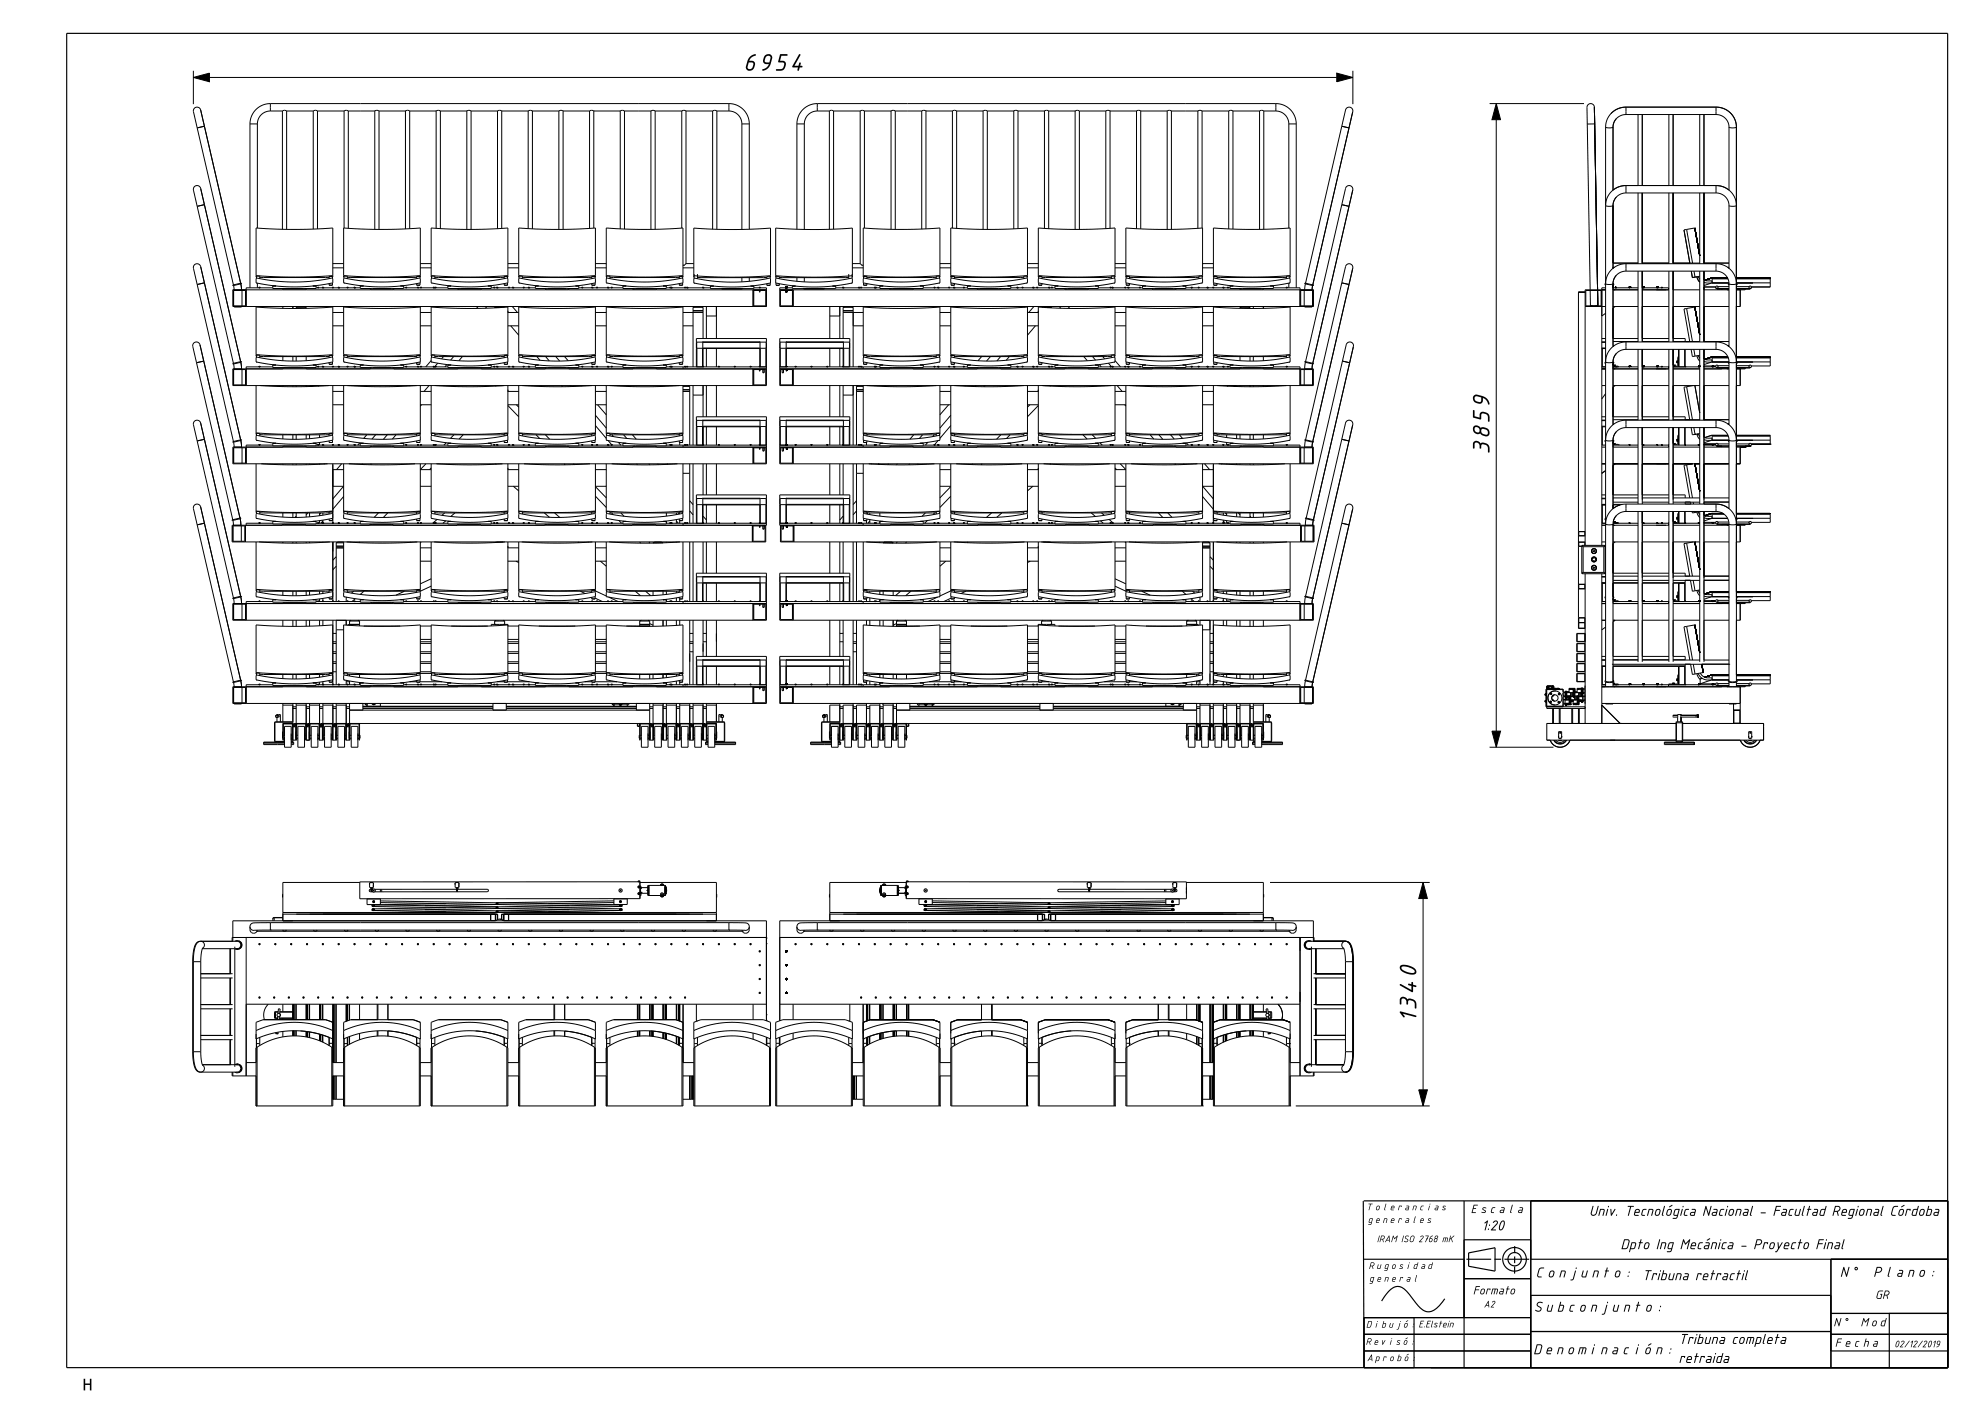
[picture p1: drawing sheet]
<svg xmlns="http://www.w3.org/2000/svg" width="594mm" height="420mm" viewBox="0 0 594 420" stroke-linecap="round" stroke-linejoin="round" font-family="sans-serif">
<g fill="none" stroke="#000" stroke-width=".35">
<path d="M20 10h564v400h-564zM408.8 360.1l.2 49.9v-15h50M408.9 360h175.1M409 377.5h30M439 360v50M439 371.7h20M439.7 377.5h7.4M448.1 377.5h2M451.1 377.5h7.4M454.2 379.7l-.1 2.1M454.2 376.7v2M454.2 373.6v2.1"/>
<path d="M459 360v50M459 377.5h125M549 377.5v32.5M424 395v15M433.2 389.4a7 7 0 0 1-4.9 3.9 5 5 0 0 1-3.8-2.8l-.7-.8a9.5 9.5 0 0 0-4-4 4 4 0 0 0-4 2.1l-1.5 2.2M439 383.3h20M448.3 381.1l-7.9-1.5v-4l7.9-1.5v7M459 399.2h90M459 388.3h90M549 393.8h35M566.5 393.8v16.2M409 405h50"/>
<path d="M409 400h50M549 405h35M549 400h35"/>
<circle cx="454.1" cy="377.5" r="3.5"/>
<circle cx="454.2" cy="377.5" r="2"/>
</g>
<g fill="none" stroke="#000" stroke-width=".3">
<path d="M58 23.2l4.8-1.3v2.6zM58 21.2v10M61.3 37.8l-2.2 .5M62.8 23.2h338M75 37.2h2.2M75 37.2v49.1M77.2 37.2v31.2M81.1 33.3h-.1a3.9 3.9 0 0 0-3.8 3.9M81.1 31.1a6.1 6.1 0 0 0-6.1 6.1M81.1 31.1h137.5M81.1 31.1v2.2M81.1 33.3h3.6"/>
<path d="M84.7 33.3l.6-.2 .6 .2M84.7 33.3v35.4M85.9 33.3h8M85.9 33.3v35.5M93.9 33.3l.7-.2 .6 .2M93.9 33.3v35.4M95.2 33.3v35.3M95.2 33.3h8M103.2 33.3l.6-.2 .6 .2M103.2 33.3v35.1M104.4 33.3v35.1M104.4 33.3h8"/>
<path d="M112.4 33.3l.6-.2 .6 .2M112.4 33.3v35.5M113.6 33.3h8M113.6 33.3v35.5M121.6 33.3l.6-.2 .6 .2M121.6 33.3v35.3M122.8 33.3h8M122.8 33.3v35.3M130.8 33.3l.6-.2 .6 .2M130.8 33.3v35.2M132 33.3h8M132 33.3v35.2"/>
<path d="M140 33.3l.6-.2 .6 .2M140 33.3v35.5M141.2 33.3h8M141.2 33.3v35.5M149.2 33.3l.6-.2 .6 .2M149.2 33.3v35.3M150.4 33.3h8M150.4 33.3v35.2M158.4 33.3l.6-.2 .6 .2M158.4 33.3v35.2M159.6 33.3h8M159.6 33.3v35.3"/>
<path d="M167.6 33.3l.6-.2 .6 .2M167.6 33.3v35.5M168.8 33.3h8M168.8 33.3v35.5M176.8 33.3l.6-.2 .6 .2M176.8 33.3v35.2M178 33.3h8M178 33.3v35.1M186 33.3l.6-.2 .6 .2M186 33.3v35.3M187.2 33.3h8M187.2 33.3v35.4"/>
<path d="M195.2 33.3l.6-.2 .6 .2M195.2 33.3v35.5M196.4 33.3h8M196.4 33.3v35.4M204.4 33.3l.7-.2 .6 .2M204.4 33.3v35.1M205.7 33.3h8M205.7 33.3v45.7M213.7 33.3l.6-.2 .6 .2M213.7 33.3v35.4M214.9 33.3v35.4M214.9 33.3h3.7"/>
<path d="M218.6 33.3h.1a3.9 3.9 0 0 1 3.8 3.9M218.6 31.1a6.1 6.1 0 0 1 6.1 6.1M218.6 31.1v2.2M222.5 37.2h2.2M222.5 37.2v31.6M224.7 37.2v31.5M239 37.2h2.2M239 37.2v31.5M241.2 37.2v31.6M245.1 33.3h-.1a3.9 3.9 0 0 0-3.8 3.9M245.1 31.1a6.1 6.1 0 0 0-6.1 6.1M245.1 31.1h137.5"/>
<path d="M245.1 33.3h3.6M245.1 31.1v2.2M248.7 33.3l.6-.2 .6 .2M248.7 33.3v35.4M249.9 33.3h8M249.9 33.3v35.4M257.9 33.3l.7-.2 .6 .2M257.9 33.3v45.7M259.2 33.3h8M259.2 33.3v35.1M267.2 33.3l.6-.2 .6 .2M267.2 33.3v35.4"/>
<path d="M268.4 33.3h8M268.4 33.3v35.5M276.4 33.3l.6-.2 .6 .2M276.4 33.3v35.4M277.6 33.3h8M277.6 33.3v35.3M285.6 33.3l.6-.2 .6 .2M285.6 33.3v35.1M286.8 33.3h8M286.8 33.3v35.2M294.8 33.3l.6-.2 .6 .2M294.8 33.3v35.5"/>
<path d="M296 33.3h8M296 33.3v35.5M304 33.3l.6-.2 .6 .2M304 33.3v35.3M305.2 33.3h8M305.2 33.3v35.2M313.2 33.3l.6-.2 .6 .2M313.2 33.3v35.2M314.4 33.3h8M314.4 33.3v35.3M322.4 33.3l.6-.2 .6 .2M322.4 33.3v35.5"/>
<path d="M323.6 33.3h8M323.6 33.3v35.5M331.6 33.3l.6-.2 .6 .2M331.6 33.3v35.2M332.8 33.3h8M332.8 33.3v35.2M340.8 33.3l.6-.2 .6 .2M340.8 33.3v35.3M342 33.3h8M342 33.3v35.3M350 33.3l.6-.2 .6 .2M350 33.3v35.5"/>
<path d="M351.2 33.3h8M351.2 33.3v35.5M359.2 33.3l.6-.2 .6 .2M359.2 33.3v35.1M360.4 33.3h8M360.4 33.3v35.1M368.4 33.3l.7-.2 .6 .2M368.4 33.3v35.3M369.7 33.3h8M369.7 33.3v35.4M377.7 33.3l.6-.2 .6 .2M377.7 33.3v35.5"/>
<path d="M378.9 33.3h3.7M378.9 33.3v35.4M382.6 33.3h.1a3.9 3.9 0 0 1 3.8 3.9M382.6 31.1a6.1 6.1 0 0 1 6.1 6.1M382.6 31.1v2.2M386.5 37.2h2.2M386.5 37.2v31.2M388.7 37.2v49.1M400.8 21.9l4.9 1.3-4.9 1.3zM402.3 37.8l2.2 .5M404.5 38.3l1.1-4.8a1.11 1.11 0 0 0-.8-1.4 1.11 1.11 0 0 0-1.3 .9l-12.1 51.9M404.5 38.3l-10.8 47.1"/>
<path d="M405.7 21.2v10M446.6 31.1h28.4M448.6 31.1l1.3 4.8h-2.5zM448.6 35.9v183.3M475.9 37.2v-5a1.11 1.11 0 0 1 1-1.1 1.11 1.11 0 0 1 1.2 1l.9 54.8M475.9 37.2l.9 49.7M478.2 37.1l-2.3 .1M481.4 38.1l1.2 .2 1.1-.2M481.4 38.1v166.2M483.7 38.1v18.9l1.9-1.1 1.9-.3M484.7 35.6l-.8 1.2-.2 1.3M487.5 32.1a6 6 0 0 0-6.1 6"/>
<path d="M487.5 34.3a3.8 3.8 0 0 0-3.8 3.8M487.5 32.1l-2.5 .6-2 1.4M487.5 32.1v2.2M487.5 32.1h27M487.5 34.3h27M491.2 34.3v21.3M492.4 34.3v21.3M500.4 34.3v21.3M501.7 34.3v21.3M509.7 34.3v21.3M510.9 34.3v21.3M514.5 32.1a6.1 6.1 0 0 1 6.2 6"/>
<path d="M514.5 34.3l1.6 .4 1.2 .7 .8 1.2 .3 1.5M514.5 32.1v2.2M518.4 38.1l1.2 .2 1.1-.2M518.4 38.1v18.9l-1.8-1-2.1-.4M520.7 38.1v166.2M484.7 59.1l-.8 1.2-.2 1.3M487.5 55.6a5.8 5.8 0 0 0-5.9 6.1l1.2 .2 .9-.3M487.5 57.8a3.8 3.8 0 0 0-3.8 3.8M487.5 55.6v2.2M487.5 55.6h27M487.5 57.8h27M491.2 57.8v21.3"/>
<path d="M492.4 57.8v21.3M500.4 57.8v21.3M501.7 57.8v21.3M509.7 57.8v21.3M510.9 57.8v21.3M514.5 55.6a6.1 6.1 0 0 1 6.2 6M514.5 57.8l1.5 .3 1.3 .8 .8 1.2 .3 1.5M514.5 55.6v2.2M61.3 61.4l-2.2 .5M99.8 79h3.2M126 79h3.3M152.3 79h3.2"/>
<path d="M178.5 79h3.3M205.7 79l-.6 .6-.3-.2M205.7 79h2.3M255.6 79h2.3M257.9 79l.7 .6 .2-.2M281.8 79h3.3M308.1 79h3.2M334.3 79h3.3M360.6 79h3.2M402.3 61.4l2.2 .5M404.5 61.9l1.1-4.9a1.11 1.11 0 0 0-.8-1.3 1.11 1.11 0 0 0-1.3 .8l-12.1 51.9M404.5 61.9l-10.8 47"/>
<path d="M483.7 78.9h7.5M483.7 61.6h.1M483.7 61.6v18.8l.3-.3h-.3M487.5 79.1a6 6 0 0 0-6.1 5.9M487.5 79.1v2.2M487.5 79.1h27M492.4 78.9h8M501.7 78.9h8M504.9 69h.1M505.7 68.8l1.8 10.1M505.7 68.8l-.8 .1 1.8 10M505.7 68.8l2.5-.5 1.5 8.4"/>
<path d="M510.9 78.9h7.5M514.5 79.1a6.1 6.1 0 0 1 6.2 5.9M514.5 79.1v2.2M518.4 61.6l1.2 .3 1.1-.3M518.4 61.6v18.8l-.3-.3h.3M520.7 61.6h.1M61.3 84.8l-2.2 .5M70 87.1h3.6v4.6h-3.6zM70 85.6l.2 1.3M70.1 87.1v4.6M70.2 91.9v.1h2.2v-.1M72.2 85.1l.2 1.8"/>
<path d="M72.3 84.9l-12.1-51.9a1.11 1.11 0 0 0-1.4-.9 1.11 1.11 0 0 0-.8 1.4l11.9 51.9M72.3 84.9v.2l-2.4 .5v-.2M72.3 84.9l.1 .1M72.3 84.9l-2.4 .5M72.6 87.1v4.6M76.8 82.6l11.8 .5 11.2-.5M76.9 83.4l6.1 .9 5.8 .2 5.2-.3 5.5-.8 .3 .2v1.2l-7.1 1-8 .1-7.9-1.1zM76.9 83.1l-.1-14.8 10.7 .5 12.3-.5-.1 14.8M76.9 83.4v-.6h1v.7M76.9 84.8l.2 .1M77.2 84.9v1.4M77.6 86.2v.1"/>
<path d="M77.6 86.1v.1M77.6 86.1l.4 .1M77.7 86.1v.1M77.7 86.1l-.1 .1M77.7 86.3h.1M77.7 86.2h.2M77.7 86.2v.1M77.9 83.1h20.8M77.9 86.2h.1M77.9 86.2v.1M78 86.3h.1M78 86.2h.1"/>
<path d="M78 86.2v.1M81.8 86.3h-8v5.6M82.8 85.7h-1v.8h13v-.8h-1M84.8 86.9v-.3h7v.3M84.8 91.9v.5M85.2 86.5l.1 .1M87.8 91.9v.6M88.8 92.1v.4M88.8 92.1h3M89.3 91.9l-.5 .2M91.3 91.9l.5 .2M91.4 86.5l-.1 .1"/>
<path d="M91.8 92.1v.3M94.8 86.3h13.2M95.2 86.2v.1M95.2 86.1h.4M95.2 86.1v.1M95.3 86.1v.1M95.3 86.1l-.1 .1M95.3 86.2h.2M95.3 86.2v.1M95.5 86.2h.1M95.5 86.2v.1M95.6 86.1v.1"/>
<path d="M95.6 86.2v.1M96.6 86.2h.1M96.6 86.2v.1M96.6 86.1h.4M96.6 86.1v.1M96.7 86.3h.1M96.7 86.2h.2M96.7 86.2v.1M96.9 86.2l.1 .1M96.9 86.3h.1M97 86.1h.1M97 86.1l-.1 .1"/>
<path d="M97 86.1v.1M97 86.2v.1M98.7 82.9h1M99.7 86.1h.1M99.6 86.2v.1M99.6 86.1h.4M99.6 86.1v.1M99.7 86.1v.1M99.7 84.8h.1M99.7 83.4v-.6h-1v.7M99.7 84.8v.7h-1v-.5M99.7 86.2h.2"/>
<path d="M99.7 86.2v.1M99.8 93.7h3.2M99.8 97.7h3.2M99.8 80.3h3.2M99.9 86.2h.1M99.9 86.2l.1 .1M100 86.1v.1M100 86.2v.1M101.4 86.2h.1M101.4 86.2v.1M101.5 86.3h.1M101.5 86.2h.2"/>
<path d="M101.5 86.2v.1M101.7 86.2v.1M101.7 86.3h.1M101.7 86.1l.1 .1M101.7 86.1v.1M101.7 86.1l-.3 .1M101.8 86.2v.1M103 82.6l11.9 .5 11.1-.5M103.1 83.4l6.2 .9 5.7 .2 5.2-.3 5.5-.8 .3 .2v1.2l-7.1 1-7.9 .1-8-1.1zM103.1 83.1l-.1-14.8 10.8 .5 12.2-.5-.1 14.8M103.1 83.4v-.6h1v.7M103.1 84.8l.2 .1"/>
<path d="M104 86.2v.1M104 86.1h.4M104 86.1v.1M104.1 86.1v.1M104.1 86.1l-.1 .1M104.1 86.3h.1M104.1 86.2h.2M104.1 86.2v.1M104.1 83.1h20.8M104.3 86.2h.1M104.3 86.2l.1 .1M104.4 86.1v.1"/>
<path d="M104.4 86.2v.1M106.1 86.2h.1M106.1 86.2v.1M106.2 86.3h.1M106.2 86.2h.2M106.2 86.2v.1M106.4 86.2l.1 .1M106.4 86.3h.1M106.5 86.1v.1M106.5 86.1l-.1 .1M106.5 86.1l-.4 .1M106.5 86.2v.1"/>
<path d="M109 85.7h-1v.8h13v-.8h-.9M111.1 86.9v-.3h7v.3M111.4 86.5l.2 .1M117.7 86.5l-.2 .1M121 86.3h13.3M121.6 86.2v.1M121.6 86.1l.4 .1M121.6 86.1v.1M121.7 86.1v.1M121.7 86.1l-.1 .1M121.7 86.3h.1M121.7 86.2h.2"/>
<path d="M121.7 86.2v.1M121.9 86.2h.1M121.9 86.2v.1M122 86.3h.1M122 86.2v.1M124.9 82.9h1M125.1 86.2h.1M125.1 86.2v.1M125.1 86.1h.4M125.1 86.1v.1M125.2 86.2h.2M125.2 86.2v.1"/>
<path d="M125.4 86.2v.1M125.4 86.3h.1M125.5 86.1h.1M125.5 86.1l-.1 .1M125.5 86.1v.1M125.5 86.2v.1M125.9 84.8h.1M125.9 83.4v-.6h-1v.7M125.9 84.8v.7h-1v-.5M126 86.2v.1M126 93.7h3.3M126 97.7h3.3"/>
<path d="M126 86.1h.4M126 86.1v.1M126 80.3h3.3M126.1 86.1v.1M126.1 86.1l-.1 .1M126.1 86.2h.2M126.1 86.2v.1M126.3 86.2h.1M126.3 86.2v.1M126.4 86.1v.1M126.4 86.2v.1M129.3 82.6l11.8 .5 11.2-.5"/>
<path d="M129.4 83.4l6.1 .9 5.8 .2 5.2-.3 5.5-.8 .3 .2v1.2l-7.1 1-8 .1-7.9-1.1zM129.4 83.1l-.1-14.8 10.7 .5 12.3-.5-.1 14.8M129.4 83.4v-.6h1v.7M129.4 84.8l.2 .1M129.9 86.2h.1M129.9 86.2v.1M129.9 86.3h.1M130 86.3h.1M130 86.2h.2M130 86.2v.1M130.2 86.2v.1M130.2 86.3h.1"/>
<path d="M130.2 86.1l.1 .1M130.2 86.1v.1M130.2 86.1l-.3 .1M130.3 86.2v.1M130.4 83.1h20.8M130.5 86.1h.1M130.4 86.2l.1 .1M130.4 86.1h.4M130.4 86.1v.1M130.5 86.1v.1M130.5 86.2h.2M130.5 86.2v.1"/>
<path d="M130.7 86.2h.1M130.7 86.2l.1 .1M130.8 86.1v.1M130.8 86.2v.1M135.3 85.7h-1v.8h13v-.8h-1M137.3 86.9v-.3h7v.3M137.7 86.5l.1 .1M143.4 91.9l-.5 .6M143.9 86.5l-.1 .1M146 91.9l-.4 .5M147.3 86.3h13.2M148 86.2v.1"/>
<path d="M148 86.1h.4M148 86.1v.1M148.1 86.1v.1M148.1 86.1l-.1 .1M148.1 86.3h.1M148.1 86.2h.2M148.1 86.2v.1M148.3 92.2v.1M148.3 92.2h2.2M148.3 86.2h.1M148.3 86.2l.1 .1M148.4 86.1v.1"/>
<path d="M148.4 86.2v.1M148.8 91.9l-.5 .3M148.9 86.2h.1M148.9 86.2v.1M148.9 86.1h.3M148.9 86.1v.1M149 86.3h.1M149 86.2h.2M149 86.2l-.1 .1M149.2 86.2v.1M149.2 86.3h.1M149.2 86.1h.1"/>
<path d="M149.2 86.1v.1M149.2 86.1l.1 .1M149.3 86.2v.1M150.8 91.9l.4 .2M151.2 82.9h1M152.2 84.8h.1M152.2 83.4v-.6h-1v.7M152.2 84.8v.7h-1v-.5M152.3 93.2h.1M152.3 93.7h3.2M152.3 97.7h3.2M152.3 80.3h3.2"/>
<path d="M152.4 86.2v.1M152.4 86.1l.4 .1M152.4 86.1v.1M152.5 86.1v.1M152.5 86.1l-.1 .1M152.5 86.2h.2M152.5 86.2v.1M152.7 86.2h.1M152.7 86.2v.1M152.8 86.3h.1M152.8 86.2v.1M153.1 97.7l2.4 2.8"/>
<path d="M153.6 91.9l1.6 1.8M153.6 86.2h.1M153.6 86.2v.1M153.7 86.3h.1M153.7 86.2h.2M153.7 86.2v.1M153.9 86.2v.1M153.9 86.3h.1M154 86.3h.1M154 86.1v.1M154 86.1l-.1 .1M154 86.1l-.4 .1"/>
<path d="M154 86.2v.1M155.5 82.6l11.9 .5 11.1-.5M155.6 83.4l6.2 .9 5.7 .2 5.2-.3 5.5-.8 .3 .2v1.2l-7.1 1-7.9 .1-8-1.1zM155.6 83.1l-.1-14.8 10.8 .5 12.2-.5-.1 14.8M155.6 83.4v-.6h1v.7M155.6 84.8l.2 .1M156.3 91.9l.2 .2M156.6 83.1h20.8M156.8 86.2v.1M156.8 86.1h.4M156.8 86.1v.1M156.9 86.1v.1"/>
<path d="M156.9 86.1l-.1 .1M156.9 86.2h.2M156.9 86.2v.1M157.1 86.2h.1M157.1 86.2v.1M157.2 86.1v.1M157.2 86.2v.1M158.4 86.2h.1M158.4 86.2v.1M158.4 86.1h.3M158.4 86.1v.1M158.5 86.3h.1"/>
<path d="M158.5 86.2h.2M158.5 86.2v.1M158.7 86.2v.1M158.7 86.3h.1M158.7 86.1l.1 .1M158.7 86.1v.1M158.8 86.2v.1M161.5 85.7h-1v.8h13v-.8h-.9M163.6 86.9v-.3h7v.3M163.9 86.5l.2 .1M170.2 86.5l-.2 .1M173.5 86.3h13.3"/>
<path d="M174.5 86.1h.1M174.4 86.2l.1 .1M174.4 86.1h.4M174.4 86.1v.1M174.5 86.1v.1M174.5 86.2h.2M174.5 86.2v.1M174.7 86.2h.1M174.7 86.2l.1 .1M174.8 86.1v.1M174.8 86.2v.1M177.4 86.2h.1"/>
<path d="M177.4 86.2v.1M177.4 86.1h.3M177.4 86.1v.1M177.4 82.9h1M177.5 86.2h.2M177.5 86.2l-.1 .1M177.7 86.2v.1M177.7 86.3h.1M177.7 86.1h.1M177.7 86.1v.1M177.7 86.1l.1 .1M177.8 86.2l-.1 .1"/>
<path d="M178.4 84.8h.1M178.4 83.4v-.6h-1v.7M178.4 84.8v.7h-1v-.5M178.5 93.7h3.3M178.5 97.7h3.3M178.5 80.3h3.3M178.8 86.2v.1M178.8 86.1l.4 .1M178.8 86.1v.1M178.9 86.1v.1M178.9 86.1l-.1 .1M178.9 86.3h.1"/>
<path d="M178.9 86.2h.2M178.9 86.2v.1M179.1 86.2h.1M179.1 86.2v.1M179.2 86.3h.1M179.2 86.2v.1M181.8 82.6l11.8 .5 11.2-.5M181.9 83.4l6.1 .9 5.8 .2 5.2-.3 5.5-.8 .3 .2v1.2l-7.1 1-8 .1-7.9-1.1zM181.9 83.1l-.1-14.8 10.7 .5 12.3-.5-.1 14.8M181.9 83.4v-.6h1v.7M181.9 84.8l.2 .1M182.1 86.2h.1"/>
<path d="M182.1 86.2v.1M182.2 86.3h.1M182.2 86.2h.2M182.2 86.2v.1M182.4 86.2v.1M182.4 86.3h.1M182.5 86.1v.1M182.5 86.1l-.1 .1M182.5 86.1l-.4 .1M182.5 86.2v.1M182.9 83.1h20.8M183.2 86.2v.1"/>
<path d="M183.2 86.1h.4M183.2 86.1v.1M183.3 86.1v.1M183.3 86.1l-.1 .1M183.3 86.2h.2M183.3 86.2v.1M183.5 86.2h.1M183.5 86.2v.1M183.6 86.1v.1M183.6 86.2v.1M187.8 85.7h-1v.8h13v-.8h-1M189.8 86.9v-.3h7v.3"/>
<path d="M190.2 86.5l.1 .1M196.4 86.5l-.1 .1M199.8 86.3h13.2M200.9 86.1h.1M200.8 86.2v.1M200.8 86.1h.7M200.8 86.1v.1M200.9 86.1v.1M200.9 86.2h.2M200.9 86.2v.1M201.1 86.2h.1M201.1 86.2l.1 .1"/>
<path d="M201.2 86.1v.1M201.2 86.3h.1M201.2 86.2h.2M201.2 86.2v.1M201.4 86.2l.1 .1M201.4 86.3h.1M201.5 86.1h.1M201.5 86.1l-.1 .1M201.5 86.1v.1M201.5 86.2v.1M203.7 82.9h1M204.7 84.8h.1"/>
<path d="M204.7 83.4v-.6h-1v.7M204.7 84.8v.7h-1v-.5M204.8 93.7h3M204.8 97.7h3M204.8 80.3h3.2M205.3 86.1h.1M205.2 86.2l.1 .1M205.2 86.1h.4M205.2 86.1v.1M205.3 86.1v.1M205.3 86.2h.2M205.3 86.2v.1"/>
<path d="M205.5 86.2h.1M205.5 86.2l.1 .1M205.6 86.1v.1M205.6 86.2v.1M205.9 86.2h.1M205.9 86.2v.1M206 86.3h.1M206 86.2h.2M206 86.2v.1M206.2 86.2v.1M206.2 86.3h.1M206.2 86.1l.1 .1"/>
<path d="M206.2 86.1v.1M206.2 86.1l-.3 .1M206.3 86.2v.1M207.8 92.1h3M207.8 93.1h3M207.8 92.1v17.9M207.8 93.6h3M208 82.7l10.8 .4 12.2-.4M208.1 83.4l6.4 .9 5.3 .3 5.7-.4 5.2-.8 .3 .2v1.2l-7.3 1.1h-7.5l-4.5-.4-3.7-.7zM208.1 83.1l-.1-14.7 10.8 .4 12.2-.4-.1 14.7M208.1 84.9h.2M208.1 82.2v1.2"/>
<path d="M208.1 84.9h.1M208.3 91.9l-.5 .2M209.1 83.2h20.8M209.1 82.2v1.4M210.3 91.9l.5 .2M210.6 86.2h.1M210.6 86.2l.1 .1M210.6 86.1h.4M210.6 86.1v.1M210.7 86.3h.1M210.7 86.2h.2M210.7 86.2v.1"/>
<path d="M210.8 92.1v9.4M210.9 86.2l.1 .1M210.9 86.3h.1M211 86.1v.1M211 86.1l-.1 .1M211 86.2v.1M211.8 91.9v9.6M211.8 94.7h3M214 85.8h-1v.7h13v-.7h-.9M214.8 91.9v9.6M216.4 86.5l.2 .2 6.1-.2M222.5 83.2v1.3"/>
<path d="M224.7 83.2v1.1M225.8 86.9v5M226 87.1h3.6v4.6h-3.6zM226 86.3h3.8v5.6h-160v-5h160M227.6 86.2h.1M227.6 86.2v.1M227.7 86.3h.1M227.7 86.2h.2M227.7 86.2v.1M227.7 87.1v.4M227.7 87.5h.2M227.9 87.1v.4"/>
<path d="M227.9 86.2v.1M228 86.3h.1M228 86.1v.1M228 86.1l-.1 .1M228 86.1l-.4 .1M228 86.2v.1M230.9 84.9h.1M230.9 84.9v.6h-1v-.4M230.9 83.4v-.5h-1v.7M232.6 82.7l10.7 .4 12.3-.4M232.7 83.4l6.4 .9 5.2 .3 5.7-.4 5.3-.8 .3 .2v1.2l-7.4 1.1h-7.4l-4.5-.4-3.7-.7zM232.7 83.1l-.1-14.7 10.7 .4 12.3-.4-.1 14.7"/>
<path d="M232.7 84.9h.1M232.7 84.9v.6h1v-.4M232.7 83.4v-.5h1v.7M233.7 83.2h20.8M234 87.1h3.6v4.6h-3.6zM235.6 86.2v.1M235.6 86.1h.4M235.6 86.1v.1M235.7 86.1v.1M235.7 86.1l-.1 .1M235.7 86.2h.2M235.7 86.2v.1"/>
<path d="M235.7 87.5h.2M235.7 87.1v.4M235.9 87.1v.4M235.9 86.2h.1M235.9 86.2v.1M236 86.1v.1M236 86.2v.1M237.6 86.3h-3.8v5.6h160v-5h-160M237.8 86.9v5M238.6 85.8h-1v.7h13v-.7h-1M239 83.2v1.1M241 86.5l.1 .2 6.1-.2"/>
<path d="M241.2 83.2v1.3M248.8 94.7h3M248.8 91.9v9.6M250.6 86.3h13.2M251.8 91.9v9.6M252.7 86.1h.1M252.6 86.2v.1M252.6 86.1h.4M252.6 86.1v.1M252.7 86.1v.1M252.7 86.3h.1M252.7 86.2h.2"/>
<path d="M252.7 86.2v.1M252.8 92.1h3M252.8 93.1h3M252.8 93.6h3M252.8 92.1v9.4M252.9 86.2h.1M252.9 86.2l.1 .1M252.9 86.3h.1M253 86.1v.1M253 86.2v.1M253.3 91.9l-.5 .2M254.5 82.2v1.4"/>
<path d="M255.3 84.9h.2M255.3 91.9l.5 .2M255.5 82.2v1.2M255.5 84.9h.1M255.6 80.3h3.2M255.8 93.7h3M255.8 97.7h3M255.8 92.1v17.9M257.4 86.2v.1M257.4 86.1l.4 .1M257.4 86.1v.1M257.4 86.1l.1 .1"/>
<path d="M257.5 86.3h.1M257.5 86.2h.2M257.5 86.2v.1M257.7 86.2h.1M257.7 86.2v.1M257.7 86.3h.1M257.8 86.2v.1M258 86.2h.1M258 86.2v.1M258 86.1h.4M258 86.1v.1M258.1 86.2h.2"/>
<path d="M258.1 86.2v.1M258.3 86.2v.1M258.4 86.1l-.1 .1M258.4 86.1h.1M258.4 86.1v.1M258.4 86.2v.1M258.8 82.6l11.9 .5 11.1-.5M258.9 83.4l6.2 .9 5.7 .2 5.2-.3 5.5-.8 .3 .2v1.2l-7.1 1-7.9 .1-8-1.1zM258.9 83.1l-.1-14.8 10.8 .5 12.2-.5-.1 14.8M258.9 84.8h.1M258.9 84.8v.7h1v-.5M258.9 83.4v-.6h1v.7"/>
<path d="M258.9 82.9h1M259.9 83.1h20.8M262.2 86.1h.1M262.1 86.2l.1 .1M262.1 86.1h.7M262.1 86.1v.1M262.2 86.1v.1M262.2 86.3h.1M262.2 86.2h.2M262.2 86.2v.1M262.4 86.2h.1M262.4 86.2l.1 .1"/>
<path d="M262.4 86.3h.1M262.4 86.1v.1M262.5 86.2h.2M262.5 86.2v.1M262.7 86.2l.1 .1M262.8 86.1l-.1 .1M262.8 86.1v.1M262.8 86.2v.1M264.8 85.7h-1v.8h13v-.8h-.9M266.8 86.9v-.3h7v.3M267.2 86.5l.2 .1M273.5 86.5l-.2 .1"/>
<path d="M276.8 86.3h13.3M280 86.2h.1M280 86.2v.1M280.1 86.3h.1M280.1 86.2h.2M280.1 86.2v.1M280.3 86.2v.1M280.4 86.3h.1M280.4 86.1l-.1 .1M280.4 86.1v.1M280.4 86.1l-.4 .1M280.4 86.2v.1"/>
<path d="M281.1 86.2v.1M281.1 86.1h.4M281.1 86.1v.1M281.2 86.1v.1M281.2 86.1l-.1 .1M281.2 86.3h.1M281.2 86.2h.2M281.2 86.2v.1M281.4 86.2h.1M281.4 86.2v.1M281.4 86.3h.1M281.5 86.1v.1"/>
<path d="M281.5 86.2v.1M281.7 84.8l-.2 .1M281.7 83.4v-.6h-1v.7M281.8 93.7h3.3M281.8 97.7h3.3M281.8 80.3h3.3M284.4 86.2h.1M284.4 86.2v.1M284.4 86.1h.4M284.4 86.1v.1M284.5 86.2h.2M284.5 86.2v.1"/>
<path d="M284.7 86.2v.1M284.8 86.1l-.1 .1M284.8 86.1h.1M284.8 86.1v.1M284.8 86.2v.1M285.1 82.6l11.8 .5 11.2-.5M285.2 83.4l6.1 .9 5.8 .2 5.2-.3 5.5-.8 .3 .2v1.2l-7.1 1-8 .1-7.9-1.1zM285.2 83.1l-.1-14.8 10.7 .5 12.3-.5-.1 14.8M285.2 84.8h.1M285.2 84.8v.7h1v-.5M285.2 83.4v-.6h1v.7M285.2 82.9h1"/>
<path d="M285.9 86.2v.1M285.9 86.1l.4 .1M285.9 86.1v.1M285.9 86.1l.1 .1M285.9 86.3h.1M286 86.3h.1M286 86.2h.2M286 86.2v.1M286.2 86.2h.1M286.2 86.2v.1M286.2 86.3h.1M286.2 83.1h20.8"/>
<path d="M286.3 86.2v.1M288.8 86.2h.1M288.8 86.2l.1 .1M288.8 86.1h.4M288.8 86.1v.1M288.9 86.2h.2M288.9 86.2v.1M289.1 86.2l.1 .1M289.2 86.1l-.1 .1M289.2 86.1v.1M289.2 86.2v.1M291.1 85.7h-1v.8h13v-.8h-1"/>
<path d="M293.1 86.9v-.3h7v.3M293.5 86.5l.1 .1M299.7 86.5l-.1 .1M303.1 86.3h13.2M304.9 86.2v.1M304.9 86.1h.3M304.9 86.1v.1M304.9 86.1l.1 .1M305 86.3h.1M305 86.2h.2M305 86.2l-.1 .1M305.2 86.2h.1"/>
<path d="M305.2 86.2v.1M305.2 86.3h.1M305.2 86.1l.1 .1M305.3 86.2l-.1 .1M306.4 86.2h.1M306.4 86.2l.1 .1M306.4 86.1h.4M306.4 86.1v.1M306.5 86.2h.2M306.5 86.2v.1M306.7 86.2l.1 .1M306.8 86.1l-.1 .1"/>
<path d="M306.8 86.1v.1M306.8 86.2v.1M307.4 91.9l-.2 .2M308 84.8l-.2 .1M308 83.4v-.6h-1v.7M308.1 93.7h3.2M308.1 97.7h3.2M308.1 80.3h3.2M309.6 86.2v.1M309.6 86.1l.4 .1M309.6 86.1v.1M309.7 86.1v.1"/>
<path d="M309.7 86.1l-.1 .1M309.7 86.3h.1M309.7 86.2h.2M309.7 86.2v.1M309.9 86.2h.1M309.9 86.2v.1M309.9 86.3h.1M310 86.3h.1M310 86.2v.1M310 91.9l-1.5 1.8M310.5 97.7l-2.4 2.8M310.8 86.2h.1"/>
<path d="M310.8 86.2v.1M310.9 86.3h.1M310.9 86.2h.2M310.9 86.2v.1M311.1 86.2v.1M311.2 86.3h.1M311.2 86.1l-.1 .1M311.2 86.1v.1M311.2 86.1l-.4 .1M311.2 86.2v.1M311.3 93.2h.1M311.3 82.6l11.9 .5 11.1-.5"/>
<path d="M311.4 83.4l6.2 .9 5.7 .2 5.2-.3 5.5-.8 .3 .2v1.2l-7.1 1-7.9 .1-8-1.1zM311.4 83.1l-.1-14.8 10.8 .5 12.2-.5-.1 14.8M311.4 84.8h.1M311.4 84.8v.7h1v-.5M311.4 83.4v-.6h1v.7M311.4 82.9h1M312.4 83.1h20.8M312.8 91.9l-.4 .2M313.2 92.2h2.1M314.4 86.1h.1M314.4 86.2v.1M314.4 86.1h.3"/>
<path d="M314.4 86.1v.1M314.4 86.1l.1 .1M314.5 86.3h.1M314.5 86.2h.2M314.5 86.2v.1M314.7 86.2h.1M314.7 86.2v.1M314.7 86.3h.1M314.7 86.1l.1 .1M314.8 86.2v.1M314.8 91.9l.5 .3M315.2 86.2h.1"/>
<path d="M315.2 86.2v.1M315.2 86.1h.4M315.2 86.1v.1M315.3 86.2h.2M315.3 86.2v.1M315.3 92.2v.1M315.5 86.2v.1M315.6 86.1l-.1 .1M315.6 86.1h.1M315.6 86.1v.1M315.6 86.2v.1M317.3 85.7h-1v.8h13v-.8h-.9"/>
<path d="M317.6 91.9l.5 .5M319.3 86.9v-.3h7v.3M319.7 86.5l.2 .1M320.3 91.9l.5 .6M326 86.5l-.2 .1M329.3 86.3h13.3M332.8 86.2h.1M332.8 86.2l.1 .1M332.8 86.1h.4M332.8 86.1v.1M332.9 86.2h.2M332.9 86.2v.1"/>
<path d="M333.1 86.2l.1 .1M333.2 86.1l-.1 .1M333.2 86.1v.1M333.2 86.2v.1M333.4 86.2v.1M333.4 86.1h.3M333.4 86.1v.1M333.4 86.1l.1 .1M333.5 86.3h.1M333.5 86.2h.2M333.5 86.2l-.1 .1M333.7 86.2h.1"/>
<path d="M333.7 86.2v.1M333.7 86.3h.1M333.7 86.1l.1 .1M333.8 86.2l-.1 .1M334.2 84.8l-.2 .1M334.2 83.4v-.6h-1v.7M334.3 93.7h3.3M334.3 97.7h3.3M334.3 80.3h3.3M337.2 86.2h.1M337.2 86.2v.1M337.3 86.3h.1"/>
<path d="M337.3 86.2h.2M337.3 86.2v.1M337.5 86.2v.1M337.6 86.3h.1M337.6 86.1l-.1 .1M337.6 86.1v.1M337.6 82.6l11.8 .5 11.2-.5M337.6 86.1l-.4 .1M337.6 86.2v.1M337.7 83.4l6.1 .9 5.8 .2 5.2-.3 5.5-.8 .3 .2v1.2l-7.1 1-8 .1-7.9-1.1zM337.7 83.1l-.1-14.8 10.7 .5 12.3-.5-.1 14.8M337.7 84.8h.1"/>
<path d="M337.7 84.8v.7h1v-.5M337.7 83.4v-.6h1v.7M337.7 82.9h1M338.1 86.2v.1M338.1 86.1l.4 .1M338.1 86.1v.1M338.2 86.1v.1M338.2 86.1l-.1 .1M338.2 86.3h.1M338.2 86.2h.2M338.2 86.2v.1M338.4 86.2h.1"/>
<path d="M338.4 86.2v.1M338.4 86.3h.1M338.5 86.2v.1M338.7 83.1h20.8M341.6 86.2h.1M341.6 86.2v.1M341.6 86.1h.4M341.6 86.1v.1M341.7 86.2h.2M341.7 86.2v.1M341.9 86.2v.1M342 86.1l-.1 .1"/>
<path d="M342 86.1h.1M342 86.1v.1M342 86.2v.1M343.6 85.7h-1v.8h13v-.8h-1M345.6 86.9v-.3h7v.3M346 86.5l.1 .1M352.2 86.5l-.1 .1M355.6 86.3h13.2M357.1 86.2v.1M357.1 86.1h.4M357.1 86.1v.1M357.2 86.1v.1"/>
<path d="M357.2 86.1l-.1 .1M357.2 86.3h.1M357.2 86.2h.2M357.2 86.2v.1M357.4 86.2h.1M357.4 86.2v.1M357.5 86.1v.1M357.5 86.2v.1M359.2 86.2h.1M359.2 86.2v.1M359.2 86.1h.4M359.2 86.1v.1"/>
<path d="M359.3 86.2h.2M359.3 86.2v.1M359.5 86.2v.1M359.6 86.1l-.1 .1M359.6 86.1h.1M359.6 86.1v.1M359.6 86.2v.1M360.5 84.8l-.2 .1M360.5 83.4v-.6h-1v.7M360.6 93.7h3.2M360.6 97.7h3.2M360.6 80.3h3.2"/>
<path d="M361.9 86.2v.1M361.9 86.1l.4 .1M361.9 86.1v.1M361.9 86.1l.1 .1M362 86.3h.1M362 86.2h.2M362 86.2v.1M362.2 86.2h.1M362.2 86.2v.1M362.2 86.3h.1M362.3 86.2v.1M363.6 86.2h.1"/>
<path d="M363.6 86.2l.1 .1M363.6 86.1h.4M363.6 86.1v.1M363.7 86.2h.2M363.7 86.2v.1M363.8 82.6l11.9 .5 11.1-.5M363.9 86.2l.1 .1M363.9 83.4l6.2 .9 5.7 .2 5.2-.3 5.5-.8 .3 .2v1.2l-7.1 1-7.9 .1-8-1.1zM363.9 83.1l-.1-14.8 10.8 .5 12.2-.5-.1 14.8M363.9 84.8h.1M363.9 84.8v.7h1v-.5M363.9 83.4v-.6h1v.7"/>
<path d="M363.9 82.9h1M364 86.1l-.1 .1M364 86.1v.1M364 86.2v.1M364.9 83.1h20.8M366.6 86.2l.1 .1M366.6 86.1h.4M366.6 86.1v.1M366.7 86.1v.1M366.7 86.1l-.1 .1M366.7 86.3h.1M366.7 86.2h.2"/>
<path d="M366.7 86.2v.1M366.9 86.2h.1M366.9 86.2l.1 .1M366.9 86.3h.1M367 86.1v.1M367 86.2v.1M368 86.2h.1M368 86.2v.1M368.1 86.3h.1M368.1 86.2h.2M368.1 86.2v.1M368.3 86.2v.1"/>
<path d="M368.4 86.3h.1M368.4 86.1l-.1 .1M368.4 86.1v.1M368.4 86.1l-.4 .1M368.4 86.2v.1M369.8 85.7h-1v.8h13v-.8h-.9M371.8 92.1h3M371.8 86.9v-.3h7v.3M371.8 92.1v.3M372.2 86.5l.2 .1M372.3 91.9l-.5 .2M374.3 91.9l.5 .2"/>
<path d="M374.8 92.1v.4M375.8 91.9v.6M378.5 86.5l-.2 .1M378.8 91.9v.5M381.8 86.3h8v5.6M385.6 86.2h.1M385.6 86.2v.1M385.6 86.1h.4M385.6 86.1v.1M385.7 86.2h.2M385.7 86.2v.1M385.9 86.2v.1"/>
<path d="M386 86.1l-.1 .1M386 86.1h.1M386 86.2h.1M386 86.2v.1M386.5 84.9v1.4M386.7 84.8l-.2 .1M386.7 83.4v-.6h-1v.7M390 87.1h3.6v4.6h-3.6zM391.1 87.1v4.6M391.2 91.9v.1h2.2v-.1M391.4 84.9l-.1 .2 2.4 .5v-.2M391.4 84.9l2.3 .5"/>
<path d="M391.4 85.1l-.2 1.8M393.6 87.1v4.6M393.6 85.6l-.2 1.3M393.7 85.4l.1 .2M402.3 84.8l2.2 .5M404.5 85.3l1.1-4.9a1.11 1.11 0 0 0-.8-1.3 1.11 1.11 0 0 0-1.3 .8l-12.1 51.9M404.5 85.3l-10.8 47.1M475.3 91.9h6.1M475.3 87.6h-2v100.8h2M475.5 87.1h4.6v4.6h-4.6zM476.8 87.1l.1 4.6M476.9 91.7h.1"/>
<path d="M479 87.1l.1 4.6h-2.2M481.4 85.2v.1M481.4 85.3h.1M481.4 85l1.2 .3 1.1-.3M481.4 85l-.2 .3 .2 .2M481.4 85l-.1 .1M481.4 86.9h-6.1v76.6M481.4 86.3h-1.1v77.2M481.4 93.9l-1.1 .8M483.7 85l.2 .2M483.7 85.3h.1M483.7 91.9h7.5"/>
<path d="M483.7 86.9h7.5M483.7 86.3h7.5M483.7 85v18.9M483.7 85.2l.2 .1M483.7 85.2v.1M483.9 85.2h-.2M483.9 85.3l-.2 .2M483.9 85.3l-.1 .1M483.9 85.3h.1M483.9 85.2v.1M484.3 86.2h.1M484.3 86.1h.1"/>
<path d="M484.3 86.1h.3M484.3 86.1v.2M484.3 91.9l-.6 .4M484.3 86.3h.1M484.4 86.2h.2M484.4 86.2v.1M484.6 86.3h.1M484.6 86.1v.2M484.7 82.5l-.8 1.2-.2 1.3M487.5 81.3a3.8 3.8 0 0 0-3.8 3.7M487.5 81.3h27M488.4 86.2h.2"/>
<path d="M488.4 86.1h.1M488.4 86.1h.4M488.4 86.1l.1 .2M488.6 86.2h.2M488.6 86.2v.1M488.8 86.1h.1M488.8 86.1l-.1 .2M491.2 81.3v21.2M492.4 91.9h8M492.4 86.9h8M492.4 86.3h7.9v.6M492.4 81.3v21.2"/>
<path d="M492.6 86.2h.1M492.6 86.1h.1M492.6 86.1h.3M492.6 86.1v.2M492.6 86.3h.1M492.7 86.2h.2M492.7 86.2v.1M492.9 86.3h.1M492.9 86.1h.1M492.9 86.1v.2M496.7 86.2h.2M496.7 86.1h.1"/>
<path d="M496.7 86.1h.4M496.7 86.1v.2M496.8 86.3h.1M496.9 86.2h.2M496.9 86.2v.1M497 86.3h.1M497.1 86.1h.1M497.1 86.1l-.1 .2M498.1 86.2h.2M498.1 86.1h.4M498.1 86.1l.1 .2M498.3 86.2h.2"/>
<path d="M498.3 86.2v.1M498.4 86.3h.1M498.5 86.1v.2M500.4 81.3v21.2M501.7 91.9h8M501.7 86.9h8M501.7 81.3v21.2M505.7 92.5l1.8 9.9M505.7 92.5l-.8 .1 1.8 9.8M505.7 92.5l2.5-.5 1.5 8.4M507.1 81.3l.4 1.9M507.9 81.3l.4 1.8"/>
<path d="M508.2 83.1h.1M508.3 83.1l-.8 .1M508.8 83.1l.9 1.5M508.8 83.1h-.5M509.2 82.9l.5 .8M509.7 82.8l-2.2 .4M509.7 81.3v21.2M510.9 84.6l1.2 .3h6.3M510.9 83.9l1 .3h1.4v.6M510.9 91.9h7.5M510.9 86.9h7.5M510.9 86h3.5"/>
<path d="M510.9 81.3v21.2M513.2 84.9l-2.3 .7M513.2 83.4l-2 .6M513.2 83.4l.2 .2M513.2 83.4h.1M513.2 83.4h4.8M513.3 84.8h5.1M513.4 83.6l-.1 1.2M513.4 83.6h4.7M514.4 86.1l.4 .4M514.5 81.3l1.6 .3 1.3 .8 .7 1.2 .3 1.4M514.8 86.5v.2l3.6-.1"/>
<path d="M514.8 86.5h3.6M515.2 86h.1M516.3 86.6v.3M518.2 85.2v.1M518.2 85.3h.1M518.2 85.2h.2M518.2 85.3l.2 .2M518.4 85.2l-.2 .1M518.4 85.2v.1M518.4 85l1.2 .3 1.1-.3M518.4 85l-.2 .2M518.4 85v18.9l-.3-.2h.3"/>
<path d="M518.4 85.9h-3.2v.2M520.7 85l.2 .3-.2 .2M520.7 85.3h.1M520.7 86.5h4.1M520.7 83.4h10.1v2.6h-5.6M520.7 85.9h3.7v.2M520.7 83.6h10.1M520.7 85.2v.1M521.8 86.9v5h-1.1M523.3 86.6v.3h-2.6M524.4 86h.1M524.8 86.5l-4.1 .1"/>
<path d="M525.2 86h5.6M525.2 86.1l-.4 .4M525.6 84.8l-4.9 .1M530.8 84.8h-10.1M61.1 108.2l-2.2 .5M70 110.8h3.6v4.6h-3.6zM70 109.1l.2 1.4M70.1 110.8v4.6M70.2 110.5v.1M72.2 108.6l.2 1.9M72.3 108.4l-12.1-51.9a1.11 1.11 0 0 0-1.4-.8 1.11 1.11 0 0 0-.8 1.3l11.9 51.9M72.3 108.4v.2l-2.4 .5v-.2"/>
<path d="M72.3 108.4l.1 .1M72.3 108.4l-2.4 .5M72.4 110.5v.1M72.6 110.8v4.6M76.8 106.3l11.8 .5 11.2-.5M76.8 115.6l.1 14.6M76.9 107.1l6.4 .9 5 .2 5.7-.3 5.5-.8 .3 .2v1.2l-7.6 1.1h-7l-4.2-.4-4.2-.7zM76.9 106.8l-.1-14.8 10.7 .5 12.3-.5-.1 14.8M76.9 107.1v-.6h1v.7M76.9 108.5v.1M76.9 108.6h.2M77.6 109.9v.1"/>
<path d="M77.6 109.8l.4 .1M77.6 109.8v.1M77.7 109.8v.1M77.7 109.8l-.1 .1M77.7 110h.1M77.7 109.9h.2M77.7 109.9v.1M77.9 106.8h20.8M77.9 109.9h.1M77.9 109.9v.1M77.9 115.6l9.8 .3 10.9-.3M78 110h.1"/>
<path d="M78 109.9v.1M81.8 110h-8v5.6M82.8 109.4h-1v.8h13v-.8h-1M84.8 110.6v-.3h7v.3M84.8 106.9v1.2M84.8 115.6v.3M85.2 110.2l.1 .1M87.8 106.9v1.3M87.8 115.6v.3M88.8 106.9v1.3M88.8 115.6v.3M91.4 110.2l-.1 .1"/>
<path d="M91.8 106.9v1.2M91.8 115.6v.3M92.8 115.8v.1M92.8 115.8h1M93.3 115.6l-.5 .2M94.8 110h13.2M95.2 109.9v.1M95.2 109.8h.4M95.2 109.8v.1M95.3 109.8v.1M95.3 109.8l-.1 .1M95.3 109.9h.2"/>
<path d="M95.3 109.9v.1M95.3 115.6l.4 .2M95.5 109.9h.1M95.5 109.9v.1M95.6 109.8v.1M95.6 109.9v.1M96.6 109.9h.1M96.6 109.9v.1M96.6 109.8h.4M96.6 109.8v.1M96.7 110h.1M96.7 109.9h.2"/>
<path d="M96.7 109.9v.1M96.9 109.9l.1 .1M96.9 110h.1M97 109.8h.1M97 109.8l-.1 .1M97 109.8v.1M97 109.9v.1M98.7 106.6h1M99.7 109.8h.1M99.6 109.9v.1M99.6 109.8h.4M99.6 109.8v.1"/>
<path d="M99.7 109.8v.1M99.7 108.5h.1M99.7 107.1v-.6h-1v.7M99.7 108.5v.7h-1v-.5M99.7 109.9h.2M99.7 109.9v.1M99.8 115.6l-.1 14.6M99.8 117.3h3.2M99.9 109.9h.1M99.9 109.9l.1 .1M100 109.8v.1M100 109.9v.1"/>
<path d="M101.4 109.9h.1M101.4 109.9v.1M101.5 110h.1M101.5 109.9h.2M101.5 109.9v.1M101.7 109.9v.1M101.7 110h.1M101.7 109.8l.1 .1M101.7 109.8v.1M101.7 109.8l-.3 .1M101.8 109.9v.1M103 115.6l.1 14.6"/>
<path d="M103 106.3l11.9 .5 11.1-.5M103.1 107.1l6.4 .9 5 .2 5.7-.3 5.5-.8 .3 .2v1.2l-7.6 1.1h-6.9l-4.3-.4-4.2-.7zM103.1 106.8l-.1-14.8 10.8 .5 12.2-.5-.1 14.8M103.1 107.1v-.6h1v.7M103.1 108.5v.1M103.1 108.6h.2M104 109.9v.1M104 109.8h.4M104 109.8v.1M104.1 109.8v.1M104.1 109.8l-.1 .1M104.1 110h.1"/>
<path d="M104.1 109.9h.2M104.1 109.9v.1M104.1 106.8h20.8M104.2 115.6l10.9 .3 9.8-.3M104.3 109.9h.1M104.3 109.9l.1 .1M104.4 109.8v.1M104.4 109.9v.1M106.1 109.9h.1M106.1 109.9v.1M106.2 110h.1M106.2 109.9h.2"/>
<path d="M106.2 109.9v.1M106.4 109.9l.1 .1M106.4 110h.1M106.5 109.8v.1M106.5 109.8l-.1 .1M106.5 109.8l-.4 .1M106.5 109.9v.1M109 109.4h-1v.8h13v-.8h-.9M111.1 110.6v-.3h7v.3M111.4 110.2l.2 .1M117.7 110.2l-.2 .1M121 110h13.3"/>
<path d="M121.6 109.9v.1M121.6 109.8l.4 .1M121.6 109.8v.1M121.7 109.8v.1M121.7 109.8l-.1 .1M121.7 110h.1M121.7 109.9h.2M121.7 109.9v.1M121.9 109.9h.1M121.9 109.9v.1M122 110h.1M122 109.9v.1"/>
<path d="M122.8 115.6l-.1 .1M124.9 106.6h1M125.1 109.9h.1M125.1 109.9v.1M125.1 109.8h.4M125.1 109.8v.1M125.2 109.9h.2M125.2 109.9v.1M125.4 109.9v.1M125.4 110h.1M125.5 109.8h.1M125.5 109.8l-.1 .1"/>
<path d="M125.5 109.8v.1M125.5 109.9v.1M125.9 108.5h.1M125.9 107.1v-.6h-1v.7M125.9 108.5v.7h-1v-.5M126 109.9v.1M126 115.6l-.1 14.6M126 117.3h3.3M126 109.8h.4M126 109.8v.1M126.1 109.8v.1M126.1 109.8l-.1 .1"/>
<path d="M126.1 109.9h.2M126.1 109.9v.1M126.3 109.9h.1M126.3 109.9v.1M126.4 109.8v.1M126.4 109.9v.1M128.7 115.6l-1.5 1.7M129.3 115.6l.1 14.6M129.3 106.3l11.8 .5 11.2-.5M129.3 108.1l-1.6 1.9M129.4 107.1l6.4 .9 5 .2 5.7-.3 5.5-.8 .3 .2v1.2l-7.6 1.1h-7l-4.2-.4-4.2-.7zM129.4 106.8l-.1-14.8 10.7 .5 12.3-.5-.1 14.8"/>
<path d="M129.4 107.1v-.6h1v.7M129.4 108.5v.1M129.4 108.6h.2M129.9 109.9h.1M129.9 109.9v.1M129.9 110h.1M130 110h.1M130 109.9h.2M130 109.9v.1M130.2 109.9v.1M130.2 110h.1M130.2 109.8l.1 .1"/>
<path d="M130.2 109.8v.1M130.2 109.8l-.3 .1M130.3 109.9h.1M130.4 106.8h20.8M130.4 106.8h.1M130.4 115.6l9.8 .3 11-.3M130.5 109.8h.1M130.4 109.9l.1 .1M130.4 109.8h.4M130.4 109.8v.1M130.5 109.8v.1M130.5 109.9h.2"/>
<path d="M130.5 109.9v.1M130.7 109.9h.1M130.7 109.9l.1 .1M130.8 109.8v.1M130.8 109.9v.1M131.3 108.9l-.9 .9M131.3 115.6h-.1M133 106.9l-.6 .7M134 109.3l-.6 .7M135.3 109.4h-1v.8h13v-.8h-1M136 106.9l-.9 1.1M137.3 110.6v-.3h7v.3"/>
<path d="M137.7 110.2l.1 .1M138.6 106.9l-1 1.3M143.9 110.2l-.1 .1M147.3 110h13.2M148 109.9v.1M148 109.8h.4M148 109.8v.1M148.1 109.8v.1M148.1 109.8l-.1 .1M148.1 110h.1M148.1 109.9h.2M148.1 109.9v.1"/>
<path d="M148.3 109.9h.1M148.3 109.9l.1 .1M148.4 109.8v.1M148.4 109.9v.1M148.8 115.6l-.3 .1M148.9 109.9h.1M148.9 109.9v.1M148.9 109.8h.3M148.9 109.8v.1M149 110h.1M149 109.9h.2M149 109.9l-.1 .1"/>
<path d="M149.2 109.9v.1M149.2 110h.1M149.2 109.8h.1M149.2 109.8v.1M149.2 109.8l.1 .1M149.3 109.9v.1M150.8 115.6h.1M151.2 106.6h1M152.2 108.5h.1M152.2 107.1v-.6h-1v.7M152.2 108.5v.7h-1v-.5M152.3 115.6l-.1 14.6"/>
<path d="M152.3 116.8h.1M152.3 117.3h3.2M152.4 109.9v.1M152.4 109.8l.4 .1M152.4 109.8v.1M152.5 109.8v.1M152.5 109.8l-.1 .1M152.5 109.9h.2M152.5 109.9v.1M152.7 109.9h.1M152.7 109.9v.1M152.8 110h.1"/>
<path d="M152.8 109.9v.1M153.6 109.9h.1M153.6 109.9v.1M153.7 110h.1M153.7 109.9h.2M153.7 109.9v.1M153.9 109.9v.1M153.9 110h.1M154 110h.1M154 109.8v.1M154 109.8l-.1 .1M154 109.8l-.4 .1"/>
<path d="M154 109.9v.1M155.5 115.6l.1 14.6M155.5 106.3l11.9 .5 11.1-.5M155.6 107.1l6.4 .9 5 .2 5.7-.3 5.5-.8 .3 .2v1.2l-7.6 1.1h-6.9l-4.3-.4-4.2-.7zM155.6 106.8l-.1-14.8 10.8 .5 12.2-.5-.1 14.8M155.6 107.1v-.6h1v.7M155.6 108.5v.1M155.6 108.6h.2M156.6 115.6l9.8 .3 11.1-.3M156.6 106.8h20.8M156.8 109.9v.1M156.8 109.8h.4"/>
<path d="M156.8 109.8v.1M156.9 109.8v.1M156.9 109.8l-.1 .1M156.9 109.9h.2M156.9 109.9v.1M157.1 109.9h.1M157.1 109.9v.1M157.2 109.8v.1M157.2 109.9v.1M158.4 109.9h.1M158.4 109.9v.1M158.4 109.8h.3"/>
<path d="M158.4 109.8v.1M158.5 110h.1M158.5 109.9h.2M158.5 109.9v.1M158.7 109.9v.1M158.7 110h.1M158.7 109.8l.1 .1M158.7 109.8v.1M158.8 109.9v.1M161 106.9l.9 1.1M161.5 109.4h-1v.8h13v-.8h-.9M163.6 110.6v-.3h7v.3"/>
<path d="M163.6 106.9l1.1 1.3M163.9 110.2l.2 .1M166.6 106.9l1.2 1.3M168.4 115.6l.2 .3M169.3 106.9l1.1 1.2M170.2 110.2l-.2 .1M171 115.6l.2 .3M173.5 110h13.3M174.2 115.6l.1 .2M174.5 109.8h.1M174.4 109.9l.1 .1M174.4 109.8h.4"/>
<path d="M174.4 109.8v.1M174.5 109.8v.1M174.5 109.9h.2M174.5 109.9v.1M174.7 109.9h.1M174.7 109.9l.1 .1M174.8 109.8v.1M174.8 109.9v.1M176.8 115.6h.1M177.4 109.9h.1M177.4 109.9v.1M177.4 109.8h.3"/>
<path d="M177.4 109.8v.1M177.4 106.6h1M177.5 109.9h.2M177.5 109.9l-.1 .1M177.7 109.9v.1M177.7 110h.1M177.7 109.8h.1M177.7 109.8v.1M177.7 109.8l.1 .1M177.8 109.9l-.1 .1M178.4 108.5h.1M178.4 107.1v-.6h-1v.7"/>
<path d="M178.4 108.5v.7h-1v-.5M178.5 115.6l-.1 14.6M178.5 117.3h3.3M178.8 109.9v.1M178.8 109.8l.4 .1M178.8 109.8v.1M178.9 109.8v.1M178.9 109.8l-.1 .1M178.9 110h.1M178.9 109.9h.2M178.9 109.9v.1M179.1 109.9h.1"/>
<path d="M179.1 109.9v.1M179.2 110h.1M179.2 109.9v.1M181.8 115.6l.1 14.6M181.8 106.3l11.8 .5 11.2-.5M181.9 107.1l6.1 .9 5.3 .2 5.7-.3 5.5-.8 .3 .2v1.2l-7.6 1.1h-7l-4.2-.4-4.2-.7zM181.9 106.8l-.1-14.8 10.7 .5 12.3-.5-.1 14.8M181.9 107.1v-.6h1v.7M181.9 108.5v.1M181.9 108.6h.2M182.1 109.9h.1M182.1 109.9v.1"/>
<path d="M182.2 110h.1M182.2 109.9h.2M182.2 109.9v.1M182.4 109.9v.1M182.4 110h.1M182.5 109.8v.1M182.5 109.8l-.1 .1M182.5 109.8l-.4 .1M182.5 109.9v.1M182.9 115.6l9.7 .3 11.1-.3M182.9 106.8h20.8M183.2 109.9v.1"/>
<path d="M183.2 109.8h.4M183.2 109.8v.1M183.3 109.8v.1M183.3 109.8l-.1 .1M183.3 109.9h.2M183.3 109.9v.1M183.5 109.9h.1M183.5 109.9v.1M183.6 109.8v.1M183.6 109.9v.1M187.8 109.4h-1v.8h13v-.8h-1M189.8 110.6v-.3h7v.3"/>
<path d="M190.2 110.2l.1 .1M196.4 110.2l-.1 .1M199.8 110h30M200.9 109.8h.1M200.8 109.9v.1M200.8 109.8h.7M200.8 109.8v.1M200.9 109.8v.1M200.9 109.9h.2M200.9 109.9v.1M201.1 109.9h.1M201.1 109.9l.1 .1"/>
<path d="M201.2 109.8v.1M201.2 110h.1M201.2 109.9h.2M201.2 109.9v.1M201.4 109.9l.1 .1M201.4 110h.1M201.5 109.8h.1M201.5 109.8l-.1 .1M201.5 109.8v.1M201.5 109.9v.1M203.7 106.6h1M204.7 108.5v.7h-1v-.5"/>
<path d="M204.7 107.1v-.6h-1v.7M204.8 115.6l-.1 14.6M204.8 115.8h2M204.8 116.8h2M204.8 117.3h2M204.8 110v.6M205.3 109.8h.1M205.2 109.9l.1 .1M205.2 109.8h.4M205.2 109.8v.1M205.3 109.8v.1M205.3 110h.1"/>
<path d="M205.3 109.9h.2M205.3 109.9v.1M205.5 109.9h.1M205.5 109.9l.1 .1M205.5 110h.1M205.6 109.8v.1M205.6 109.9v.1M205.9 109.9h.1M205.9 109.9v.1M205.9 110h.1M206 109.9h.2M206 109.9v.1"/>
<path d="M206.2 109.9v.1M206.2 110h.1M206.2 109.8l.1 .1M206.2 109.8v.1M206.2 109.8l-.3 .1M206.3 109.9v.1M206.3 115.6l.5 .2M206.8 115.8v17.6M207.8 115.6v17.8M207.8 118.4h3M209 104.5l-.2-.2 .2-1.8h-.2v-1h21v1h-.1l.1 1.8-.1 .2M209 104.5h-.2v5.5"/>
<path d="M209 104.5v5.5M209 102.6h1.7v1.8l-1.8-.1zM210.6 109.9h.1M210.6 109.8h.4M210.6 109.8v.1M210.7 104.5v5.5M210.7 104.5h17.3M210.7 109.9h.2M210.7 109.9v.1M210.8 104.3l-.1 .2M210.8 102.6l-.1-.1h17.3l-.2 .1M210.8 102.5v.1"/>
<path d="M210.8 104.3v5.5M210.8 115.6v9.3M210.8 104.3h17M210.8 102.6h17M210.9 109.9l.1 .1M211 109.8v.1M211 109.8l-.1 .1M211 109.9v.1M211.8 104.5v5.5M211.8 115.6v9.3M214.8 104.5v5.5M214.8 115.6v9.3"/>
<path d="M215.4 109.9h.1M215.4 109.9v.1M215.4 109.8h.3M215.4 109.8v.1M215.5 109.9h.2M215.5 109.9l-.1 .1M215.7 109.9v.1M215.7 109.8h.1M215.7 109.8v.1M215.7 109.8l.1 .1M215.8 109.9l-.1 .1M220.1 109.9h.1"/>
<path d="M220.1 109.9v.1M220.2 110h.1M220.2 109.9h.2M220.2 109.9v.1M220.4 109.9v.1M220.5 110h.1M220.5 109.8v.1M220.5 109.8l-.1 .1M220.5 109.8l-.4 .1M220.5 109.9v.1M224.9 109.9h.1M224.9 109.9v.1"/>
<path d="M224.9 109.8h.3M224.9 109.8v.1M225 109.9h.2M225 109.9v.1M225.2 109.9v.1M225.2 109.8l.1 .1M225.2 109.8v.1M225.3 109.9v.1M225.8 110.6v5M226 110.8h3.6v4.6h-3.6zM227.6 109.9h.1M227.6 109.9v.1"/>
<path d="M227.7 110h.1M227.7 109.9h.2M227.7 109.9v.1M227.7 110.8v.4M227.7 111.2h.2M227.8 104.3l.2 .2M227.8 102.5v.1M227.8 104.3v5.5M227.9 110.8v.4M227.9 109.9v.1M228 110h.1M228 109.8v.1"/>
<path d="M228 109.8l-.1 .1M228 104.5v5.3M228 102.6h1.7v1.8l-1.8-.1zM228 109.8l-.4 .1M228 109.9v.1M228.7 110.8v.9M228.7 111.7h.4M229.1 110.8v.9M229.7 104.5h.1v11.1h-160v-5h160M229.7 104.5v5.5M233.8 110h30M234 104.5l-.2-.2 .2-1.8h-.2v-1h21v1h-.1l.1 1.8-.1 .2"/>
<path d="M234 104.5h-.2v11.1h160v-5h-160M234 102.6h1.7v1.8l-1.8-.1zM234 104.5v5.5M234 110.8h3.6v4.6h-3.6zM234.5 111.7h.4M234.5 110.8v.9M234.9 110.8v.9M235.6 109.9v.1M235.6 109.9h.1M235.6 109.8h.4M235.7 104.5h17.3M235.7 104.5v5.5"/>
<path d="M235.7 109.8v.1M235.7 109.8l-.1 .1M235.7 109.9h.2M235.7 111.2h.2M235.7 110.8v.4M235.8 104.3l-.1 .2M235.8 102.6l-.1-.1h17.3l-.2 .1M235.8 104.3h17M235.8 102.6h17M235.8 102.5v.1M235.8 104.3v5.5M235.9 110.8v.4"/>
<path d="M235.9 109.9h.1M235.9 109.9v.1M236 109.8v.1M236 109.9v.1M237.8 110.6v5M238.4 109.8h.1M238.4 109.9v.1M238.4 109.8h.3M238.4 109.8v.1M238.4 109.8l.1 .1M238.5 109.9h.2M238.5 109.9v.1"/>
<path d="M238.7 109.9h.1M238.7 109.9v.1M238.7 109.8l.1 .1M238.8 109.9v.1M243.1 109.9v.1M243.1 109.9h.1M243.1 109.8l.4 .1M243.2 109.8v.1M243.2 109.8l-.1 .1M243.2 109.9h.2M243.2 109.9v.1M243.4 109.9h.1"/>
<path d="M243.4 109.9v.1M243.5 110h.1M243.5 109.9v.1M247.9 109.9v.1M247.9 109.9h.1M247.9 109.8l.4 .1M247.9 109.8l.1 .1M247.9 109.8v.1M247.9 110h.1M248 109.9h.2M248 109.9v.1M248.2 109.9h.1"/>
<path d="M248.2 109.9v.1M248.2 110h.1M248.3 109.9v.1M248.8 104.5v5.5M248.8 115.6v9.3M251.8 104.5v5.5M251.8 115.6v9.3M252.7 109.8h.1M252.6 109.9v.1M252.6 109.8h.4M252.6 109.8v.1M252.7 109.8v.1"/>
<path d="M252.7 109.9h.2M252.7 109.9v.1M252.8 104.3l.2 .2M252.8 118.4h3M252.8 102.5v.1M252.8 104.3v5.5M252.8 115.6v9.3M252.9 102.6h1.8v1.7l-1.7 .1zM252.9 109.9h.1M252.9 109.9l.1 .1M253 104.5v5.5M253 109.8v.1"/>
<path d="M254.7 104.5h.1v5.5M254.7 104.5v5.5M255.8 115.6v17.8M256.8 115.8h2M256.8 116.8h2M256.8 117.3h2M256.8 115.8v17.6M257.3 115.6l-.5 .2M257.4 109.9v.1M257.4 109.9h.1M257.4 109.8l.4 .1M257.4 109.8v.1"/>
<path d="M257.4 109.8l.1 .1M257.4 110h.1M257.5 109.9h.2M257.5 109.9v.1M257.7 109.9h.1M257.7 109.9v.1M257.7 110h.1M257.8 109.9v.1M258 109.9h.1M258 109.9v.1M258 109.8h.4M258 109.8v.1"/>
<path d="M258.1 110h.1M258.1 109.9h.2M258.1 109.9v.1M258.3 109.9v.1M258.3 110h.1M258.4 109.8l-.1 .1M258.4 109.8h.1M258.4 109.8v.1M258.4 109.9v.1M258.8 110v.6M258.8 115.6l.1 14.6M258.8 106.3l11.9 .5 11.1-.5"/>
<path d="M258.9 107.1l6.2 .9 5.2 .2 5.7-.3 5.5-.8 .3 .2v1.2l-7.6 1.1h-6.9l-4.3-.4-4.2-.7zM258.9 106.8l-.1-14.8 10.8 .5 12.2-.5-.1 14.8M258.9 108.5h.1M258.9 108.5v.7h1v-.5M258.9 107.1v-.6h1v.7M258.9 106.6h1M259.9 115.6l9.7 .3 11.2-.3M259.9 106.8h20.8M262.2 109.8h.1M262.1 109.9l.1 .1M262.1 109.8h.7M262.1 109.8v.1"/>
<path d="M262.2 109.8v.1M262.2 110h.1M262.2 109.9h.2M262.2 109.9v.1M262.4 109.9h.1M262.4 109.9l.1 .1M262.4 110h.1M262.4 109.8v.1M262.5 109.9h.2M262.5 109.9v.1M262.7 109.9l.1 .1M262.8 109.8l-.1 .1"/>
<path d="M262.8 109.8v.1M262.8 109.9v.1M264.8 109.4h-1v.8h13v-.8h-.9M266.8 110.6v-.3h7v.3M267.2 110.2l.2 .1M273.5 110.2l-.2 .1M276.8 110h13.3M280 109.9h.1M280 109.9v.1M280.1 110h.1M280.1 109.9h.2M280.1 109.9v.1"/>
<path d="M280.3 109.9v.1M280.4 110h.1M280.4 109.8l-.1 .1M280.4 109.8v.1M280.4 109.8l-.4 .1M280.4 109.9v.1M281.1 109.9v.1M281.1 109.8h.4M281.1 109.8v.1M281.2 109.8v.1M281.2 109.8l-.1 .1M281.2 110h.1"/>
<path d="M281.2 109.9h.2M281.2 109.9v.1M281.4 109.9h.1M281.4 109.9v.1M281.4 110h.1M281.5 109.8v.1M281.5 109.9v.1M281.5 108.6h.2M281.7 107.1v-.6h-1v.7M281.7 108.5v.1M281.8 115.6l-.1 14.6M281.8 117.3h3.3"/>
<path d="M284.4 109.9h.1M284.4 109.9v.1M284.4 109.8h.4M284.4 109.8v.1M284.5 109.9h.2M284.5 109.9v.1M284.7 109.9v.1M284.8 109.8l-.1 .1M284.8 109.8h.1M284.8 109.8v.1M284.8 109.9v.1M285.1 115.6l.1 14.6"/>
<path d="M285.1 106.3l11.8 .5 11.2-.5M285.2 107.1l6.1 .9 5.3 .2 5.7-.3 5.5-.8 .3 .2v1.2l-7.6 1.1h-7l-4.2-.4-4.2-.7zM285.2 106.8l-.1-14.8 10.7 .5 12.3-.5-.1 14.8M285.2 107.1v-.6h1v.7M285.2 106.6h1M285.2 108.5v.7h1v-.5M285.9 109.9v.1M285.9 109.8l.4 .1M285.9 109.8v.1M285.9 109.8l.1 .1M285.9 110h.1M286 110h.1"/>
<path d="M286 109.9h.2M286 109.9v.1M286.2 115.6l9.7 .3 11.1-.3M286.2 109.9h.1M286.2 109.9v.1M286.2 110h.1M286.2 106.8h20.8M286.3 109.9v.1M286.8 115.6h.1M288.8 109.9h.1M288.8 109.9l.1 .1M288.8 109.8h.4"/>
<path d="M288.8 109.8v.1M288.9 109.9h.2M288.9 109.9v.1M289.1 109.9l.1 .1M289.2 109.8l-.1 .1M289.2 109.8v.1M289.2 109.9v.1M289.4 115.6l-.1 .2M291.1 109.4h-1v.8h13v-.8h-1M292.7 115.6l-.3 .3M293.1 110.6v-.3h7v.3M293.5 110.2l.1 .1"/>
<path d="M294.3 106.9l-1 1.2M295.3 115.6l-.3 .3M297 106.9l-1.2 1.3M299.7 110.2l-.1 .1M300 106.9l-1.1 1.3M302.6 106.9l-.9 1.1M303.1 110h13.2M304.9 109.9v.1M304.9 109.8h.3M304.9 109.8v.1M304.9 109.8l.1 .1M305 110h.1"/>
<path d="M305 109.9h.2M305 109.9l-.1 .1M305.2 109.9h.1M305.2 109.9v.1M305.2 110h.1M305.2 109.8l.1 .1M305.3 109.9l-.1 .1M306.4 109.9h.1M306.4 109.9l.1 .1M306.4 109.8h.4M306.4 109.8v.1M306.5 109.9h.2"/>
<path d="M306.5 109.9v.1M306.7 109.9l.1 .1M306.8 109.8l-.1 .1M306.8 109.8v.1M306.8 109.9v.1M307.8 108.6h.2M308 107.1v-.6h-1v.7M308 108.5v.1M308.1 115.6l-.1 14.6M308.1 117.3h3.2M309.6 109.9v.1M309.6 109.8l.4 .1"/>
<path d="M309.6 109.8v.1M309.7 109.8v.1M309.7 109.8l-.1 .1M309.7 110h.1M309.7 109.9h.2M309.7 109.9v.1M309.9 109.9h.1M309.9 109.9v.1M309.9 110h.1M310 110h.1M310 109.9v.1M310.8 109.9h.1"/>
<path d="M310.8 109.9v.1M310.9 110h.1M310.9 109.9h.2M310.9 109.9v.1M311.1 109.9v.1M311.2 110h.1M311.2 109.8l-.1 .1M311.2 109.8v.1M311.2 109.8l-.4 .1M311.2 109.9v.1M311.3 116.8h.1M311.3 115.6l.1 14.6"/>
<path d="M311.3 106.3l11.9 .5 11.1-.5M311.4 107.1l6.2 .9 5.2 .2 5.7-.3 5.5-.8 .3 .2v1.2l-7.6 1.1h-6.9l-4.3-.4-4.2-.7zM311.4 106.8l-.1-14.8 10.8 .5 12.2-.5-.1 14.8M311.4 108.5h.1M311.4 108.5v.7h1v-.5M311.4 107.1v-.6h1v.7M311.4 106.6h1M312.4 115.6l9.8 .3 11-.3M312.4 106.8h20.8M312.8 115.6h.1M314.4 109.8h.1M314.4 109.9v.1"/>
<path d="M314.4 109.8h.3M314.4 109.8v.1M314.4 109.8l.1 .1M314.5 110h.1M314.5 109.9h.2M314.5 109.9v.1M314.7 109.9h.1M314.7 109.9v.1M314.7 110h.1M314.7 109.8l.1 .1M314.8 109.9v.1M314.8 115.6l.3 .1"/>
<path d="M315.2 109.9h.1M315.2 109.9v.1M315.2 109.8h.4M315.2 109.8v.1M315.3 109.9h.2M315.3 109.9v.1M315.5 109.9v.1M315.6 109.8l-.1 .1M315.6 109.8h.1M315.6 109.8v.1M315.6 109.9v.1M317.3 109.4h-1v.8h13v-.8h-.9"/>
<path d="M319.3 110.6v-.3h7v.3M319.7 110.2l.2 .1M325 106.9l1 1.3M326 110.2l-.2 .1M327.6 106.9l.9 1.1M329.3 110h13.3M329.6 109.3l.6 .7M330.6 106.9l.6 .7M332.4 115.6h.1M332.4 108.9l.8 .9M332.8 109.9h.1M332.8 109.9l.1 .1"/>
<path d="M332.8 109.8h.4M332.8 109.8v.1M332.9 109.9h.2M332.9 109.9v.1M333.1 109.9l.1 .1M333.2 109.8l-.1 .1M333.2 109.8v.1M333.2 109.9l.1 .1M333.2 109.9v.1M333.2 106.8h.1M333.4 109.9v.1M333.4 109.8h.3"/>
<path d="M333.4 109.8v.1M333.4 109.8l.1 .1M333.5 110h.1M333.5 109.9h.2M333.5 109.9l-.1 .1M333.7 109.9h.1M333.7 109.9v.1M333.7 110h.1M333.7 109.8l.1 .1M333.8 109.9l-.1 .1M334 108.6h.2M334.2 107.1v-.6h-1v.7"/>
<path d="M334.2 108.5v.1M334.3 115.6l-.1 14.6M334.3 117.3h3.3M334.3 108.1l1.7 1.9M335 115.6l1.5 1.7M337.2 109.9h.1M337.2 109.9v.1M337.3 110h.1M337.3 109.9h.2M337.3 109.9v.1M337.5 109.9v.1M337.6 110h.1"/>
<path d="M337.6 109.8l-.1 .1M337.6 109.8v.1M337.6 115.6l.1 14.6M337.6 106.3l11.8 .5 11.2-.5M337.6 109.8l-.4 .1M337.6 109.9v.1M337.7 107.1l6.1 .9 5.3 .2 5.7-.3 5.5-.8 .3 .2v1.2l-7.6 1.1h-7l-4.2-.4-4.2-.7zM337.7 106.8l-.1-14.8 10.7 .5 12.3-.5-.1 14.8M337.7 108.5h.1M337.7 108.5v.7h1v-.5M337.7 107.1v-.6h1v.7M337.7 106.6h1"/>
<path d="M338.1 109.9v.1M338.1 109.8l.4 .1M338.1 109.8v.1M338.2 109.8v.1M338.2 109.8l-.1 .1M338.2 110h.1M338.2 109.9h.2M338.2 109.9v.1M338.4 109.9h.1M338.4 109.9v.1M338.4 110h.1M338.5 109.9v.1"/>
<path d="M338.7 106.8h20.8M338.7 115.6l10.9 .3 9.8-.3M340.8 115.6l.1 .1M341.6 109.9h.1M341.6 109.9v.1M341.6 109.8h.4M341.6 109.8v.1M341.7 109.9h.2M341.7 109.9v.1M341.9 109.9v.1M342 109.8l-.1 .1M342 109.8h.1"/>
<path d="M342 109.8v.1M342 109.9v.1M343.6 109.4h-1v.8h13v-.8h-1M345.6 110.6v-.3h7v.3M346 110.2l.1 .1M352.2 110.2l-.1 .1M355.6 110h13.2M357.1 109.9v.1M357.1 109.8h.4M357.1 109.8v.1M357.2 109.8v.1M357.2 109.8l-.1 .1"/>
<path d="M357.2 110h.1M357.2 109.9h.2M357.2 109.9v.1M357.4 109.9h.1M357.4 109.9v.1M357.5 109.8v.1M357.5 109.9v.1M359.2 109.9h.1M359.2 109.9v.1M359.2 109.8h.4M359.2 109.8v.1M359.3 109.9h.2"/>
<path d="M359.3 109.9v.1M359.5 109.9v.1M359.6 109.8l-.1 .1M359.6 109.8h.1M359.6 109.8v.1M359.6 109.9v.1M360.3 108.6h.2M360.5 107.1v-.6h-1v.7M360.5 108.5v.1M360.6 115.6l-.1 14.6M360.6 117.3h3.2M361.9 109.9v.1"/>
<path d="M361.9 109.8l.4 .1M361.9 109.8v.1M361.9 109.8l.1 .1M362 110h.1M362 109.9h.2M362 109.9v.1M362.2 109.9h.1M362.2 109.9v.1M362.2 110h.1M362.3 109.9v.1M363.6 109.9h.1M363.6 109.9l.1 .1"/>
<path d="M363.6 109.8h.4M363.6 109.8v.1M363.7 109.9h.2M363.7 109.9v.1M363.8 115.6l.1 14.6M363.8 106.3l11.9 .5 11.1-.5M363.9 109.9l.1 .1M363.9 107.1l6.2 .9 5.2 .2 5.7-.3 5.5-.8 .3 .2v1.2l-7.1 1-7.4 .1-4.3-.4-4.2-.7zM363.9 106.8l-.1-14.8 10.8 .5 12.2-.5-.1 14.8M363.9 108.5h.1M363.9 108.5v.7h1v-.5M363.9 107.1v-.6h1v.7"/>
<path d="M363.9 106.6h1M364 109.8l-.1 .1M364 109.8v.1M364 109.9v.1M364.9 106.8h20.8M365 115.6l9.7 .3 11-.3M366.6 109.9l.1 .1M366.6 109.8h.4M366.6 109.8v.1M366.7 109.8v.1M366.7 109.8l-.1 .1M366.7 110h.1"/>
<path d="M366.7 109.9h.2M366.7 109.9v.1M366.9 109.9h.1M366.9 109.9l.1 .1M366.9 110h.1M367 109.8v.1M367 109.9v.1M368 109.9h.1M368 109.9v.1M368.1 110h.1M368.1 109.9h.2M368.1 109.9v.1"/>
<path d="M368.3 115.6l-.3 .2M368.3 109.9v.1M368.4 110h.1M368.4 109.8l-.1 .1M368.4 109.8v.1M368.4 109.8l-.4 .1M368.4 109.9v.1M369.8 109.4h-1v.8h13v-.8h-.9M369.9 115.8h.9M370.3 115.6l.5 .2M370.8 115.8v.1M371.8 110.6v-.3h7v.3"/>
<path d="M371.8 106.9v1.2M371.8 115.6v.3M372.2 110.2l.2 .1M374.8 106.9v1.3M374.8 115.6v.3M375.8 106.9v1.3M375.8 115.6v.3M378.5 110.2l-.2 .1M378.8 106.9v1.2M378.8 115.6v.3M381.8 110h8v5.6M385.6 109.9h.1"/>
<path d="M385.6 109.9v.1M385.6 109.8h.4M385.6 109.8v.1M385.7 109.9h.2M385.7 109.9v.1M385.9 109.9v.1M386 109.8l-.1 .1M386 109.8h.1M386 109.8v.1M386 109.9v.1M386.5 108.6h.2M386.7 107.1v-.6h-1v.7"/>
<path d="M386.7 108.5v.1M386.8 115.6l-.1 14.6M390 110.8h3.6v4.6h-3.6zM391.1 110.8v4.6M391.2 110.5v.1M391.4 108.4l-.1 .2 2.4 .5v-.2M391.4 108.4l2.3 .5M391.4 108.6l-.2 1.9M393.4 110.5v.1M393.6 110.8v4.6M393.6 109.1l-.2 1.4M393.7 108.9l.1 .2"/>
<path d="M402.5 108.2l1.2-4.8a1.11 1.11 0 0 1 1.3-.9 1.11 1.11 0 0 1 .8 1.4l-11.9 51.9M402.5 108.2l-10.9 47.1M402.5 108.2l2.2 .5M402.6 108.3l2 .4M480.3 115.6h1.1M480.3 110.6h1.1M480.3 102.5h1.1M480.3 110h1.1M480.3 104.3h1.1M480.3 101.5h1.1M480.3 102.6h1.1M480.3 104.5h1.1"/>
<path d="M480.5 104.5v5.5M481.4 108.8h.1M481.4 108.5l-.2 .3 .2 .2M481.4 118l-1.1 1.6M483.7 108.5l.2 .2M483.7 108.5h.1M483.7 108.8h.1M483.7 115.6h7.5M483.7 110.6h7.5M483.7 110h7.5M483.7 101.5h7.5M483.7 109.7l1.5 .1 .1 .2"/>
<path d="M483.7 108.5v18.8M483.7 103.7h.3M483.7 102.4h7.5M483.7 108.8h.2M483.8 109.5h.3M483.8 109.5v.2M483.9 108.7h-.2M483.9 108.8l-.2 .2M483.9 108.8l-.1 .1M483.9 108.7h.1M483.9 108.8h.1M483.9 108.7v.1"/>
<path d="M484.1 109.5h.1M484.1 109.5h-.3M484.1 109.5v.3M484.3 115.6l-.6 .4M484.3 110h.1M484.6 110h.1M484.7 106l-.8 1.2-.2 1.3M487.5 102.5a5.8 5.8 0 0 0-5.9 6.1l1.2 .1 .9-.2M487.5 104.7a3.8 3.8 0 0 0-3.8 3.8M487.5 102.5h27M487.5 102.5v2.2M487.5 104.7h27"/>
<path d="M488.4 109.9h.2M488.4 109.8h.1M488.4 109.8h.4M488.4 109.8l.1 .2M488.6 109.9h.2M488.6 109.9v.1M488.8 109.8h.1M488.8 109.8l-.1 .2M491.2 104.7v21.3M492.4 115.6h8M492.4 110.6h8M492.4 110h8"/>
<path d="M492.4 101.5h8M492.4 102.4h8M492.4 104.7v21.3M492.6 109.9h.1M492.6 109.8h.1M492.6 109.8h.3M492.6 109.8v.2M492.6 110h.1M492.7 109.9h.2M492.7 109.9v.1M492.9 110h.1M492.9 109.8h.1"/>
<path d="M492.9 109.8v.2M496.7 109.9h.2M496.7 109.8h.1M496.7 109.8h.4M496.7 109.8v.2M496.8 110h.1M496.9 109.9h.2M496.9 109.9v.1M497 110h.1M497.1 109.8h.1M497.1 109.8l-.1 .2M498.1 109.9h.2"/>
<path d="M498.1 109.8h.4M498.1 109.8l.1 .2M498.3 109.9h.2M498.3 109.9v.1M498.4 110h.1M498.5 109.8v.2M500.4 109.8l-.1 .8M500.4 104.7v21.3M501.7 115.6h8M501.7 110.6h8M501.7 110h8M501.7 101.5h3.6v.9"/>
<path d="M501.7 102.4h8M501.7 104.7v21.3M501.8 109.5h.3M501.8 109.5v.2M502.1 109.5h-.3M502.1 109.5h.1M502.1 109.5v.3M502.8 108.5v.3zM502.8 108.2v.3M502.8 108.5h.2M503 108.8h.1M503.1 108.2h-.3v.6h.2"/>
<path d="M503.3 107l-.2 .1v2.6h-1.4M503.3 104.7v5.3M503.5 104.7v5.3M505.1 104.7v5.3M505.4 109.8h.1M505.3 104.7v5.3M505.3 110h.1M505.4 109.8v.2M505.7 115.9l-.8 .2 1.8 9.7M507.1 104.7l.4 2.2 2.2-.4M507.7 115.6l-2 .3 1.8 9.9M507.9 104.7l.4 2.1"/>
<path d="M508.2 115.6l1.5 8.2M508.8 106.7l.9 1.6M509.2 109.9h.1M509.2 109.8h.1M509.2 109.8h.3M509.2 109.8v.2M509.2 106.6l.5 .8M509.2 110h.1M509.3 109.9h.2M509.3 109.9v.1M509.5 109.8h.1M509.5 109.8v.2"/>
<path d="M509.7 104.7v21.3M510.9 108.3l1 .3 6.5-.1-.2 .2M510.9 107.6l1 .3h1.4l.1 .6M510.9 115.6h7.5M510.9 110.6h7.5M510.9 110h3.6M510.9 109.7h3.5M510.9 102.4h7.5M510.9 104.7v21.3M513.2 108.6l-2.3 .7M513.2 107.1l-2 .6M513.2 107.1l.2 .2"/>
<path d="M513.2 107.1h.1M513.2 107.1h4.9M513.3 109.9h.2M513.3 109.8h.1M513.3 109.8h.4M513.3 109.8l.1 .2M513.4 110h.1M513.4 107.3v1.2M513.4 108.5h5M513.4 107.3h4.8M513.5 109.9h.2M513.5 109.9v.1"/>
<path d="M513.6 110h.1M513.7 109.8h.1M513.7 109.8l-.1 .2M514.5 102.5a6.1 6.1 0 0 1 6.2 6M514.5 104.7l1.5 .3 1.3 .8 .8 1.2 .3 1.5M514.5 102.5v2.2M515.2 109.7h.1M516.3 110.3v.3M518 103.6h.4M518.2 108.8l.2 .2M518.2 108.7v.1M518.2 108.7h.2"/>
<path d="M518.2 108.7h.1M518.4 108.8h-.2M518.4 108.8h.1M518.4 108.5l1.2 .2 1.1-.2M518.4 108.5v18.8l-.3-.2M518.4 110.2h-3.6v.1h3.6M518.4 109.6h-3.2v.2M520.7 108.8h.1M520.7 110.2h4.1v.1h-4.1M520.7 107.1h10.1v2.6h-5.6M520.7 109.6h3.7v.2M520.7 108.5h10.1"/>
<path d="M520.7 107.3h10.1M521.8 110.6v5h-1.1M523.3 110.3v.3h-2.6M524.4 109.7h.1M525.6 108.5h-4.9l.2 .3-.2 .2M525.6 108.5v.1M61.3 131.7l-2.2 .5M70 134.2h3.6v4.6h-3.6zM70 132.6l.2 1.4M70.1 134.2v4.6M72.2 132.1l.2 1.9M72.3 131.8l-12.1-51.9a1.11 1.11 0 0 0-1.4-.8 1.11 1.11 0 0 0-.8 1.3l11.9 52"/>
<path d="M72.3 131.8v.2l-2.4 .6v-.2M72.3 131.8l.1 .1M72.3 131.8l-2.4 .6M72.6 134.2v4.6M76.8 139l.1 14.6M76.8 129.8l10.7 .4 12.3-.4M76.9 130.6l6.4 .9 5.2 .2 5.7-.3 5.3-.9 .3 .3v1.2l-7.4 1-7.4 .1-4-.4-4.2-.8zM76.9 130.6v-.7h1v.8M76.9 132h.2M77.6 133.3v.1M77.6 133.3h.1M77.6 133.3h.4"/>
<path d="M77.7 133.3h.1M77.7 133.3h-.1M77.7 133.4h.1M77.7 133.3h.2M77.7 133.3v.1M77.9 130.3h20.8M77.9 133.3h.1M77.9 133.3v.1M78 133.4h.1M78 133.3v.1M78.3 139l9.8 .4 10.1-.4M81.8 133.4h-8v5.6"/>
<path d="M82.8 132.9h-1v.7h13v-.7h-1M84.8 130.4v1.2M84.8 139v.3M84.8 134v-.2h7v.2M85.2 133.6l.1 .2M87.8 130.4v1.3M87.8 139v.4M88.8 130.4v1.3M88.8 139v.4M91.4 133.6l-.1 .2M91.8 130.4v1.2M91.8 139v.3"/>
<path d="M92.8 130.4v1.1M92.8 139v.3M94.8 133.4h13.2M95.2 133.3v.1M95.2 133.3h.4M95.2 133.3h.1M95.3 133.3h.1M95.3 133.3h-.1M95.3 133.3h.2M95.3 133.3v.1M95.5 133.3h.1M95.5 133.3v.1"/>
<path d="M95.6 133.3h.1M95.6 133.3v.1M95.8 130.4v.8M95.8 132.6v.8M95.8 139v.2M96.6 133.3h.1M96.6 133.3v.1M96.6 133.3h.4M96.7 133.3h.2M96.7 133.3v.1M96.9 133.3l.1 .1M96.9 133.4h.1"/>
<path d="M97 133.3h.1M97 133.3h-.1M97 133.3v.1M97.3 139l-.1 .1M98.7 130.1h1M99.6 133.3v.1M99.6 133.3h.4M99.6 133.3h.1M99.7 133.3h.1M99.7 133.3h-.1M99.7 132h.1M99.7 130.6v-.6h-1v.7"/>
<path d="M99.7 132v.7h-1v-.5M99.7 133.3h.2M99.7 133.3v.1M99.8 139v17.7M99.8 139.3h.1M99.8 121.3h3.2M99.9 133.3h.1M99.9 133.3l.1 .1M100 133.3h.1M100 133.3v.1M101.4 133.3h.1M101.4 133.3v.1"/>
<path d="M101.4 133.3h.3M101.5 133.4h.1M101.5 133.3h.2M101.5 133.3l-.1 .1M101.7 133.3v.1M101.7 133.4h.1M101.7 133.3h.1M101.8 133.3v.1M102.4 139l-1.5 1.8M103 139l.1 14.6M103 129.8l11.9 .4 11.1-.4M103.1 130.6l6.7 .9 5.2 .2 5.2-.3 5.5-.9 .3 .3v1.2l-7.1 1-7.9 .1-8-1.1z"/>
<path d="M103.1 130.6v-.7h1v.8M103.1 132h.1M103.1 132h.2M104 133.3v.1M104 133.3h.4M104 133.3h.1M104.1 133.3h.1M104.1 133.3h-.1M104.1 133.4h.1M104.1 133.3h.2M104.1 133.3v.1M104.1 130.3h20.8"/>
<path d="M104.3 133.3h.1M104.3 133.3l.1 .1M104.4 133.3h.1M104.4 133.3v.1M104.6 139l9.8 .4 10-.4M105.1 139v.1M106.1 133.3h.1M106.1 133.3v.1M106.2 133.4h.1M106.2 133.3h.2M106.2 133.3v.1M106.4 133.3l.1 .1"/>
<path d="M106.4 133.4h.1M106.5 133.3h.1M106.5 133.3h-.1M106.5 133.3h-.4M106.5 133.3v.1M107.9 132.8l-.6 .6M108.7 139l-.1 .2M109 132.9h-1v.7h13v-.7h-.9M110 130.4l-.9 1M111.1 134v-.2h7v.2M111.4 139l-.3 .3M111.4 133.6l.2 .2"/>
<path d="M112.6 130.4l-1.1 1.2M116.1 130.4l-1.1 1.3M117.7 133.6l-.2 .2M118.7 130.4l-1 1.2M121 133.4h13.3M121.6 133.3v.1M121.6 133.3h.4M121.6 133.3h.1M121.7 133.3h.1M121.7 133.3h-.1M121.7 133.4h.1M121.7 133.3h.2"/>
<path d="M121.7 133.3v.1M121.9 133.3h.1M121.9 133.3v.1M122 133.4h.1M122 133.3v.1M124.9 130.1h1M125.1 133.3h.1M125.1 133.3v.1M125.1 133.3h.4M125.2 133.4h.1M125.2 133.3h.2M125.2 133.3v.1"/>
<path d="M125.4 133.3v.1M125.5 133.3h.1M125.5 133.3h-.1M125.5 133.3v.1M125.9 132h.1M125.9 130.6v-.6h-1v.7M125.9 132v.7h-1v-.5M126 133.3v.1M126 139l-.1 14.6M126 121.3h3.3M126 133.3h.4M126 133.3h.1"/>
<path d="M126.1 133.3h.1M126.1 133.3h-.1M126.1 133.3h.2M126.1 133.3v.1M126.3 133.3h.1M126.3 133.3v.1M126.4 121.3l-.4 .5M126.4 133.3h.1M126.4 133.3v.1M127.7 139l-1.7 1.8h3.3M129.3 139l.1 14.6M129.3 129.8l10.7 .4 12.3-.4"/>
<path d="M129.4 130.6l6.4 .9 5.2 .2 5.7-.3 5.3-.9 .3 .3v1.2l-7.4 1-7.2 .1-4.2-.4-4.2-.7zM129.4 132h.1M129.4 132h.2M129.4 130.6v-.7h1v.8M129.9 133.3h.1M129.9 133.3v.1M129.9 133.4h.1M130 133.4h.1M130 133.3h.2M130 133.3v.1M130.2 133.3v.1M130.2 133.4h.1"/>
<path d="M130.2 133.3h.1M130.2 133.3h-.3M130.3 133.3v.1M130.4 130.3h20.8M130.4 133.3l.1 .1M130.4 133.3h.4M130.4 133.3h.1M130.5 133.3h.1M130.5 133.3h-.1M130.5 133.3h.2M130.5 133.3v.1M130.7 133.3h.1"/>
<path d="M130.7 133.3l.1 .1M130.8 133.3h.1M130.8 133.3v.1M130.9 139l9.8 .4 10-.4M133.8 132.7l-.7 .7M135.3 132.9h-1v.7h13v-.7h-1M136.1 130.4l-1 1M137.3 134v-.2h7v.2M137.7 133.6l.1 .2M138.9 130.4l-1.2 1.2M143.9 133.6l-.1 .2M147.3 133.4h13.2"/>
<path d="M148 133.3v.1M148 133.3h.4M148 133.3h.1M148.1 133.3h.1M148.1 133.3h-.1M148.1 133.4h.1M148.1 133.3h.2M148.1 133.3v.1M148.3 133.3h.1M148.3 133.3v.1M148.4 133.4h.1M148.4 133.3v.1"/>
<path d="M148.8 139l-.2 .2M148.9 133.3h.1M148.9 133.3v.1M148.9 133.3h.3M149 133.3h.2M149 133.3l-.1 .1M149.2 133.3v.1M149.2 133.4h.1M149.2 133.3h.1M149.3 133.3v.1M151.2 130.1h1M152.2 132h.1"/>
<path d="M152.2 132v.7h-1v-.5M152.2 130.1l-1-.1v.7M152.2 130.1v.5M152.3 139l-.1 14.6M152.3 121.3h3.2M152.3 121.6l3.2 3.3M152.4 133.3v.1M152.4 133.3h.4M152.4 133.3h.1M152.5 133.3h.1M152.5 133.3h-.1M152.5 133.3h.2"/>
<path d="M152.5 133.3v.1M152.7 133.3h.1M152.7 133.3v.1M152.8 133.4h.1M152.8 133.3v.1M153.6 133.3h.1M153.6 133.3v.1M153.6 133.3h.4M153.7 133.4h.1M153.7 133.3h.2M153.7 133.3v.1M153.9 133.3v.1"/>
<path d="M153.9 133.4h.1M154 133.4h.1M154 133.3h.1M154 133.3h-.1M154 133.3v.1M154.8 121.3l.7 .8M155.5 139l.1 14.6M155.5 129.8l10.8 .4 12.2-.4M155.6 130.6l6.7 .9 5.2 .2 5.2-.3 5.5-.9 .3 .3v1.2l-7.3 1-7.5 .1-4.5-.5-3.7-.6zM155.6 130.6v-.7h1v.8M155.6 132h.1M155.6 132h.2"/>
<path d="M156.6 130.3h20.8M156.8 133.3v.1M156.8 133.3h.4M156.8 133.3h.1M156.9 133.3h.1M156.9 133.3h-.1M156.9 133.3h.2M156.9 133.3v.1M157.1 133.3h.1M157.1 133.3v.1M157.2 139l9.8 .4 9.9-.4M157.2 133.3h.1"/>
<path d="M157.2 133.3v.1M158.4 133.3h.1M158.4 133.3v.1M158.4 133.3h.3M158.5 133.3h.2M158.5 133.3v.1M158.7 133.3v.1M158.7 133.4h.1M158.7 133.3h.1M158.8 133.3v.1M160.8 130.4l1 1.1M161.5 132.9h-1v.7h13v-.7h-.9"/>
<path d="M163.5 130.4l1.3 1.3M163.6 134v-.2h7v.2M163.9 133.6l.2 .2M169.2 139l.2 .3M170.2 133.6l-.2 .2M171.9 139l.3 .3M173.5 133.4h13.3M174.4 133.3l.1 .1M174.4 133.3h.4M174.4 133.3h.1M174.5 133.3h.1M174.5 133.3h-.1"/>
<path d="M174.5 133.3h.2M174.5 133.3v.1M174.7 133.3h.1M174.7 133.3l.1 .1M174.8 133.3h.1M174.8 133.3v.1M177.4 133.3h.1M177.4 133.3v.1M177.4 133.3h.3M177.4 130.1h1M177.5 133.4h.1M177.5 133.3h.2"/>
<path d="M177.5 133.3l-.1 .1M177.7 133.3v.1M177.7 133.3h.1M177.8 133.3l-.1 .1M178.4 132h.1M178.4 130.6v-.6h-1v.7M178.4 132v.7h-1v-.5M178.5 139l-.1 14.6M178.5 121.3h3.3M178.5 127.6l3.3 3.8M178.5 124.5l3.3 3.8M178.8 133.3v.1"/>
<path d="M178.8 133.3h.4M178.8 133.3h.1M178.9 133.3h.1M178.9 133.3h-.1M178.9 133.4h.1M178.9 133.3h.2M178.9 133.3v.1M179.1 133.3h.1M179.1 133.3v.1M179.2 133.4h.1M179.2 121.3l2.6 3.1M179.2 133.3v.1"/>
<path d="M181.8 139l.1 14.6M181.8 129.8l11.8 .4 11.2-.4M181.9 130.6l6.1 .8 5.3 .3 5.2-.2 6-1 .3 .3v1.2l-7.6 1-7.5 .1-7.9-1.1zM181.9 130.6v-.7h1v.8M181.9 132h.1M181.9 132h.2M182.1 133.3h.1M182.1 133.3v.1M182.2 133.4h.1M182.2 133.3h.2M182.2 133.3v.1M182.4 132.1l1 1.2"/>
<path d="M182.4 133.3v.1M182.4 133.4h.1M182.5 133.3h.1M182.5 133.3h-.1M182.5 133.3h-.4M182.5 133.3v.1M182.9 130.3h20.8M183.2 133.3v.1M183.2 133.3h.4M183.2 133.3h.1M183.3 133.3h.1M183.3 133.3h-.1"/>
<path d="M183.3 133.3h.2M183.3 133.3v.1M183.4 139l9.8 .4 9.9-.4M183.5 130.3l.5 .6M183.5 133.3h.1M183.5 133.3v.1M183.6 133.3h.1M183.6 133.3v.1M185.4 132.6l.7 .8M187 130.4l.9 1M187.8 132.9h-1v.7h13v-.7h-1M188.3 139l.2 .3"/>
<path d="M189.7 130.4l1.1 1.2M189.8 134v-.2h7v.2M190.2 133.6l.1 .2M190.9 139l.2 .3M194.5 139l.3 .4M196.4 133.6l-.1 .2M197.2 139l.2 .3M199.8 133.4h30M200.3 139l-.4 .2M200.8 133.3v.1M200.8 133.3h.7M200.8 133.3h.1"/>
<path d="M200.9 133.3h.1M200.9 133.3h-.1M200.9 133.3h.2M200.9 133.3v.1M201.1 133.3h.1M201.1 133.3l.1 .1M201.2 133.3h.1M201.2 133.3h.2M201.2 133.3v.1M201.4 133.3l.1 .1M201.4 133.4h.1M201.5 133.3h.1"/>
<path d="M201.5 133.3h-.1M201.5 133.3v.1M202.3 139l.1 .1M203.7 130.1h1M203.8 132.7v.7M204.7 132v.7h-1v-.5M204.7 130.6v-.6h-1v.7M204.8 139l-.1 14.6M204.8 133.4v.6M205.2 133.3l.1 .1M205.2 133.3h.4M205.2 133.3h.1"/>
<path d="M205.3 133.3h.1M205.3 133.3h-.1M205.3 133.4h.1M205.3 133.3h.2M205.3 133.3v.1M205.5 133.3h.1M205.5 133.3l.1 .1M205.5 133.4h.1M205.6 133.3h.1M205.6 133.3v.1M205.9 133.3h.1M205.9 133.3v.1"/>
<path d="M205.9 133.4h.1M206 133.3h.2M206 133.3v.1M206.2 133.3v.1M206.2 133.4h.1M206.2 133.3h.1M206.2 133.3h-.3M206.3 133.3v.1M206.8 139v17.9M207.8 139v17.9M209 127.9l-.2-.1 .2-1.9h-.2v-1h21l-.1 3M209 127.9h-.2v5.5"/>
<path d="M209 127.9v5.5M209 126l1.7 .1v1.8l-1.8-.1zM210.6 133.3h.1M210.6 133.3h.4M210.7 127.9v5.5M210.7 127.9h17.3M210.7 133.3h.2M210.7 133.3v.1M210.8 127.8l-.1 .1M210.8 126.1l-.1-.2h17.3l-.2 .2M210.8 125.9v.2M210.8 127.8v5.5"/>
<path d="M210.8 139v9.4M210.8 127.8h17M210.8 126.1h17M210.9 133.3l.1 .1M211 133.3h.1M211 133.3h-.1M211 133.3v.1M211.8 127.9v5.5M211.8 139v9.4M214.8 127.9v5.5M214.8 139v9.4M215.4 133.3h.1"/>
<path d="M215.4 133.3v.1M215.4 133.3h.3M215.5 133.3h.2M215.5 133.3l-.1 .1M215.7 133.3v.1M215.7 133.3h.1M215.8 133.3l-.1 .1M220.1 133.3h.1M220.1 133.3v.1M220.2 133.4h.1M220.2 133.3h.2M220.2 133.3v.1"/>
<path d="M220.4 133.3v.1M220.5 133.4h.1M220.5 133.3h.1M220.5 133.3h-.1M220.5 133.3h-.4M220.5 133.3v.1M224.9 133.3h.1M224.9 133.3v.1M224.9 133.3h.3M225 133.3h.2M225 133.3v.1M225.2 133.3v.1"/>
<path d="M225.2 133.3h.1M225.3 133.3v.1M225.8 134v5M226 134.2h3.6v4.6h-3.6zM227.6 133.3h.1M227.6 133.3v.1M227.7 133.4h.1M227.7 133.3h.2M227.7 133.3v.1M227.7 134.2v.5M227.7 134.7h.2M227.8 127.8l.2 .1"/>
<path d="M227.8 125.9v.2M227.8 127.8v5.5M227.9 126.1l1.8-.1v1.8l-1.7 .1zM227.9 134.2v.5M227.9 133.3v.1M228 133.4h.1M228 133.3h.1M228 133.3h-.1M228 127.9v5.4M228 133.3h-.4M228 133.3v.1M228.7 134.2v1"/>
<path d="M228.7 135.2h.4M229.1 134.2v1M229.7 127.9h.1v11.1h-160v-5h160M229.7 127.9v5.5M233.9 126.1l1.8-.1v1.8l-1.7 .1zM234 127.9h-.2v11.1h160v-5h-160M234 127.9v5.5M234 134.2h3.6v4.6h-3.6zM234.5 134.2v1M234.5 135.2h.4M234.9 134.2v1M235.6 133.3v.1"/>
<path d="M235.6 133.3h.1M235.6 133.3h.4M235.7 127.9v5.5M235.7 133.3h.1M235.7 133.3h-.1M235.7 133.3h.2M235.7 134.7h.2M235.7 134.2v.5M235.8 126.1l-.1-.2h17.3l-.2 .2M235.8 126.1h17M235.8 125.9v.2M235.8 127.8l-.1 .1"/>
<path d="M235.8 127.8h17M235.8 127.8v5.5M235.9 134.2v.5M235.9 133.3h.1M235.9 133.3v.1M236 133.3h.1M236 133.3v.1M237.8 134v5M238.4 133.3v.1M238.4 133.3h.1M238.4 133.3h.3M238.5 133.3h.2"/>
<path d="M238.5 133.3v.1M238.7 133.3h.1M238.7 133.3v.1M238.8 133.3h.1M238.8 133.3v.1M243.1 133.3v.1M243.1 133.3h.1M243.1 133.3h.4M243.2 133.3h.1M243.2 133.3h-.1M243.2 133.3h.2M243.2 133.3v.1"/>
<path d="M243.4 133.3h.1M243.4 133.3v.1M243.5 133.4h.1M243.5 133.3v.1M247.9 133.3v.1M247.9 133.3h.1M247.9 133.3h.3M247.9 133.4h.1M248 133.3h.2M248 133.3v.1M248.2 133.3h.1M248.2 133.3v.1"/>
<path d="M248.3 133.3h.1M248.3 133.3v.1M248.8 127.9v5.5M248.8 139v9.4M251.8 127.9v5.5M251.8 139v9.4M252.6 133.3v.1M252.6 133.3h.1M252.6 133.3h.4M252.7 133.3h.1M252.7 133.3h-.1M252.7 133.3h.2"/>
<path d="M252.7 133.3v.1M252.8 127.8l.2 .1M252.8 125.9v.2M252.8 127.8v5.5M252.8 139v9.4M252.9 126.1l1.8-.1v1.8l-1.7 .1zM252.9 133.3h.1M252.9 133.3l.1 .1M253 127.9h-17.3M253 127.9v5.5M253 133.3h.1M254.7 127.9l.1-.1-.1-1.9h.1v-1h-21v1h.2l-.2 1.9 .2 .1"/>
<path d="M254.7 127.9h.1v5.5M254.7 127.9v5.5M255.8 139v17.9M256.8 139v17.9M257.4 133.3v.1M257.4 133.3h.1M257.4 133.3h.4M257.4 133.4h.1M257.5 133.3h.2M257.5 133.3v.1M257.7 133.3h.1M257.7 133.3v.1"/>
<path d="M257.7 133.4h.1M257.8 133.3v.1M258 133.3h.1M258 133.3v.1M258 133.3h.4M258.1 133.4h.1M258.1 133.3h.2M258.1 133.3v.1M258.3 133.3v.1M258.3 133.4h.1M258.4 133.3h-.1M258.4 133.3h.1"/>
<path d="M258.4 133.3v.1M258.8 133.4v.6M258.8 139l.1 14.6M258.8 129.8l11.9 .4 11.1-.4M258.9 130.6l6.4 .9 5 .2 5.7-.3 5.5-.9 .3 .3v1.2l-7.6 1-6.9 .1-4.3-.4-4.2-.7zM258.9 132h.1M258.9 132v.7h1v-.5M258.9 130.6v-.6h1v.7M258.9 130.1h1M259.8 132.7v.7M259.9 130.3h20.8M261.3 139l-.1 .1"/>
<path d="M262.1 133.3l.1 .1M262.1 133.3h.7M262.1 133.3h.1M262.2 133.3h.1M262.2 133.3h-.1M262.2 133.4h.1M262.2 133.3v.1M262.4 133.3h-.2M262.4 133.3h.1M262.4 133.3l.1 .1M262.5 133.3v.1M262.7 133.3h-.2"/>
<path d="M262.7 133.3l.1 .1M262.8 133.3h-.1M262.8 133.3h.1M262.8 133.3v.1M263.3 139l.4 .2M263.8 133.4h-30M264.8 132.9h-1v.7h13v-.7h-.9M266.4 139l-.2 .3M266.8 134v-.2h7v.2M267.2 133.6l.2 .2M269.1 139l-.3 .4M272.7 139l-.2 .3"/>
<path d="M273.5 133.6l-.2 .2M274 130.4l-1.1 1.2M275.4 139l-.2 .3M276.6 130.4l-.9 1M276.8 133.4h13.3M278.2 132.6l-.7 .8M280 133.3h.1M280 133.3v.1M280.1 133.4h.1M280.1 133.3h.2M280.1 133.3v.1M280.1 130.3l-.4 .6"/>
<path d="M280.2 139l-9.9 .4-9.8-.4M280.3 133.3v.1M280.4 133.4h.1M280.4 133.3h-.1M280.4 133.3h.1M280.4 133.3h-.4M280.4 133.3v.1M281.1 133.3v.1M281.1 133.3h.4M281.1 133.3h.1M281.2 133.3h.1M281.2 133.3h-.1"/>
<path d="M281.2 133.4h.1M281.2 133.3h.2M281.2 133.3v.1M281.3 132.1l-1.1 1.2M281.4 133.3h.1M281.4 133.3v.1M281.4 133.4h.1M281.5 133.3h.1M281.5 133.3v.1M281.5 132h.2M281.7 130.6v-.7h-1v.8M281.7 132h.1"/>
<path d="M281.8 139l-.1 14.6M281.8 121.3h3.3M284.4 133.3h.1M284.4 133.3v.1M284.4 133.3h.4M284.4 121.3l-2.6 3.1M284.5 133.3h.2M284.5 133.3v.1M284.7 133.3v.1M284.8 133.3h-.1M284.8 133.3h.1M284.8 133.3v.1"/>
<path d="M285.1 139l.1 14.6M285.1 124.5l-3.3 3.8M285.1 127.6l-3.3 3.8M285.2 130.6l6.6 .9 5.3 .2 5.4-.3 5.3-.9 .3 .3v1.2l-7.4 1-7.7 .1-7.9-1.1zM285.2 130.6v-.6h1v.7M285.2 130.1h1M285.2 132v.7h1v-.5M285.9 133.3v.1M285.9 133.3h.4M285.9 133.3h.1M285.9 133.4h.1M286 133.4h.1"/>
<path d="M286 133.3h.2M286 133.3v.1M286.2 133.3h.1M286.2 133.3v.1M286.2 133.4h.1M286.2 130.3h20.8M286.3 133.3v.1M286.7 139l9.8 .4 10-.4M288.8 133.3h.1M288.8 133.3l.1 .1M288.8 133.3h.4M288.9 133.3h.2"/>
<path d="M288.9 133.3v.1M289.1 133.3l.1 .1M289.2 133.3h-.1M289.2 133.3h.1M289.2 133.3v.1M291.1 132.9h-1v.7h13v-.7h-1M291.7 139l-.2 .3M293.1 134v-.2h7v.2M293.5 133.6l.1 .2M294.5 139l-.3 .3M299.7 133.6l-.1 .2M300.1 130.4l-1.3 1.3"/>
<path d="M302.9 130.4l-1.1 1.1M303.1 133.4h13.2M304.9 133.3v.1M304.9 133.3h.3M304.9 133.3h.1M305 133.4h.1M305 133.3h.2M305 133.3l-.1 .1M305.2 133.3h.1M305.2 133.3v.1M305.2 133.4h.1M305.3 133.3l-.1 .1"/>
<path d="M306.4 133.3h.1M306.4 133.3l.1 .1M306.4 133.3h.4M306.5 133.3h.2M306.5 133.3v.1M306.7 133.3l.1 .1M306.8 133.3h-.1M306.8 133.3h.1M306.8 133.3v.1M307.8 132h.2M308 130.6v-.7h-1v.8M308 132h.1"/>
<path d="M308.1 139l-.1 14.6M308.1 129.8l-11.2 .4-11.8-.4M308.1 121.3h3.2M308.8 121.3l-.7 .8M309.6 133.3v.1M309.6 133.3h.4M309.6 133.3h.1M309.7 133.3h.1M309.7 133.3h-.1M309.7 133.4h.1M309.7 133.3h.2M309.7 133.3v.1"/>
<path d="M309.9 133.3h.1M309.9 133.3v.1M309.9 133.4h.1M310 133.4h.1M310 133.3v.1M310.8 133.3h.1M310.8 133.3v.1M310.9 133.4h.1M310.9 133.3h.2M310.9 133.3v.1M311.1 133.3v.1M311.2 133.4h.1"/>
<path d="M311.2 133.3h-.1M311.2 133.3h.1M311.2 133.3h-.4M311.2 133.3v.1M311.3 139l.1 14.6M311.3 129.8l10.8 .4 12.2-.4M311.3 121.6l-3.2 3.3M311.4 130.6l6.4 .9 5.3 .2 5.4-.3 5.5-.9 .3 .3v1.2l-7.6 1-7.2 .1-4-.4-4.2-.7zM311.4 132h.1M311.4 132v.7h1v-.5M311.4 130.6v-.6h1v.7M311.4 130.1h1"/>
<path d="M312.4 130.3h20.8M312.9 139l9.9 .4 9.9-.4M314.4 133.3v.1M314.4 133.3h.3M314.4 133.3h.1M314.5 133.4h.1M314.5 133.3h.2M314.5 133.3v.1M314.7 133.3h.1M314.7 133.3v.1M314.8 133.3v.1M314.8 139l.3 .2"/>
<path d="M315.2 133.3h.1M315.2 133.3v.1M315.2 133.3h.4M315.3 133.3h.2M315.3 133.3v.1M315.5 133.3v.1M315.6 133.3h-.1M315.6 133.3h.1M315.6 133.3v.1M319.7 133.6l.2 .2M324.7 130.4l1.3 1.2M326 133.6l-.2 .2"/>
<path d="M326.3 134v-.2h-7v.2M327.5 130.4l1 1M328.4 132.9h.9v.7h-13v-.7h1M329.3 133.4h13.3M329.8 132.7l.7 .7M332.8 133.3h.1M332.8 133.3l.1 .1M332.8 133.3h.4M332.9 133.3h.2M332.9 133.3v.1M333.1 133.3l.1 .1M333.2 133.3h-.1"/>
<path d="M333.2 133.3h.1M333.2 133.3v.1M333.4 133.3v.1M333.4 133.3h.3M333.4 133.3h.1M333.5 133.4h.1M333.5 133.3h.2M333.5 133.3l-.1 .1M333.7 133.3h.1M333.7 133.3v.1M333.7 133.4h.1M333.8 133.3l-.1 .1"/>
<path d="M334 132h.2M334.2 130.6v-.7h-1v.8M334.2 132h.1M334.3 139l-.1 14.6M334.3 121.3h3.3M335.9 139l1.7 1.8h-3.3M337.2 133.3h.1M337.2 133.3v.1M337.2 121.3l.4 .5M337.3 133.4h.1M337.3 133.3h.2M337.3 133.3v.1"/>
<path d="M337.5 133.3v.1M337.6 133.4h.1M337.6 133.3h-.1M337.6 133.3h.1M337.6 139l.1 14.6M337.6 133.3h-.4M337.6 133.3v.1M337.7 130.6l6.1 .8 5.8 .3 5.2-.3 5.5-.9 .3 .3v1.2l-7.4 1-7.7 .1-7.9-1.1zM337.7 130.6v-.6h1v.7M337.7 130.1h1M337.7 132h.1M337.7 132v.7h1v-.5"/>
<path d="M338.1 133.3v.1M338.1 133.3h.4M338.1 133.3h.1M338.2 133.3h.1M338.2 133.3h-.1M338.2 133.4h.1M338.2 133.3h.2M338.2 133.3v.1M338.4 133.3h.1M338.4 133.3v.1M338.4 133.4h.1M338.5 133.3v.1"/>
<path d="M338.7 130.3h20.8M341.6 133.3h.1M341.6 133.3v.1M341.6 133.3h.4M341.7 133.3h.2M341.7 133.3v.1M341.9 133.3v.1M342 133.3h-.1M342 133.3h.1M342 133.3v.1M343.6 132.9h-1v.7h13v-.7h-1M344.9 130.4l1.1 1.2"/>
<path d="M345.6 134v-.2h7v.2M346 133.6l.1 .2M347.5 130.4l1.2 1.3M351 130.4l1.1 1.2M352.2 133.6l-.1 .2M352.3 139l.2 .3M353.6 130.4l1 1M354.9 139l.2 .2M355.6 133.4h13.2M355.7 132.8l.6 .6M357.1 133.3v.1M357.1 133.3h.4"/>
<path d="M357.1 133.3h.1M357.2 133.3h.1M357.2 133.3h-.1M357.2 133.4h.1M357.2 133.3h.2M357.2 133.3v.1M357.4 133.3h.1M357.4 133.3v.1M357.4 133.4h.1M357.5 133.3h.1M357.5 133.3v.1M358.5 139l.1 .1"/>
<path d="M359 139l-10 .4-9.8-.4M359.2 133.3h.1M359.2 133.3v.1M359.2 133.3h.4M359.3 133.3h.2M359.3 133.3v.1M359.5 133.3v.1M359.6 133.3h-.1M359.6 133.3h.1M359.6 133.3v.1M360.3 132h.2M360.5 130.6v-.7h-1v.8"/>
<path d="M360.5 132h.1M360.6 139l-.1 14.6M360.6 129.8l-11.2 .4-11.8-.4M360.6 121.3h3.2M361.2 139l1.5 1.8M361.9 133.3v.1M361.9 133.3h.4M361.9 133.3h.1M362 133.4h.1M362 133.3h.2M362 133.3v.1M362.2 133.3h.1"/>
<path d="M362.2 133.3v.1M362.2 133.4h.1M362.3 133.3v.1M363.6 133.3h.1M363.6 133.3l.1 .1M363.6 133.3h.4M363.7 133.3h.2M363.7 133.3v.1M363.8 139l.1 14.6M363.8 129.8l10.8 .4 12.2-.4M363.8 139.3v17.4M363.9 133.3l.1 .1"/>
<path d="M363.9 130.6l6.4 .9 5.3 .2 5.2-.3 5.7-.9 .3 .3v1.1l-7.3 1.1-7.5 .1-4-.4-4.2-.7zM363.9 132h.1M363.9 132v.7h1v-.5M363.9 130.6v-.6h1v.7M363.9 130.1h1M364 133.3h-.1M364 133.3h.1M364 133.3v.1M365.4 139l9.8 .4 10.1-.4M366.3 139l.2 .1M366.6 133.3l.1 .1M366.6 133.3h.4"/>
<path d="M366.6 133.3h.1M366.7 133.3h.1M366.7 133.3h-.1M366.7 133.4h.1M366.7 133.3h.2M366.7 133.3v.1M366.9 133.3h.1M366.9 133.3l.1 .1M367 133.3h.1M367 133.3v.1M367.8 130.4v.8M367.8 132.6v.8"/>
<path d="M367.8 139v.2M368 133.3h.1M368 133.3v.1M368.1 133.4h.1M368.1 133.3h.2M368.1 133.3v.1M368.3 133.3v.1M368.4 133.4h.1M368.4 133.3h-.1M368.4 133.3h.1M368.4 133.3h-.4M368.4 133.3v.1"/>
<path d="M369.8 132.9h-1v.7h13v-.7h-.9M370.8 130.4v1.1M370.8 139v.3M371.8 134v-.2h7v.2M371.8 130.4v1.2M371.8 139v.3M372.2 133.6l.2 .2M374.8 130.4v1.3M374.8 139v.4M375.8 130.4v1.3M375.8 139v.4M378.5 133.6l-.2 .2"/>
<path d="M378.8 130.4v1.2M378.8 139v.3M381.8 133.4h8v5.6M385.6 133.3h.1M385.6 133.3v.1M385.6 133.3h.4M385.7 133.3h.2M385.7 133.3v.1M385.7 130.3h-20.8M385.9 133.3v.1M386 133.3h-.1M386 133.3h.1"/>
<path d="M386 133.3v.1M386.7 132h-.2M386.7 130.6v-.7h-1v.8M386.8 139l-.1 14.6M390 134.2h3.6v4.6h-3.6zM391.1 134.2v4.6M391.4 131.8l-.1 .2 2.4 .6v-.2M391.4 131.8l2.3 .6M391.4 132.1l-.2 1.9M393.6 134.2v4.6M393.6 132.6l-.2 1.4M393.7 132.4l.1 .1"/>
<path d="M402.3 131.7l1.2-4.9a1.11 1.11 0 0 1 1.3-.8 1.11 1.11 0 0 1 .8 1.3l-1.1 4.9M402.3 131.7l-10.9 47M402.3 131.7l2.2 .5M404.5 132.2l-10.8 47.1M480.3 139h1.1M480.3 134h1.1M480.3 125.9h1.1M480.3 133.4h1.1M480.3 127.8h1.1M480.3 124.9h1.1M480.3 126.1h1.1M480.3 127.9h1.1"/>
<path d="M480.5 127.9v5.5M481.4 132.2h.1M481.4 132l-.2 .2 .2 .2M483.7 132l.2 .2M483.7 131.9h.1M483.7 132.2h.1M483.7 131.9v20.6l2.1-1.1M483.7 139h7.5M483.7 134h7.5M483.7 133.4h7.5M483.7 124.9h7.5M483.7 133.2l1.6 .1"/>
<path d="M483.7 127.1h.3M483.7 125.8h7.5M483.7 132.2h.2M483.8 133h.3M483.8 133v.2M483.9 132.2h-.2M483.9 132.3l-.2 .1M483.9 132.3h-.1M483.9 132.2h.1M483.9 132.2v.1M484.1 133h-.3M484.1 133h.1"/>
<path d="M484.1 133v.2M484.3 139h.1M484.3 139l-.6 .5M484.7 129.4l-.8 1.2-.2 1.3M485.3 133.3h.1M485.3 133.3v.1M487.5 126a5.8 5.8 0 0 0-5.9 6.1l1.3 .1 .8-.3M487.5 128.2a3.8 3.8 0 0 0-3.8 3.7M487.5 126h27M487.5 126v2.2M487.5 128.2h27M488.4 133.3h.2"/>
<path d="M488.4 133.3h.4M488.4 133.3l.1 .1M488.6 133.3h.2M488.6 133.3v.1M488.8 133.3l-.1 .1M491.2 128.2v22.9M492.4 139h8M492.4 134h8M492.4 133.4h8M492.4 124.9h8M492.4 128.2v22.9M492.4 125.8h8"/>
<path d="M492.6 133.3h.1M492.6 133.3h.3M492.6 133.3v.1M492.7 133.3h.2M492.7 133.3v.1M492.9 133.4h.1M492.9 133.3v.1M496.7 133.3h.2M496.7 133.3h.4M496.7 133.3v.1M496.8 133.4h.1M496.9 133.3h.2"/>
<path d="M496.9 133.3v.1M497.1 133.3l-.1 .1M498.1 133.3h.2M498.1 133.3h.4M498.1 133.3l.1 .1M498.3 133.3h.2M498.3 133.3v.1M498.4 134h.1M498.4 133.4h.1M498.5 133.3v.1M500.4 133.2l-.1 .8M500.4 128.2v22.9"/>
<path d="M501.7 134h8M501.7 133.4h8M501.7 124.9h3.6v.9M501.7 128.2v22.9M501.7 125.8h8M501.8 133h.3M501.8 133v.2M502.1 133h-.3M502.1 133h.1M502.1 133v.2M502.8 132.3h.1M502.8 131.6v.7"/>
<path d="M502.8 132.3h.2M502.8 131.6l.3 .1M502.8 131.6h.1M502.8 131.9v.4M502.8 131.6v.3M502.8 131.9h.2M503.1 132.2l-.3 .1M503.3 130.4l-.2 .1v2.6l-1.4 .1M503.3 128.2v5.2M503.5 128.2v5.2M505.1 128.2v5.2M505.4 133.3h.1"/>
<path d="M505.3 128.2v5.2M505.4 133.3v.1M505.7 139.4l1.8 9.9M507.1 128.2l.4 2.2 .8-.2M507.6 139l-2.7 .5 1.8 9.8M507.9 128.2l.4 2M508.2 139l1.5 8.3M508.3 130.2h.1M508.8 130.1v.1M508.8 130.2l.9 1.5M508.8 130.2h.1M509.2 133.3h.1"/>
<path d="M509.2 133.3h.3M509.2 133.3v.1M509.2 130l.5 .9M509.2 133.4h.1M509.3 133.3h.2M509.3 133.3v.1M509.5 133.3v.1M509.7 139h-8M509.7 130l-1.4 .2M509.7 128.2v22.9M510.9 131.8l1 .2h6.5M510.9 131.1l1 .3h1.4v.6"/>
<path d="M510.9 139h7.5M510.9 134h7.5M510.9 133.4h3.6M510.9 133.2h3.5M510.9 128.2v22.9M510.9 125.8h7.5M513.2 132l-2.3 .8M513.2 130.5l-2 .7M513.2 130.5l.2 .3M513.2 130.5h.1M513.2 130.5h4.9M513.3 133.3h.2"/>
<path d="M513.3 133.3h.4M513.3 133.3l.1 .1M513.3 132h5.1M513.4 130.8l-.1 1.2M513.4 130.8h4.8M513.5 133.3h.2M513.5 133.3v.1M513.7 133.3l-.1 .1M514.5 126a6.1 6.1 0 0 1 6.2 5.9M514.5 128.2l1.6 .3 1.2 .8 .8 1.2 .3 1.4M514.5 126v2.2M514.8 133.8h.1"/>
<path d="M514.8 133.8h3.6M515.2 133.2h.1M516.3 133.8v.2M517.8 139h.1M518 127h.4M518.2 132.2h.1M518.2 132.2v.1M518.2 132.2h.2M518.2 132.3l.2 .1M518.4 132.2h-.2M518.4 132.2h.1M518.4 132l-.2 .2"/>
<path d="M518.4 131.9l1.2 .3 1.1-.3M518.4 131.9v20.6l-1.8-1-2.1-.4M518.4 133.6h-3.6v.2M518.4 133.1h-3.2v.2M520.7 132l.2 .2-.2 .2M520.7 132.2h.1M520.7 134h2.6M520.7 133.8h4.1M520.7 133.6h4.1v.2M520.7 130.5h10.1v2.7M520.7 133.1h3.7v.2M520.7 130.8h10.1"/>
<path d="M521.8 134v5h-1.1M523.3 134h.1M523.3 133.8v.2M524.4 133.2h.1M524.8 133.8h.1M525.2 133.2h5.6M525.2 133.3h.1M525.6 132h-4.9M530.8 133.2h.1M530.8 131.9l-10.1 .1M61.3 156.8l-2.2 .5M69.8 157.7h3.6v4.6h-3.6z"/>
<path d="M69.8 156l.2 1.5M69.9 157.7v4.6M72 155.5l.2 2M72.1 155.3l-12.1-51.9a1.11 1.11 0 0 0-1.4-.9 1.11 1.11 0 0 0-.8 1.4l11.9 51.9M72.1 155.3v.2l-2.4 .5v-.2M72.1 155.3l.1 .1M72.1 155.3l-2.4 .5M72.4 157.7v4.6M73.6 157.5v5M76.8 153.2l10.7 .4 12.3-.4M76.9 154v-.6h1v.7M76.9 155.4h.2"/>
<path d="M77.6 156.7h.4M77.6 156.7h.1M77.7 156.7h.1M77.7 156.7h-.1M77.7 156.8v.1M77.7 156.7h.2M77.7 156.7v.1M77.9 153.7h20.8M77.9 156.7h.1M77.9 156.7v.1M78 156.8v.1M78 156.7h.1"/>
<path d="M81.8 156.9h-8v.6M82.8 156.3h-1v.8h13v-.8h-1M84.6 157.5v-.3h7v.3M84.8 153.8v1.2M85.2 157.1l.1 .1M87.8 153.8v1.3M88.8 153.8v1.3M88.8 154.7l-.3 .4M91.4 157.1l-.1 .1M91.8 153.8v1.2M92.3 153.8l-.5 .5M92.8 153.8v1.1"/>
<path d="M94.8 156.9h13.2M95.2 156.7l.4 .1M95.2 156.7h.4M95.2 156.7h.1M95.3 156.7h.1M95.3 156.7h-.1M95.3 156.7h.2M95.3 156.7v.2M95.5 156.7h.1M95.5 156.7v.1M95.6 156.7h.1M95.6 156.7v.2"/>
<path d="M95.8 153.8v.8M95.8 156.1v.8M96.2 153.8l-.4 .5M96.6 156.7h.1M96.6 156.7h.4M96.7 156.9h.1M96.7 156.7h.2M96.7 156.7v.2M96.8 153.8v.6M96.8 155.9v.8M96.8 156.2l-.6 .7M96.9 156.7l.1 .2"/>
<path d="M96.9 156.9h.1M97 156.7h.1M97 156.7h-.1M98.7 153.5h1M99.7 156.7h.1M99.6 156.7h.4M99.6 156.7h.1M99.7 155.4h.1M99.7 154v-.6h-1v.7M99.7 155.4v.7h-1v-.5M99.7 156.7h.2M99.7 156.7v.2"/>
<path d="M99.8 154.2l-.3-.3-5.5 .9-5.2 .3-6.3-.3-5.4-.9-.3 .3v1.2l3.9 .7 4.8 .4 7.4-.1 6.9-1M99.8 153.6h-.1M99.8 140.3h.1M99.8 140.8h3.2M99.8 145.8h3.2M99.9 156.7h.1M99.9 156.7l.1 .2M100 156.7h.1M101.4 156.7h.1M101.4 156.7h.4M101.4 156.8v.1M101.5 156.9h.1"/>
<path d="M101.5 156.7h.2M101.5 156.7v.1M101.7 156.7v.1M101.7 156.9h.1M101.7 156.8v.1M101.7 156.7h.1M101.7 156.7h-.3M103 145.8l-3.2 3.8M103 153.2l10.8 .4 12.2-.4M103 148.8l-3.2 3.8M103.1 154l6.7 .9 5.2 .2 5.2-.3 5.5-.9 .3 .3v1.2l-7.3 1-7.7 .1-8-1.1zM103.1 154v-.6h1v.7"/>
<path d="M103.1 155.4h.2M104 156.7h.4M104 156.7h.1M104.1 156.7h.1M104.1 156.7h-.1M104.1 156.8v.1M104.1 156.7h.2M104.1 156.7v.1M104.1 153.7h20.8M104.3 156.7h.1M104.3 156.7l.1 .2M104.4 156.7h.1"/>
<path d="M106.1 156.7h.1M106.1 156.7h.4M106.2 156.8v.1M106.2 156.9h.1M106.2 156.7h.2M106.2 156.7v.1M106.4 156.7l.1 .2M106.4 156.9h.1M106.5 156.7h.1M106.5 156.7h-.1M106.5 156.7h-.4M109 156.3h-1v.8h13v-.8h-.9"/>
<path d="M110.9 157.5v-.3h7v.3M111.4 157.1l.2 .1M113.5 153.8l-1.3 1.3M116.3 153.8l-1.3 1.3M117.7 157.1l-.2 .1M121 156.9h13.3M121.6 156.7h.4M121.6 156.7h.1M121.7 156.7h.1M121.7 156.7h-.1M121.7 156.8v.1M121.7 156.7h.2"/>
<path d="M121.7 156.7v.1M121.9 156.7h.1M121.9 156.7v.1M122 156.8v.1M124.9 153.5h1M125.1 156.7h.1M125.1 156.7l.4 .1M125.1 156.7h.4M125.2 156.7h.2M125.2 156.7v.2M125.4 156.7v.1M125.4 156.9h.1"/>
<path d="M125.5 156.7h.1M125.5 156.7h-.1M125.5 156.7v.2M125.9 155.4h.1M125.9 154v-.6h-1v.7M125.9 155.4v.7h-1v-.5M126 156.7l.4 .1M126 145.8h3.3M126 156.7h.4M126 156.7h.1M126.1 156.7h.1M126.1 156.7h-.1"/>
<path d="M126.1 156.7h.2M126.1 156.7v.2M126.3 156.7h.1M126.3 156.7v.1M126.4 156.7h.1M126.4 156.7v.2M129.3 153.2l10.7 .4 12.3-.4M129.3 140.3l-.5 .5M129.4 154l6.6 .9 5.3 .2 5.2-.3 5.5-.9 .3 .3v1.2l-7.4 1-7.7 .1-7.9-1.1zM129.4 154v-.6h1v.7M129.4 155.4h.2M129.9 156.7h.1"/>
<path d="M129.9 156.8l-.2 .1M129.9 156.7h.4M129.9 156.7h.3M129.9 156.8v.1M130 156.9h.1M130 156.7h.2M130 156.7v.1M130.2 156.7v.1M130.2 156.9h.1M130.2 156.8v.1M130.2 156.7h.1M130.4 153.7h20.8"/>
<path d="M130.5 156.7h.1M130.4 156.7l.1 .2M130.4 156.7h.4M130.4 156.7h.1M130.5 156.7h.2M130.5 156.7v.1M130.7 156.7h.1M130.7 156.7l.1 .2M130.8 156.7h.1M130.8 156.7l-.4 .1M131.1 155.7l-1.2 1M133.3 153.8l-.8 .7"/>
<path d="M133.7 156.1l-.9 .8M135.3 156.3h-1v.8h13v-.8h-1M136.4 153.8l-1.2 1M137.1 157.5v-.3h7v.3M137.7 157.1l.1 .1M143.9 157.1l-.1 .1M147.3 156.9h13.2M148 156.7h.4M148 156.7h.1M148.1 156.7h.1M148.1 156.7h-.1M148.1 156.8v.1"/>
<path d="M148.1 156.7h.2M148.1 156.7v.1M148.3 156.7h.1M148.3 156.7l.1 .2M148.4 156.7h.1M148.9 156.7h.1M148.9 156.7h.4M148.9 156.7h.3M149 156.9h.1M149 156.7h.2M149 156.7l-.1 .2M149.2 156.7v.2"/>
<path d="M149.2 156.9h.1M149.2 156.7h.1M151.2 153.5h1M152.2 155.4h.1M152.2 154v-.6h-1v.7M152.2 155.4v.7h-1v-.5M152.3 140.3h.1M152.3 140.8h3.2M152.3 145.8h3.2M152.4 156.7h.4M152.4 156.7h.1M152.5 156.7h.1"/>
<path d="M152.5 156.7h-.1M152.5 156.7h.2M152.5 156.7v.2M152.7 156.7h.1M152.7 156.7v.1M152.8 156.8v.1M153.6 156.7h.1M153.6 156.7h.4M153.7 156.8v.1M153.7 156.9h.1M153.7 156.7h.2M153.7 156.7v.1"/>
<path d="M153.9 156.7v.1M153.9 156.9h.1M153.9 145.8l1.6 1.4M154 156.8v.1M154 156.7h.1M154 156.7h-.1M154 156.7h-.4M155.5 153.2l10.8 .4 12.2-.4M155.6 154l6.7 .9 5.2 .2 5.2-.3 5.5-.9 .3 .3v1.2l-7.3 1-7.7 .1-8-1.1zM155.6 154v-.6h1v.7M155.6 155.4h.2M156.6 153.7h20.8"/>
<path d="M156.8 156.7l.4 .1M156.8 156.7h.4M156.8 156.7h.1M156.9 156.7h.1M156.9 156.7h-.1M156.9 156.7h.2M156.9 156.7v.2M157.1 156.7h.1M157.1 156.7v.1M157.2 156.7h.1M157.2 156.7v.2M158.4 156.7h.1"/>
<path d="M158.4 156.7v.2M158.4 156.7h.3M158.5 156.9h.1M158.5 156.7h.2M158.5 156.7v.1M158.7 156.7v.2M158.7 156.9h.1M158.7 156.7h.1M158.8 156.7l-.4 .1M161.5 156.3h-1v.8h13v-.8h-.9M163.2 153.8l1.5 1.3M163.4 157.5v-.3h7v.3"/>
<path d="M163.9 157.1l.2 .1M166.3 153.8l1.6 1.3M170.2 157.1l-.2 .1M173.5 156.9h13.3M174.5 156.7h.1M174.4 156.7l.1 .2M174.4 156.7h.4M174.4 156.7h.1M174.5 156.7h.2M174.5 156.7v.1M174.7 156.7h.1M174.7 156.7l.1 .2"/>
<path d="M174.8 156.7h.1M174.8 156.7l-.4 .1M177.4 156.7h.1M177.4 156.7l.4 .1M177.4 156.7h.3M177.4 153.5h1M177.5 156.7h.2M177.5 156.7l-.1 .2M177.7 156.7v.1M177.7 156.9h.1M177.7 156.7h.1M177.8 156.7l-.1 .2"/>
<path d="M178.4 155.4h.1M178.4 154v-.6h-1v.7M178.4 155.4v.7h-1v-.5M178.5 140.8h3.3M178.5 145.8h3.3M178.5 148.8l3.3 3.3M178.5 145.9l3.3 3.3M178.8 156.7h.4M178.8 156.7h.1M178.9 156.7h.1M178.9 156.7h-.1M178.9 156.8v.1"/>
<path d="M178.9 156.7h.2M178.9 156.7v.1M179.1 156.7h.1M179.1 156.7v.1M179.2 156.8v.1M181.8 153.2l10.7 .4 12.3-.4M181.9 154l6.6 .9 5.3 .2 5.2-.3 5.5-.9 .3 .3v1.2l-7.4 1-7.7 .1-7.9-1.1zM181.9 154v-.6h1v.7M181.9 155.4h.2M182.1 156.7h.1M182.1 156.7h.4M182.2 156.8v.1"/>
<path d="M182.2 156.9h.1M182.2 156.7h.2M182.2 156.7v.1M182.4 156.7v.1M182.4 156.9h.1M182.5 156.8v.1M182.5 156.7h.1M182.5 156.7h-.1M182.5 156.7h-.4M182.9 153.7h20.8M183.2 156.7l.4 .1M183.2 156.7h.4"/>
<path d="M183.2 156.7h.1M183.3 156.7h.1M183.3 156.7h-.1M183.3 156.7h.2M183.3 156.7v.2M183.4 153.7l.5 .6M183.5 156.7h.1M183.5 156.7v.1M183.6 156.7h.1M183.6 156.7v.2M185.6 156.1l.8 .8M186.2 153.8l.9 1"/>
<path d="M187.8 156.3h-1v.8h13v-.8h-1M189.6 157.5v-.3h7v.3M190.2 157.1l.1 .1M196.4 157.1l-.1 .1M199.8 156.9h30M199.8 153.8v.9M199.8 156.2v.7M200.9 156.7h.1M200.8 156.7h.7M200.8 156.7h.1M200.9 156.7h.2M200.9 156.7v.2"/>
<path d="M201.1 156.7h.1M201.1 156.7l.1 .2M201.2 156.7h.1M201.2 156.9h.1M201.2 156.7h.2M201.2 156.7v.2M201.4 156.7l.1 .2M201.4 156.9h.1M201.5 156.7h.1M201.5 156.7h-.1M202.8 153.8v.5M202.8 155.8v1.1"/>
<path d="M202.8 156.2l.6 .7M203.4 153.7l.3 .4v-.7h1v.6M203.7 153.5h1M203.8 156.1v.8M204.7 155.4v.7h-1v-.5M204.8 141.9h2M204.8 156.9v.6M205.3 156.7h.1M205.2 156.7l.1 .2M205.2 156.7h.4M205.2 156.7h.1M205.3 156.9h.1"/>
<path d="M205.3 156.7h.2M205.3 156.7v.1M205.5 156.7h.1M205.5 156.7l.1 .2M205.5 156.9h.1M205.6 156.7h.1M205.6 156.7l-.4 .1M205.9 156.7h.1M205.9 156.7h.4M205.9 156.8v.1M206 156.7h.2M206 156.7v.1"/>
<path d="M206.2 156.7v.1M206.2 156.8v.1M206.2 156.7h.1M206.2 156.7h-.3M206.8 150.1l1 1.2M206.8 153.2l1 1.1M209 151.4l-.2-.2 .2-1.8h-.2v-1h21v1h-.1l.1 1.8-.1 .2M209 151.4h-.2v5.5M209 151.4v5.5M209 149.4l1.7 .1v1.8l-1.8-.1zM210.6 156.7h.1M210.6 156.7h.4"/>
<path d="M210.7 151.4v5.5M210.7 151.4h17.3M210.7 156.7h.2M210.7 156.7v.1M210.8 151.2l-.1 .2M210.8 149.5l-.1-.1h17.3l-.2 .1M210.8 149.4v.1M210.8 151.2v5.5M210.8 154.7l1 1.2M210.8 151.2h17M210.8 149.5h17M210.9 156.7l.1 .2"/>
<path d="M211 156.7h.1M211 156.7h-.1M211 156.7l-.4 .1M211.8 151.4v5.5M214.8 151.4v5.5M215.4 156.7h.1M215.4 156.7l.4 .1M215.4 156.7h.3M215.5 156.7h.2M215.5 156.7l-.1 .2M215.7 156.7v.1M215.7 156.7h.1"/>
<path d="M215.8 156.7l-.1 .2M220.1 156.7h.1M220.1 156.7h.4M220.2 156.8v.1M220.2 156.7h.2M220.2 156.7v.1M220.4 156.7v.1M220.5 156.8v.1M220.5 156.7h.1M220.5 156.7h-.1M220.5 156.7h-.4M224.9 156.7h.1"/>
<path d="M224.9 156.7v.2M224.9 156.7h.3M225 156.7h.2M225 156.7v.1M225.2 156.7v.2M225.2 156.7h.1M225.3 156.7l-.4 .1M225.6 157.5v5M225.8 157.7h3.6v4.6h-3.6zM227.6 156.7h.1M227.6 156.7h.4M227.7 156.8v.1"/>
<path d="M227.7 156.7h.2M227.7 156.7v.1M227.7 157.7v.4M227.7 158.1h.2M227.7 158.1h.1M227.8 151.2l.2 .2M227.8 149.4v.1M227.8 151.2v5.5M227.9 149.5l1.8-.1v1.8l-1.7 .1zM227.9 157.7v.4M227.9 158.1h.1M227.9 156.7v.1"/>
<path d="M228 156.8v.1M228 156.7h.1M228 156.7h-.1M228 151.4v5.3M228 156.7h-.4M228.7 157.7v.9M228.7 158.6h.4M229.1 157.7v.9M229.7 151.4h.1v6.1h-160.2v5h160v-5M229.7 151.4v5.5M233.8 156.9h30M233.9 149.5l1.8-.1v1.8l-1.7 .1z"/>
<path d="M234 151.4l-.2-.2 .2-1.8h-.2v-1h21v1h-.1l.1 1.8-.1 .2M234 151.4h-.2v6.1h160.2v5h-160v-5M234 151.4v5.5M234.2 157.7h3.6v4.6h-3.6zM234.5 158.6h.4M234.5 157.7v.9M234.9 157.7v.9M235.6 156.7l.4 .1M235.6 156.7h.1M235.6 156.7h.4M235.7 151.4h17.3M235.7 151.4v5.5"/>
<path d="M235.7 156.7h.1M235.7 156.7h-.1M235.7 156.7h.2M235.7 158.1h.2M235.7 157.7v.4M235.7 158.1h.1M235.8 151.2l-.1 .2M235.8 149.5l-.1-.1h17.3l-.2 .1M235.8 151.2h17M235.8 149.5h17M235.8 149.4v.1M235.8 151.2v5.5"/>
<path d="M235.9 157.7v.4M235.9 158.1h.1M235.9 156.7h.1M235.9 156.7v.1M236 156.7h.1M236 156.7v.2M238 157.5v5M238.4 156.7h.1M238.4 156.7v.2M238.4 156.7h.3M238.5 156.7h.2M238.5 156.7v.1"/>
<path d="M238.7 156.7h.1M238.7 156.7v.2M238.8 156.7h.1M238.8 156.7l-.4 .1M243.1 156.7h.4M243.1 156.7h.1M243.2 156.7h.1M243.2 156.7h-.1M243.2 156.7h.2M243.2 156.7v.2M243.4 156.7h.1M243.4 156.7v.1"/>
<path d="M243.5 156.8v.1M247.9 156.7h.4M247.9 156.7h.1M247.9 156.8v.1M248 156.7h.2M248 156.7v.1M248.2 156.7h.1M248.2 156.7v.1M248.2 156.8v.1M248.3 156.7h.1M248.8 151.4v5.5M251.8 151.4v5.5"/>
<path d="M252.7 156.7h.1M252.6 156.7l.4 .1M252.6 156.7h.1M252.6 156.7h.4M252.7 156.7h.2M252.7 156.7v.2M252.8 151.2l.2 .2M252.8 149.4v.1M252.8 151.2v5.5M252.8 154.7l-1 1.2M252.9 149.5l1.8-.1v1.8l-1.7 .1zM252.9 156.7h.1"/>
<path d="M252.9 156.7l.1 .2M253 151.4v5.5M253 156.7h.1M254.7 151.4h.1v5.5M254.7 151.4v5.5M256.8 141.9h2M256.8 153.2l-1 1.1M256.8 150.1l-1 1.2M257.4 156.7h.4M257.4 156.7h.1M257.4 156.8v.1M257.5 156.7h.2"/>
<path d="M257.5 156.7v.1M257.7 156.7h.1M257.7 156.7v.1M257.7 156.8v.1M258 156.7h.1M258 156.7l.4 .1M258 156.7h.4M258.1 156.9h.1M258.1 156.7h.2M258.1 156.7v.2M258.3 156.7v.1M258.3 156.9h.1"/>
<path d="M258.4 156.7h-.1M258.4 156.7h.1M258.4 156.7v.2M258.8 156.9v.6M258.8 153.2l10.8 .4 12.2-.4M258.9 154l6.7 .9 5.2 .2 5.2-.3 5.5-.9 .3 .3v1.2l-7.3 1-7.7 .1-8-1.1zM258.9 155.4h.1M258.9 155.4v.7h1v-.5M258.9 153.5h1M259.8 156.1v.8M259.9 153.7h20.8M260.3 153.7l-.4 .4v-.7h-1v.6"/>
<path d="M260.8 153.8v.5M260.8 155.8v1.1M260.8 156.2l-.6 .7M262.2 156.7h.1M262.1 156.7l.1 .2M262.1 156.7h.7M262.1 156.7h.1M262.2 156.9h.1M262.2 156.7h.2M262.2 156.7v.1M262.4 156.7h.1M262.4 156.7l.1 .2"/>
<path d="M262.4 156.9h.1M262.5 156.7h.2M262.5 156.7v.1M262.7 156.7l.1 .2M262.8 156.7h-.1M262.8 156.7h.1M262.8 156.7l-.7 .1M263.8 153.8v.9M263.8 156.2v.7M264.8 156.3h-1v.8h13v-.8h-.9M267 157.5v-.3h7v.3M267.2 157.1l.2 .1"/>
<path d="M273.5 157.1l-.2 .1M276.8 156.9h13.3M277.5 153.8l-1 1M278 156.1l-.7 .8M280 156.7h.1M280 156.7h.4M280.1 156.8v.1M280.1 156.7h.2M280.1 156.7v.1M280.3 153.7l-.6 .6M280.3 156.7v.1M280.4 156.8v.1"/>
<path d="M280.4 156.7h-.1M280.4 156.7h.1M280.4 156.7h-.4M281.1 156.7l.4 .1M281.1 156.7h.4M281.1 156.7h.1M281.2 156.7h.1M281.2 156.7h-.1M281.2 156.9h.1M281.2 156.7h.2M281.2 156.7v.2M281.4 156.7h.1"/>
<path d="M281.4 156.7v.1M281.4 156.9h.1M281.5 156.7h.1M281.5 156.7v.2M281.7 155.4h-.2M281.7 154v-.6h-1v.7M281.8 140.8h3.3M281.8 145.8h3.3M284.4 156.7h.1M284.4 156.7l.4 .1M284.4 156.7h.4M284.5 156.7h.2"/>
<path d="M284.5 156.7v.2M284.7 156.7v.1M284.8 156.7h-.1M284.8 156.7h.1M284.8 156.7v.2M285.1 153.2l10.7 .4 12.3-.4M285.1 145.9l-3.3 3.3M285.1 148.8l-3.3 3.3M285.2 154l6.6 .9 5.3 .2 5.2-.3 5.5-.9 .3 .3v1.2l-7.4 1-7.7 .1-7.9-1.1zM285.2 154v-.6h1v.7M285.2 153.5h1M285.2 155.4v.7h1v-.5"/>
<path d="M285.9 156.7h.4M285.9 156.7h.1M285.9 156.8v.1M286 156.9h.1M286 156.7h.2M286 156.7v.1M286.2 156.7h.1M286.2 156.7v.1M286.2 156.9h.1M286.2 153.7h20.8M286.2 156.8v.1M288.8 156.7h.1"/>
<path d="M288.8 156.7l.1 .2M288.8 156.7h.4M288.9 156.7h.2M288.9 156.7v.1M289.1 156.7l.1 .2M289.2 156.7h-.1M289.2 156.7h.1M289.2 156.7l-.4 .1M291.1 156.3h-1v.8h13v-.8h-1M293.3 157.5v-.3h7v.3M293.5 157.1l.1 .1M297.3 153.8l-1.5 1.3"/>
<path d="M299.7 157.1l-.1 .1M300.4 153.8l-1.5 1.3M303.1 156.9h13.2M304.9 156.7l.4 .1M304.9 156.7h.3M304.9 156.7h.1M305 156.9h.1M305 156.7h.2M305 156.7l-.1 .2M305.2 156.7h.1M305.2 156.7v.1M305.2 156.9h.1"/>
<path d="M305.3 156.7l-.1 .2M306.4 156.7h.1M306.4 156.7l.1 .2M306.4 156.7h.4M306.5 156.7h.2M306.5 156.7v.1M306.7 156.7l.1 .2M306.8 156.7h-.1M306.8 156.7h.1M306.8 156.7l-.4 .1M308 155.4h-.2M308 154v-.6h-1v.7"/>
<path d="M308.1 140.8h3.2M308.1 145.8h3.2M309.6 156.7h.4M309.6 156.7h.1M309.7 156.7h.1M309.7 156.7h-.1M309.7 156.8v.1M309.7 145.8l-1.6 1.4M309.7 156.9h.1M309.7 156.7h.2M309.7 156.7v.1M309.9 156.7h.1"/>
<path d="M309.9 156.7v.1M309.9 156.9h.1M310 156.8v.1M310.8 156.7h.1M310.8 156.7h.4M310.9 156.8v.1M310.9 156.7h.2M310.9 156.7v.1M311.1 156.7v.1M311.2 156.8v.1M311.2 156.7h-.1M311.2 156.7h.1"/>
<path d="M311.2 156.7h-.4M311.3 140.3h.1M311.3 153.2l10.8 .4 12.2-.4M311.4 154l6.7 .9 5.2 .2 5.2-.3 5.5-.9 .3 .3v1.2l-7.3 1-7.7 .1-8-1.1zM311.4 155.4h.1M311.4 155.4v.7h1v-.5M311.4 154v-.6h1v.7M311.4 153.5h1M312.4 153.7h20.8M314.4 156.7h.1M314.4 156.7v.2M314.4 156.7h.3"/>
<path d="M314.5 156.9h.1M314.5 156.7h.2M314.5 156.7v.1M314.7 156.7h.1M314.7 156.7v.2M314.7 156.9h.1M314.8 156.7l-.4 .1M315.2 156.7h.1M315.2 156.7l.4 .1M315.2 156.7h.4M315.3 156.7h.2M315.3 156.7v.2"/>
<path d="M315.5 156.7v.1M315.6 156.7h-.1M315.6 156.7h.1M315.6 156.7v.2M317.3 156.3h-1v.8h13v-.8h-.9M319.5 157.5v-.3h7v.3M319.7 157.1l.2 .1M326 157.1l-.2 .1M327.2 153.8l1.3 1M329.3 156.9h13.3M330 156.1l.8 .8M330.3 153.8l.8 .7"/>
<path d="M332.6 155.7l1.1 1M332.8 156.7h.1M332.8 156.7l.1 .2M332.8 156.7h.4M332.9 156.7h.2M332.9 156.7v.1M333.1 156.7l.1 .2M333.2 156.7h-.1M333.2 156.7h.1M333.2 156.7l-.4 .1M333.4 156.7l.4 .1M333.4 156.7h.3"/>
<path d="M333.4 156.7h.1M333.5 156.9h.1M333.5 156.7h.2M333.5 156.7l-.1 .2M333.7 156.7h.1M333.7 156.7v.1M333.7 156.9h.1M333.8 156.8l.1 .1M333.8 156.7l-.1 .2M334.2 155.4h-.2M334.2 154v-.6h-1v.7M334.3 145.8h3.3"/>
<path d="M334.3 140.3l.5 .5M337.2 156.7h.1M337.2 156.7h.4M337.3 156.8v.1M337.3 156.7h.2M337.3 156.7v.1M337.5 156.7v.1M337.6 156.8v.1M337.6 156.7h-.1M337.6 156.7h.1M337.6 153.2l10.7 .4 12.3-.4M337.6 156.7h-.4"/>
<path d="M337.7 154l6.6 .9 5.3 .2 5.2-.3 5.5-.9 .3 .3v1.2l-7.4 1-7.7 .1-7.9-1.1zM337.7 155.4h.1M337.7 155.4v.7h1v-.5M337.7 154v-.6h1v.7M337.7 153.5h1M338.1 156.7h.4M338.1 156.7h.1M338.2 156.7h.1M338.2 156.7h-.1M338.2 156.8v.1M338.2 156.9h.1M338.2 156.7h.2"/>
<path d="M338.2 156.7v.1M338.4 156.7h.1M338.4 156.7v.1M338.4 156.9h.1M338.5 156.8v.1M338.7 153.7h20.8M341.6 156.7h.1M341.6 156.7l.4 .1M341.6 156.7h.4M341.7 156.7h.2M341.7 156.7v.2M341.9 156.7v.1"/>
<path d="M342 156.7h-.1M342 156.7h.1M342 156.7v.2M343.6 156.3h-1v.8h13v-.8h-1M345.8 157.5v-.3h7v.3M346 157.1l.1 .1M347.4 153.8l1.3 1.3M350.2 153.8l1.2 1.3M352.2 157.1l-.1 .1M355.6 156.9h13.2M357.1 156.7l.4 .1M357.1 156.7h.4"/>
<path d="M357.1 156.7h.1M357.2 156.7h.1M357.2 156.7h-.1M357.2 156.9h.1M357.2 156.7h.2M357.2 156.7v.2M357.4 156.7h.1M357.4 156.7v.1M357.5 156.7h.1M357.5 156.7v.2M359.2 156.7h.1M359.2 156.7l.4 .1"/>
<path d="M359.2 156.7h.4M359.3 156.7h.2M359.3 156.7v.2M359.5 156.7v.1M359.6 156.7h-.1M359.6 156.7h.1M359.6 156.7v.2M360.5 155.4h-.2M360.5 154v-.6h-1v.7M360.6 140.8h3.2M360.6 145.8h3.2M360.6 148.8l3.2 3.8"/>
<path d="M360.6 145.8l3.2 3.8M361.9 156.7h.4M361.9 156.7h.1M361.9 156.8v.1M362 156.9h.1M362 156.7h.2M362 156.7v.1M362.2 156.7h.1M362.2 156.7v.1M362.2 156.9h.1M362.2 156.8v.1M363.6 156.7h.1"/>
<path d="M363.6 156.7l.1 .2M363.6 156.7h.4M363.7 156.7h.2M363.7 156.7v.1M363.8 140.3h.1M363.8 153.2l10.8 .4 12.2-.4M363.9 156.7l.1 .2M363.9 154l6.7 .9 5.2 .2 5.2-.3 5.5-.9 .3 .3v1.2l-7.3 1-7.7 .1-8-1.1zM363.9 155.4h.1M363.9 155.4v.7h1v-.5M363.9 154v-.6h1v.7M363.9 153.5h1"/>
<path d="M364 156.7h-.1M364 156.7h.1M364 156.7l-.4 .1M364.9 153.7h20.8M366.6 156.7l.1 .2M366.6 156.7h.4M366.6 156.7h.1M366.7 156.7h.1M366.7 156.7h-.1M366.7 156.9h.1M366.7 156.7h.2M366.7 156.7v.1"/>
<path d="M366.8 153.8v.6M366.8 155.9v.8M366.8 156.2l.6 .7M366.9 156.7h.1M366.9 156.7l.1 .2M366.9 156.9h.1M367 156.7h.1M367 156.7l-.4 .1M367.4 153.8l.4 .5M367.8 153.8v.8M367.8 156.1v.8M368 156.7h.1"/>
<path d="M368 156.7h.4M368.1 156.8v.1M368.1 156.7h.2M368.1 156.7v.1M368.3 156.7v.1M368.4 156.8v.1M368.4 156.7h-.1M368.4 156.7h.1M368.4 156.7h-.4M369.8 156.3h-1v.8h13v-.8h-.9M370.8 153.8v1.1M371.3 153.8l.5 .5"/>
<path d="M371.8 153.8v1.2M372 157.5v-.3h7v.3M372.2 157.1l.2 .1M374.8 153.8v1.3M374.8 154.7l.4 .4M375.8 153.8v1.3M378.5 157.1l-.2 .1M378.8 153.8v1.2M381.8 156.9h8v.6M385.6 156.7h.1M385.6 156.7l.4 .1M385.6 156.7h.4"/>
<path d="M385.7 156.7h.2M385.7 156.7v.2M385.9 156.7v.1M386 156.7h-.1M386 156.7h.1M386 156.7v.2M386.7 155.4h-.2M386.7 154v-.6h-1v.7M390 157.5v5M390.2 157.7h3.6v4.6h-3.6zM391.3 157.7v4.6M391.6 155.3l-.1 .2 2.4 .5v-.2"/>
<path d="M391.6 155.3l2.3 .5M391.6 155.5l-.2 2M393.8 157.7v4.6M393.8 156l-.2 1.5M393.9 155.8l.1 .2M402.3 156.8l1.2-4.8a1.11 1.11 0 0 1 1.3-.9 1.11 1.11 0 0 1 .8 1.4l-1.1 4.8M402.3 156.8l-10.9 47.1M402.3 156.8l2.2 .5M404.5 157.3l-10.8 47.1M473.3 159.3h2M473.4 159.4v1.2h1.8v-1.2M480.3 157.5h1.1"/>
<path d="M480.3 149.4h1.1M480.3 156.9h1.1M480.3 151.2h1.1M480.3 148.4h1.1M480.3 149.5h1.1M480.3 151.4h1.1M480.5 151.4v5.5M481.4 155.7h.1M481.4 155.4l-.2 .3 .2 .2M481.4 141.1l-1.1 .8M483.7 157.5h7.5M483.7 151.2h2.8"/>
<path d="M483.7 148.4h7.5M483.7 151.4h2.1M483.7 157.1v47.2M483.7 150.5h7.5M483.7 149.3h7.5M483.7 156.9h7.5M483.7 156.6h1.5l.1 .3M483.7 156.6h.4M483.7 156.4h.4M483.7 156.4h.1M483.8 156.4h.3M483.8 156.4v.2"/>
<path d="M484.1 156.4h.1M484.1 156.4v.2M484.3 156.9h.1M484.6 156.9h.1M484.7 154.6l-1 1.8M487.5 151.1a5.8 5.8 0 0 0-5.9 6.1l1.2 .1 .9-.2M487.5 153.3a3.8 3.8 0 0 0-3.8 3.8M487.5 151.1v2.2M487.5 151.1h27M487.5 153.3h27M488.4 156.7h.2M488.4 156.8h.4"/>
<path d="M488.4 156.7h.4M488.4 156.7l.1 .2M488.6 156.7h.2M488.6 156.7v.1M488.8 156.7l-.1 .2M491.2 153.3v45.1M492.4 157.5h8M492.4 156.9h8M492.4 148.4h8M492.4 153.3v45.1M492.4 150.5h8M492.4 149.3h8"/>
<path d="M492.6 156.7h.1M492.6 156.7h.3M492.6 156.7v.2M492.6 156.9h.1M492.7 156.7h.2M492.7 156.7v.1M492.9 156.9h.1M492.9 156.8v.1M492.9 156.7l-.3 .1M496.7 156.7h.2M496.7 156.7l.4 .1M496.7 156.7h.4"/>
<path d="M496.8 156.8v.1M496.8 156.9h.1M496.9 156.7h.2M496.9 156.7v.1M497 156.9h.1M497.1 156.7l-.1 .2M498.1 156.7h.2M498.1 156.7l.1 .2M498.1 156.7h.4M498.1 156.7h.1M498.3 156.7h.2M498.3 156.7v.1"/>
<path d="M498.4 156.8v.1M498.5 156.7h.1M498.5 156.7l-.4 .1M500.4 156.6l-.1 .9M500.4 153.3v45.1M501.7 157.5h8M501.7 156.9h8M501.7 148.4h3.6v.9M501.7 156.6h.4M501.7 153.3v45.1M501.7 150.5h8M501.7 149.3h8"/>
<path d="M501.8 156.4h.3M501.8 156.4v.2M502.1 156.4h-.3M502.1 156.4h.1M502.1 156.4v.2M502.8 155.7h.1M502.8 155.7h.2M502.8 155.4v.3zM502.8 155v.4M502.8 155.4h.2M503 155h-.2v.7M503 155.1h.1"/>
<path d="M503 155.7h.1M503.3 153.9l-.2 .1v2.5l-1.4 .1M503.3 153.3v3.6M503.5 153.3v3.6M505.1 153.3v3.6M505.4 156.7h.1M505.3 150.5v.6M505.3 153.3v3.6M505.3 150.5h1.6M505.3 156.9h.1M505.4 156.7l-.1 .1M506.9 150.5l.1 .6"/>
<path d="M507.4 153.3l.1 .5 2.2-.4M507.7 150.5l.1 .6M508.2 153.3l.1 .3M508.8 153.5l.9 1.6M509.2 156.7h.1M509.2 156.7l.3 .1M509.2 156.7h.3M509.2 153.5l.5 .8M509.2 156.8v.1M509.2 156.9h.1M509.3 156.7h.2M509.3 156.7v.1"/>
<path d="M509.5 156.7v.2M509.7 153.3v45.1M510.9 155.2l1.2 .2h5.9M510.9 154.5l1 .3h1.4v.6M510.9 157.5h7.5M510.9 156.9h3.6M510.9 156.6h3.5M510.9 153.3v45.1M510.9 150.5h7.5M510.9 149.3h7.5M513.2 155.4l-2.3 .8M513.2 153.9l-2 .7"/>
<path d="M513.2 153.9l.2 .3M513.2 153.9h.1M513.2 153.9h3.5M513.3 156.7h.2M513.3 156.8h.4M513.3 156.7h.4M513.3 156.7l.1 .2M513.3 155.4h4.7M513.4 156.9h.1M513.4 154.2l-.1 1.2M513.4 154.2h3.6M513.5 156.7h.2"/>
<path d="M513.5 156.7v.1M513.6 156.9h.1M513.7 156.7l-.1 .2M514.5 151.1a5.8 5.8 0 0 1 6 6.1l-1.3 .1-.8-.2M514.5 153.3l1.5 .3 1.4 .9 .7 1.1 .3 1.5M514.5 151.1v2.2M515.2 156.6h.1M516.3 157.2v.3M518.4 156.5h-3.2v.2M518.4 157.1h-3.6l3.6 .1M518.4 157.1v47.2M520.7 157.1h4.1l-4.1 .1"/>
<path d="M520.7 153.9h10.1v2.7h-5.6M520.7 156.5h3.7v.2M520.7 154.2h10.1M520.7 155.6v.1M521.8 157.5v5h-1.1M523.3 157.2v.3h-2.6M524.4 156.6h.1M525.6 155.4h-4.9M530.8 155.4h-10.1l.2 .3-.2 .2M70 179.5l.2 1.4M72.2 179l.2 1.9M72.3 178.7l-12.1-51.9a1.11 1.11 0 0 0-1.4-.8 1.11 1.11 0 0 0-.8 1.3l11.9 52"/>
<path d="M72.3 178.7v.2l-2.4 .6v-.2M72.3 178.7l.1 .1M72.3 178.7l-2.4 .6M76.8 162.5l.1 14.6M76.8 176.7l11.8 .4 11.2-.4M76.9 177.5v-.7h1v.8M76.9 178.9h.2M77.7 162.5l10.9 .3 10.3-.3M77.9 177.2h20.8M82.8 179.8h-1v.7h13v-.7h-1M84.8 162.5v.3M84.8 177.2v1.3"/>
<path d="M87.8 162.5v.3M87.8 177.2v1.4M88.8 162.5v.3M88.8 177.2v1.4M91.8 162.5v.3M91.8 177.2v1.3M92.8 162.5v.3M92.8 177.2v1.2M95.8 177.2v.9M95.8 179.5v.8M95.8 162.5v.1M96.8 162.5v.1"/>
<path d="M96.8 177.2v.7M96.8 179.4v.8M98.7 177h1M99.7 178.9h.1M99.7 177.5v-.6h-1v.7M99.7 178.9v.6h-1v-.4M99.8 177.7l-.3-.3-5.5 .9-5.2 .3-6.3-.3-5.4-.9-.3 .3v1.1l4.4 .8 4.5 .4 7-.1 7.1-1.1M99.8 177.1h-.1M99.8 165.3h.1M99.8 162.5v17.7M100.8 162.7v17.6M100.8 164.2h2.2"/>
<path d="M100.8 163.7h2.2M100.8 162.7h2.2M100.8 166.9l-1 1M100.8 169.8l-1 1M103 162.5l.1 14.6M103 176.7l11.9 .4 11.1-.4M103 162.5h-1.7l-.5 .2M103.1 177.5l6.7 .9 5.2 .2 5.2-.3 5.5-.9 .3 .3v1.1l-7.1 1.1h-7.9l-8-1.1zM103.1 177.5v-.7h1v.8M103.1 178.9h.2M103.8 179v1.3M103.9 162.5l10.9 .3 10.3-.3"/>
<path d="M104 179l-.2 .2M104.1 177.2h20.8M105.1 162.5h-.1M106 177.2l-.6 .6M106.5 179.5l-1 .8M107.9 162.5l-.2 .2M109 179.8h-1v.7h13v-.7h-.9M109.1 177.2l-1.1 1M120.7 179.7l-.1 .1M121.3 177.2l-2.6 1.2M123.2 162.5l-.1 .1M124.9 177h1"/>
<path d="M125.9 178.9h.1M125.9 177.5v-.6h-1v.7M125.9 178.9v.6h-1v-.4M126 162.5l-.1 14.6M126 164.2h3.3M126 168.2h3.3M126.3 162.5l-.3 .2M129.3 162.5l.1 14.6M129.3 176.7l11.8 .4 11.2-.4M129.3 175.7l-3.4 1.6M129.3 173.5l-3.3 1.5M129.4 177.5l6.6 .9 5.3 .2 5.2-.3 5.5-.9 .3 .3v1.1l-7.1 1.1h-8l-7.9-1.1z"/>
<path d="M129.4 177.5v-.7h1v.8M129.4 178.9h.2M130.2 162.5l10.9 .3 10.3-.3M130.4 177.2h20.8M135.3 179.8h-1v.7h13v-.7h-1M150.8 162.5l-2.3 .1M150.8 162.5h.1M151.2 177h1M152.2 178.9h.1M152.2 177.5v-.6h-1v.7M152.2 178.9v.6h-1v-.4M152.3 162.5l-.1 14.6"/>
<path d="M152.3 164.2h3.2M152.3 163.7h.1M152.3 168.2h3.2M154.7 168.2l.8 .4M155.5 162.5l.1 14.6M155.5 176.7l11.9 .4 11.1-.4M155.6 177.5l6.7 .9 5.2 .2 5.2-.3 5.5-.9 .3 .3v1.1l-7.1 1.1h-7.9l-8-1.1zM155.6 177.5v-.7h1v.8M155.6 178.9h.2M156.4 162.5l10.9 .3 10.3-.3M156.6 177.2h20.8M161.5 179.8h-1v.7h13v-.7h-.9"/>
<path d="M173.3 162.5l.3 .2M174 177.2l1.5 .7M176.4 162.5h.1M177.4 177h1M178.4 178.9h.1M178.4 179.3l2.2 1M178.4 177.5v-.6h-1v.7M178.4 178.9v.6h-1v-.4M178.5 177.1l3.3 1.6M178.5 162.5l-.1 14.6M178.5 164.2h3.3M178.5 168.2h3.3"/>
<path d="M180 168.2l1.8 1.5M181.8 162.5l.1 14.6M181.8 176.7l11.8 .4 11.2-.4M181.9 177.5l6.6 .9 5.3 .2 5.2-.3 5.5-.9 .3 .3v1.1l-7.1 1.1h-8l-7.9-1.1zM181.9 177.5v-.7h1v.8M181.9 178.9h.2M182.5 179l2.9 1.3M182.7 162.5l10.9 .3 10.3-.3M182.9 177.2h20.8M187.8 179.8h-1v.7h13v-.7h-1M190.5 177.2l1.6 1.4M191.8 162.5l.3 .3"/>
<path d="M193.6 177.2l1.5 1.4M194.6 162.5l.3 .3M195.8 162.7l.5-.2h2l.5 .2M195.8 162.7h3M195.8 162.7v.1M195.8 177.2v1.3M198.8 179.8h.1M198.8 177.2v1.1M199.8 162.5v.2M199.8 177.2v1M199.8 179.7v.6M202.8 162.5h.1"/>
<path d="M202.8 177.2v.5M202.8 179.2v1.1M203.7 177h1M203.8 162.5h.1M203.8 179.5v.8M204.7 178.9v.6h-1v-.4M204.7 177.5v-.6h-1v.7M204.8 162.5l-.1 14.6M206.8 162.5v17.8M207.8 162.5v17.8M209 174.8l-.2-.1 .2-1.9h-.2v-1h21v1h-.1l.1 1.9-.1 .1M209 174.8h-.2v5.5"/>
<path d="M209 174.8v5.5M209 172.9l1.7 .1v1.8l-1.8-.1zM210.7 174.8v5.5M210.7 174.8h17.3M210.8 174.7l-.1 .1M210.8 173l-.1-.2h17.3l-.2 .2M210.8 162.5v9.3M210.8 172.8v.2M210.8 174.7v5.5M210.8 174.7h17M210.8 173h17M211.8 162.5v9.3"/>
<path d="M211.8 174.8v5.5M214.8 162.5v9.3M214.8 174.8v5.5M227.8 174.7l.2 .1M227.8 172.8v.2M227.8 174.7v5.5M227.9 173l1.8-.1v1.8l-1.7 .1zM228 174.8v5.4M229.7 174.8h.1v11.1h-160v-5h160M229.7 174.8v5.5M233.9 173l1.8-.1v1.8l-1.7 .1zM234 174.8l-.2-.1 .2-1.9h-.2v-1h21v1h-.1l.1 1.9-.1 .1"/>
<path d="M234 174.8h-.2v11.1h160v-5h-160M234 174.8v5.5M235.7 174.8h17.3M235.7 174.8v5.5M235.8 174.7l-.1 .1M235.8 173l-.1-.2h17.3l-.2 .2M235.8 174.7h17M235.8 173h17M235.8 172.8v.2M235.8 174.7v5.5M248.8 162.5v9.3M248.8 174.8v5.5"/>
<path d="M251.8 162.5v9.3M251.8 174.8v5.5M252.8 174.7l.2 .1M252.8 162.5v9.3M252.8 172.8v.2M252.8 174.7v5.5M252.9 173l1.8-.1v1.8l-1.7 .1zM253 174.8v5.5M254.7 174.8h.1v5.5M254.7 174.8v5.5M255.8 162.5v17.8M256.8 162.5v17.8"/>
<path d="M258.8 162.5l.1 14.6M258.8 176.7l11.9 .4 11.1-.4M258.9 177.5l6.7 .9 5.2 .2 5.2-.3 5.5-.9 .3 .3v1.1l-7.1 1.1h-7.9l-8-1.1zM258.9 178.9h.1M258.9 178.9v.6h1v-.4M258.9 177.5v-.6h1v.7M258.9 177h1M259.7 162.5l10.9 .3 10.3-.3M259.8 162.5h.1M259.8 179.5v.8M259.9 177.2h20.8M260.8 162.5h.1"/>
<path d="M260.8 177.2v.5M260.8 179.2v1.1M263.8 162.5v.2M263.8 177.2v1M263.8 179.7v.6M264.8 179.8h.1M264.8 177.2v1.1M264.8 162.7l.5-.2h2l.5 .2zM264.8 179.8h-1v.7h13v-.7h-.9M267.8 162.7v.1M267.8 177.2v1.3M269.1 162.5l-.4 .3"/>
<path d="M270 177.2l-1.5 1.4M271.9 162.5l-.4 .3M273.1 177.2l-1.5 1.4M281.1 179l-2.8 1.3M281.7 178.9h-.2M281.7 177.5v-.7h-1v.8M281.8 162.5l-.1 14.6M281.8 164.2h3.3M281.8 168.2h3.3M283.6 168.2l-1.8 1.5M285.1 162.5l.1 14.6-3.4 1.6M285.1 176.7l11.8 .4 11.2-.4"/>
<path d="M285.2 177.5l6.6 .9 5.3 .2 5.2-.3 5.5-.9 .3 .3v1.1l-7.1 1.1h-8l-7.9-1.1zM285.2 177.5v-.6h1v.7M285.2 177h1M285.2 179.3l-2.2 1M285.2 178.9v.6h1v-.4M286 162.5l10.9 .3 10.3-.3M286.2 177.2h20.8M287.2 162.5h-.1M289.6 177.2l-1.4 .7M290.3 162.5l-.3 .2M291.1 179.8h-1v.7h13v-.7h-1M308 178.9h-.2"/>
<path d="M308 177.5v-.7h-1v.8M308.1 162.5l-.1 14.6M308.1 164.2h3.2M308.1 168.2h3.2M308.9 168.2l-.8 .4M311.3 163.7h.1M311.3 162.5l.1 14.6M311.3 176.7l11.9 .4 11.1-.4M311.4 177.5l6.7 .9 5.2 .2 5.2-.3 5.5-.9 .3 .3v1.1l-7.1 1.1h-7.9l-8-1.1zM311.4 178.9h.1M311.4 178.9v.6h1v-.4M311.4 177.5v-.6h1v.7"/>
<path d="M311.4 177h1M312.2 162.5l10.9 .3 10.3-.3M312.4 177.2h20.8M312.8 162.5l2.3 .1M312.8 162.5h.1M317.3 179.8h-1v.7h13v-.7h-.9M334.2 178.9h-.2M334.2 177.5v-.7h-1v.8M334.3 162.5l-.1 14.6M334.3 164.2h3.3M334.3 168.2h3.3M334.3 173.5l3.3 1.5"/>
<path d="M334.3 175.7l3.4 1.6M337.3 162.5l.3 .2M337.6 162.5l.1 14.6M337.6 176.7l11.8 .4 11.2-.4M337.7 177.5l6.6 .9 5.3 .2 5.2-.3 5.5-.9 .3 .3v1.1l-7.1 1.1h-8l-7.9-1.1zM337.7 178.9h.1M337.7 178.9v.6h1v-.4M337.7 177.5v-.6h1v.7M337.7 177h1M338.5 162.5l10.9 .3 10.3-.3M338.7 177.2h20.8M340.4 162.5l.1 .1"/>
<path d="M342.3 177.2l2.6 1.2M342.9 179.7l.2 .1M343.6 179.8h-1v.7h13v-.7h-1M354.5 177.2l1.1 1M355.8 162.5l.2 .2M357.1 179.5l1 .8M357.6 177.2l.6 .6M358.5 162.5h.1M359.7 179l.1 .2M359.8 179v1.3M360.5 178.9h-.2M360.5 177.5v-.7h-1v.8"/>
<path d="M360.6 162.5l-.1 14.6M360.6 164.2h2.2M360.6 163.7h2.2M360.6 162.5h1.7l.5 .2M360.6 162.7h2.2M362.8 162.7v17.6M362.8 166.9l1 1M362.8 169.8l1 1M363.8 165.3h.1M363.8 162.5v17.7M363.8 162.5l.1 14.6M363.8 176.7l11.9 .4 11.1-.4"/>
<path d="M363.9 177.5l6.7 .9 5.2 .2 5.2-.3 5.5-.9 .3 .3v1.1l-7.1 1.1h-7.9l-8-1.1zM363.9 178.9h.1M363.9 178.9v.6h1v-.4M363.9 177.5v-.6h1v.7M363.9 177h1M364.7 162.5l10.9 .3 10.3-.3M364.9 177.2h20.8M366.8 162.5v.1M366.8 177.2v.7M366.8 179.4v.8M367.8 162.5v.1M367.8 177.2v.9"/>
<path d="M367.8 179.5v.8M369.8 179.8h-1v.7h13v-.7h-.9M370.8 162.5v.3M370.8 177.2v1.2M371.8 162.5v.3M371.8 177.2v1.3M374.8 162.5v.3M374.8 177.2v1.4M375.8 162.5v.3M375.8 177.2v1.4M378.8 162.5v.3M378.8 177.2v1.3"/>
<path d="M386.7 178.9h-.2M386.7 177.5v-.7h-1v.8M386.8 162.5l-.1 14.6M391.4 178.7l-.1 .2 2.4 .6v-.2M391.4 178.7l2.3 .6M391.4 179l-.2 1.9M393.6 179.5l-.2 1.4M393.7 179.3l.1 .1M473.3 162.5h2M473.3 176.5h2M473.3 175.1h2M473.3 163.8h1"/>
<path d="M473.3 160.7h2M473.4 175.2h1.8v1.3h-1.8zM474.3 163.6v8.3M474.3 163.6l.4 .3M474.3 171.9h.1M474.3 171.9l.1 .1M474.3 163.6h.1M474.4 163.5l-.1 .1M474.4 163.5h6.8M474.4 172h6.8M474.4 163.5l.3 .4M474.7 163.9h6.2"/>
<path d="M474.7 171.6h6.2M474.7 163.9v7.7M474.7 171.6l-.4 .3M474.7 171.6l-.3 .4M475.2 163.5v-.9h-1.8v1.1h.9M475.3 172v44.9M477.5 167.5l.2-.2-.3 .4zM477.6 165.1h.5v-.1l.2 .2-.2 .3v-.2h-.5zM477.6 167.3l.2-.1zM477.8 168.2h-.1M477.8 168.2h.4h-.4M477.8 168.1h-.2l.1 .1"/>
<path d="M477.8 168.1v.1M477.8 169.9v.2h.5v.2h-.5v.2l-.2-.3zM478.2 167.2l.2 .6zM478.4 167.6h.1M480.3 162.5h1.1M480.3 172.8h1.1M480.3 174.7h1.1M480.3 173h1.1M480.3 174.8h1.1M480.3 172v44.9M480.5 174.8v5.5M480.9 163.9v7.7"/>
<path d="M480.9 171.6l.3 .4M480.9 171.6l.4 .3M481.2 163.5l-.3 .4M481.2 163.5l.1 .1M481.3 171.8h.1M481.3 163.6v8.3M481.3 171.9l-.1 .1M481.3 163.6l-.4 .3M481.4 179.1h.1M481.4 178.9l-.2 .2 .2 .2M481.4 164.5l-.1 .1M483.7 178.9l.2 .2"/>
<path d="M483.7 179.1h.1M483.7 162.5h7.5M483.7 174.7h7.5M483.7 171.8h7.5M483.7 174.8h7.5M483.7 174h7.5M483.7 172.7h7.5M483.7 179.1h.2M483.8 179.9h.3M483.8 179.9v.2M483.9 179.1h-.2M483.9 179.2l-.2 .1"/>
<path d="M483.9 179.2h-.1M483.9 179.1h.1M483.9 179.1v.1M484.1 179.8h.1M484.1 179.8l-.3 .1M484.1 179.8v.3M484.3 162.5l-.6 .4M492.4 162.5h8M492.4 174.7h8M492.4 171.8h8M492.4 174.8h8M492.4 174h8"/>
<path d="M492.4 172.7h8M501.7 162.5h8M501.7 174.7h3.6M501.7 171.8h3.6v.9M501.7 174.8h3.6M501.7 174h8M501.7 172.7h8M501.8 179.9h.3M501.8 179.9v.2M502.1 179.8l-.3 .1M502.1 179.8h.1M502.1 179.8v.3"/>
<path d="M502.8 178.8v.4zM502.8 178.5v.3M502.8 178.8h.2M503 178.5h-.2v.7l.3-.1M503 178.5h.1M503.3 177.3l-.2 .1v2.6l-1.4 .1M503.3 174.8v5.5M503.5 174.8v5.5M505.1 174.8v5.5M505.3 174v6.3M505.3 173.9h1.6M505.7 162.8l1.8 9.9"/>
<path d="M506.9 174l.6 3.2 2.2-.3M507.7 174l.6 3.1M507.8 162.5l-2.9 .5 1.8 9.7M508.2 162.5l1.5 8.2M508.8 177l.9 1.6M509.2 176.9l.5 .9M510.9 178.7l1.2 .2h6.3M510.9 178l1 .3h1.4v.6M510.9 162.5h7.5M510.9 174h7.5M510.9 172.7h7.5M510.9 173.9h7.5"/>
<path d="M513.2 178.9l-2.3 .8M513.2 177.4l-2 .7M513.2 177.4l.2 .3M513.2 177.4h.1M513.2 177.4h5.2M513.3 178.9h5.1l-.2 .2M513.4 177.7l-.1 1.2M513.4 177.7h5M518.2 179.1h.1M518.2 179.1v.1M518.2 179.1h.2M518.2 179.2l.2 .1"/>
<path d="M518.4 179.1h-.2M518.4 179.1h.1M518.4 180h-3.2v.2M520.7 179.1h.1M520.7 177.4h10.1v2.7h-5.6M520.7 180h3.7v.2M520.7 177.7h10.1M525.6 178.9h-4.9M530.8 178.8l-10.1 .1 .2 .2-.2 .2M70 181.1h3.6v4.6h-3.6zM70.1 181.1v4.6M72.6 181.1v4.6"/>
<path d="M77.6 180.2h.4M77.6 180.2h.1M77.7 180.2h.1M77.7 180.2h-.1M77.7 180.3h.1M77.7 180.2h.2M77.7 180.2v.1M77.9 180.2h.1M77.9 180.2v.1M78 180.3h.1M81.8 180.3h-8v5.6M84.8 180.9v-.2h7v.2"/>
<path d="M84.8 185.9v1.8M85.2 180.5l.1 .2M87.8 185.9v1.9M88.8 185.9v1.9M91.4 180.5l-.1 .2M91.8 185.9v1.8M92.8 185.9v1.8M94.8 180.3h13.2M95.2 180.2l.4 .1M95.2 180.2h.4M95.2 180.2h.1M95.3 180.2h.1"/>
<path d="M95.3 180.2h-.1M95.3 180.2h.2M95.3 180.2v.1M95.5 180.2h.1M95.5 180.2v.1M95.6 180.2h.1M95.6 180.2v.1M95.8 185.9v1.7M96.6 180.2h.1M96.6 180.2h.4M96.7 180.3h.1M96.7 180.2h.2"/>
<path d="M96.7 180.2v.1M96.8 185.9v1.6M96.9 180.2l.1 .1M96.9 180.3h.1M97 180.2h.1M97 180.2h-.1M99.7 180.2h.1M99.6 180.2h.4M99.6 180.2h.1M99.7 180.2h.2M99.7 180.2v.1M99.8 187.3l-11.2 .5-11.8-.5 .1 14.8"/>
<path d="M99.8 185.9v19.2M99.8 198.9h1M99.8 198.4h1M99.8 195.9h1M99.8 195.4h1M99.8 192.9h1M99.8 192.4h1M99.8 189.9h1M99.9 180.2h.1M99.9 180.2l.1 .1M100 180.2h.1M100.8 185.9v19.4"/>
<path d="M100.8 188.8h2.2M100.8 186h3M101.4 180.2h.1M101.4 180.2h.4M101.4 180.3h.1M101.5 180.3h.1M101.5 180.2h.2M101.5 180.2v.1M101.7 180.2v.1M101.7 180.3h.1M101.7 180.2h.1M101.7 180.2h-.3"/>
<path d="M103.8 185.9v1.5M104 180.2h.4M104 180.2h.1M104.1 180.2h.1M104.1 180.2h-.1M104.1 180.3h.1M104.1 180.2h.2M104.1 180.2v.1M104.3 180.2h.1M104.3 180.2l.1 .1M104.4 180.2h.1M104.8 186.2v1.3"/>
<path d="M104.8 187.2h3M104.8 186.2h3M104.8 187.1l-.6 .3M105.3 185.9l-.5 .3M106.1 180.2h.1M106.1 180.2h.4M106.2 180.3h.1M106.2 180.2h.2M106.2 180.2v.1M106.4 180.2l.1 .1M106.4 180.3h.1M106.5 180.2h.1"/>
<path d="M106.5 180.2h-.1M106.5 180.2h-.4M107.3 186l.5 .2M107.8 186.2v1.4M109.1 187.7h10.9M111.1 180.9v-.2h7v.2M111.4 180.5l.2 .2M117.7 180.5l-.2 .2M121 180.3h13.3M121.6 180.2h.4M121.6 180.2h.1M121.7 180.2h.1"/>
<path d="M121.7 180.2h-.1M121.7 180.3h.1M121.7 180.2h.2M121.7 180.2v.1M121.9 180.2h.1M121.9 180.2v.1M122 180.3h.1M125.1 180.2h.1M125.1 180.2l.4 .1M125.1 180.2h.4M125.2 180.2h.2M125.2 180.2v.1"/>
<path d="M125.4 180.2v.1M125.4 180.3h.1M125.5 180.2h.1M125.5 180.2h-.1M125.5 180.2v.1M126 180.2l.4 .1M126 187.7h3.3M126 191.7h3.3M126 198.9h3.3M126 198.4h3.3M126 195.9h3.3M126 195.4h3.3"/>
<path d="M126 192.9h3.3M126 192.4h3.3M126 180.2h.4M126 180.2h.1M126.1 180.2h.1M126.1 180.2h-.1M126.1 180.2h.2M126.1 180.2v.1M126.3 180.2h.1M126.3 180.2v.1M126.4 180.2h.1M126.4 180.2v.1"/>
<path d="M129.9 180.2h.1M129.9 180.2h.4M129.9 180.3h.1M130 180.3h.1M130 180.2h.2M130 180.2v.1M130.2 180.2v.1M130.2 180.3h.1M130.2 180.2h.1M130.2 180.2h-.3M130.5 180.2h.1M130.4 180.2l.1 .1"/>
<path d="M130.4 180.2h.4M130.4 180.2h.1M130.5 180.2h.2M130.5 180.2v.1M130.7 180.2h.1M130.7 180.2l.1 .1M130.8 180.2h.1M130.8 180.2l-.4 .1M135.3 187.7h11M137.3 180.9v-.2h7v.2M137.7 180.5l.1 .2M143.9 180.5l-.1 .2"/>
<path d="M147.3 180.3h13.2M147.3 187.6v-.4h5l-.1 14.9M148 180.2h.4M148 180.2h.1M148.1 180.2h.1M148.1 180.2h-.1M148.1 180.3h.1M148.1 180.2h.2M148.1 180.2v.1M148.3 186.2h3M148.3 186.2v1M148.3 180.2h.1"/>
<path d="M148.3 180.2l.1 .1M148.4 180.2h.1M148.8 185.9l-.5 .3M148.9 180.2h.1M148.9 180.2h.4M148.9 180.2h.3M149 180.3h.1M149 180.2h.2M149 180.2l-.1 .1M149.2 180.2v.1M149.2 180.3h.1M149.2 180.2h.1"/>
<path d="M150.8 185.9l.5 .3M151.3 186.2v1M152.3 187.3l-11.2 .5-11.8-.5 .1 14.8M152.3 187.7h3.2M152.3 191.7h3.2M152.3 198.9h3.2M152.3 198.4h3.2M152.3 195.9h3.2M152.3 195.4h3.2M152.3 192.9h3.2M152.3 192.4h3.2M152.4 180.2h.4"/>
<path d="M152.4 180.2h.1M152.5 180.2h.1M152.5 180.2h-.1M152.5 180.2h.2M152.5 180.2v.1M152.7 180.2h.1M152.7 180.2v.1M152.8 180.3h.1M153.6 180.2h.1M153.6 180.2h.4M153.7 180.3h.1M153.7 180.2h.2"/>
<path d="M153.7 180.2v.1M153.9 180.2v.1M153.9 180.3h.1M154 180.3h.1M154 180.2h.1M154 180.2h-.1M154 180.2h-.4M156.8 180.2l.4 .1M156.8 180.2h.4M156.8 180.2h.1M156.9 180.2h.1M156.9 180.2h-.1"/>
<path d="M156.9 180.2h.2M156.9 180.2v.1M157.1 180.2h.1M157.1 180.2v.1M157.2 180.2h.1M157.2 180.2v.1M158.4 180.2h.1M158.4 180.2v.1M158.4 180.2h.3M158.5 180.3h.1M158.5 180.2h.2M158.5 180.2v.1"/>
<path d="M158.7 180.2v.1M158.7 180.3h.1M158.7 180.2h.1M158.8 180.2l-.4 .1M161.6 187.7h10.9M163.6 180.9v-.2h7v.2M163.9 180.5l.2 .2M170.2 180.5l-.2 .2M173.5 180.3h13.3M174.5 180.2h.1M174.4 180.2l.1 .1M174.4 180.2h.4"/>
<path d="M174.4 180.2h.1M174.5 180.2h.2M174.5 180.2v.1M174.7 180.2h.1M174.7 180.2l.1 .1M174.8 180.2h.1M174.8 180.2l-.4 .1M177.4 180.2h.1M177.4 180.2l.4 .1M177.4 180.2h.3M177.5 180.2h.2M177.5 180.2l-.1 .1"/>
<path d="M177.7 180.2v.1M177.7 180.3h.1M177.7 180.2h.1M177.8 180.2l-.1 .1M178.5 187.7h3.3M178.5 191.7h3.3M178.5 198.9h3.3M178.5 198.4h3.3M178.5 195.9h3.3M178.5 195.4h3.3M178.5 192.9h3.3M178.5 192.4h3.3"/>
<path d="M178.8 180.2h.4M178.8 180.2h.1M178.9 180.2h.1M178.9 180.2h-.1M178.9 180.3h.1M178.9 180.2h.2M178.9 180.2v.1M179.1 180.2h.1M179.1 180.2v.1M179.2 180.3h.1M182.1 180.2h.1M182.1 180.2h.4"/>
<path d="M182.2 180.3h.1M182.2 180.2h.2M182.2 180.2v.1M182.4 180.2v.1M182.4 180.3h.1M182.5 180.3h.1M182.5 180.2h.1M182.5 180.2h-.1M182.5 180.2h-.4M183.2 180.2l.4 .1M183.2 180.2h.4M183.2 180.2h.1"/>
<path d="M183.3 180.2h.1M183.3 180.2h-.1M183.3 180.2h.2M183.3 180.2v.1M183.5 180.2h.1M183.5 180.2v.1M183.6 180.2h.1M183.6 180.2v.1M187.8 187.7h7M189.8 180.9v-.2h7v.2M190.2 180.5l.1 .2M191.8 187.2h3"/>
<path d="M191.8 186.2h3M191.8 186.2v1.6M192.3 185.9l-.5 .3M194.3 185.9l.5 .3M194.8 186.2v1.6M194.8 186.9l1 .5M195.8 185.9v1.9M196.4 180.5l-.1 .2M198.8 185.9v1.8M199.8 180.3h30M199.8 185.9v1.7M200.9 180.2h.1"/>
<path d="M200.8 180.2h.7M200.8 180.2h.1M200.9 180.2h.2M200.9 180.2v.1M201.1 180.2h.1M201.1 180.2l.1 .1M201.2 180.2h.1M201.2 180.3h.1M201.2 180.2h.2M201.2 180.2v.1M201.4 180.2l.1 .1M201.4 180.3h.1"/>
<path d="M201.5 180.2h.1M201.5 180.2h-.1M202.8 185.9v1.6M203.8 185.9v1.5M204.8 180.3v.6M205.3 180.2h.1M205.2 180.2l.1 .1M205.2 180.2h.4M205.2 180.2h.1M205.3 180.3h.1M205.3 180.2h.2M205.3 180.2v.1"/>
<path d="M205.5 180.2h.1M205.5 180.2l.1 .1M205.5 180.3h.1M205.6 180.2h.1M205.6 180.2l-.4 .1M205.9 180.2h.1M205.9 180.2h.4M205.9 180.3h.1M206 180.2h.2M206 180.2v.1M206.2 180.2v.1M206.2 180.3h.1"/>
<path d="M206.2 180.2h.1M206.2 180.2h-.3M206.8 185.9v19.4M206.8 195.4h1M206.8 192.9h1M206.8 192.4h1M206.8 189.9h1M207.8 185.9v19.4M209 199.8l-.2-.2 .2-1.8h-.2v-1h21v1h-.1l.1 1.8-.1 .2M209 199.8h-.2v5.5M209 199.8v5.5M209 197.9h1.7v1.8l-1.8-.1z"/>
<path d="M210.6 180.2h.1M210.6 180.2h.4M210.7 199.8v5.5M210.7 199.8h17.3M210.7 180.2h.2M210.7 180.2v.1M210.8 199.6l-.1 .2M210.8 197.9l-.1-.1h17.3l-.2 .1M210.8 185.9v10.9M210.8 197.8v.1M210.8 199.6v5.5M210.8 192.4h1"/>
<path d="M210.8 189.9h1M210.8 199.6h17M210.8 197.9h17M210.9 180.2l.1 .1M211 180.2h.1M211 180.2h-.1M211 180.2l-.4 .1M211.8 185.9v10.9M211.8 199.8v5.5M214.8 185.9v10.9M214.8 199.8v5.5M215.4 180.2h.1"/>
<path d="M215.4 180.2l.4 .1M215.4 180.2h.3M215.5 180.2h.2M215.5 180.2l-.1 .1M215.7 180.2v.1M215.7 180.2h.1M215.8 180.2l-.1 .1M220.1 180.2h.1M220.1 180.2h.4M220.2 180.3h.1M220.2 180.2h.2M220.2 180.2v.1"/>
<path d="M220.4 180.2v.1M220.5 180.3h.1M220.5 180.2h.1M220.5 180.2h-.1M220.5 180.2h-.4M224.9 180.2h.1M224.9 180.2v.1M224.9 180.2h.3M225 180.2h.2M225 180.2v.1M225.2 180.2v.1M225.2 180.2h.1"/>
<path d="M225.3 180.2l-.4 .1M225.8 180.9v5M226 181.1h3.6v4.6h-3.6zM227.6 180.2h.1M227.6 180.2h.4M227.7 180.3h.1M227.7 180.2h.2M227.7 180.2v.1M227.7 181.1v.5M227.7 181.6h.2M227.7 181.6h.1M227.8 199.6l.2 .2"/>
<path d="M227.8 197.8v.1M227.8 199.6v5.5M227.9 197.9h1.8v1.7l-1.7 .1zM227.9 181.1v.5M227.9 181.6h.1M227.9 180.2v.1M228 180.3h.1M228 180.2h.1M228 180.2h-.1M228 199.8v5.3M228 180.2h-.4M228.7 181.1v.9"/>
<path d="M228.7 182h.4M228.7 182l.1 .1M229.1 181.1v.9M229.1 182l-.1 .1M229.7 199.8h.1v11.1h-160v-5h160M229.7 199.8v5.5M233.8 180.3h30M234 199.8l-.2-.2 .2-1.8h-.2v-1h21v1h-.1l.1 1.8-.1 .2M234 199.8h-.2v11.1h160v-5h-160M234 197.9h1.7v1.8l-1.8-.1zM234 199.8v5.5M234 181.1h3.6v4.6h-3.6z"/>
<path d="M234.5 182h.4M234.5 181.1v.9M234.5 182l.1 .1M234.9 181.1v.9M234.9 182l-.1 .1M235.6 180.2l.4 .1M235.6 180.2h.1M235.6 180.2h.4M235.7 199.8h17.3M235.7 199.8v5.5M235.7 180.2h.1M235.7 180.2h-.1"/>
<path d="M235.7 180.2h.2M235.7 181.6h.2M235.7 181.1v.5M235.7 181.6h.1M235.8 199.6l-.1 .2M235.8 197.9l-.1-.1h17.3l-.2 .1M235.8 199.6h17M235.8 197.9h17M235.8 197.8v.1M235.8 199.6v5.5M235.9 181.6h.1M235.9 181.1v.5"/>
<path d="M235.9 180.2h.1M235.9 180.2v.1M236 180.2h.1M236 180.2v.1M237.8 180.9v5M238.4 180.2h.1M238.4 180.2v.1M238.4 180.2h.3M238.5 180.2h.2M238.5 180.2v.1M238.7 180.2h.1M238.7 180.2v.1"/>
<path d="M238.8 180.2l-.4 .1M243.1 180.2h.4M243.1 180.2h.1M243.2 180.2h.1M243.2 180.2h-.1M243.2 180.2h.2M243.2 180.2v.1M243.4 180.2h.1M243.4 180.2v.1M243.5 180.3h.1M247.9 180.2h.4M247.9 180.2h.1"/>
<path d="M247.9 180.3h.1M248 180.2h.2M248 180.2v.1M248.2 180.2h.1M248.2 180.2v.1M248.2 180.3h.1M248.8 185.9v10.9M248.8 199.8v5.5M251.8 192.4h1M251.8 189.9h1M251.8 185.9v10.9M251.8 199.8v5.5"/>
<path d="M252.7 180.2h.1M252.6 180.2l.4 .1M252.6 180.2h.4M252.6 180.2h.1M252.7 180.2h.2M252.7 180.2v.1M252.8 199.6l.2 .2M252.8 185.9v10.9M252.8 197.8v.1M252.8 199.6v5.5M252.9 197.9h1.8v1.7l-1.7 .1zM252.9 180.2h.1"/>
<path d="M252.9 180.2l.1 .1M253 199.8v5.5M253 180.2h.1M254.7 199.8h.1v5.5M254.7 199.8v5.5M255.8 195.4h1M255.8 192.9h1M255.8 192.4h1M255.8 189.9h1M255.8 185.9v19.4M256.8 185.9v19.4M257.4 180.2h.4"/>
<path d="M257.4 180.2h.1M257.4 180.3h.1M257.5 180.2h.2M257.5 180.2v.1M257.7 180.2h.1M257.7 180.2v.1M257.7 180.3h.1M258 180.2h.1M258 180.2l.4 .1M258 180.2h.4M258.1 180.3h.1M258.1 180.2h.2"/>
<path d="M258.1 180.2v.1M258.3 180.2v.1M258.3 180.3h.1M258.4 180.2h-.1M258.4 180.2h.1M258.4 180.2v.1M258.8 180.3v.6M259.8 185.9v1.5M260.8 185.9v1.6M262.2 180.2h.1M262.1 180.2l.1 .1M262.1 180.2h.7"/>
<path d="M262.1 180.2h.1M262.2 180.3h.1M262.2 180.2h.2M262.2 180.2v.1M262.4 180.2h.1M262.4 180.2l.1 .1M262.4 180.3h.1M262.5 180.2h.2M262.5 180.2v.1M262.7 180.2l.1 .1M262.8 180.2h.1M262.8 180.2l-.7 .1"/>
<path d="M263.8 185.9v1.7M264.8 185.9v1.8M266.8 180.9v-.2h7v.2M267.2 180.5l.2 .2M267.8 185.9v1.9M268.8 187.2h3M268.8 186.2h3M268.8 187.7h7M268.8 186.2v1.6M268.8 186.9l-1 .5M269.3 185.9l-.5 .3M271.3 185.9l.5 .3"/>
<path d="M271.8 186.2v1.6M273.5 180.5l-.2 .2M276.8 180.3h13.3M280 180.2h.1M280 180.2h.4M280.1 180.3h.1M280.1 180.2h.2M280.1 180.2v.1M280.3 180.2v.1M280.4 180.3h.1M280.4 180.2h-.1M280.4 180.2h.1"/>
<path d="M280.4 180.2h-.4M281.1 180.2l.4 .1M281.1 180.2h.4M281.1 180.2h.1M281.2 180.2h.1M281.2 180.2h-.1M281.2 180.3h.1M281.2 180.2h.2M281.2 180.2v.1M281.4 180.2h.1M281.4 180.2v.1M281.4 180.3h.1"/>
<path d="M281.5 180.2h.1M281.5 180.2v.1M281.8 187.7h3.3M281.8 191.7h3.3M281.8 198.9h3.3M281.8 198.4h3.3M281.8 195.9h3.3M281.8 195.4h3.3M281.8 192.9h3.3M281.8 192.4h3.3M284.4 180.2h.1M284.4 180.2l.4 .1"/>
<path d="M284.4 180.2h.4M284.5 180.2h.2M284.5 180.2v.1M284.7 180.2v.1M284.8 180.2h-.1M284.8 180.2h.1M284.8 180.2v.1M285.9 180.2h.4M285.9 180.2h.1M285.9 180.3h.1M286 180.3h.1M286 180.2h.2"/>
<path d="M286 180.2v.1M286.2 180.2h.1M286.2 180.2v.1M286.2 180.3h.1M288.8 180.2h.1M288.8 180.2l.1 .1M288.8 180.2h.4M288.9 180.2h.2M288.9 180.2v.1M289.1 180.2l.1 .1M289.2 180.2h.1M289.2 180.2l-.4 .1"/>
<path d="M291.1 187.7h11M293.1 180.9v-.2h7v.2M293.5 180.5l.1 .2M299.7 180.5l-.1 .2M303.1 180.3h13.2M304.9 180.2l.4 .1M304.9 180.2h.3M304.9 180.2h.1M305 180.3h.1M305 180.2h.2M305 180.2l-.1 .1M305.2 180.2h.1"/>
<path d="M305.2 180.2v.1M305.2 180.3h.1M305.3 180.2l-.1 .1M306.4 180.2h.1M306.4 180.2l.1 .1M306.4 180.2h.4M306.5 180.2h.2M306.5 180.2v.1M306.7 180.2l.1 .1M306.8 180.2h.1M306.8 180.2l-.4 .1M308.1 187.7h3.2"/>
<path d="M308.1 191.7h3.2M308.1 198.9h3.2M308.1 198.4h3.2M308.1 195.9h3.2M308.1 195.4h3.2M308.1 192.9h3.2M308.1 192.4h3.2M309.6 180.2h.4M309.6 180.2h.1M309.7 180.2h.1M309.7 180.2h-.1M309.7 180.3h.1"/>
<path d="M309.7 180.2h.2M309.7 180.2v.1M309.9 180.2h.1M309.9 180.2v.1M309.9 180.3h.1M310 180.3h.1M310.8 180.2h.1M310.8 180.2h.4M310.9 180.3h.1M310.9 180.2h.2M310.9 180.2v.1M311.1 180.2v.1"/>
<path d="M311.2 180.3h.1M311.2 180.2h-.1M311.2 180.2h.1M311.2 180.2h-.4M311.3 187.3l10.8 .5 12.2-.5-.1 14.8M312.3 186.2h3M312.3 186.2v1M312.8 185.9l-.5 .3M314.4 180.2h.1M314.4 180.2v.1M314.4 180.2h.3M314.5 180.3h.1"/>
<path d="M314.5 180.2h.2M314.5 180.2v.1M314.7 180.2h.1M314.7 180.2v.1M314.7 180.3h.1M314.8 180.2l-.4 .1M314.8 185.9l.5 .3M315.2 180.2h.1M315.2 180.2l.4 .1M315.2 180.2h.4M315.3 180.2h.2M315.3 180.2v.1"/>
<path d="M315.3 186.2v1M315.5 180.2v.1M315.6 180.2h-.1M315.6 180.2h.1M315.6 180.2v.1M316.3 187.6v-.4h-5l.1 14.9M317.4 187.7h10.9M319.3 180.9v-.2h7v.2M319.7 180.5l.2 .2M326 180.5l-.2 .2M329.3 180.3h13.3M332.8 180.2h.1"/>
<path d="M332.8 180.2l.1 .1M332.8 180.2h.4M332.9 180.2h.2M332.9 180.2v.1M333.1 180.2l.1 .1M333.2 180.2h.1M333.2 180.2l-.4 .1M333.4 180.2l.4 .1M333.4 180.2h.3M333.4 180.2h.1M333.5 180.3h.1M333.5 180.2h.2"/>
<path d="M333.5 180.2l-.1 .1M333.7 180.2h.1M333.7 180.2v.1M333.7 180.3h.1M333.8 180.2l-.1 .1M334.3 187.7h3.3M334.3 191.7h3.3M334.3 198.9h3.3M334.3 198.4h3.3M334.3 195.9h3.3M334.3 195.4h3.3M334.3 192.9h3.3"/>
<path d="M334.3 192.4h3.3M337.2 180.2h.1M337.2 180.2h.4M337.3 180.3h.1M337.3 180.2h.2M337.3 180.2v.1M337.5 180.2v.1M337.6 180.3h.1M337.6 180.2h-.1M337.6 180.2h.1M337.6 180.2h-.4M338.1 180.2h.4"/>
<path d="M338.1 180.2h.1M338.2 180.2h.1M338.2 180.2h-.1M338.2 180.3h.1M338.2 180.2h.2M338.2 180.2v.1M338.4 180.2h.1M338.4 180.2v.1M338.4 180.3h.1M338.5 180.3h.1M341.6 180.2h.1M341.6 180.2l.4 .1"/>
<path d="M341.6 180.2h.4M341.7 180.2h.2M341.7 180.2v.1M341.9 180.2v.1M342 180.2h-.1M342 180.2h.1M342 180.2v.1M343.6 187.7h11M345.6 180.9v-.2h7v.2M346 180.5l.1 .2M352.2 180.5l-.1 .2M355.6 180.3h13.2"/>
<path d="M355.8 187.2h3M355.8 186.2h3M355.8 186.2v1.4M356.2 185.9l.1 .1M356.3 185.9l-.5 .3M357.1 180.2l.4 .1M357.1 180.2h.4M357.1 180.2h.1M357.2 180.2h.1M357.2 180.2h-.1M357.2 180.3h.1M357.2 180.2h.2"/>
<path d="M357.2 180.2v.1M357.4 180.2h.1M357.4 180.2v.1M357.5 180.2h.1M357.5 180.2v.1M358.3 185.9l.5 .3M358.8 186.2v1.3M358.8 187.1l.6 .3M359.2 180.2h.1M359.2 180.2l.4 .1M359.2 180.2h.4M359.3 180.2h.2"/>
<path d="M359.3 180.2v.1M359.5 180.2v.1M359.6 180.2h-.1M359.6 180.2h.1M359.6 180.2v.1M359.8 186h3M359.8 185.9v1.5M360.6 188.8h2.2M361.9 180.2h.4M361.9 180.2h.1M361.9 180.3h.1M362 180.3h.1"/>
<path d="M362 180.2h.2M362 180.2v.1M362.2 180.2h.1M362.2 180.2v.1M362.2 180.3h.1M362.8 198.9h1M362.8 198.4h1M362.8 195.9h1M362.8 195.4h1M362.8 192.9h1M362.8 192.4h1M362.8 189.9h1"/>
<path d="M362.8 185.9v19.4M363.6 180.2h.1M363.6 180.2l.1 .1M363.6 180.2h.4M363.7 180.2h.2M363.7 180.2v.1M363.8 185.9v19.2M363.9 180.2l.1 .1M364 180.2h.1M364 180.2l-.4 .1M366.6 180.2l.1 .1M366.6 180.2h.4"/>
<path d="M366.6 180.2h.1M366.7 180.2h.1M366.7 180.2h-.1M366.7 180.3h.1M366.7 180.2h.2M366.7 180.2v.1M366.8 185.9v1.6M366.9 180.2h.1M366.9 180.2l.1 .1M366.9 180.3h.1M367 180.2h.1M367 180.2l-.4 .1"/>
<path d="M367.8 185.9v1.7M368 180.2h.1M368 180.2h.4M368.1 180.3h.1M368.1 180.2h.2M368.1 180.2v.1M368.3 180.2v.1M368.4 180.3h.1M368.4 180.2h-.1M368.4 180.2h.1M368.4 180.2h-.4M370.8 185.9v1.8"/>
<path d="M371.8 180.9v-.2h7v.2M371.8 185.9v1.8M372.2 180.5l.2 .2M374.8 185.9v1.9M375.8 185.9v1.9M378.5 180.5l-.2 .2M378.8 185.9v1.8M381.8 180.3h8v5.6M385.6 180.2h.1M385.6 180.2l.4 .1M385.6 180.2h.4M385.7 180.2h.2"/>
<path d="M385.7 180.2v.1M385.9 180.2v.1M386 180.2h-.1M386 180.2h.1M386 180.2v.1M390 181.1h3.6v4.6h-3.6zM391.1 181.1v4.6M393.6 181.1v4.6M472.9 190h2.3v2.3h-2.3zM472.9 193h2.3v2.3h-2.3zM472.9 196h2.3v2.3h-2.3zM472.9 199h2.3v2.3h-2.3z"/>
<path d="M473.3 186.7h2M473.3 185.2h2M473.4 185.3h1.8v1.3h-1.8zM473.4 186.7v1.6h1.8v-1.6M475.3 198.9h-2.5v2.5h2.5M475.3 195.9h-2.5v2.5h2.5M475.3 192.9h-2.5v2.5h2.5M475.3 189.9h-2.5v2.5h2.5M480.3 186h1.1M480.3 185.9h1.1M480.3 180.9h1.1M480.3 197.8h1.1"/>
<path d="M480.3 199.6h1.1M480.3 196.8h1.1M480.3 197.9h1.1M480.3 199.8h1.1M480.3 180.3h1.1M480.5 199.8v5.5M481.4 188l-1.1 .8M483.3 199.1h35.5M483.7 186h.6l-.6 .4M483.7 185.9h7.5M483.7 180.9h7.5M483.7 197.8h7.5"/>
<path d="M483.7 199.6h21.6M483.7 196.8h7.5M483.7 197.9h7.5M483.7 199.8h21.6M483.7 180.3h7.5M483.7 180.1h1.5l.1 .2M483.7 180.1h.4M484.3 185.9v.1M484.3 180.3h.1M484.6 180.3h.1M488.4 180.2h.2M488.4 180.2h.1"/>
<path d="M488.4 180.3h.4M488.4 180.2h.4M488.4 180.2l.1 .1M488.6 180.2h.2M488.6 180.2v.1M488.8 180.2h.1M488.8 180.2l-.1 .1M492.4 185.9h8M492.4 180.9h8M492.4 197.8h8M492.4 196.8h8M492.4 197.9h8"/>
<path d="M492.4 180.3h8M492.6 180.2h.1M492.6 180.2h.3M492.6 180.2v.1M492.6 180.3h.1M492.7 180.2h.2M492.7 180.2v.1M492.9 180.3h.1M492.9 180.2h.1M492.9 180.2l-.3 .1M496.7 180.2h.2M496.7 180.2h.1"/>
<path d="M496.7 180.2l.4 .1M496.7 180.2h.4M496.8 180.3h.1M496.9 180.2h.2M496.9 180.2v.1M497 180.3h.1M497.1 180.2h.1M497.1 180.2l-.1 .1M498.1 180.2h.2M498.1 180.2h.4M498.1 180.2l.1 .1M498.3 180.2h.2"/>
<path d="M498.3 180.2v.1M498.4 180.3h.1M498.5 180.2l-.4 .1M500.4 180.1l-.1 .8M501.7 185.9h8M501.7 180.9h8M501.7 197.8h3.6M501.7 196.8h3.6v1.1M501.7 197.9h8M501.7 180.3h8M501.7 180.1h.4M503.3 199.8v5.5"/>
<path d="M503.5 199.8v5.5M505.1 199.8v5.5M505.4 180.2h.1M505.3 199.1v6.2M505.3 199.1h1.6M505.3 180.3h.1M505.4 180.2l-.1 .1M505.7 187.8l1.8 10.1M505.7 187.8l-.8 .1 1.8 10M505.7 187.8l2.5-.5 1.5 8.4M506.9 199.1l.6 3.1 .8-.1M507.7 199.1l.6 3"/>
<path d="M509.2 180.2h.1M509.2 180.2l.3 .1M509.2 180.2h.3M509.2 180.3h.1M509.3 180.2h.2M509.3 180.2v.1M509.5 180.2h.1M509.5 180.2v.1M510.3 199.1h8.1M510.3 199.1l.4 2.5-2.4 .5M510.9 185.9h7.5M510.9 180.9h7.5"/>
<path d="M510.9 197.9h7.5M510.9 180.3h3.6M510.9 180.1h3.5M513.3 180.2h.2M513.3 180.2h.1M513.3 180.3h.4M513.3 180.2h.4M513.3 180.2l.1 .1M513.4 180.3h.1M513.5 180.2h.2M513.5 180.2v.1M513.6 180.3h.1"/>
<path d="M513.7 180.2h.1M513.7 180.2l-.1 .1M515.2 180.1h.1M516.3 180.7v.2M518.4 180.5h-3.6l3.6 .2M520.7 180.5h4.1l-4.1 .2M521.8 180.9v5h-1.1M523.3 180.7v.2h-2.6M524.4 180.1h.1M70 206.1h3.6v4.6h-3.6zM70 204.6l.2 1.3M70.1 206.1v4.6"/>
<path d="M70.2 210.9v.1h2.2v-.1M72.2 204.1l.2 1.8M72.3 203.9l-12.1-51.9a1.11 1.11 0 0 0-1.4-.9 1.11 1.11 0 0 0-.8 1.4l11.9 51.9M72.3 203.9v.2l-2.4 .5v-.2M72.3 203.9l.1 .1M72.3 203.9l-2.4 .5M72.6 206.1v4.6M76.8 201.6l10.7 .5 12.3-.5M76.9 202.4v-.6h1v.7M76.9 203.8l.2 .1M77.6 205.2h.4M77.6 205.2h.1"/>
<path d="M77.6 205.1l.4 .1M77.6 205.1v.1M77.7 205.1v.1M77.7 205.1l-.1 .1M77.7 205.3h.1M77.7 205.2h.2M77.7 205.2v.1M77.9 202.1h20.8M77.9 205.2h.1M77.9 205.2v.1M78 205.3h.1M78 205.2h.1"/>
<path d="M81.8 205.3h-8v5.6M82.3 216.7v5.4M82.3 216.7h.1M82.4 216.7v5.4M82.6 216.4l-.3 .3M82.6 216.5l-.2 .2M82.6 216.4h5.2M82.6 216.4v.1M82.6 216.5h5.2M82.8 204.7h-1v.8h13v-.8h-1M83.1 214.3l1-.1v2.2M83.1 215.1v1.3"/>
<path d="M83.3 214.5l.5 .2-.5 .3M84.8 219.3v2M84.8 205.9v-.3h7v.3M84.8 202.2v1.2M84.8 210.9v5.5M84.8 211.4h3M85.2 205.5l.1 .1M85.3 217.8h2v6.2h-2zM87.8 217.7l.6 .1 .1-.7-.1 .5-.4 .1-.1-.8h-3.1v5h.5M87.8 217.9h1M87.8 202.2v1.3M87.8 210.9v11.5h-.5"/>
<path d="M87.8 211.9h1M87.8 212.4h1M88.3 217h.4M88.3 217h-.1M88.7 217.9v4M88.7 217h.1M88.7 219.3h.1M88.7 217l.1 .8M88.8 217l-.6-.1-.1 .7 .1-.6M88.8 216.9h3.1l.1 .8 .4-.1 .1-.5-.1 .7-.6-.1M88.8 211.4h3M88.8 202.2v1.3"/>
<path d="M88.8 210.9v11M89.3 217.8h2v6.2h-2zM91.4 205.5l-.1 .1M91.8 217.9h1M91.8 202.2v1.2M91.8 210.9v11M91.8 211.9h1M91.8 212.4h1M92.7 217.9v4M92.8 217h-.7v.6l.2-.6h.4l.1 .8M92.8 216.9h3.1l.1 .8 .4-.1 .1-.5-.1 .7-.6-.1M92.8 219.3v2"/>
<path d="M92.8 211.4h3M92.8 202.2v1.2M92.8 210.9v11M93.3 217.8h2v6.2h-2zM94.8 205.3h13.2M95.2 205.2l.4 .1M95.2 205.1h.4M95.2 205.1v.1M95.3 205.1v.1M95.3 205.1l-.1 .1M95.3 205.2h.2M95.3 205.2v.1"/>
<path d="M95.5 205.2h.1M95.5 205.2v.1M95.6 205.1v.1M95.6 205.2v.1M95.8 202.2v.8M95.8 204.5v.8M95.8 210.9v11M95.8 211.9h1M95.8 212.4h1M96 217.9h.1M96.6 205.2h.1M96.6 205.2h.4"/>
<path d="M96.6 205.1h.4M96.6 205.1v.1M96.7 217.9v4M96.7 205.3h.1M96.7 205.2h.2M96.7 219.3h.1M96.7 205.2v.1M96.8 217h-.7v.6l.2-.6h.4l.1 .8M96.8 216.9h3.1l.1 .8 .4-.1 .1-.5-.1 .7-.6-.1M96.8 217.9h-1M96.8 211.4h3M96.8 202.2v.7"/>
<path d="M96.8 204.4v.7M96.8 210.9v11M96.9 205.2l.1 .1M96.9 205.3h.1M97 205.1v.1M97 205.1l-.1 .1M97.3 217.8h2v6.2h-2zM99.7 205.1h.1M99.6 205.2h.4M99.6 205.1h.4M99.6 205.1v.1M99.7 205.1v.1"/>
<path d="M99.7 203.8h.1M99.7 202.4v-.6h-1v.7M99.7 203.8v.7h-1v-.5M99.7 205.2h.2M99.7 205.2v.1M99.8 202.6l-.3-.2-5.8 .9-5.2 .2-5.7-.2-5.7-.9-.3 .2v1.2l4.2 .7 4.5 .4h6.9l7.4-1.1M99.8 202.1h-.1M99.8 217.9h1M99.8 210.9v11M99.8 201.4h1M99.8 211.9h1M99.8 212.4h1"/>
<path d="M99.9 205.2h.1M99.9 205.2l.1 .1M100 205.1v.1M100.7 217h-.5l-.1 .6 .1-.7 .6 .1M100.7 217.9v4M100.7 217h.1M100.7 219.3h.1M100.7 217l.1 .8M100.8 216.9h3.1l.1 .8 .4-.1 .1-.5-.1 .7-.6-.1M100.8 210.9v11M100.8 211.4h3M101.3 217.8h2v6.2h-2z"/>
<path d="M101.4 205.2h.1M101.4 205.2h.4M101.4 205.3h.1M101.5 205.3h.1M101.5 205.2h.2M101.5 205.2v.1M101.7 205.2v.1M101.7 205.3h.1M101.7 205.1l.1 .1M101.7 205.1v.1M101.7 205.1l-.3 .1M103 201.6l10.8 .5 12.2-.5"/>
<path d="M103.1 202.4l6.4 .9 5.3 .2 5.2-.2 5.7-.9 .3 .2v1.2l-7.3 1.1h-7.5l-4-.4-4.2-.7zM103.1 202.1l-.1-14.8 10.8 .5 12.2-.5-.1 14.8M103.1 202.4v-.6h1v.7M103.1 203.8l.2 .1M103.8 217.9h1M103.8 204v1.3M103.8 210.9v11M103.8 204.4h1M103.8 211.9h1M103.8 212.4h1M104 205.2h.4M104 205.1h.4"/>
<path d="M104 205.1v.1M104.1 205.1v.1M104.1 205.1l-.1 .1M104.1 205.3h.1M104.1 205.2h.2M104.1 205.2v.1M104.1 202.1h20.8M104.3 205.2h.1M104.3 205.2l.1 .1M104.4 205.1v.1M104.7 217.9v4M104.8 202.2v.5"/>
<path d="M104.8 204.1v1.2M104.8 210.9v11M104.8 217h-.7v.6l.2-.6h.4l.1 .8M104.8 216.9h90M104.8 219.3v2M104.8 212.9h90M105.3 217.8h2v6.2h-2zM106.1 205.2h.1M106.1 205.2h.4M106.2 205.3h.1M106.2 205.2h.2M106.2 205.2v.1"/>
<path d="M106.4 205.2l.1 .1M106.5 205.1h.1M106.4 205.3h.1M106.5 205.1v.1M106.5 205.1l-.4 .1M107.8 202.2v.9M107.8 204.6v.7M107.8 216.9v5h-.1v-4.9h-2.7v4.9h-1.3v-4.9h-2.7v4.9h-1.3v-4.9h-2.7v4.9h-1.3v-4.9h-2.7v4.9h-1.3v-4.9h-2.7v4.9h-1.7M108.8 210.9v2M108.8 211.9h39M108.8 212.4h39M108.8 211.7h39"/>
<path d="M109 204.7h-1v.8h13v-.8h-.9M109.6 210.9v.4zM109.6 211.3h.5v-.4v.8M111.1 205.9v-.3h7v.3M111.4 205.5l.2 .1M111.6 210.9v.2h1v-.2M111.8 211.1v.1M111.8 211.2h.1M111.8 211.2h.5M111.9 211.2h.3M111.9 211.2h-.1M111.9 211.1v.1"/>
<path d="M111.9 211.2v.1M112.2 211.2h.1M112.2 211.1v.1M112.2 211.2v.1M112.3 211.2h.1M112.3 211.1v.1M114.1 210.9v.8M117.7 205.5l-.2 .1M121 205.3h13.3M121.6 205.2h.4M121.6 205.1l.4 .1M121.6 205.1v.1"/>
<path d="M121.7 205.1v.1M121.7 205.1l-.1 .1M121.7 205.3h.1M121.7 205.2h.2M121.7 205.2v.1M121.9 205.2h.1M121.9 205.2v.1M122 205.3h.1M122.8 204.4h2.1M125.1 205.2h.1M125.1 205.2l.4 .1M125.1 205.1h.4"/>
<path d="M125.1 205.1v.1M125.2 205.2h.2M125.2 205.2v.1M125.4 205.2v.1M125.4 205.3h.1M125.5 205.1v.1M125.5 205.1l-.1 .1M125.5 205.2v.1M125.9 203.8h.1M125.9 204.4h6.6M125.9 202.4v-.6h-1v.7M125.9 203.8v.7h-1v-.5"/>
<path d="M126 205.2l.4 .1M126 201.9h3.3M126 201.4h3.3M126 205.1h.4M126 205.1v.1M126.1 205.1v.1M126.1 205.1l-.1 .1M126.1 205.2h.2M126.1 205.2v.1M126.3 205.2h.1M126.3 205.2v.1M126.4 205.1v.1"/>
<path d="M126.4 205.2v.1M129.3 201.6l10.7 .5 12.3-.5M129.4 202.4l6.4 .9 5.2 .2 5.2-.2 5.8-.9 .3 .2v1.2l-7.4 1.1h-7.4l-4-.4-4.2-.7zM129.4 203.8l.2 .1M129.4 202.4v-.6h1v.7M129.9 205.2h.1M129.9 205.2h.4M129.9 205.3h.1M130 205.3h.1M130 205.2h.2M130 205.2v.1M130.2 205.2v.1"/>
<path d="M130.2 205.3h.1M130.2 205.1l.1 .1M130.2 205.1v.1M130.2 205.1l-.3 .1M130.4 202.1h20.8M130.5 205.1h.1M130.4 205.2l.1 .1M130.4 205.1h.4M130.4 205.1v.1M130.5 205.1v.1M130.5 205.2h.2M130.5 205.2v.1"/>
<path d="M130.7 205.2h.1M130.7 205.2l.1 .1M130.8 205.1v.1M130.8 205.2l-.4 .1M135.3 204.7h-1v.8h13v-.8h-1M137.3 205.9v-.3h7v.3M137.7 205.5l.1 .1M143.9 205.5l-.1 .1M147.3 205.3h13.2M147.8 210.9v2M148 205.2h.4M148 205.1h.4"/>
<path d="M148 205.1v.1M148.1 205.1v.1M148.1 205.1l-.1 .1M148.1 205.3h.1M148.1 205.2h.2M148.1 205.2v.1M148.3 205.2h.1M148.3 205.2l.1 .1M148.4 205.1v.1M148.9 205.2h.1M148.9 205.2h.4M148.9 205.1h.3"/>
<path d="M148.9 205.1v.1M149 205.3h.1M149 205.2h.2M149 205.2l-.1 .1M149.1 204.4h2.1M149.2 205.2v.1M149.2 205.3h.1M149.2 205.1l.1 .1M149.2 205.1v.1M151.8 210.9v2M151.8 211.9h39M151.8 212.4h39"/>
<path d="M151.8 211.7h39M152.2 203.8h.1M152.2 204.4h6.6M152.2 202.4v-.6h-1v.7M152.2 203.8v.7h-1v-.5M152.3 201.9h3.2M152.3 201.4h3.2M152.4 205.2h.4M152.4 205.1l.4 .1M152.4 205.1v.1M152.5 205.1v.1M152.5 205.1l-.1 .1"/>
<path d="M152.5 205.2h.2M152.5 205.2v.1M152.7 205.2h.1M152.7 205.2v.1M152.8 205.3h.1M153.6 205.2h.1M153.6 205.2h.4M153.7 205.3h.1M153.7 205.2h.2M153.7 205.2v.1M153.9 205.2v.1M153.9 205.3h.1"/>
<path d="M154 205.3h.1M154 205.1v.1M154 205.1l-.1 .1M154 205.1l-.4 .1M155.5 201.6l10.8 .5 12.2-.5M155.6 202.4l6.4 .9 5.3 .2 5.2-.2 5.7-.9 .3 .2v1.2l-7.3 1.1h-7.5l-4-.4-4.2-.7zM155.6 202.1l-.1-14.8 10.8 .5 12.2-.5-.1 14.8M155.6 203.8l.2 .1M155.6 202.4v-.6h1v.7M156.6 202.1h20.8M156.8 205.2l.4 .1M156.8 205.1h.4"/>
<path d="M156.8 205.1v.1M156.9 205.1v.1M156.9 205.1l-.1 .1M156.9 205.2h.2M156.9 205.2v.1M157.1 205.2h.1M157.1 205.2v.1M157.2 205.1v.1M157.2 205.2v.1M158.4 205.2h.1M158.4 205.2v.1M158.4 205.1h.3"/>
<path d="M158.4 205.1v.1M158.5 205.3h.1M158.5 205.2h.2M158.5 205.2v.1M158.7 205.2v.1M158.7 205.1h.1M158.7 205.3h.1M158.7 205.1l.1 .1M158.8 205.2l-.4 .1M161.5 204.7h-1v.8h13v-.8h-.9M163.6 205.9v-.3h7v.3M163.9 205.5l.2 .1"/>
<path d="M170.2 205.5l-.2 .1M173.5 205.3h13.3M174.5 205.1h.1M174.4 205.2l.1 .1M174.4 205.1h.4M174.4 205.1v.1M174.5 205.1v.1M174.5 205.2h.2M174.5 205.2v.1M174.7 205.2h.1M174.7 205.2l.1 .1M174.8 205.1v.1"/>
<path d="M174.8 205.2l-.4 .1M175.3 204.4h2.1M177.4 205.2h.1M177.4 205.2l.4 .1M177.4 205.1h.3M177.4 205.1v.1M177.5 205.2h.2M177.5 205.2l-.1 .1M177.7 205.2v.1M177.7 205.3h.1M177.7 205.1l.1 .1M177.7 205.1v.1"/>
<path d="M177.8 205.2l-.1 .1M178.4 203.8h.1M178.4 204.4h6.6M178.4 202.4v-.6h-1v.7M178.4 203.8v.7h-1v-.5M178.5 201.9h3.3M178.5 201.4h3.3M178.8 205.2h.4M178.8 205.1l.4 .1M178.8 205.1v.1M178.9 205.1v.1M178.9 205.1l-.1 .1"/>
<path d="M178.9 205.3h.1M178.9 205.2h.2M178.9 205.2v.1M179.1 205.2h.1M179.1 205.2v.1M179.2 205.3h.1M181.8 201.6l10.7 .5 12.3-.5M181.9 202.4l6.4 .9 5.2 .2 5.2-.2 5.8-.9 .3 .2v1.2l-7.4 1.1h-7.4l-4-.4-4.2-.7zM181.9 202.1l-.1-14.8 10.7 .5 12.3-.5-.1 14.8M181.9 203.8l.2 .1M181.9 202.4v-.6h1v.7M182.1 205.2h.1"/>
<path d="M182.1 205.2h.4M182.2 205.3h.1M182.2 205.2h.2M182.2 205.2v.1M182.4 205.2v.1M182.4 205.3h.1M182.5 205.3h.1M182.5 205.1v.1M182.5 205.1l-.1 .1M182.5 205.1l-.4 .1M182.9 202.1h20.8M183.2 205.2l.4 .1"/>
<path d="M183.2 205.1h.4M183.2 205.1v.1M183.3 205.1v.1M183.3 205.1l-.1 .1M183.3 205.2h.2M183.3 205.2v.1M183.5 205.2h.1M183.5 205.2v.1M183.6 205.1v.1M183.6 205.2v.1M183.6 210.9v.4zM183.6 211.3h.5v-.4v.8"/>
<path d="M184.1 211.7h.1M184.1 211h1.4M184.1 211.1h1.4M185.5 210.9v.2h1v-.2M185.8 211.4h.1M185.8 211.2h.1M185.8 211.1v.3M185.8 211.4h.5M185.8 211.2h.5M185.9 211.4h.4M185.9 211.2v.4h.3v-.4M186 211.2h.3"/>
<path d="M186 211.2h-.1M186 211.1v.1M186.3 211.2h.1M186.3 211.1v.1M186.3 211.4h.1M186.3 211.1v.3M186.5 211h1.6M186.5 211.1h1.6M187.8 204.7h-1v.8h13v-.8h-1M188.1 210.9v.8M188.5 210.9v.4h-.4M189.8 205.9v-.3h7v.3"/>
<path d="M190.2 205.5l.1 .1M190.8 210.9v2M191.7 216.9v.7l-.4 .1-.2-.6v.6h.7M191.8 216.9v5l.2-4.9h2.7v4.9h1.3v-4.9h2.7v4.9h1.3v-4.9h2.7v4.9h1.3v-4.9h2.7v4.9h1.3v-4.9h2.7v4.9h1.6M191.8 202.2v1.3M192.3 217.8h2v6.2h-2zM194.8 217h.7v.6l-.1-.6h-.5l-.1 .8M194.8 219.3v2M194.8 217.9h1M194.8 202.2v1.3M194.8 210.9v11M194.8 211.9h1"/>
<path d="M194.8 212.4h1M195 217.9v4M195.8 211.4h3M195.8 202.2v1.3M195.8 210.9v11M196.3 217.8h2v6.2h-2zM196.4 205.5l-.1 .1M198.8 217l.6-.1 .1 .7-.1-.6h-.4M198.8 216.9h-3.1v.8l-.5-.1-.1-.5 .1 .7 .6-.1M198.8 219.3h.1M198.8 217.9h1M198.8 202.2v1.1"/>
<path d="M198.8 204.7h.1M198.8 210.9v11M198.8 211.9h1M198.8 212.4h1M198.9 217l-.1 .8M199 217.9v4M199 217h-.1M199 210.9l-.2 .2M199.8 205.3h30M199.8 211.4h3M199.8 202.2v1M199.8 204.6v.7"/>
<path d="M199.8 210.9v11M200.3 217.8h2v6.2h-2zM200.9 205.1h.1M200.8 205.2h.7M200.8 205.1h.7M200.8 205.1v.1M200.9 205.1v.1M200.9 205.2h.2M200.9 205.2v.1M201.1 205.2h.1M201.1 205.2l.1 .1M201.2 205.1v.1"/>
<path d="M201.2 205.3h.1M201.2 205.2h.2M201.2 205.2v.1M201.4 205.2l.1 .1M201.4 205.3h.1M201.5 205.1v.1M201.5 205.1l-.1 .1M202.8 217h.7v.6l-.1-.6h-.5l-.1 .8M202.8 216.9h-3.1v.8l-.5-.1-.1-.5 .1 .7 .6-.1M202.8 219.3v2M202.8 217.9h1M202.8 202.2v.5"/>
<path d="M202.8 204.2v1.1M202.8 210.9v11M202.8 211.9h1M202.8 212.4h1M203 217.9v4M203.8 211.4h3M203.8 204.5v.8M203.8 210.9v11M204.3 217.8h2v6.2h-2zM204.7 203.8v.7h-1v-.5M204.7 202.4v-.6h-1v.7M204.8 205.3v.6"/>
<path d="M205.3 205.1h.1M205.2 205.2l.1 .1M205.2 205.1h.4M205.2 205.1v.1M205.3 205.1v.1M205.3 205.3h.1M205.3 205.2h.2M205.3 205.2v.1M205.5 205.2h.1M205.5 205.2l.1 .1M205.5 205.3h.1M205.6 205.1v.1"/>
<path d="M205.6 205.2l-.4 .1M205.9 205.2h.1M205.9 205.2h.4M205.9 205.3h.1M206 205.2h.2M206 205.2v.1M206.2 205.2v.1M206.2 205.3h.1M206.2 205.1l.1 .1M206.2 205.1v.1M206.2 205.1l-.3 .1M206.8 217h.7v.6l-.1-.6h-.5l-.1 .8"/>
<path d="M206.8 216.9h-3.1v.8l-.5-.1-.1-.5 .1 .7 .6-.1M206.8 219.3v2M206.8 217.9h1M206.8 210.9v11M206.8 211.9h1M206.8 212.4h1M207 217.9v4M207.8 211.4h3M207.8 210.9v11M208.3 217.8h2v6.2h-2zM210.6 205.2h.1M210.6 205.1h.4"/>
<path d="M210.6 205.1v.1M210.7 205.2h.2M210.7 205.2v.1M210.8 216.9h-3.1v.8l-.5-.1-.1-.5 .1 .7 .6-.1M210.8 217l.6-.1 .1 .7-.1-.6M210.8 219.3h.1M210.8 217.9h1M210.8 210.9v11M210.8 211.9h1M210.8 212.4h1M210.9 217l-.1 .8M210.9 205.2l.1 .1"/>
<path d="M211 205.1h.1M211 217h.4M211 217.9v4M211 217h-.1M211 205.1v.1M211 205.2l-.4 .1M211.4 217h.1M211.8 217.7l-.6 .1-.1-.7 .1 .5 .5 .1v-.8h3.1v5h-.5M211.8 211.4h3M211.8 210.9v11.5h.5M211.8 216.4h5.2M211.8 216.5h5.2"/>
<path d="M212.3 217.8h2v6.2h-2zM214.8 219.3v2M214.8 210.9v5.5M215.4 205.2h.1M215.4 205.2l.4 .1M215.4 205.1h.3M215.4 205.1v.1M215.5 205.2h.2M215.5 205.2l-.1 .1M215.7 205.2v.1M215.7 205.1l.1 .1M215.7 205.1v.1"/>
<path d="M215.8 205.2l-.1 .1M216.3 214.5l-.4 .2 .4 .3M216.6 214.3l-1-.1v2.2M216.6 215.1v1.3M217 216.4l.3 .3M217 216.5l.2 .2M217 216.4v.1M217.2 216.7h.1M217.2 216.7v5.4M217.3 216.7v5.4M220.1 205.2h.1M220.1 205.2h.4"/>
<path d="M220.2 205.3h.1M220.2 205.2h.2M220.2 205.2v.1M220.4 205.2v.1M220.5 205.3h.1M220.5 205.1v.1M220.5 205.1l-.1 .1M220.5 205.1l-.4 .1M224.9 205.2h.1M224.9 205.2v.1M224.9 205.1h.3M224.9 205.1v.1"/>
<path d="M225 205.2h.2M225 205.2v.1M225.2 205.2v.1M225.2 205.1h.1M225.2 205.1l.1 .1M225.3 205.2l-.4 .1M225.8 205.9v5M226 206.1h3.6v4.6h-3.6zM227.6 205.2h.1M227.6 205.2h.4M227.7 205.3h.1M227.7 205.2h.2"/>
<path d="M227.7 205.2v.1M227.7 206.1v.4M227.7 206.5h.2M227.7 206.5h.1M227.9 206.1v.4M227.9 206.5h.1M227.9 205.2v.1M228 205.3h.1M228 205.1v.1M228 205.1l-.1 .1M228 205.1l-.4 .1M228.7 207h.4"/>
<path d="M228.7 206.1v.9M229.1 206.1v.9M233.8 205.3h30M234 206.1h3.6v4.6h-3.6zM234.5 207h.4M234.5 206.1v.9M234.9 206.1v.9M235.6 205.2l.4 .1M235.6 205.2h.1M235.6 205.1h.4M235.7 205.1h.1M235.7 205.1l-.1 .1"/>
<path d="M235.7 205.2h.2M235.7 206.5h.2M235.7 206.1v.4M235.7 206.5h.1M235.9 206.1v.4M235.9 206.5h.1M235.9 205.2h.1M235.9 205.2v.1M236 205.1v.1M236 205.2v.1M237.8 205.9v5M238.4 205.2v.1"/>
<path d="M238.4 205.2h.1M238.4 205.1h.3M238.4 205.1l.1 .1M238.4 205.1v.1M238.5 205.2h.2M238.5 205.2v.1M238.7 205.2h.1M238.7 205.2v.1M238.8 205.2h.1M238.8 205.2l-.4 .1M243.1 205.2h.4M243.1 205.2h.1"/>
<path d="M243.1 205.1l.4 .1M243.2 205.1h.1M243.2 205.1l-.1 .1M243.2 205.2h.2M243.2 205.2v.1M243.4 205.2h.1M243.4 205.2v.1M243.5 205.3h.1M246.3 216.7h.1M246.3 216.7v5.4M246.4 216.7v5.4M246.6 216.5l-.2 .2"/>
<path d="M246.6 216.4l-.3 .3M246.6 216.4h5.2M246.6 216.5h5.2M246.6 216.4v.1M247.1 214.3l1-.1v2.2M247.1 215.1v1.3M247.3 214.5l.5 .2-.5 .3M247.9 205.2h.4M247.9 205.2h.1M247.9 205.1l.4 .1M247.9 205.1l.1 .1M247.9 205.1v.1"/>
<path d="M247.9 205.3h.1M248 205.2h.2M248 205.2v.1M248.2 205.2h.1M248.2 205.2v.1M248.2 205.3h.1M248.3 205.2h.1M248.8 219.3v2M249.3 217.8h2v6.2h-2zM251.8 217.7l.6 .1 .1-.7-.1 .5-.4 .1-.1-.8h-3.1v5h.5M251.8 217.9h1M251.8 211.4h-3v5"/>
<path d="M251.8 210.9v11.5h-.5M251.8 211.9h1M251.8 212.4h1M252.3 217h.4M252.3 217h-.1M252.6 205.2l.4 .1M252.6 205.2h.1M252.6 205.1h.4M252.7 205.1v.1M252.7 205.1l-.1 .1M252.7 217.9v4M252.7 217h.1"/>
<path d="M252.7 205.2h.2M252.7 219.3h.1M252.7 217l.1 .8M252.7 205.2v.1M252.8 217l-.6-.1-.1 .7 .1-.6M252.8 216.9h3.1l.1 .8 .4-.1 .1-.5-.1 .7-.6-.1M252.9 205.2h.1M252.9 205.2l.1 .1M253 205.1v.1M253.3 217.8h2v6.2h-2zM255.8 217.9h1M255.8 211.4h-3v10.5"/>
<path d="M255.8 211.9h1M255.8 212.4h1M255.8 210.9v11M256.7 217.9v4M256.8 217h-.7v.6l.2-.6h.4l.1 .8M256.8 216.9h3.1l.1 .8 .4-.1 .1-.5-.1 .7-.6-.1M256.8 219.3v2M257.3 217.8h2v6.2h-2zM257.4 205.2h.4M257.4 205.2h.1M257.4 205.1l.4 .1M257.4 205.1v.1"/>
<path d="M257.4 205.1l.1 .1M257.4 205.3h.1M257.5 205.2h.2M257.5 205.2v.1M257.7 205.2h.1M257.7 205.2v.1M257.7 205.3h.1M258 205.2h.1M258 205.2l.4 .1M258 205.1h.4M258 205.1v.1M258.1 205.3h.1"/>
<path d="M258.1 205.2h.2M258.1 205.2v.1M258.3 205.2v.1M258.3 205.3h.1M258.4 205.1l-.1 .1M258.4 205.1h.1M258.4 205.1v.1M258.4 205.2v.1M258.8 205.3v.6M258.8 201.6l10.8 .5 12.2-.5M258.9 202.4l6.4 .9 5.3 .2 5.2-.2 5.7-.9 .3 .2v1.2l-7.3 1.1h-7.5l-4-.4-4.2-.7zM258.9 202.1l-.1-14.8 10.8 .5 12.2-.5-.1 14.8"/>
<path d="M258.9 202.4v-.6h1v.7M258.9 203.8h.1M258.9 203.8v.7h1v-.5M259.8 217.9h1M259.8 211.4h-3v10.5M259.8 211.9h1M259.8 212.4h1M259.8 204.5v.8M259.8 210.9v11M259.9 202.1h20.8M260.7 217.9v4M260.8 217h-.7v.6l.2-.6h.4l.1 .8"/>
<path d="M260.8 216.9h3.1l.1 .8 .4-.1 .1-.5-.1 .7-.6-.1M260.8 219.3v2M260.8 202.2v.5M260.8 204.2v1.1M261.3 217.8h2v6.2h-2zM262.1 205.2l.1 .1M262.1 205.1h.7M262.1 205.1v.1M262.2 205.1v.1M262.2 205.1l-.1 .1M262.2 205.3h.1M262.2 205.2v.1"/>
<path d="M262.4 205.2h-.2M262.4 205.2h.1M262.4 205.2l.1 .1M262.4 205.3h.1M262.4 205.1v.1M262.5 205.2h.2M262.5 205.2v.1M262.7 205.2l.1 .1M262.8 205.1l-.1 .1M262.8 205.1v.1M262.8 205.2l-.7 .1M263.8 217.9h1"/>
<path d="M263.8 211.4h-3v10.5M263.8 211.9h1M263.8 212.4h1M263.8 202.2v1M263.8 204.6v.7M263.8 210.9v11M264.3 217h.4M264.3 217h-.1M264.6 210.9l.2 .2zM264.7 217.9v4M264.7 217h.1M264.7 219.3h.1"/>
<path d="M264.7 217l.1 .8M264.8 217l-.6-.1-.1 .7 .1-.6M264.8 216.9h3.1l.1 .8 .4-.1 .1-.5-.1 .7-.6-.1M264.8 211.4h3M264.8 202.2v1.1M264.8 204.7h.1M264.8 210.9v11M264.8 204.7h-1v.8h13v-.8h-.9M265.3 217.8h2v6.2h-2zM266.8 205.9v-.3h7v.3M267.2 205.5l.2 .1M267.8 217.9h1"/>
<path d="M267.8 211.9h1M267.8 212.4h1M267.8 202.2v1.3M267.8 210.9v11M268.7 217.9v4M268.8 217h-.7v.6l.2-.6h.4l.1 .8M268.8 216.9h90M268.8 219.3v2M268.8 212.9h90M268.8 202.2v1.3M268.8 210.9v11M269.3 217.8h2v6.2h-2z"/>
<path d="M271.8 216.9v5l-.1-4.9h-2.7v4.9h-1.3v-4.9h-2.7v4.9h-1.3v-4.9h-2.7v4.9h-1.3v-4.9h-2.7v4.9h-1.3v-4.9h-2.7v4.9h-1.7M271.8 202.2v1.3M271.9 216.9v.7l.5 .1 .1-.6v.6h-.7M272.8 211.9h39M272.8 212.4h39M272.8 210.9v2M272.8 211.7h39M273.5 205.5l-.2 .1M275.1 210.9v.4h.4M275.5 211h1.6M275.5 210.9v.8M275.5 211.1h1.6"/>
<path d="M276.8 205.3h13.3M277.1 210.9v.2h1v-.2M277.3 211.4h.1M277.3 211.2h.1M277.3 211.2v.2M277.3 211.4h.5M277.3 211.2h.5M277.3 211.2h.2M277.3 211.1v.1M277.4 211.2v.4h.3v-.2M277.6 211.2h-.1M277.6 211.2h.1"/>
<path d="M277.6 211.1v.1M277.7 211.4h-.4M277.7 211.4h.1M277.7 211.3v.1M277.7 211.2v.1M277.8 211.2h.1M277.8 211.2h-.1M277.8 211.1v.1M277.8 211.4h.1M277.9 211.4h-.1M277.9 211.1v.3M278.1 211h1.4"/>
<path d="M278.1 211.1h1.4M278.6 204.4h6.6M279.5 211h.1M279.5 211.7h.1M280 210.9v.4zM280 211.3h-.5v-.4v.8M280 205.2h.1M280 205.2h.4M280.1 205.3h.1M280.1 205.2h.2M280.1 205.2v.1M280.3 205.2v.1"/>
<path d="M280.4 205.3h.1M280.4 205.1l-.1 .1M280.4 205.1v.1M280.4 205.1l-.4 .1M281.1 205.2l.4 .1M281.1 205.1h.4M281.1 205.1v.1M281.2 205.1h.1M281.2 205.1l-.1 .1M281.2 205.3h.1M281.2 205.2h.2M281.2 205.2v.1"/>
<path d="M281.4 205.2h.1M281.4 205.2v.1M281.4 205.3h.1M281.5 205.1v.1M281.5 205.2v.1M281.7 203.8l-.2 .1M281.7 202.4v-.6h-1v.7M281.8 201.9h3.3M281.8 201.4h3.3M284.4 205.2h.1M284.4 205.2l.4 .1M284.4 205.1h.4"/>
<path d="M284.4 205.1v.1M284.5 205.2h.2M284.5 205.2v.1M284.7 205.2v.1M284.8 205.1l-.1 .1M284.8 205.1h.1M284.8 205.1v.1M284.8 205.2v.1M285.1 201.6l10.7 .5 12.3-.5M285.2 202.4l6.4 .9 5.2 .2 5.2-.2 5.8-.9 .3 .2v1.2l-7.4 1.1h-7.4l-4-.4-4.2-.7zM285.2 202.1l-.1-14.8 10.7 .5 12.3-.5-.1 14.8M285.2 202.4v-.6h1v.7"/>
<path d="M285.2 203.8v.7h1v-.5M285.9 205.2h.4M285.9 205.1l.4 .1M285.9 205.1v.1M285.9 205.1l.1 .1M285.9 205.3h.1M286 205.3h.1M286 205.2h.2M286 205.2v.1M286.2 205.2h.1M286.2 205.2v.1M286.2 205.3h.1"/>
<path d="M286.2 202.1h20.8M286.2 204.4h2.1M288.8 205.2h.1M288.8 205.2l.1 .1M288.8 205.1h.4M288.8 205.1v.1M288.9 205.2h.2M288.9 205.2v.1M289.1 205.2l.1 .1M289.2 205.1l-.1 .1M289.2 205.1v.1M289.2 205.2l-.4 .1"/>
<path d="M291.1 204.7h-1v.8h13v-.8h-1M293.1 205.9v-.3h7v.3M293.5 205.5l.1 .1M299.7 205.5l-.1 .1M303.1 205.3h13.2M304.9 205.2l.4 .1M304.9 204.4h6.5M304.9 205.1h.3M304.9 205.1v.1M304.9 205.1h.1M305 205.3h.1M305 205.2h.2"/>
<path d="M305 205.2l-.1 .1M305.2 205.2h.1M305.2 205.2v.1M305.2 205.3h.1M305.2 205.1l.1 .1M305.3 205.2l-.1 .1M306.4 205.2h.1M306.4 205.2l.1 .1M306.4 205.1h.4M306.4 205.1v.1M306.5 205.2h.2M306.5 205.2v.1"/>
<path d="M306.7 205.2l.1 .1M306.8 205.1l-.1 .1M306.8 205.1v.1M306.8 205.2l-.4 .1M308 203.8l-.2 .1M308 202.4v-.6h-1v.7M308.1 201.9h3.2M308.1 201.4h3.2M309.6 205.2h.4M309.6 205.1l.4 .1M309.6 205.1v.1M309.7 205.1v.1"/>
<path d="M309.7 205.1l-.1 .1M309.7 205.3h.1M309.7 205.2h.2M309.7 205.2v.1M309.9 205.2h.1M309.9 205.2v.1M309.9 205.3h.1M310 205.3h.1M310.8 205.2h.1M310.8 205.2h.4M310.9 205.3h.1M310.9 205.2h.2"/>
<path d="M310.9 205.2v.1M311.1 205.2v.1M311.2 205.3h.1M311.2 205.1l-.1 .1M311.2 205.1v.1M311.2 205.1l-.4 .1M311.3 201.6l10.8 .5 12.2-.5M311.4 202.4l6.4 .9 5.3 .2 5.2-.2 5.7-.9 .3 .2v1.2l-7.3 1.1h-7.5l-4-.4-4.2-.7zM311.4 202.4v-.6h1v.7M311.4 203.8h.1M311.4 203.8v.7h1v-.5M311.8 210.9v2"/>
<path d="M312.4 202.1h20.8M312.4 204.4h2.2M314.4 205.2v.1M314.4 205.1h.3M314.4 205.1v.1M314.4 205.1l.1 .1M314.5 205.3h.1M314.5 205.2h.2M314.5 205.2v.1M314.7 205.2h.1M314.7 205.2v.1M314.7 205.3h.1"/>
<path d="M314.7 205.1l.1 .1M314.8 205.2l-.4 .1M315.2 205.2h.1M315.2 205.2l.4 .1M315.2 205.1h.4M315.2 205.1v.1M315.3 205.2h.2M315.3 205.2v.1M315.5 205.2v.1M315.6 205.1l-.1 .1M315.6 205.1h.1M315.6 205.1v.1"/>
<path d="M315.6 205.2v.1M315.8 211.9h39M315.8 212.4h39M315.8 210.9v2M315.8 211.7h39M317.3 204.7h-1v.8h13v-.8h-.9M319.3 205.9v-.3h7v.3M319.7 205.5l.2 .1M326 205.5l-.2 .1M329.3 205.3h13.3M331.1 204.4h6.6M332.8 205.2h.1"/>
<path d="M332.8 205.2l.1 .1M332.8 205.1h.4M332.8 205.1v.1M332.9 205.2h.2M332.9 205.2v.1M333.1 205.2l.1 .1M333.2 205.1l-.1 .1M333.2 205.1v.1M333.2 205.2l-.4 .1M333.4 205.2l.4 .1M333.4 205.1h.3M333.4 205.1v.1"/>
<path d="M333.4 205.1h.1M333.5 205.3h.1M333.5 205.2h.2M333.5 205.2l-.1 .1M333.7 205.2h.1M333.7 205.2v.1M333.7 205.3h.1M333.7 205.1l.1 .1M333.8 205.2l-.1 .1M334.2 203.8l-.2 .1M334.2 202.4v-.6h-1v.7M334.3 201.9h3.3"/>
<path d="M334.3 201.4h3.3M337.2 205.2h.1M337.2 205.2h.4M337.3 205.3h.1M337.3 205.2h.2M337.3 205.2v.1M337.5 205.2v.1M337.6 205.3h.1M337.6 205.1l-.1 .1M337.6 205.1v.1M337.6 201.6l10.7 .5 12.3-.5M337.6 205.1l-.4 .1"/>
<path d="M337.7 202.4l6.4 .9 5.2 .2 5.2-.2 5.8-.9 .3 .2v1.2l-7.4 1.1h-7.4l-4-.4-4.2-.7zM337.7 202.1l-.1-14.8 10.7 .5 12.3-.5-.1 14.8M337.7 202.4v-.6h1v.7M337.7 203.8h.1M337.7 203.8v.7h1v-.5M338.1 205.2h.4M338.1 205.1l.4 .1M338.1 205.1v.1M338.2 205.1v.1M338.2 205.1l-.1 .1M338.2 205.3h.1M338.2 205.2h.2"/>
<path d="M338.2 205.2v.1M338.4 205.2h.1M338.4 205.2v.1M338.4 205.3h.1M338.5 205.3h.1M338.7 202.1h20.8M338.7 204.4h2.1M341.6 205.2h.1M341.6 205.2l.4 .1M341.6 205.1h.4M341.6 205.1v.1M341.7 205.2h.2"/>
<path d="M341.7 205.2v.1M341.9 205.2v.1M342 205.1l-.1 .1M342 205.1h.1M342 205.1v.1M342 205.2v.1M343.6 204.7h-1v.8h13v-.8h-1M345.6 205.9v-.3h7v.3M346 205.5l.1 .1M349.6 210.9v.8M351.1 210.9v.2h1v-.2M351.3 210.9h.1"/>
<path d="M351.3 211.1v.1M351.3 211.2h.1M351.3 211.2h.5M351.4 211.2v.1M351.5 211.2h-.1M351.5 211.2h.3M351.5 211.1v.1M351.8 211.2h.1M351.8 211.1l-.1 .2M351.9 211.1v.1M351.9 211.2h-.1M352.2 205.5l-.1 .1"/>
<path d="M354.1 210.9v.4zM354.1 211.3h-.5v-.4v.8M354.8 210.9v2M355.6 205.3h13.2M355.8 216.9v5h.2v-4.9h2.7v4.9h1.3v-4.9h2.7v4.9h1.3v-4.9h2.7v4.9h1.3v-4.9h2.7v4.9h1.3v-4.9h2.7v4.9h1.6M355.8 202.2v.9M355.8 204.6v.7M356.3 217.8h2v6.2h-2zM357.1 205.2l.4 .1M357.1 205.1h.4M357.1 205.1v.1M357.2 205.1h.1"/>
<path d="M357.2 205.1l-.1 .1M357.2 205.3h.1M357.2 205.2h.2M357.2 205.2v.1M357.4 205.2h.1M357.4 205.2v.1M357.5 205.1v.1M357.5 205.2v.1M358.8 217h.7v.6l-.1-.6h-.5l-.1 .8M358.8 219.3v2M358.8 217.9h1M358.8 204.4h1"/>
<path d="M358.8 211.9h1M358.8 212.4h1M358.8 202.2v.5M358.8 204.1v1.2M358.8 210.9v11M359 217.9v4M359.2 205.2h.1M359.2 205.2l.4 .1M359.2 205.1h.4M359.2 205.1v.1M359.3 205.2h.2M359.3 205.2v.1"/>
<path d="M359.5 205.2v.1M359.6 205.1l-.1 .1M359.6 205.1h.1M359.6 205.1v.1M359.6 205.2v.1M359.8 211.4h3M359.8 204v1.3M359.8 210.9v11M360.3 217.8h2v6.2h-2zM360.5 203.8l-.2 .1M360.5 202.4v-.6h-1v.7M361.9 205.2h.4"/>
<path d="M361.9 205.1l.4 .1M361.9 205.1v.1M361.9 205.1l.1 .1M361.9 205.3h.1M362 205.3h.1M362 205.2h.2M362 205.2v.1M362.2 205.2h.1M362.2 205.2v.1M362.2 205.3h.1M362.8 217h.7v.6l-.1-.6h-.5l-.1 .8M362.8 216.9h-3.1v.8l-.5-.1-.1-.5 .1 .7 .6-.1"/>
<path d="M362.8 219.3v2M362.8 217.9h1M362.8 201.4h1M362.8 211.9h1M362.8 212.4h1M362.8 210.9v11M363 217.9v4M363.6 205.2h.1M363.6 205.2l.1 .1M363.6 205.1h.4M363.6 205.1v.1M363.7 205.2h.2"/>
<path d="M363.7 205.2v.1M363.8 211.4h3M363.8 210.9v11M363.8 201.6l10.8 .5 12.2-.5M363.9 205.2l.1 .1M363.9 202.4l6.4 .9 5.3 .2 5.2-.2 5.7-.9 .3 .2v1.2l-7.3 1.1h-7.5l-4-.4-4.2-.7zM363.9 202.1l-.1-14.8 10.8 .5 12.2-.5-.1 14.8M363.9 202.4v-.6h1v.7M363.9 203.8h.1M363.9 203.8v.7h1v-.5M364 205.1l-.1 .1M364 205.1v.1"/>
<path d="M364 205.2l-.4 .1M364.3 217.8h2v6.2h-2zM364.9 202.1h20.8M366.6 205.2l.1 .1M366.6 205.1h.4M366.6 205.1v.1M366.7 205.1v.1M366.7 205.1l-.1 .1M366.7 205.3h.1M366.7 205.2h.2M366.7 205.2v.1M366.8 216.9h-3.1v.8l-.5-.1-.1-.5 .1 .7 .6-.1"/>
<path d="M366.8 217l.6-.1 .1 .7-.1-.6M366.8 219.3h.1M366.8 217.9h1M366.8 211.9h1M366.8 212.4h1M366.8 202.2v.7M366.8 204.4v.7M366.8 210.9v11M366.9 205.2h.1M366.9 217l-.1 .8M366.9 205.2l.1 .1M366.9 205.3h.1"/>
<path d="M367 217.9v4M367 217h.4M367 217h-.1M367 205.1v.1M367 205.2l-.4 .1M367.4 217h.1M367.7 217.9h.1M367.8 211.4h3M367.8 202.2v.8M367.8 204.5v.8M367.8 210.9v11M368 205.2h.1"/>
<path d="M368 205.2h.4M368.1 205.3h.1M368.1 205.2h.2M368.1 205.2v.1M368.3 217.8h2v6.2h-2zM368.3 205.2v.1M368.4 205.3h.1M368.4 205.1l-.1 .1M368.4 205.1v.1M368.4 205.1l-.4 .1M369.8 204.7h-1v.8h13v-.8h-.9M370.8 202.2v1.2"/>
<path d="M370.8 210.9v11M370.8 217h.7v.6l-.1-.6h-.5l-.1 .8M370.8 216.9h-3.1v.8l-.5-.1-.1-.5 .1 .7 .6-.1M370.8 219.3v2M370.8 211.9h1M370.8 212.4h1M371 217.9v4M371.8 217.9h-1M371.8 205.9v-.3h7v.3M371.8 211.4h3M371.8 202.2v1.2M371.8 210.9v11"/>
<path d="M372.2 205.5l.2 .1M372.3 217.8h2v6.2h-2zM374.8 217h.7v.6l-.1-.6h-.5l-.1 .8M374.8 216.9h-3.1v.8l-.5-.1-.1-.5 .1 .7 .6-.1M374.8 219.3v2M374.8 217.9h1M374.8 211.9h1M374.8 212.4h1M374.8 202.2v1.3M374.8 210.9v11M375 217.9v4M375.8 217.7l-.6 .1-.1-.7 .1 .5 .5 .1v-.8h3.1v5h-.5"/>
<path d="M375.8 211.4h3M375.8 210.9v11.5h.5M375.8 216.4h5.2M375.8 216.5h5.2M375.8 202.2v1.3M376.3 217.8h2v6.2h-2zM378.5 205.5l-.2 .1M378.8 219.3v2M378.8 202.2v1.2M378.8 210.9v5.5M380.3 214.5l-.4 .2 .4 .3M380.6 214.3l-1-.1v2.2"/>
<path d="M380.6 215.1v1.3M381 216.5l.2 .2M381 216.4l.3 .3M381 216.4v.1M381.2 216.7h.1M381.2 216.7v5.4M381.3 216.7v5.4M381.8 205.3h8v5.6M385.6 205.2h.1M385.6 205.2l.4 .1M385.6 205.1h.4M385.7 205.2h.2"/>
<path d="M385.7 205.2v.1M385.9 205.2v.1M386 205.1l-.1 .1M386 205.1h.1M386 205.2h.1M386 205.2v.1M386.7 203.8l-.2 .1M386.7 202.4v-.6h-1v.7M390 206.1h3.6v4.6h-3.6zM391.1 206.1v4.6M391.2 210.9v.1h2.2v-.1M391.4 203.9l-.1 .2 2.4 .5v-.2"/>
<path d="M391.4 203.9l2.3 .5M391.4 204.1l-.2 1.8M393.6 206.1v4.6M393.6 204.6l-.2 1.3M393.7 204.4l.1 .2M447.4 219.2h2.5l-1.3 4.8zM463.5 207.9h.1M463.5 208h-.2v.5h.2M463.5 207.9l.1 .6M463.5 209.9l.1 .6M463.6 207.9h.1M463.6 209.9l-.3 .1v.5h.2"/>
<path d="M463.6 206.6v5.3M463.8 211.9v.5h11.5M463.8 206.3h.1M463.8 206.4h.1M463.8 205.7l.1 .9-.1-.9h2.1v.8M463.9 205.7v.7M464 206.4v.2l1.1-.1M464 206.4h-.1M464 206.4h.1M464.1 206h.3M464.1 206h.1M464.2 205.8v.4"/>
<path d="M464.2 205.8h.1M464.2 206.2h.1M464.4 206h.1M464.7 210.3l.4-.1 .1 .2-.2 .2zM464.9 207.9l.1-.2 .3 .3-.2 .2zM464.9 210.3l.2 .2zM465 207.9l.2 .2zM465.1 206.5v.1M465.2 206.4l-.1 .1M465.2 206.3h.1M465.3 205.7v.7M465.3 206.4h-.1"/>
<path d="M465.3 206.4h.1M465.4 206.5h.5M465.4 205.7h.1M465.4 206.5l-.1 .1M465.4 206.3l-1.6 .1M465.4 205.7v.8M465.4 206.3l.1 .3M465.5 209.8h.1M465.5 208.7h.1M465.5 206.4l1.2-.1v.3M465.5 205.7h.1M465.5 205.7v.8"/>
<path d="M465.6 212.4v4.5M465.6 206.4h.1M465.6 206.5h.1M465.6 208.5h.1M465.6 210h.1M465.7 205.7v.6h-1.9M465.7 206.5v.1M465.7 206.4v.1M465.7 206.4h.6M465.8 212.4v4.5M465.9 206.5h-.1M466.1 206.6h.4"/>
<path d="M466.2 210.2h.1M466.2 208.3h.1M466.2 211.3h.1M466.2 208.3a.95 .95 0 0 0-.9 .9 .95 .95 0 0 0 .9 1M466.2 207.1a2.1 2.1 0 0 0-2.1 2.1 2.1 2.1 0 0 0 2.1 2.1M466.2 207.1h.1M466.2 206.4l-.3 .1M466.3 206.4v.1M466.4 206.4v.1M466.9 206.5v-.2h.5v.2M467.1 210.4l.4-.1 .1 .4h-.2zM467.2 210.4l.3 .1z"/>
<path d="M467.3 208l.3-.1 .1 .4h-.2zM467.3 219.3h.9v2h-.9zM467.4 208l.2 .2zM467.5 206.5h.1M467.5 206.6h.1M467.5 206.5l-.6 .1M467.5 206.5v.1M467.6 212.4v4.5M467.7 219.7h.2l-.2 .1zM467.8 212.4v4.5M468.7 208.6h.1M468.7 210.8h2.4l-1.2 .1"/>
<path d="M468.7 208.6h1.8M468.7 209.6l1.2 .1M468.7 206.7h-4.9v5h4.9M468.7 211h1.2M468.7 209.8v.1M468.7 211h.1M468.7 211v.1M468.8 207.6l-.1 1M468.8 208.8l-.1 3.1M468.8 207.6l-.1 .1M468.8 208.8h-.1M469.2 211.1h.6"/>
<path d="M469.2 211l.1 .4M469.2 209.6h.6M469.3 208.8v.4M469.3 211.4h.1M469.3 209.8v1M469.3 211.1h.1M469.3 211.4h.5M469.3 207.6v1M469.3 208.9h.6M469.3 209.2h.5M469.3 207.4v-.2h.5v.2M469.3 209.2h.1"/>
<path d="M469.3 208.9h.1M469.3 211.1h.3M469.3 211.1v.3M469.3 209.2h.3M469.3 208.9h.3M469.3 208.9v.3M469.4 207.7h.3v.9h-.3zM469.4 211.4v.2h.3v-.2M469.4 207.7v.9M469.4 209.2v.2M469.6 211.4h-.2M469.6 211.4h.1"/>
<path d="M469.6 211.1h.2M469.6 211.1v.3M469.6 209.2h.1M469.6 208.9h.2M469.6 208.9v.3M469.7 209.2v.2M469.7 209.2h.1M469.8 209.6v-.2h-.5l-.1 .3M469.8 211.1h.1M469.8 207.6v1M469.8 208.9h.1M469.8 209.2h.1"/>
<path d="M469.8 211.4h.1M469.8 211.4h-.1M469.8 211.1v.3M469.9 210.8v.4h.5M469.9 208.8v1M469.9 207.4l-.6 .1M469.9 207.5h.5M469.9 210.9h.1M469.9 211.2h.1M469.9 211.2h.3M469.9 210.9h.3M469.9 210.9v.3"/>
<path d="M470 211.3h.1M470 209.8h.1M470 211.2v.1M470.2 211.2h.1M470.2 210.9v.3M470.3 211.2l-.3 .1M470.3 209.8h.1M470.4 209.7h.1M470.4 208.8v1M470.4 210.9h.1M470.4 210.9h-.2M470.4 211.2h-.1"/>
<path d="M470.4 207.5h-1.6l-.1-.9h-5.1v5.3h11.7M470.4 207.6h.1M470.4 206.6h.1M470.4 206.6h1.9l-.1 1M470.4 208.6l.1 .4M470.4 208.7h.1M470.4 206.6h1.9M470.5 210.8l-.1 .4M470.5 208.8h1.2M470.5 209h.1M470.5 208.7h.1M470.5 208.8v2"/>
<path d="M470.5 211.2h.1M470.5 209.8h.1M470.6 208.9h.3v.9h-.3M470.6 211.3h.1M470.6 208.9v.9M470.8 210.9h.2v.3M470.8 211.2h.1M470.8 211.2h-.2M470.8 210.9h-.3v.3h.5M470.8 210.9v.3M470.9 209.9v.9M470.9 211.2v.1"/>
<path d="M471 209.9h-.4v.9h.4M471 206.6v-.2h-.5v1.2M471 207.6v1.2M471 208.8v2M471 211.2h.1M471 211.2h-.1M471 208.6l.1 .2M471 208.6h-.5v.2M471 206.6h.1M471 208.7h.1M471.1 209.8v.4M471.1 209.9h.6"/>
<path d="M471.1 210.2h.5M471.1 210.2h.1M471.1 206.6v-.2h.5v.2M471.1 207.6v1.2M471.1 209.9h.1M471.1 210.2h.3M471.1 209.9h.3M471.1 209.9v.3M471.2 210.2h.3M471.2 208.8h.1M471.3 212.4v4.5M471.4 210.2h.1"/>
<path d="M471.4 209.9h.2M471.4 209.9v.3M471.5 208.8h.1M471.5 212.4v4.5M471.6 209.9h.1M471.6 210.2h.1M471.6 207.6v1.2M471.6 210.2h-.1M471.6 209.9v.3M471.6 210.8h1.9M471.6 210.9h1.8M471.7 206.6h.1"/>
<path d="M471.7 209.8v1.4M471.7 208.7h.6M471.7 208.6h1.2M471.7 211.2h.5M471.7 210.9h.1M471.7 211.2h.1M471.7 208.8h-2.9M471.7 209h.1M471.7 208.7h.1M471.7 206.6v-.2h.5v.2M471.7 209h.5M471.7 206.6v2"/>
<path d="M471.8 207.7h.3v.9h-.4v.4M471.8 206.7v.9h.4M471.8 208.7h.3M471.8 208.7v.4h.3v-.4M471.8 210.9h.3M471.8 210.9v.4M471.8 207.7v.9M472.1 210.9v.4M472.1 206.7v.9M472.2 210.9h.1M472.2 210.9h-.1M472.2 208.7h.1"/>
<path d="M472.2 208.7h-.1M472.2 206.7v1.9M472.2 207.6h.1M472.2 209v.8M472.2 211.2h.1M472.2 209h.1M472.2 210.8v.4M472.3 209h-.1M472.3 207.6h.6M472.3 208.6v.4M472.3 211.2h.1M472.3 210.9h.1"/>
<path d="M472.3 209.8h.1M472.3 207.6v-.2h.5v.2M472.3 208.6v1.2M472.4 211.2h-.1M472.4 211.2h.3M472.4 210.9h.3M472.4 210.9v.3M472.4 209.8h.1M472.7 211.2h.1M472.7 210.9h.1M472.7 210.9v.3M472.7 209.8h.1"/>
<path d="M472.8 208.6v1.2M472.8 210.9h.1M472.8 211.2h-.1M472.8 211.2h-.5M472.9 208.6v.4M472.9 206.6l2.3 .1M472.9 210.9h.1M472.9 210.8l-.1 .4M472.9 208.8l2.3 .1M472.9 208.7h.1M472.9 209h.1M472.9 211.2h.1"/>
<path d="M472.9 210.9h.2M472.9 202h2.3v2.3h-2.3zM472.9 206.6v-.2h.5v.2M472.9 208.8v2M472.9 209.8h.1M473 209.8h.4M473 208.9h.4M473 208.9v.9M473 211.2v.1M473.1 210.9h.3M473.1 211.2h.3M473.1 211.2h-.1"/>
<path d="M473.1 210.9v.3M473.3 212.4v4.5M473.3 208.9v.9M473.3 209.9v.9M473.3 211.2v.1M473.4 211.2h.1M473.4 210.9v.3M473.4 210.9h.1M473.4 208.8v2h-.4v-.9h.4M473.4 207.6v1.2M473.4 208.6l.1 .2M473.4 208.6h-.5v.2"/>
<path d="M473.5 209.8l-.1 1.4h-.5M473.5 209.9h.6M473.5 206.5v.1M473.5 207.6l1.7 .3M473.5 210h.1M473.5 210.2h.1M473.5 209.9v.3M473.5 209.9h.1M473.5 207.8v1M473.5 208.7h-.1M473.5 210.2h.5M473.5 210.2h.3"/>
<path d="M473.5 209.9h.3M473.5 212.4v4.5M473.6 210.2h.3M473.6 208.8h.1M473.8 210.2h.1M473.8 209.9h.2M473.8 209.9v.3M473.9 208.8h.1M474 209.9h.1M474 210.2h.1M474 206.4v.1M474 207.8v1h-1.1"/>
<path d="M474 210.2h-.1M474 210l1.2 .1M474.1 208.7h.6M474.1 209.8v.6M474.1 206.4v.1M474.1 207.8v.4M474.1 207.9h.6M474.1 208.2h.5M474.1 208.2h.1M474.1 207.9h.1M474.1 210.4h.1M474.1 210.1h.1"/>
<path d="M474.1 208.6v-.2h.5v.2M474.1 210.1v.3M474.1 210.4h.5M474.1 206.4v-.2h.5l.1 .3M474.1 210.4h.3M474.1 210.1h.3M474.1 206.6v1M474.2 207.9h.1M474.2 207.9h-.1M474.2 206.7v.9h.4v-.9M474.2 210.4v.2h.3v-.2M474.2 207.9h.3"/>
<path d="M474.2 207.9v.5M474.4 210.4h.1M474.4 210.1h.2M474.4 210.1v.3M474.5 207.9h.2M474.5 207.9v.5M474.5 206.7v.9M474.6 210.1h.1M474.6 210.4h.1M474.6 208.8v1M474.6 210.4h-.1M474.6 206.6v1"/>
<path d="M474.7 210.1h.1M474.7 210.1h-.6M474.7 210l-.1 .4M474.7 207.9h.1M474.7 208.2h-.5M474.7 208.2h-.1M474.7 206.4l-1.2 .1M474.7 207.8v.4M475.2 207.6h-6.4M475.2 206.4l-2.3 .2v1M475.2 210.9h.1M475.2 210.7h.1"/>
<path d="M475.2 205.6h.1M475.2 205.7h.1M475.2 208.6l-1.2 .1M475.2 209.8h-6.5M475.3 201.9h-2.5v2.5h2.5M480.3 210.9h41.5M480.3 205.3h1.1M480.3 211.4l5.5 5.5M481.4 204.2l1.2 .2 1.1-.2M481.4 204.3h.1M481.4 204l-.1 .4 .6 .2h1.4l.6-.3M481.4 210.9v.1h2.3v-.1"/>
<path d="M481.4 204.5v1.4M483.7 204l.2 .2M483.7 204.3h.1M483.7 205.3h30.8M483.7 205.1h1.5l.1 .2M483.7 205h.4M483.7 204.5v1.4M483.7 204.2l.2 .1M483.8 204.8h.3M483.8 204.8v.2M483.9 204.2h-.2M483.9 204.3l-.1 .1"/>
<path d="M483.9 204.2h.1M483.9 204.3h.1M483.9 204.2v.1M484.1 204.8h-.3M484.1 204.8v.3M484.3 205.3h.1M484.6 205.3h.1M485.8 216.9h.1M488.4 205.2h.2M488.4 205.1h.1M488.4 205.3h.4M488.4 205.1h.4"/>
<path d="M488.4 205.1l.1 .2M488.6 205.2h.2M488.6 205.2v.1M488.8 205.1h.1M488.8 205.1l-.1 .2M492.6 205.2h.1M492.6 205.1h.1M492.6 205.1h.3M492.6 205.1v.2M492.6 205.3h.1M492.7 205.2h.2M492.7 205.2v.1"/>
<path d="M492.9 205.3h.1M492.9 205.1h.1M492.9 205.1l-.3 .2M496.7 205.2h.2M496.7 205.1h.1M496.7 205.1l.4 .2M496.7 205.1h.4M496.8 205.3h.1M496.9 205.2h.2M496.9 205.2v.1M497 205.3h.1M497.1 205.1h.1"/>
<path d="M497.1 205.1l-.1 .2M498.1 205.2h.2M498.1 205.1h.4M498.1 205.1l.1 .2M498.3 205.2h.2M498.3 205.2v.1M498.4 205.3h.1M498.5 205.1l-.4 .2M501.5 204.8h.3M501.5 205h.6M501.5 204.8v.3M501.5 204.8h.6"/>
<path d="M501.5 204.8h.1M501.8 204.8h.3M501.8 204.8v.2M502.1 204.8v.3M502.5 216.9h-38.7v5h38.7M502.5 216.7h2M502.7 216.4h1.7M502.7 216.4v6M502.8 203.5v.6h.2M502.8 203.5h.1M502.8 203.5h.2M502.8 203.8v.3z"/>
<path d="M502.8 203.5v.3M502.8 203.8h.2M503 214.5h-1.3v.2v.3h1.3M503 214.5v.5M503 215v1.4M503 203.5h.1M503 204.1h.1M503.3 202.3l-.2 .1v2.6l-2.7 .1-.1 .8M504.1 214.5v.5M504.1 214.5h4.5M504.1 215h4.5M504.1 214.5v-.3h-1.1v.3"/>
<path d="M504.1 215v1.4M504.4 216.4v6M504.5 216.9h24.3v5h-24.3M505.4 205.1h.1M505.3 205.3h.1M505.4 205.1l-.1 .2M508.6 214.5v.5M508.6 215l.5 .1M508.8 202l.4 1 .6 .7M509.1 214.3v.8M509.1 214.3l.1 .4M509.1 214.3h.1"/>
<path d="M509.1 214.3l-.5 .2M509.2 214.4v.7zM509.2 205.2h.1M509.2 205.1h.1M509.2 205.1l.3 .2M509.2 205.1h.3M509.2 201.9l.9 1.2 1.3 .7 7 .1M509.2 214.7l-.1 .4M509.2 214.7v.4M509.2 205.3h.1M509.3 205.2h.2M509.3 205.2v.1"/>
<path d="M509.5 205.1h.1M509.5 205.1v.2M509.8 205h4.6M509.8 201.8l1.3 1.2 2.2 .2v.6M510.4 203.3l-.6 .2v1.5M513.2 203.9l-3.4 1.1M513.2 202.4l.2 .2M513.2 202.4l-2 .6M513.2 202.4h.1M513.2 202.4h5.2M513.3 205.2h.2M513.3 205.1h.1"/>
<path d="M513.3 205.3h.4M513.3 205.1h.4M513.3 205.1l.1 .2M513.3 203.8h5.1M513.4 205.3h.1M513.4 202.6l-.1 1.2M513.4 202.6h5M513.5 205.2h.2M513.5 205.2v.1M513.6 205.3h.1M513.7 205.1h.1M513.7 205.1l-.1 .2"/>
<path d="M515.2 205h.1M516.3 205.6v.3M518.2 204.2v.1M518.2 204.3h.1M518.2 204.2h.2M518.2 204.2h.1M518.4 204.2l-.2 .1M518.4 204.2l1.1 .2 1.2-.2M518.4 204l-.2 .2M518.4 205.5h-3.6v.1h3.6M518.4 210.9v.1h2.3v-.1M518.4 204.9h-3.2v.2"/>
<path d="M518.4 204.5v1.4M519.8 212.9h2M519.8 211v5.9M519.9 213h1.8v3.8h-1.8zM520.7 204a.3 .3 0 0 1 .1 .5 .3 .3 0 0 1-.4 .1h-1.4l-.8-.3M520.7 204.3h.1M520.7 205.5h4.1v.1h-4.1M520.7 202.4h10.1v2.6h-5.6M520.7 204.9h3.7v.2M520.7 202.6h10.1M520.7 204.5v1.4M521.8 205.9v11"/>
<path d="M523.3 205.6v.3h-43M524.3 219.3h.9v2h-.9zM524.4 205h.1M524.7 219.7l.1-.1 .1 .2zM525.6 203.8l-4.9 .1M530.8 203.8h-10.1M79.1 222.7h6.2M82.3 222.1l.3 .3M82.3 222.1h.1M82.4 222.1l.2 .2M82.6 222.4h2.7M82.6 222.3v.1"/>
<path d="M82.6 222.3h2.7M83.1 222.4v.1M84.1 222.4v.1M85 221.9v-4.9h2.7v4.9M85 221.3h.3M85 220.4h.3M85.3 222.5h-6.2v.7h6.2M87.3 221.3h.4M87.3 220.4h.4M87.3 222.5h.8v.7h-.8M87.3 222.3h.5M87.3 222.7h.8"/>
<path d="M88.7 221.3h.1M89 221.3h.3M89 220.4h.3M91.3 221.3h.4M91.3 220.4h.4M92 221.9h.1M93 221.3h.3M93 220.4h.3M95.3 221.3h.4M95.3 220.4h.4M96.7 221.3h.1M97 221.3h.3"/>
<path d="M97 220.4h.3M99.3 221.3h.4M99.3 220.4h.4M100.7 221.3h.1M101 221.3h.3M101 220.4h.3M103.3 221.3h.4M103.3 220.4h.4M105 221.3h.3M105 220.4h.3M107.3 221.3h.4M107.3 220.4h.4"/>
<path d="M107.8 220.4v.9M191.8 220.4h-.1l.1 .9M192 221.3h.3M192 220.4h.3M194.3 221.3h.4M194.3 220.4h.4M196 221.3h.3M196 220.4h.3M198.3 221.3h.4M198.3 220.4h.4M198.8 221.3h.1M200 221.3h.3"/>
<path d="M200 220.4h.3M202.3 221.3h.4M202.3 220.4h.4M204 221.3h.3M204 220.4h.3M206.3 221.3h.4M206.3 220.4h.4M208 221.3h.3M208 220.4h.3M210.3 221.3h.4M210.3 220.4h.4M210.8 221.3h.1"/>
<path d="M211.6 222.7h.7M211.8 222.3h.5M212 221.9v-4.9h2.7v4.9M212 221.3h.3M212 220.4h.3M212.3 222.5h-.7v.7h.7M214.3 221.3h.4M214.3 220.4h.4M214.3 222.4h2.7M214.3 222.3h2.7M214.3 222.5h6.3v.7h-6.3M214.3 222.7h6.3"/>
<path d="M215.6 222.4v.1M216.6 222.4v.1M217 222.3v.1M217.2 222.1l-.2 .2M217.2 222.1h.1M217.3 222.1l-.3 .3M243.1 222.7h6.2M246.3 222.1l.3 .3M246.3 222.1h.1M246.4 222.1l.2 .2M246.6 222.4h2.7M246.6 222.3h2.7"/>
<path d="M246.6 222.3v.1M247.1 222.4v.1M248.1 222.4v.1M249 221.9v-4.9h2.7v4.9M249 221.3h.3M249 220.4h.3M249.3 222.5h-6.2v.7h6.2M251.3 221.3h.4M251.3 220.4h.4M251.3 222.3h.5M251.3 222.5h.8v.7h-.8M251.3 222.7h.8"/>
<path d="M252.7 221.3h.1M253 221.3h.3M253 220.4h.3M255.3 221.3h.4M255.3 220.4h.4M257 221.3h.3M257 220.4h.3M259.3 221.3h.4M259.3 220.4h.4M261 221.3h.3M261 220.4h.3M263.3 221.3h.4"/>
<path d="M263.3 220.4h.4M264.7 221.3h.1M265 221.3h.3M265 220.4h.3M267.3 221.3h.4M267.3 220.4h.4M269 221.3h.3M269 220.4h.3M271.3 221.3h.4M271.3 220.4h.4M271.8 220.4h.2l-.2 .9M355.8 220.4v.9"/>
<path d="M356 221.3h.3M356 220.4h.3M358.3 221.3h.4M358.3 220.4h.4M360 221.3h.3M360 220.4h.3M362.3 221.3h.4M362.3 220.4h.4M364 221.3h.3M364 220.4h.3M366.3 220.4h.4M366.3 221.3h.4"/>
<path d="M366.8 221.3h.1M368 221.3h.3M368 220.4h.3M370.3 221.3h.4M370.3 220.4h.4M371.7 221.9h.1M372 221.3h.3M372 220.4h.3M374.3 221.3h.4M374.3 220.4h.4M375.6 222.7h.7M375.8 222.3h.5"/>
<path d="M376 221.9v-4.9h2.7v4.9M376 221.3h.3M376 220.4h.3M376.3 222.5h-.7v.7h.7M378.3 221.3h.4M378.3 220.4h.4M378.3 222.4h2.7M378.3 222.3h2.7M378.3 222.5h6.3v.7h-6.3M378.3 222.7h6.3M379.6 222.4v.1M380.6 222.4v.1"/>
<path d="M381 222.3v.1M381.2 222.1l-.2 .2M381.2 222.1h.1M381.3 222.1l-.3 .3M446.6 224h19.2M464.8 221.9a3.1 3.1 0 0 0 3 2.1 3.1 3.1 0 0 0 3-2.1M465.9 221.9a2.19 2.19 0 0 0 3.8 0M466 221.9a2.05 2.05 0 0 0 3.6 0M466.4 221.9a1.68 1.68 0 0 0 2.7 0M467.3 221.9h1M467.3 220.9v-.2v.4M467.6 221.3h.4"/>
<path d="M467.7 221.9h.2M468.3 220.9l-.1-.2v.4M482.8 221.9h.1M484.3 221.9h.1M499.1 222.5h8.9v.7h-8.9zM499.1 222.7h8.9M502.5 222.1h2M502.7 222.4h1.7M503 222.4v.1M504.1 222.4v.1M521.8 221.9a3.1 3.1 0 0 0 3 2.1 3.1 3.1 0 0 0 3-2.1M522.8 221.9a2.19 2.19 0 0 0 4 0"/>
<path d="M523 221.9a2.05 2.05 0 0 0 3.6 0M523.5 221.9a1.68 1.68 0 0 0 2.6 0M524.3 221.9h1M524.3 220.9v-.2v.4M524.6 221.3h.4M524.7 221.9h.2M525.3 220.9l-.1-.2v.4M75 277.8v.9a1.11 1.11 0 0 0 .8 1 1.11 1.11 0 0 0 1.3-.5M75 277.8l.4 .9 .9 .2M77 279.2h.1M77 279.2h145.6M77.1 278.9l-.1 .3"/>
<path d="M81.1 278.8h.1M81.1 278.8l-4.9 .1M81.1 276.6l-5.2 .1-.7 .4-.2 .7M81.1 276.6v2.2M81.1 278.8h137.5M81.1 276.6h137.5M81.8 275.4v.6M82.2 275.1l-.4 .3M82.2 275.1h2.6M82.2 275.1v.9M84.7 278.8l.6 .4 .6-.4M84.8 275.1l-2.6 .1-.4 .2"/>
<path d="M84.8 268.1v.9M84.8 273.5h130M84.8 274h64.4v1.7M94 278.8l.6 .4 .5-.4M103.2 278.8l.6 .4 .6-.4M107.9 264.5h-23.1v11.5M110.1 269.4v1.8h4v-1.8M110.8 264.7h.1M110.8 265.2h.1M110.8 264.7h1.1l-.1 1.4-1-.1zM111.1 266.1v.2h.6v-.2M111.2 266.4l.1 .2 .3-.1"/>
<path d="M111.2 266.4h.1M111.2 266.3v.1M111.2 266.5l.1 .6M111.2 266.6l-.3 .1-.2 .4 .4 .3h.6M111.3 266.9l.1 .3 .2-.1M111.4 267v.1zM111.4 266.6v.4M111.5 266.9l.1 .1M111.5 266.6h.2M111.6 271.3h.1M111.6 273h.1M111.6 271.3v.2"/>
<path d="M111.6 272.5v.5M111.6 272.7v.3M111.6 271.3h.6M111.6 271.8h.1M111.6 272.5h.1M111.6 271.3v.5M111.6 266.5l-.1 .6M111.6 266.4h.1M111.6 266.3v.2M111.8 270.2l.2-.1 .3 .2-.3 .3zM111.8 271.4l.4-.1 .1 .2-.3 .3zM111.8 272.6l.4-.1 .1 .2-.3 .3z"/>
<path d="M111.9 271.8h-.3M111.9 273h-.3M111.9 266.9l.2-.1v.3zM111.9 271.5l.3 .1zM111.9 270.2l.3 .2zM111.9 272.6l.3 .2zM111.9 264.7v.5M112.2 271.8l21.5 .3M112.2 271.3l36.7 .6M112.4 278.8l.6 .4 .6-.4M114.1 266.6v.8M114.1 269.5h-4"/>
<path d="M114.1 270.6l34.8 .5-21.5 .4M114.5 266.6v.8M121.6 278.8l.6 .4 .6-.4M127.4 272.7l21.8 .4M130.8 278.8l.6 .4 .6-.4M133.7 270.9l-21.5 .4M133.7 273.3l-14.3 .2M136.5 264.7h1.1l-.1 1.4-1-.1zM136.5 264.7v.5M136.7 266.1v.2h.6v-.2M136.9 266.4l.1 .2 .2-.1M136.9 266.4h.1"/>
<path d="M136.9 266.3v.1M136.9 266.5l.1 .6M136.9 266.6h-24.5M136.9 266.9l.1 .3 .1-.3M137 267l.1 .1zM137 266.6v.4M137.2 266.6h8.9l.3 .5-.3 .2-33.7 .1M137.2 266.5l-.1 .6M137.2 266.4h.1M137.2 266.3v.2M137.6 264.7h.1M137.6 265.2h.1"/>
<path d="M137.6 264.7v.5M140 278.8l.6 .4 .6-.4M147.1 274v2M147.2 274.1h1.3v1.8h-1.3zM148.6 274v2M148.6 274.1h.6v1.6M148.6 275.9h.2M148.7 276a1.5 1.5 0 0 1 2.2 0M148.8 270.8l.4-.1 .1 .2-.3 .3zM148.8 272l.2-.1 .3 .2-.3 .3zM148.9 273.5l-.1-.2 .3-.3 .2 .3-.1 .2M148.9 273.5h.1"/>
<path d="M148.9 271.9l-37.3 .6M148.9 272.4l-36.7 .6 36.2 .5M148.9 270.8l.3 .2zM148.9 272l.3 .2zM149 273.2l.1 .2zM149 273.5l-.2-.3 .2-.1 .3 .2-.2 .2M149.2 271.2l21.5 .3M149.2 270.7l36.7 .5M149.2 273.1l30.3 .4M149.2 278.8l.6 .4 .6-.4M150.8 275.9h.2M151 274l-.1 2-1.1-.5"/>
<path d="M151 274.1h-.5v1.6M151 274v2M151.1 274.1h1.4v1.8h-1.4zM152.5 274v2M158.4 278.8l.6 .4 .6-.4M164.4 272.1l22.1 .4M167.6 278.8l.6 .4 .6-.4M170.7 272.7l-21.5 .4M176.8 278.8l.6 .4 .6-.4M184.1 270.1a1162.4 1162.4 0 0 1-70 0M184.1 269.4v.1M184.1 269.5h4"/>
<path d="M184.1 270.6l-19.7 .3M185.8 270.2l.4-.1v.4h-.2zM185.8 271.4l.4-.1v.4h-.2zM185.8 272.6l.4-.1v.4l-.2 .1zM185.9 271.2l-37 .7M185.9 271.2h.6v.5h-.3l.3 .1M185.9 271.7l-36.7 .7 36.7 .6-21.5 .3M185.9 266.9l.3 .1-.2 .1zM185.9 270.2l.3 .2zM185.9 271.4l.3 .2zM185.9 272.6l.3 .2zM186 278.8l.6 .4 .6-.4"/>
<path d="M186.2 273h.3M186.2 272.5h.3v.5M186.5 271.7v.1M186.5 271.3v.2M186.5 272.7v.2M188.1 269.4v1.8h-4v-1.7M191.3 264.3h.6v5.1h-84v-5h84h-.6v-.3h.5v.2M191.3 267.8l.2-.1 .3 .2-.2 .3zM191.3 265.8l.2-.1 .3 .2-.2 .3zM191.5 267.8l.2 .2zM191.5 265.8l.2 .2zM191.9 264.5h.1"/>
<path d="M191.9 265.6l.3 .4M191.9 264.5h22.9v11.5M191.9 266.1h.1M191.9 266.3h.1M191.9 266.5h.1M191.9 267.4h.1M191.9 267.8h.1M191.9 267.6h.1M191.9 267.7h.2M191.9 265.9l.2 .1 .1 .4M191.9 266.2h.2M192.1 267.5l.1 .4h-.3"/>
<path d="M192.1 265.9v2M192.1 266h.2v.4zM192.1 266.2v.2M192.2 267.5h.1M192.2 267.9l-.1 .6-.2 .1M192.3 267.5h.1M192.3 267.5v.4h-.1M194 266.9h.2zM194 266.1h.1M194 267.8h.2M194 267h.2M194 267.8h-1.7"/>
<path d="M194.1 266.9v.1M194.1 267h.1M194.1 267.8h-.1M194.1 267.8h.1M194.1 266.9h.1M194.2 266.9h-.1M194.2 267h-.1M194.2 267.8h.1M194.2 266.9l-.1 .1M194.2 266.1h.1M194.2 266.1h-.1M194.3 266.1h-2"/>
<path d="M194.3 265.4v3M194.3 268.4l3.8 .1M194.5 265.4v.5M194.5 265.4v1.5M194.5 268.4v.1M194.5 265.4v3.1M194.5 265.4h.1M195.2 278.8l.6 .4 .6-.4M198.1 265.4l.4-.4 .5 .4M198.1 265.4h.1M198.1 268.5v-.4l.4-.2 .4 .2 .1 .4M198.1 268.5l.4-.3 .5 .3"/>
<path d="M198.1 268.5l.4 .4 .5-.4M198.3 268.6h.4zM198.5 265.3l.4 .1zM198.5 265.3l-.3 .1M198.5 265.3l-.4 .1M198.5 267.7l-.3 .1-.1 .4M198.5 267.7h.1M198.5 267.7l.4 .1 .1 .4M199 265.4h.1M199 268.5h.5M199.4 265.4v3.1M199.4 265.9v2.1"/>
<path d="M199.4 265.4h.1M199.4 268.4v.1M199.5 265.4v3.1M199.5 265.4h-5.2M199.6 268h.1M199.6 266.4h.1M199.6 265.8h.1M199.6 265.9v.4M199.6 265.8v.1M199.6 266.2h.2v1.5l-.2 .1M199.6 265.9v.5M199.6 267.8v.2"/>
<path d="M199.6 265.9h.1M199.6 266.3h.1M199.7 265.9l.1 .1M199.7 265.9l.1 .5M199.7 267.8h-.1M199.8 266.4l-.1 1.6M199.8 266h.1M199.8 267.8h.1M199.8 266.3h-.1M199.8 267.9l-.1 .1M199.8 266.6h.1M199.8 267.3h.1"/>
<path d="M199.8 266.6v.7M204.5 278.8l.6 .4 .5-.4M213.7 278.8l.6 .4 .6-.4M214.8 274h-64.4v1.7M214.8 268.1v.9M218.6 278.8h.1M218.6 278.8l4.8 .1M218.6 276.6l5.2 .1 .6 .4 .3 .7M218.6 276.6v2.2M222.5 278.9l.1 .3M222.6 279.2h.1M224.7 277.8v.9a1.11 1.11 0 0 1-.9 1 1.11 1.11 0 0 1-1.2-.5"/>
<path d="M224.7 277.8l-.5 .9-.9 .2M239 277.8v.9a1.11 1.11 0 0 0 .8 1 1.11 1.11 0 0 0 1.2-.5M239 277.8l.2 .7 .7 .4 5.2-.1M241 279.2h.1M241 279.2h145.7M241.1 278.9l-.1 .3M245.1 278.8h.1M245.1 276.6l-5.2 .1-.7 .4-.2 .7M245.1 276.6v2.2M245.1 278.8h137.5M245.1 276.6h137.5M248.7 278.8l.6 .4 .6-.4"/>
<path d="M248.8 268.1v.9M248.8 273.5h130M248.8 274h64.4v1.7M258 278.8l.6 .4 .5-.4M263.8 266.6h.1M263.8 267.3h.1M263.8 266.6v.7M263.9 266.1v1.7M263.9 266.1h.2M263.9 267.8h.2M264.1 268.4v.1M264.1 265.4v3.1"/>
<path d="M264.1 268.5h.5M264.1 265.4h5.2M264.1 265.4v.1M264.2 268.4v.1M264.2 265.4v3.1M264.2 265.4h.1M264.6 268.5l.5-.3 .5 .3M264.6 268.5l.1-.4 .4-.2 .4 .2 .1 .4M264.6 268.5l.5 .4M264.6 265.4l.5-.4 .5 .4M264.6 265.4h.1M264.9 268.6h.4z"/>
<path d="M265.1 267.7l-.4 .1v.4M265.1 267.7h.1M265.1 267.7l.4 .1v.4M265.1 265.3l-.4 .1M265.1 265.3l.4 .1M265.1 265.3l-.3 .1M265.6 268.5l-.5 .4M265.6 265.4h.1M267.2 278.8l.6 .4 .6-.4M269.1 265.4v3.1M269.1 265.4h.1M269.1 268.4v.1"/>
<path d="M269.3 265.4v3M269.3 265.4l.1 .1M269.3 268.4l-3.7 .1M269.4 267.8h.1M269.4 268.4h-.1M269.4 266.9h.2zM269.4 266.1h.1M269.4 267.8h.2M269.5 266.1h.1M269.5 267h.1M269.5 266.9l.1 .1M269.5 266.9v.1"/>
<path d="M269.5 267.8h.1M269.6 266.9l-.1 .1M269.6 267.8h1.7M269.6 267h-.1M269.6 266.1h-.1M269.6 266.1h1.7M269.6 266.1h-.2M271.3 267.5h.1M271.3 267.5v.4h.2M271.3 267.5h.2M271.5 267.9h.2M271.5 266h-.2v.4h.2"/>
<path d="M271.6 267.5l-.2 .8 .3 .3M271.6 265.9v2M271.6 267.7h.1M271.6 266.2h.1M271.7 266.1h.1M271.7 266.3h.1M271.7 266.5h.1M271.7 267.4h.1M271.7 267.8h.1M271.7 265.9l-.2 .1 .1 .4M271.7 267.6h.1M271.7 265.6l-.2 .1-.1 .3"/>
<path d="M271.7 264.5h-22.9v11.5M271.7 264.5h.1M271.7 264.3l84 .1v5h-84zM271.8 264.3v-.2h.5v.2M271.8 267.8l.2-.1 .3 .2-.3 .3zM271.8 265.8l.2-.1 .3 .2-.3 .3zM272 267.8l.1 .2zM272 265.8l.1 .2zM275.5 269.4v1.8h4v-1.8M275.5 269.5h4M276.4 278.8l.6 .4 .6-.4M277.1 271.3h.1"/>
<path d="M277.1 271.3v.2M277.1 272.5v.5M277.1 272.9h.1M277.1 272.7v.2M277.1 271.7v.1M277.3 270.2l.4-.1 .1 .4h-.2zM277.3 271.4l.4-.1 .1 .4h-.2zM277.3 272.6l.4-.1 .1 .4-.2 .1zM277.4 272.5h-.3M277.4 271.7l-.3 .1M277.4 273h-.3M277.4 270.2l.3 .1z"/>
<path d="M277.4 272.7h.3zM277.5 266.8l.2 .2-.1 .1-.2-.2zM277.5 271.3l.1 .3zM277.7 271.2h-.6v.5M277.7 271.7l36.7 .7-36.7 .5 21.5 .4M277.7 271.2l37 .7M279.5 270.1a1162.3 1162.3 0 0 0 70.1 0M279.5 270.6l19.7 .3M285.6 278.8l.6 .4 .6-.4M292.9 272.7l21.5 .4M294.8 278.8l.6 .4 .6-.4M299.2 272.1l-22.1 .4"/>
<path d="M304 278.8l.6 .4 .6-.4M311.1 274v2M311.2 274.1h1.3v1.8h-1.3zM312.6 274v2M312.6 274.1h.6v1.6M312.6 275.9h.2M313.2 278.8l.6 .4 .6-.4M313.8 275.5l-1.1 .5a1.52 1.52 0 0 1 2.2 0M314.3 270.8l.4-.1 .1 .4-.2 .1zM314.3 272l.4-.1 .1 .4-.2 .1zM314.4 273.5l-.1-.2 .3-.3 .3 .3-.1 .2M314.4 270.7l-36.7 .5"/>
<path d="M314.4 273.1l-30.3 .4M314.4 271.2l-21.5 .3M314.4 272.1l.3 .1zM314.4 270.8l.3 .2zM314.5 273.5l-.2-.3 .2-.1 .3 .1-.2 .3M314.5 273.2l.1 .2zM314.7 272.4l36.7 .6-36.1 .5M314.7 271.9l37.4 .6M314.8 275.9h.2M315 274.1h-.5v1.6M315 274v2M315.1 274.1h1.4v1.8h-1.4z"/>
<path d="M316.5 274v2M322.4 278.8l.6 .4 .6-.4M326 264.7h.1M326 265.2h.1M326.1 264.6l1 .1-.1 1.4-1-.1zM326.3 266.1v.2h.6v-.2M326.4 266.4h.1M326.4 266.3v.2M326.4 266.5l.1 .6M326.4 266.6h-8.9l-.3 .5 .3 .2 33.7 .1M326.5 266.9l.1 .3 .1-.3M326.6 266.6v.5v-.5"/>
<path d="M326.7 266.6h24.5M326.8 266.4h.1M326.8 266.4l-.3 .2-.1-.1M326.8 266.3l-.1 .8M327.1 264.7v.5M329.9 270.9l21.5 .4M329.9 273.3l14.3 .2M331.6 278.8l.6 .4 .6-.4M336.2 272.7l-21.8 .4M340.8 278.8l.6 .4 .6-.4M349.2 266.6v.8M349.6 269.4v1.8h4v-1.8"/>
<path d="M349.6 270.6l-34.9 .5 21.5 .4M349.6 269.5h4M349.6 266.6v.8M350 278.8l.6 .4 .6-.4M351.3 270.2l.4-.1 .1 .4-.4-.1zM351.3 271.4l.4-.1 .1 .2-.2 .3zM351.3 272.6l.4-.1 .1 .2-.2 .3zM351.4 271.3l-36.7 .6M351.4 272.7l.3 .1zM351.4 270.2l.3 .2zM351.4 266.9h.3v.2h-.3zM351.5 271.4l.2 .2z"/>
<path d="M351.6 271.8l-21.7 .3M351.6 264.7h.1M351.6 265.2h.1M351.7 271.8h.4M351.7 273h.4M351.8 264.6l1 .1-.1 1.4-1-.1zM351.9 266.6h.2M351.9 266.1v.2h.6v-.2M352.1 266.3l.1 .3 .2-.2M352.1 266.4h.1M352.1 266.5l.1 .6M352.1 271.3h-.7"/>
<path d="M352.1 271.8h.1M352.1 272.5h.1M352.1 271.3h.1M352.1 271.3v.5M352.1 273h.1M352.1 272.7v.3M352.1 271.3v.2M352.1 272.5v.5M352.1 266.9v.1M352.2 267l.1 .1zM352.2 266.6v.4M352.3 266.9l.1 .3-.3-.1"/>
<path d="M352.4 266.6l.3 .1 .2 .4-.4 .3h-.6M352.4 266.4h.1M352.4 266.3l-.1 .8M352.8 264.7v.5M355.7 264.5h23.1v11.5M359.2 278.8l.6 .4 .6-.4M368.5 278.8l.6 .4 .5-.4M377.7 278.8l.6 .4 .6-.4M378.8 274h-64.4v1.7M378.8 268.1v.9M378.8 275.1h2.6M380.8 264.5h47.9"/>
<path d="M381.4 275.1l.4 .3-.3-.2-2.7-.1M381.4 275.1v.9M381.8 275.4v.6M382.6 278.8h.1M382.6 278.8l4.8 .1M382.6 276.6l5.2 .1 .6 .4 .3 .7M382.6 276.6v2.2M386.5 278.9l.2 .3M386.7 279.2h.1M388.7 277.8v.9a1.11 1.11 0 0 1-.9 1.1 1.11 1.11 0 0 1-1.2-.6M388.7 277.8l-.4 .8-1 .3M426.7 264.5l1.3 4.9h-2.6z"/>
<path d="M426.7 269.4v57.3M57.8 288.3h2.4M57.8 288.3v27M60 282.2h.1M60 282.2a2.43 2.43 0 0 0-1.9 2.6l-.3 3.5M60 282.2h11.3M60.2 291.9h9.5M60.2 288.3v27M60.2 293.2h9.5M60.7 284.4h10.6M60.7 284.3l.5-.5 .1-.7-.4-.6-.6-.3a2.15 2.15 0 0 0-2 2.4l-.3 3.2v29l.3 2 .5 1.6 .6 .8 .9 .2a1.12 1.12 0 0 0 1-.9 1.12 1.12 0 0 0-.6-1.2M60.8 284.2l-.5 1.7-.1 2.4"/>
<path d="M68.9 284.4v7.5M68.9 293.2v8M69.1 284.4v7.5M69.1 293.2v8M69.8 282.2v-6.2h160v30M70.4 282.2l.7-.2 .7 .2 .5 .5 .1 .6a1.31 1.31 0 0 1-1.2 1.3M70.4 284.4l.6 .2M70.4 283.8v36M70.9 284.4h.1M71 284.4h.1M71 284.4v.2M71 284.6h.1"/>
<path d="M71 284.4h.2M71 284.5h.2M71.1 282.2h-.1M71.1 282.2l.8 .3 .3 .8a1.11 1.11 0 0 1-1 1.1M71.1 282.2h-.2M71.2 284.6h.1M71.2 284.4v.2M71.6 282.1a1.25 1.25 0 0 1 1 1.2 1.25 1.25 0 0 1-1 1.2M72.1 282.5a1.15 1.15 0 0 1 0 1.6M73.8 281v41.5M77.7 282.9l.3 .2h-.3zM77.7 298.9l.3 .2h-.3z"/>
<path d="M77.7 282.9h.2v.3h-.2zM77.7 298.9h.2v.3l-.2-.1zM82.1 298.9l.3 .2h-.3zM82.1 298.9l.3 .1-.1 .2-.3-.2zM82.4 282.9l.3 .2h-.3zM82.5 282.9l.3 .1-.1 .2-.3-.2zM86.5 298.9l.3 .2h-.3zM86.5 298.9l.3 .1-.1 .2-.3-.2zM87.2 282.9l.3 .2h-.3zM87.2 282.9h.2v.3h-.2zM90.9 298.9l.3 .2h-.3zM90.9 298.9l.3 .1-.1 .2-.3-.2z"/>
<path d="M91.9 282.9l.3 .2h-.3zM92 282.9l.3 .1-.1 .2-.3-.2zM95.3 298.9l.3 .2h-.3zM95.3 298.9h.2v.3l-.2-.1zM96.7 282.9l.3 .2h-.3zM96.7 282.9l.3 .1-.1 .2h-.2zM99.7 298.9l.3 .2h-.3zM99.7 298.9l.3 .1-.1 .2-.3-.2zM101.4 282.9l.3 .2h-.3zM101.5 282.9l.3 .1-.1 .2-.3-.2zM104.1 298.9l.3 .2h-.3zM104.1 298.9l.3 .1-.1 .2-.3-.2z"/>
<path d="M106.2 282.9l.3 .2h-.3zM106.2 282.9l.3 .1-.1 .2-.3-.2zM108.5 298.9l.3 .2h-.3zM108.5 298.9l.3 .1-.1 .2-.3-.2zM110.9 282.9l.3 .2h-.3zM111 282.9h.2v.3l-.3-.2zM112.9 298.9l.3 .2h-.3zM112.9 298.9h.2v.3l-.2-.1zM115.7 282.9l.3 .2h-.3zM115.7 282.9l.3 .1-.1 .2-.3-.2zM117.3 298.9l.3 .2h-.3zM117.3 298.9l.3 .1-.1 .2-.3-.2z"/>
<path d="M120.4 282.9l.3 .2h-.3zM120.5 282.9h.2v.3h-.2zM121.7 298.9l.3 .2h-.3zM121.7 298.9l.3 .1-.1 .2-.3-.2zM125.2 282.9l.3 .2h-.3zM125.2 282.9l.3 .1-.1 .2-.3-.2zM126.1 298.9l.3 .2h-.3zM126.1 298.9l.3 .1-.1 .2-.3-.2zM129.9 282.9l.3 .2h-.3zM130 282.9h.2v.3h-.2zM130.5 298.9l.3 .2h-.3zM130.5 298.9h.2v.3l-.2-.1z"/>
<path d="M134.7 282.9l.3 .2h-.3zM134.7 282.9l.3 .1-.1 .2-.3-.2zM134.9 298.9l.3 .2h-.3zM134.9 298.9l.3 .1-.1 .2-.3-.2zM139.3 298.9l.3 .2h-.3zM139.3 298.9l.3 .1-.1 .2-.3-.2zM139.4 282.9l.3 .2h-.3zM139.5 282.9h.2v.3h-.2zM143.7 298.9l.3 .2h-.3zM143.7 298.9l.3 .1-.1 .2-.3-.2zM144.2 282.9l.3 .2h-.3zM144.2 282.9l.3 .1-.1 .2-.3-.2z"/>
<path d="M148.1 298.9l.3 .2h-.3zM148.1 298.9h.2v.3l-.2-.1zM148.9 282.9l.3 .2h-.3zM149 282.9l.3 .1-.1 .2h-.2zM152.5 298.9l.3 .2h-.3zM152.5 298.9h.2v.3h-.2zM153.7 282.9l.3 .2h-.3zM153.7 282.9l.3 .1-.1 .2-.3-.2zM156.9 298.9l.3 .2h-.3zM156.9 298.9l.3 .1-.1 .2-.3-.2zM158.4 282.9l.3 .2h-.3zM158.5 282.9l.3 .1-.1 .2-.3-.2z"/>
<path d="M161.3 298.9l.3 .2h-.3zM161.3 298.9l.3 .1-.1 .2-.3-.2zM163.2 282.9l.3 .2h-.3zM163.2 282.9h.2v.3l-.3-.2zM165.7 298.9l.3 .2h-.3zM165.7 298.9h.2v.3l-.2-.1zM167.9 282.9l.3 .2h-.3zM168 282.9l.3 .1-.1 .2-.3-.2zM170.1 298.9l.3 .2h-.3zM170.1 298.9h.2v.3h-.2zM172.7 282.9l.3 .2h-.3zM172.7 282.9h.2v.3h-.2z"/>
<path d="M174.5 298.9l.3 .2h-.3zM174.5 298.9l.3 .1-.1 .2-.3-.2zM177.4 282.9l.3 .2h-.3zM177.5 282.9l.3 .1-.1 .2-.3-.2zM178.9 298.9l.3 .2h-.3zM178.9 298.9l.3 .1-.1 .2-.3-.2zM182.2 282.9l.3 .2h-.3zM182.2 282.9h.2v.3h-.2zM183.3 298.9l.3 .2h-.3zM183.3 298.9l.3 .1-.1 .2-.2-.1zM186.9 282.9l.3 .2h-.3zM187 282.9l.3 .1-.1 .2-.3-.2z"/>
<path d="M187.7 298.9l.3 .2h-.3zM187.7 298.9h.2v.3h-.2zM191.7 282.9l.3 .2h-.3zM191.7 282.9h.2v.3h-.2zM192.1 298.9l.3 .2h-.3zM192.1 298.9l.3 .1-.1 .2-.3-.2zM196.4 282.9l.3 .2h-.3zM196.5 282.9l.3 .1-.1 .2-.3-.2zM196.5 298.9l.3 .2h-.3zM196.5 298.9l.3 .1-.1 .2-.3-.2zM200.9 298.9l.3 .2h-.3zM200.9 298.9l.3 .1-.1 .2-.2-.1z"/>
<path d="M201.2 282.9l.3 .2h-.3zM201.2 282.9l.3 .1-.1 .2h-.2zM205.3 298.9l.3 .2h-.3zM205.3 298.9h.2v.3h-.2zM205.9 282.9l.3 .2h-.3zM206 282.9l.3 .1-.1 .2-.3-.2zM210.7 282.9l.3 .2h-.3zM210.7 282.9l.3 .1-.1 .2-.3-.2zM215.4 282.9l.3 .2h-.3zM215.5 282.9l.3 .1-.1 .2-.3-.2zM220.2 282.9l.3 .2h-.3zM220.2 282.9l.3 .1-.1 .2-.3-.2z"/>
<path d="M224.9 282.9l.3 .2h-.3zM225 282.9h.2v.3h-.2zM227.7 297.5l.3 .2-.1 .1zM227.7 293.4l.3 .1-.3 .1zM227.7 289.2l.3 .2h-.3zM227.7 285.1l.3 .1-.3 .1zM227.7 297.5l.3 .1-.1 .2-.3-.2zM227.7 293.3l.3 .2-.1 .2-.3-.2zM227.7 289.2l.3 .1-.1 .2-.3-.2zM227.7 285l.3 .2-.1 .2-.3-.2zM229.8 282.9h.1M229.8 281.2h.1"/>
<path d="M229.8 281h-160.2v1.2M233.8 281h160.2v1.2M235.7 297.5l.3 .2-.1 .1zM235.7 293.4l.3 .1-.3 .1zM235.7 289.2l.3 .2h-.3zM235.7 285.1l.3 .1-.3 .1zM235.7 297.5l.3 .1-.1 .2-.3-.2zM235.7 293.3l.3 .2-.1 .2-.3-.2zM235.7 289.2l.3 .1-.1 .2-.3-.2zM235.7 285l.3 .2-.1 .2-.3-.2zM238.4 282.9l.3 .2h-.3zM238.5 282.9h.2v.3h-.2z"/>
<path d="M243.2 282.9l.3 .2h-.3zM243.2 282.9l.3 .1-.1 .2-.3-.2zM247.9 282.9l.3 .2h-.3zM248 282.9l.3 .1-.1 .2-.3-.1zM252.7 282.9l.3 .2h-.3zM252.7 282.9l.3 .1-.1 .2-.3-.2zM257.4 282.9l.3 .2h-.3zM257.5 282.9l.3 .1-.1 .2-.3-.2zM258.1 298.9l.3 .2h-.3zM258.1 298.9h.2v.3h-.2zM262.2 282.9l.3 .2h-.3zM262.2 282.9l.3 .1-.1 .2-.3-.2z"/>
<path d="M262.5 298.9l.3 .2h-.3zM262.5 298.9l.3 .1-.1 .2-.3-.2zM266.9 298.9l.3 .2h-.3zM266.9 298.9l.3 .1-.1 .2-.3-.2zM266.9 282.9l.3 .2h-.3zM267 282.9l.3 .1-.1 .2-.3-.2zM271.3 298.9l.3 .2h-.3zM271.3 298.9l.3 .1-.1 .2-.3-.2zM271.7 282.9l.3 .2h-.3zM271.7 282.9h.2v.3h-.2zM275.7 298.9l.3 .2h-.3zM275.7 298.9h.2v.3h-.2z"/>
<path d="M276.4 282.9l.3 .2h-.3zM276.5 282.9l.3 .1-.1 .2-.3-.2zM280.1 298.9l.3 .2h-.3zM280.1 298.9h.2v.3l-.3-.2zM281.2 282.9l.3 .2h-.3zM281.2 282.9h.2v.3h-.2zM284.5 298.9l.3 .2h-.3zM284.5 298.9l.3 .1-.1 .2-.3-.2zM285.9 282.9l.3 .2-.1 .1zM286 282.9l.3 .1-.1 .2-.3-.2zM288.9 298.9l.3 .2h-.3zM288.9 298.9l.3 .1-.1 .2-.3-.2z"/>
<path d="M290.7 282.9l.3 .2h-.3zM290.7 282.9h.2v.3h-.2zM293.3 298.9l.3 .2h-.3zM293.3 298.9h.2v.3h-.2zM295.4 282.9l.3 .2h-.3zM295.5 282.9l.3 .1-.1 .2-.3-.2zM297.7 298.9l.3 .2h-.3zM297.7 298.9h.2v.3l-.3-.2zM300.2 282.9l.3 .2h-.3zM300.2 282.9l.3 .1-.1 .2-.2-.1zM302.1 298.9l.3 .2h-.3zM302.1 298.9l.3 .1-.1 .2-.3-.2z"/>
<path d="M304.9 282.9l.3 .2h-.3zM305 282.9l.3 .1-.1 .2-.3-.2zM306.5 298.9l.3 .2h-.3zM306.5 298.9l.3 .1-.1 .2-.3-.2zM309.7 282.9l.3 .2h-.3zM309.7 282.9l.3 .1-.1 .2-.3-.2zM310.9 298.9l.3 .2h-.3zM310.9 298.9h.2v.3h-.2zM314.4 282.9l.3 .2h-.3zM314.5 282.9l.3 .1-.1 .2-.3-.2zM315.3 298.9l.3 .2h-.3zM315.3 298.9h.2v.3l-.3-.2z"/>
<path d="M319.2 282.9l.3 .2h-.3zM319.2 282.9l.3 .1-.1 .2-.3-.2zM319.7 298.9l.3 .2h-.3zM319.7 298.9l.3 .1-.1 .2-.3-.2zM323.9 282.9l.3 .2h-.3zM324 282.9l.2 .1v.2l-.3-.2zM324.1 298.9l.3 .2h-.3zM324.1 298.9l.3 .1-.1 .2-.3-.2zM328.5 298.9l.3 .2h-.3zM328.5 298.9h.2v.3h-.2zM328.7 282.9l.3 .2h-.3zM328.7 282.9l.3 .1-.1 .2-.3-.2z"/>
<path d="M332.9 298.9l.3 .2h-.3zM332.9 298.9h.2v.3l-.3-.2zM333.4 282.9l.3 .2h-.3zM333.5 282.9h.2v.3h-.2zM337.3 298.9l.3 .2h-.3zM337.3 298.9l.3 .1-.1 .2-.3-.2zM338.2 282.9l.3 .2-.1 .1zM338.2 282.9l.3 .1-.1 .2-.3-.2zM341.7 298.9l.3 .2h-.3zM341.7 298.9l.3 .1-.1 .2-.3-.2zM342.9 282.9l.3 .2h-.3zM343 282.9h.2v.3h-.2z"/>
<path d="M346.1 298.9l.3 .2h-.3zM346.1 298.9h.2v.3h-.2zM347.7 282.9l.3 .2h-.3zM347.7 282.9l.3 .1-.1 .2-.3-.2zM350.5 298.9l.3 .2h-.3zM350.5 298.9h.2v.3h-.2zM352.4 282.9l.3 .2h-.3zM352.5 282.9h.2v.3h-.2zM354.9 298.9l.3 .2h-.3zM354.9 298.9l.3 .1-.1 .2-.3-.2zM357.2 282.9l.3 .2h-.3zM357.2 282.9l.3 .1-.1 .2-.3-.2z"/>
<path d="M359.3 298.9l.3 .2h-.3zM359.3 298.9l.3 .1-.1 .2-.3-.2zM361.9 282.9l.3 .2h-.3zM362 282.9l.3 .1-.1 .2-.3-.1zM363.7 298.9l.3 .2h-.3zM363.7 298.9l.3 .1-.1 .2h-.2zM366.7 282.9l.3 .2h-.3zM366.7 282.9l.3 .1-.1 .2-.3-.2zM368.1 298.9l.3 .2h-.3zM368.1 298.9h.2v.3h-.2zM371.4 282.9l.3 .2h-.3zM371.5 282.9l.3 .1-.1 .2-.3-.2z"/>
<path d="M372.5 298.9l.3 .2h-.3zM372.5 298.9l.3 .1-.1 .2-.3-.2zM376.2 282.9l.3 .2h-.3zM376.2 282.9l.3 .1-.1 .2-.3-.2zM376.9 298.9l.3 .2h-.3zM376.9 298.9l.3 .1-.1 .2-.3-.2zM380.9 282.9l.3 .2h-.3zM381 282.9l.3 .1-.1 .2-.3-.2zM381.3 298.9l.3 .2h-.3zM381.3 298.9l.3 .1-.1 .2h-.2zM385.7 282.9l.3 .2h-.3zM385.7 298.9l.3 .2h-.3z"/>
<path d="M385.7 282.9h.2v.3h-.2zM385.7 298.9h.2v.3h-.2zM389.8 281v41.5M391.5 282.5a1.15 1.15 0 0 0 0 1.6M392 282.1a1.25 1.25 0 0 0-.9 1.2 1.25 1.25 0 0 0 .9 1.2M392.4 282.2h11.2M392.4 284.4h10.6M392.4 284.6h.1M392.4 284.4v.2M392.6 282.2h.1M392.6 284.5h-.1M392.6 284.4h-.2"/>
<path d="M392.6 284.4v.2M392.6 284.6h.1M392.6 284.4h.1M392.7 282.2h-.3a1.13 1.13 0 0 0-1 1.1 1.13 1.13 0 0 0 1 1.1M392.7 284.4h-.1M393.2 284.4l-.6 .2M393.2 283.8v36M393.2 282.2a1.31 1.31 0 0 0-1.9 .7 1.31 1.31 0 0 0 1.1 1.7M393.8 282.2v-6.2h-160v30M393.9 291.9h9.5M393.9 293.2h9.5M394.5 284.4v7.5"/>
<path d="M394.5 293.2v8M394.7 284.4v7.5M394.7 293.2v8M402.8 284.2l.5 1.6 .1 2.5M403.4 282.2h.1M403.4 282.2a2.43 2.43 0 0 1 2 2.6l.3 3.5-.1 28.7-.4 2.6-.9 1.5-.9 .3-.8-.4-.2-.9 .5-.8M403.4 282.2h-.1a1.12 1.12 0 0 0-1 .9 1.12 1.12 0 0 0 .6 1.2M403.4 288.3h2.4M403.4 288.3v27M403.6 282.2h-.1M403.6 282.2a2.43 2.43 0 0 1 2 2.6l.2 3.5M405.8 288.3v27"/>
<path d="M57.8 315.3l.1 2.5 .5 2.1 .7 1.2 .9 .3M57.8 315.3h2.4M60.2 310.4h9.5M60.2 301.2h9.5M60.2 315.3l.1 2.4 .5 1.7M60.2 311.7h9.5M60.2 302.4h9.5M60.7 319.2h10.6M68.9 302.4v8M68.9 311.7v7.5M69.1 302.4v8M69.1 311.7v7.5"/>
<path d="M71 319.2h.1M71 319v.2M71 319h.1M71 319l-.6 .2M71 319.2h-.1M71.2 319.1h-.2M71.2 319.2h-.2M71.2 319h.1M71.2 319v.2M71.2 319l.8 .4 .4 .9a1.29 1.29 0 0 1-2 1.1M71.2 319.2l.7 .4 .3 .7a1.11 1.11 0 0 1-1.1 1.1M71.6 319.1a1.25 1.25 0 0 1 1 1.2 1.25 1.25 0 0 1-1 1.2"/>
<path d="M72.1 319.5a1.15 1.15 0 0 1 0 1.6M73.8 318.5h3M73.8 301h156M76.8 311.5h.1M76.8 311.5a28.1 28.1 0 0 1 23 0l-.1 2.6M76.8 308.9a28.1 28.1 0 0 1 23 0M76.9 312.9h.1M76.9 311.4v2.7M76.9 312.9h1M77.1 313.9v17.6M77.9 311v2.4M80.5 301a4.5 4.5 0 0 0-1.2 4.7"/>
<path d="M82.3 303.4v1.8M82.3 305.2h.9M82.3 303.4h1.1M82.3 305.2l.9 .1M82.6 303.3v2M82.6 309.8l.8 .1M82.7 309.6l-.1 .2M83.3 304.7l-.1 1M83.3 309.4l.1 .5M83.4 303.8l.1-1.4 .5 .1-.1 1.4 .2 .5-.3 .4-.1 .9M83.4 303.3l-1.1 .1M83.7 305.3h4.1"/>
<path d="M83.7 305.2h4.1M83.9 303.4h3.9M83.9 303.3h3.9M84.8 301v2.3M84.8 305.3v.4M84.8 309.2v1.7M87.8 301v4.7M87.8 309v1.6M87.9 301v4.7M88 309l-.1 1.6M88.1 301v4.7M88.1 309v1.6"/>
<path d="M88.2 301v4.7M88.2 309v1.6M88.7 301v4.7M88.7 309v1.6M88.8 301v4.7M88.8 309v1.6M90.1 309.1a28 28 0 0 1 8.6 1.9v2.4M91.8 301v4.7M91.8 309.2v1.7M91.9 301v4.7M91.9 309.2v1.7M92 301v4.7"/>
<path d="M92 309.2v1.7M92.1 301v4.7M92.1 309.3v1.6M92.2 301v4.7M92.2 309.3v1.6M92.7 301v4.7M92.7 309.4v1.6M92.8 301v4.7M92.8 309.4v1.7M95.8 301v4.7M95.8 310v2M95.9 301v4.7"/>
<path d="M95.9 310.1l.1 2M96.1 301v4.7M96.1 310.1v2M96.2 301v4.7M96.2 310.1v2.1M96.7 301v4.7M96.7 310.3v2.1M96.8 301v4.7M96.8 310.3v2.1M98.7 312.8h.1M98.7 312.8h1M99.5 313.9v17.6"/>
<path d="M99.8 306.5l-2.2-.8h-18.6l-2.2 .8v5M99.8 314.1l-2.6-1.5-2.8-1.1-2.9-.7-3-.2-3 .1-2.9 .7-3 1.1-2.8 1.6v17.4M99.8 318.5h3.2M99.8 301v30.5h-23M99.9 301v17.5M100 301v17.5M100.1 301v17.5M100.2 301v17.5M100.7 301v17.5M100.8 301v17.5M103 311.5h.1M103 311.5v-5l2.2-.8h18.7l2.1 .8v5"/>
<path d="M103 314.1l2.6-1.5 2.8-1.1 2.9-.7 3-.2 3 .1 2.9 .7 3 1.1 2.8 1.6v17.4h-23zM103 311.5a28.1 28.1 0 0 1 23 0M103 308.9a28.1 28.1 0 0 1 23 0M103.1 312.9h.1M103.1 311.4v2.7M103.1 312.9h1M103.3 313.9v17.6M103.8 301v5.2M103.9 301v5.1M104 301v5.1M104.1 301v5.1M104.1 311v2.4"/>
<path d="M104.2 301v5M104.2 311v2.4M104.7 301v4.9M104.7 310.8v2.3M104.8 301v4.8M104.8 310.7v2.3M107.8 301v4.7M107.8 309.8v1.9M113.1 301v4.7M113.1 309v1.6M113.3 301v4.7M113.3 309v1.6"/>
<path d="M116.3 310.6l.1-1.5a28 28 0 0 1 8.5 1.9v2.4M116.3 301v4.7M124.9 312.8h.1M124.9 312.8h1M125.7 313.9v17.6M126 311.5l-.1 2.6M126 318.5h3.3M129.3 311.5h.1M129.3 311.5v-5l2.2-.8h18.6l2.2 .8v5M129.3 314.1l2.5-1.5 2.8-1.1 2.9-.7 3-.2 3 .1 2.9 .7 3.1 1.1 2.8 1.6v17.4h-23zM129.3 311.5a28.1 28.1 0 0 1 23 0M129.3 308.9a28.1 28.1 0 0 1 23 0"/>
<path d="M129.4 312.9h1M129.4 311.4v2.7M129.6 313.9v17.6M130.4 311v2.4M142.6 309.1a28 28 0 0 1 8.6 1.9v2.4M151.2 312.8h.1M151.2 312.8h1M152 313.9v17.6M152.3 311.5l-.1 2.6M152.3 318.5h3.2M155.5 311.5h.1M155.5 311.5v-5l2.2-.8h18.7l2.1 .8v5"/>
<path d="M155.5 314.1l2.6-1.5 2.8-1.1 2.9-.7 3-.2 3 .1 2.9 .7 3 1.1 2.8 1.6v17.4h-23zM155.5 311.5a28.1 28.1 0 0 1 23 0M155.5 308.9a28.1 28.1 0 0 1 23 0M155.6 311.4v2.7M155.6 312.9h1M155.8 313.9v17.6M156.6 311v2.4M166.1 301v4.7M166.1 309v1.6M166.3 301v4.7M166.3 309v1.6M169.3 310.7v-1.6a28 28 0 0 1 8.1 1.9v2.4"/>
<path d="M169.3 301v4.7M177.4 312.8h.1M177.4 312.8h1M178.2 313.9v17.6M178.5 311.5l-.1 2.6M178.5 318.5h3.3M181.8 311.5h.1M181.8 311.5a28.1 28.1 0 0 1 23 0l-.1 2.6M181.8 308.9a28.1 28.1 0 0 1 23 0M181.9 311.4v2.7M181.9 312.9h1M182.1 313.9v17.6"/>
<path d="M182.9 311v2.4M191.1 301v4.7M191.1 309.1v1.6M191.2 301v4.7M191.3 309.1l-.1 1.6M191.7 301v4.7M191.7 309v1.6M191.8 301v4.7M191.8 309v1.6M194.8 301v4.7M194.8 309v1.6M194.9 301v4.7"/>
<path d="M194.9 309v1.6M195.1 309.1a28 28 0 0 1 8.6 1.9v2.4M195.4 301v4.7M195.4 309.1v1.6M195.5 301v4.7M195.5 309.1v1.6M195.7 301v4.7M195.7 309.1v1.6M195.8 301v4.7M195.8 309.1v1.6M198.8 301v4.7M198.8 309.5v1.8"/>
<path d="M198.9 301v4.7M198.9 309.6v1.8M199.4 301v4.7M199.4 309.7v1.8M199.5 301v4.7M199.5 309.7v1.8M199.7 301v4.7M199.7 309.7v1.9M199.8 301v4.7M199.8 309.8v1.8M202.8 301v4.8M202.8 310.7v2.2"/>
<path d="M202.9 301v4.8M202.9 310.7v2.3M203.4 301v5M203.4 310.9v2.4M203.5 301v5M203.5 310.9v2.4M203.7 301v5M203.7 312.8h.1M203.7 312.8h1M203.7 301v5.1M203.8 301v5.1M204.5 313.9v17.6"/>
<path d="M204.8 306.5l-2.2-.8h-18.6l-2.2 .8v5M204.8 314.1l-2.6-1.5-2.8-1.1-2.9-.7-3-.2-3 .1-2.9 .7-3 1.1-2.8 1.6v17.4M204.8 318.5h3.2M204.8 301v30.5h-23M208 314.1l2.6-1.5 2.8-1.1 2.9-.7 3-.2 3 .1 2.9 .7 3 1.1 2.8 1.6v17.4h-23zM208 306.5l2.2-.8h18.7l2.1 .8v5a28.1 28.1 0 0 0-23 0zM208 308.9a28.1 28.1 0 0 1 23 0M208.1 311.4v2.7M208.1 312.9h1M208.3 313.9v17.6M208.8 301v5h.4M209.1 311v2.4"/>
<path d="M225.8 301v4.7M225.8 309.7v1.8M229.8 305.9h.1M229.8 304.2h.1M229.8 310.9v2.5M229.9 311v2.4M229.9 312.8h1M230.7 313.9v17.6M230.9 311.4v2.7M232.6 314.1l2.5-1.5 2.8-1.1 2.9-.7 3-.2 3 .1 2.9 .7 3.1 1.1 2.8 1.6v17.4h-23zM232.6 308.9a28.1 28.1 0 0 1 23 0M232.6 306.5l2.2-.8h18.6l2.2 .8v5a28.1 28.1 0 0 0-23 0z"/>
<path d="M232.7 311.4v2.7M232.7 312.8h1M232.9 313.9v17.6M233.7 311v2.4M233.8 310.9v2.5M233.8 301h156M237.8 301v4.7M237.8 309.7v1.8M254.5 311v2.4M254.5 312.9h1M254.8 301v5h-.3M255.3 313.9v17.6"/>
<path d="M255.5 311.4v2.7M255.6 318.5h3.2M258.8 301v30.5h23M258.8 306.5l2.2-.8h18.7l2.1 .8v5M258.8 311.5h.1M258.8 311.5l.1 2.6M258.8 314.1l2.6-1.5 2.8-1.1 2.9-.7 3-.2 3 .1 2.9 .7 3 1.1 2.8 1.6v17.4M258.8 308.9a28.1 28.1 0 0 1 23 0M258.8 311.5a28.1 28.1 0 0 1 23 0M258.9 312.8h1M259.1 313.9v17.6M259.8 301v5.1"/>
<path d="M259.9 301v5.1M259.9 312.8h.1M260 301v5M260.1 301v5M260.1 310.9v2.4M260.2 301v5M260.2 310.9v2.4M260.7 301v4.8M260.7 310.7v2.3M260.8 301v4.8M260.8 310.7v2.2M263.8 301v4.7"/>
<path d="M263.8 309.8v1.8M263.9 301v4.7M264 309.7l-.1 1.9M264.1 301v4.7M264.1 309.7v1.8M264.2 301v4.7M264.2 309.7v1.8M264.7 301v4.7M264.7 309.6v1.8M264.8 301v4.7M264.8 309.5v1.8M267.8 301v4.7"/>
<path d="M267.8 309.1v1.6M267.9 301v4.7M267.9 309.1v1.6M268 301v4.7M268 309.1v1.6M268.1 301v4.7M268.1 309.1v1.6M268.2 301v4.7M268.2 309.1v1.6M268.7 310.6v-1.6a28.1 28.1 0 0 0-8.8 2v2.4M268.7 301v4.7M268.8 301v4.7"/>
<path d="M268.8 309v1.6M271.8 301v4.7M271.8 309v1.6M271.9 301v4.7M271.9 309v1.6M272 301v4.7M272 309v1.6M272.4 301v4.7M272.4 309.1v1.6M272.5 301v4.7M272.5 309.1v1.6M280.7 311v2.4"/>
<path d="M280.7 312.9h1M281.5 313.9v17.6M281.7 311.4v2.7M281.8 311.5h.1M281.8 309h.1M281.8 318.5h3.3M285.1 311.5v-5l2.2-.8h18.6l2.2 .8v5M285.1 311.5h.1M285.1 311.5l.1 2.6M285.1 314.1l2.5-1.5 2.8-1.1 2.9-.7 3-.2 3 .1 2.9 .7 3.1 1.1 2.8 1.6v17.4h-23zM285.1 308.9a28.1 28.1 0 0 1 23 0M285.1 311.5a28.1 28.1 0 0 1 23 0"/>
<path d="M285.2 312.8h1M285.4 313.9v17.6M286.2 312.8h.1M294.3 310.7v-1.6a28.1 28.1 0 0 0-8.1 1.9v2.4M294.3 301v4.7M297.3 301v4.7M297.3 309v1.6M297.5 301v4.7M297.5 309v1.6M307 311v2.4M307 312.9h1M307.8 313.9v17.6"/>
<path d="M308 311.4v2.7M308.1 311.5h.1M308.1 309h.1M308.1 318.5h3.2M311.3 311.5v-5l2.2-.8h18.7l2.1 .8v5M311.3 311.5h.1M311.3 311.5l.1 2.6M311.3 314.1l2.6-1.5 2.8-1.1 2.9-.7 3-.2 3 .1 2.9 .7 3 1.1 2.8 1.6v17.4h-23zM311.3 308.9a28.1 28.1 0 0 1 23 0M311.3 311.5a28.1 28.1 0 0 1 23 0M311.4 312.8h1M311.6 313.9v17.6"/>
<path d="M312.4 312.8h.1M321.2 309a28.1 28.1 0 0 0-8.8 2v2.4M333.2 311v2.4M333.2 312.9h1M334 313.9v17.6M334.2 311.4v2.7M334.3 311.5h.1M334.3 309h.1M334.3 318.5h3.3M337.6 311.5v-5l2.2-.8h18.6l2.2 .8v5M337.6 311.5h.1M337.6 311.5l.1 2.6"/>
<path d="M337.6 314.1l2.5-1.5 2.8-1.1 2.9-.7 3-.2 3 .1 2.9 .7 3.1 1.1 2.8 1.6v17.4h-23zM337.6 308.9a28.1 28.1 0 0 1 23 0M337.6 311.5a28.1 28.1 0 0 1 23 0M337.7 312.8h1M337.9 313.9v17.6M338.7 312.8h.1M347.3 310.6v-1.5a27.9 27.9 0 0 0-8.6 1.9v2.4M347.3 301v4.7M350.3 301v4.7M350.3 309v1.6M350.5 301v4.7M350.5 309v1.6"/>
<path d="M355.8 301v4.7M355.8 309.8v1.9M358.8 301v4.8M358.8 310.7v2.3M358.9 301v4.9M358.9 310.8v2.3M359.4 301v5M359.4 311v2.4M359.5 311v2.4M359.5 312.9h1M359.5 301v5.1M359.7 301v5.1"/>
<path d="M359.8 301v5.2M360.3 313.9v17.6M360.5 311.4v2.7M360.6 311.5h.1M360.6 309h.1M360.6 318.5h3.2M362.8 301v17.5M362.9 301v17.5M363.4 301v17.5M363.5 301v17.5M363.7 301v17.5M363.8 301v17.5"/>
<path d="M363.8 311.5v-5l2.2-.8h18.7l2.1 .8v5M363.8 311.5h.1M363.8 311.5l.1 2.6M363.8 314.1l2.6-1.5 2.8-1.1 2.9-.7 3-.2 3 .1 2.9 .7 3 1.1 2.8 1.6v17.4h-23zM363.8 308.9a28.1 28.1 0 0 1 23 0M363.8 311.5a28.1 28.1 0 0 1 23 0M363.9 312.8h1M364.1 313.9v17.6M364.9 312.8h.1M366.8 301v4.7M366.8 310.3v2.1M366.9 301v4.7"/>
<path d="M366.9 310.3v2.1M367.4 301v4.7M367.4 310.1v2.1M367.5 301v4.7M367.5 310.1v2M367.7 301v4.7M367.7 310.1v2M367.8 301v4.7M367.8 310v2M370.8 301v4.7M370.8 309.4v1.7M370.9 301v4.7"/>
<path d="M370.9 309.4v1.6M371.4 301v4.7M371.4 309.3v1.6M371.5 301v4.7M371.5 309.3v1.6M371.7 301v4.7M371.7 309.2v1.7M371.8 301v4.7M371.8 309.2v1.7M373.7 309a28.1 28.1 0 0 0-8.8 2v2.4M374.8 301v4.7M374.8 309v1.6"/>
<path d="M374.9 301v4.7M374.9 309v1.6M375.4 301v4.7M375.4 309v1.6M375.5 301v4.7M375.5 309v1.6M375.7 301v4.7M375.7 309v1.6M375.8 301v4.7M375.8 309v1.6M375.8 305.2h4.1M375.8 303.4h3.9"/>
<path d="M375.8 303.3h3.9M375.8 305.3h4.1M378.8 301v2.3M378.8 305.3v.4M378.8 309.2v1.7M379.8 303.9l-.2-1.4 .5-.1 .2 1.4 .3 .5-.2 .4v1M379.9 304.8v.9M380.2 303.3l1.1 .1M380.2 303.4h1.1M380.3 309.4l-.1 .5M380.4 305.2h.9M380.9 309.6l.1 .2"/>
<path d="M381 309.8l-.8 .1M381 303.3v2M381.3 303.4v1.8M381.3 305.2l-.9 .1M383.2 301a4.5 4.5 0 0 1 1.1 4.7M385.7 311v2.4M385.7 312.9h1M386.5 313.9v17.6M386.7 312.9h.1M386.7 311.4v2.7M386.8 311.5h.1M386.8 309h.1"/>
<path d="M386.8 318.5h3M391.5 319.5a1.15 1.15 0 0 0 0 1.6M392 319.1a1.25 1.25 0 0 0-.9 1.2 1.25 1.25 0 0 0 .9 1.2M392.4 319.2h10.6M392.4 319v.2M392.4 319h.1M392.4 319a1.32 1.32 0 0 0-1.1 1.7 1.32 1.32 0 0 0 1.9 .7M392.4 319.2a1.13 1.13 0 0 0-1 1.2 1.13 1.13 0 0 0 1.1 1h.2M392.4 319.2h.2M392.5 319.1h.1M392.6 319v.2M392.6 319h.1"/>
<path d="M392.6 319.2h.1M392.6 319l.6 .2M393.9 310.4h9.5M393.9 301.2h9.5M393.9 311.7h9.5M393.9 302.4h9.5M394.5 302.4v8M394.5 311.7v7.5M394.7 302.4v8M394.7 311.7v7.5M403.4 315.3l-.1 2.6-.5 1.5M403.4 315.3h2.4"/>
<path d="M405.8 315.3l-.1 2.7-.4 1.9-.8 1.2-.9 .3M60 321.4h11.3M60.1 321.4h-.1M69.6 321.4v1.1h7.2M69.8 321.4v1.1M70.9 321.4h.2M71 321.4h.1M76.8 331.5h.1M99.8 329.5h3.2M99.8 322.5h3.2M99.9 322.5v7M100 322.5v7"/>
<path d="M100.1 322.5v7M100.2 322.5v7M100.7 322.5v7M100.8 322.5v7M103 331.5h.1M126 322.5h3.3M129.3 331.5h.1M152.3 322.5h3.2M155.5 331.5h.1M178.5 322.5h3.3M181.8 331.5h.1M204.8 329.5h3.2"/>
<path d="M204.8 322.5h3.2M206.8 322.5v7M206.9 322.5v7M207.4 322.5v7M207.5 322.5v7M207.7 322.5v7M207.8 322.5v7M255.6 329.5h3.2M255.6 322.5h3.2M255.8 322.5v7M255.9 322.5v7M256 322.5v7"/>
<path d="M256.1 322.5v7M256.2 322.5v7M256.7 322.5v7M256.8 322.5v7M281.8 331.5h.1M281.8 322.5h3.3M308.1 331.5h.1M308.1 322.5h3.2M334.3 331.5h.1M334.3 322.5h3.3M360.6 331.5h.1M360.6 329.5h3.2"/>
<path d="M360.6 322.5h3.2M362.8 322.5v7M362.9 322.5v7M363.4 322.5v7M363.5 322.5v7M363.7 322.5v7M363.8 322.5v7M386.8 331.5h.1M388.5 331.5h40.2M392.4 321.4h11.2M392.6 321.4h.1M393.8 321.4v1.1"/>
<path d="M394 321.4v1.1h-7.2M403.5 321.4h.1M425.4 326.7h2.6l-1.3 4.8z"/>
<circle cx="514.8" cy="86.1" r=".38"/>
<circle cx="524.8" cy="86.1" r=".38"/>
<circle cx="514.8" cy="109.8" r=".38"/>
<circle cx="524.8" cy="109.8" r=".38"/>
<circle cx="514.8" cy="133.3" r=".38"/>
<circle cx="524.8" cy="133.3" r=".38"/>
<circle cx="514.8" cy="156.7" r=".38"/>
<circle cx="524.8" cy="156.7" r=".37"/>
<circle cx="478" cy="167.7" r=".75"/>
<circle cx="478" cy="170.2" r=".74"/>
<circle cx="478" cy="167.7" r=".74"/>
<circle cx="478" cy="165.2" r=".74"/>
<circle cx="478" cy="165.2" r=".67"/>
<circle cx="478" cy="165.2" r=".75"/>
<circle cx="478" cy="170.2" r=".75"/>
<circle cx="478" cy="170.2" r=".67"/>
<circle cx="478" cy="167.7" r=".67"/>
<circle cx="514.8" cy="180.2" r=".38"/>
<circle cx="524.8" cy="180.2" r=".37"/>
<circle cx="83" cy="214.7" r=".33"/>
<circle cx="83" cy="214.7" r=".39"/>
<circle cx="216.6" cy="214.7" r=".38"/>
<circle cx="216.6" cy="214.7" r=".33"/>
<circle cx="247" cy="214.7" r=".33"/>
<circle cx="247" cy="214.7" r=".38"/>
<circle cx="380.6" cy="214.7" r=".38"/>
<circle cx="380.6" cy="214.7" r=".33"/>
<circle cx="464.2" cy="206" r=".24"/>
<circle cx="466.2" cy="209.2" r="2.1"/>
<circle cx="466.2" cy="209.2" r=".95"/>
<circle cx="514.8" cy="205.1" r=".38"/>
<circle cx="524.8" cy="205.1" r=".38"/>
<circle cx="112.1" cy="267" r=".5"/>
<circle cx="112.1" cy="270.3" r=".3"/>
<circle cx="112.1" cy="272.7" r=".3"/>
<circle cx="112.1" cy="271.5" r=".3"/>
<circle cx="149.1" cy="272.1" r=".3"/>
<circle cx="149.1" cy="270.9" r=".3"/>
<circle cx="186" cy="270.3" r=".3"/>
<circle cx="186" cy="271.5" r=".3"/>
<circle cx="186" cy="272.7" r=".3"/>
<circle cx="186.1" cy="267" r=".5"/>
<circle cx="191.6" cy="265.9" r=".3"/>
<circle cx="191.6" cy="267.9" r=".3"/>
<circle cx="198.5" cy="268.7" r=".32"/>
<circle cx="265.1" cy="268.5" r=".33"/>
<circle cx="272" cy="265.9" r=".3"/>
<circle cx="272" cy="267.9" r=".3"/>
<circle cx="277.5" cy="267" r=".5"/>
<circle cx="277.6" cy="270.3" r=".3"/>
<circle cx="277.6" cy="271.5" r=".3"/>
<circle cx="277.6" cy="272.7" r=".3"/>
<circle cx="314.6" cy="272.1" r=".3"/>
<circle cx="314.6" cy="270.9" r=".3"/>
<circle cx="351.6" cy="270.3" r=".3"/>
<circle cx="351.6" cy="272.7" r=".3"/>
<circle cx="351.6" cy="271.5" r=".3"/>
<circle cx="351.6" cy="267" r=".5"/>
<circle cx="83.6" cy="304.3" r=".51"/>
<circle cx="380.1" cy="304.3" r=".51"/>
</g>
<g fill="#000">
<path d="M58 23.2l4.8-1.3v2.6z" fill-rule="evenodd"/>
<path d="M224.5 18.7l-.4 1.4 .2 .5a.91 .91 0 0 0 1.4-.6l.2-.6a.5 .5 0 0 0-.6-.7zM224.8 17.1l.8-.6 1-.2v.4l-.4 .1a2.3 2.3 0 0 0-1.5 1.4h1l.5 .3 .2 .6-.2 .9a1.3 1.3 0 0 1-1.2 1.3 1.3 1.3 0 0 1-1.4-1.3l.6-2zM229.7 17l-.4 1.1a.5 .5 0 0 0 .6 .6h.8l.4-1.4-.2-.4a.86 .86 0 0 0-1.2 .1zM229.4 16.6a1.19 1.19 0 0 1 1.4-.4 1.19 1.19 0 0 1 .7 1.3l-.4 1.5a2.35 2.35 0 0 1-2.4 2.2l-.1-.4 .5-.1a2.29 2.29 0 0 0 1.4-1.5h-1l-.6-.5-.1-.7zM233.9 16.3h2.2l-.1 .4h-1.7l-.4 1.5h1l.5 .3 .3 .7-.2 .8a1.48 1.48 0 0 1-1.6 1.2h-1.1l-.1-.4 1.8-.2 .4-.4 .2-.8a.49 .49 0 0 0-.6-.7l-1.2-.2zM239.6 16.3h.3l.1 .3-1.8 3.1h1.2l.3-.9 .2-.1 .2 .2-.2 .8h.6l.1 .3-.1 .2h-.7l-.2 .9-.3 .1-.2-.2 .2-.8h-1.5l-.3-.3z" fill-rule="evenodd"/>
<path d="M400.8 21.9l4.9 1.3-4.9 1.3z" fill-rule="evenodd"/>
<path d="M448.6 31.1l1.3 4.8h-2.5z" fill-rule="evenodd"/>
<path d="M441.9 132.5l.7-.4 .9 .3a.71 .71 0 0 0 1.1 .3l.8 .1a1.57 1.57 0 0 1 1.2 1.7v1l-.3 .2-.3-1.9-.4-.4-.8-.2a.49 .49 0 0 0-.7 .6v.6l-.4 .1-.1-1.3-.8-.5a.53 .53 0 0 0-.7 .6v1.1l-.3 .1-.2-1.4zM441.9 127.8l.7-.3 .9 .3a.8 .8 0 0 0 1.2 .2l.7 .2a1.31 1.31 0 0 1 1.4 1.3 1.31 1.31 0 0 1-1.3 1.3l-1.2-.4a.8 .8 0 0 0-1.2-.2l-.2-.1a1.49 1.49 0 0 1-1-2.3zM444.3 128.7a.97 .97 0 0 0 .6 1.5l.6 .1a.66 .66 0 0 0 .8-.4 .66 .66 0 0 0-.3-.8l-1.1-.5zM442.3 128.1a.86 .86 0 0 0 .1 1.3 .86 .86 0 0 0 1.2-.2 .96 .96 0 0 0-1.3-1.1zM441.7 123l.4 .1v1.7l1.5 .4 .1-1 .3-.6 .6-.2 .8 .2a1.49 1.49 0 0 1 1.2 1.6v1.1l-.3 .1-.3-1.8-.3-.4-.9-.3a.5 .5 0 0 0-.7 .7v.9l-.1 .3-2.3-.6zM442.3 118.9v.1a.92 .92 0 0 0 .6 1.4l.6 .1a.5 .5 0 0 0 .6-.6v-.8l-1.3-.3zM441.9 118.6l.8-.3 1.7 .4a2.43 2.43 0 0 1 2.2 2.4l-.3 .2-.2-.4a2.28 2.28 0 0 0-1.5-1.6v1l-.3 .5-.6 .3-.9-.2a1.44 1.44 0 0 1-.9-2.3z" fill-rule="evenodd"/>
<path d="M447.4 219.2h2.5l-1.3 4.8z" fill-rule="evenodd"/>
<path d="M426.7 264.5l1.3 4.9h-2.6z" fill-rule="evenodd"/>
<path d="M419.8 303.3l4.7 1.1 .2 .3-.3 .2-3.8-1 .6 .8-.3 .3-1.2-1.4zM420 299.1l.7-.3 .8 .3a.71 .71 0 0 0 1.2 .2l.8 .2a1.57 1.57 0 0 1 1.2 1.6v1.1l-.3 .1-.3-1.8-.5-.4-.8-.2a.49 .49 0 0 0-.6 .6v.6h-.4l-.2-1.2-.7-.6a.52 .52 0 0 0-.7 .6v1.1l-.3 .1-.2-1.3zM419.8 295l3.4 1.8v-1.2l-.9-.3v-.4l.9 .2v-.6l.4-.1 .1 .8 .9 .2 .1 .3-.2 .2-.8-.2v1.5l-.3 .3-3.6-2.1zM420.3 289.9a1.86 1.86 0 0 0 1.7 1.5l.5 .2a1.14 1.14 0 0 0 1.7-.5l-.6-.6-1.2-.5-1.4-.3zM419.9 289.5a4.2 4.2 0 0 1 4.8 1.5 1.07 1.07 0 0 1-.5 1.1 1.07 1.07 0 0 1-1.2 .1 3.4 3.4 0 0 1-3.3-2.2z" fill-rule="evenodd"/>
<path d="M425.4 326.7h2.6l-1.3 4.8z" fill-rule="evenodd"/>
<path d="M410.4 360.9h1.2l-.6 .1-.5 1.8 .3-1.8zM412.9 361.6l.5-.2 .3 .3-.1 .8-.3 .3h-.5l-.2-.2zM413 361.7l-.2 .7 .2 .2 .3-.1 .2-.6-.1-.3zM415.5 360.9l.2 .1-.4 1.8-.3-.2zM417.4 361.7l-.1 .3h.6v-.3zM417.3 361.6l.5-.2 .3 .2v.6h-.9v.3l.7 .2v.1l-.9-.2zM419.5 361.5l.8 .1-.1 .2-.1-.2h-.4l-.4 1.2zM421.7 361.5l.8 .1-.2 1.2-.9-.2 .2-.5 .7-.1v-.3zM421.6 362.3v.3h.5l.1-.4zM423.9 361.5l.9 .1-.3 1.2-.2-.1 .2-1.1h-.5l-.3 1.2h-.2zM426.2 361.5h.7l-.7 .3-.2 .7 .5 .2v.1l-.7-.2zM428.6 361.5l.1 .1-.4 1.2zM428.7 361a.13 .13 0 0 1 .2 0 .13 .13 0 0 1-.2 0zM430.5 361.5l.8 .1-.2 1.2h-.7l-.2-.2 .2-.5 .7-.1v-.3zM430.4 362.3v.3h.5l.1-.4zM432.7 361.6l.3-.2 .6 .2-.8 .2 .6 .6-.3 .4-.7-.1 .8-.2-.6-.5z" fill-rule="evenodd"/>
<path d="M410.7 365.3h1l-.5 1.7-.9 .2v-.2h.6l.2-.4-.7-.2zM410.8 365.5l-.2 .9h.6l.2-1zM413.1 365.5l-.2 .3h.6v-.3zM412.9 365.4l.5-.2 .3 .2v.6h-.9v.3l.7 .2v.1l-.9-.1zM415.1 365.3l.9 .1-.3 1.2v-1.2h-.5l-.3 1.2h-.2zM417.4 365.5l-.1 .3h.6v-.3zM417.3 365.4l.5-.2 .3 .2v.6h-.9v.3l.7 .2v.1l-.9-.1zM419.5 365.3l.8 .1-.1 .2-.1-.2h-.4l-.4 1.2zM421.7 365.3l.8 .1-.2 1.2-.9-.2 .2-.5 .7-.1v-.3zM421.6 366.1v.3h.5l.1-.4zM424.3 364.7l.2 .1-.4 1.8-.3-.2zM426.3 365.5l-.2 .3h.6v-.3zM426.1 365.4l.5-.2 .3 .3v.5h-.9v.3l.7 .1v.2h-.7l-.2-.2zM428.3 365.4l.3-.2 .6 .2-.8 .2 .6 .5-.2 .5-.8-.1 .8-.2-.6-.5z" fill-rule="evenodd"/>
<path d="M411.1 378.5h.7l.4 .3-.2 .5-.4 .3 .1 .8-.3-.8h-.4l-.2 .8h-.2zM411.2 378.6l-.2 .8h.7l.2-.6zM413.2 379.1h.2l-.1 1.1h.4l.3-1.1h.2l-.4 1.3-.8-.1zM415.5 379.1h1l-.5 1.8-.9 .1v-.2h.7l.1-.4-.7-.2zM415.6 379.3l-.2 .8 .6 .1 .2-1zM417.7 379.2l.6-.2 .2 .3-.1 .8-.4 .3h-.4l-.2-.3zM417.8 379.3l-.2 .7 .2 .2 .4-.2 .1-.6-.2-.2zM419.9 379.1l.9 .1-.8 .2 .6 .5-.2 .5-.8-.1 .8-.2-.6-.5zM422.4 379.1h.1l-.4 1.3zM422.5 378.6a.13 .13 0 0 1 .2 0 .13 .13 0 0 1-.2 0zM424.1 379.2l.8-.2 .2-.5h.2l-.6 1.9-.8-.2zM424.3 379.3l-.2 .8 .5 .1 .3-1zM426.5 379.1l.6-.1 .3 .3-.3 1.1h-.7l-.2-.2 .2-.5 .7-.1v-.3zM426.5 379.9l-.1 .3h.5l.1-.4zM428.5 379.2l.9-.2 .1-.5h.2l-.6 1.9-.8-.2zM428.7 379.3l-.2 .8 .5 .1 .3-1z" fill-rule="evenodd"/>
<path d="M413.6 370.4l.1 .1-.6 1.9zM414.2 370.4h.7l.3 .4-.1 .5-.4 .3 .1 .8-.3-.8h-.4l-.3 .8-.1-.1zM414.3 370.6l-.2 .8 .7-.1 .2-.6zM416.4 370.8l-.5 .9h.6zM416.4 370.4l.2 .1 .2 1.9-.2-.1-.1-.4h-.7l-.4 .5zM417.7 370.4l.5 .8 .9-.7-.5 1.9-.2-.1 .4-1.4-.7 .6-.3-.7-.4 1.5h-.2zM420.8 370.4l.2 .1-.6 1.9zM421.5 370.6l.4-.2 .6 .2-1 .2v.3l.8 .7-.2 .4-.4 .2-.7-.3 .7 .1 .3-.3v-.3l-.7-.4zM423.3 370.7l-.4 1.2 .3 .3 .5-.3 .3-1-.2-.3zM423.1 370.6l.7-.2 .4 .5-.4 1.2-.6 .3-.5-.5zM426 370.6l.6-.2 .3 .3-.1 .4-1 1.1 .7 .2h-1l1.2-1.5-.3-.3-.5 .3zM427.4 370.4l1 .1-.4 .8 .2 .2h-.3l-.5 .9 .3-.9-.1-.1 .2-.1 .4-.7h-.7zM428.8 371.4l-.1 .7 .4 .1 .3-.7zM429 370.7l.7-.2-.8 .7 .6 .2-.1 .7-.6 .3-.3-.5zM430.4 370.5l.6-.1 .2 .4-.3 .5v.8l-.6 .3-.4-.4zM430.3 371.5l-.2 .6 .4 .1 .3-.7zM430.4 370.9a.33 .33 0 0 0 .6 0 .33 .33 0 0 0-.6 0zM432.8 371l1.3 .1-.2 1.3-.2-.1 .2-1.1h-.3l-.4 1.2 .2-1.2h-.4l-.5 1.2zM434.9 370.4l.1 .1-.2 .8 1.3-.8-.8 .7 .3 1.2-.5-1-.4 .3-.2 .7-.1-.1z" fill-rule="evenodd"/>
<path d="M441.9 361.2l1.2 .1-1 .1-.2 .8 .7 .1-.8 .1-.3 1h1v.2l-1.2 .1zM444.6 362.1l.5-.2 .6 .2-1 .2 .8 .8-.3 .5-1-.1 .1-.2 .7 .1 .3-.2-.8-.6zM447.4 362h1l-.9 .4-.2 .9 .6 .1v.3h-.6l-.3-.3zM450.2 361.9h.7l.3 .3-.4 1.5h-.8l-.3-.3 .3-.7h.9v-.5h-.7zM450 363v.4h.7l.1-.5zM453.4 361.2l.2 .1-.5 2 .1 .3-.1 .1-.3-.4zM455.6 362l.8-.1 .3 .2-.4 1.6h-.8l-.3-.3 .2-.6 1-.1v-.5h-.7zM455.5 363v.4h.7l.1-.5z" fill-rule="evenodd"/>
<path d="M445.1 366.5l1.1-.6-.9 3-.1-.2 .6-2.3-.5 .4zM446.1 368.5a.2 .2 0 0 1 .4 0 .2 .2 0 0 1-.4 0zM446.5 367.3a.2 .2 0 0 1 .4 0 .2 .2 0 0 1-.4 0zM447.9 366.2l.7-.3 .5 .4-.1 .7-1.5 1.6h1l.1 .2-1.5 .1v-.3l1.7-2v-.3l-.3-.1-.8 .4zM450.4 366.3l-.6 1.6a.42 .42 0 0 0 .1 .7 .42 .42 0 0 0 .6-.5l.4-1.2a.38 .38 0 0 0 0-.5 .38 .38 0 0 0-.5-.1zM450.1 366.2a.69 .69 0 0 1 1-.2 .69 .69 0 0 1 .1 1 1.51 1.51 0 0 1-1.5 1.8 2.45 2.45 0 0 1 .4-2.6z" fill-rule="evenodd"/>
<path d="M477.6 361.5l.2 .2-.5 2.1 .4 .4 .8-.4 .6-2.2 .3 .1-.7 2.2-.9 .6-.6-.2-.2-.5zM479.8 362.4h1l.3 .3-.4 1.8-.2-.2 .4-1.4-.3-.2h-.6l-.5 1.7h-.2zM482 362.4l.2 .2-.6 1.9zM482.1 361.8a.2 .2 0 0 1 .4 0 .2 .2 0 0 1-.4 0zM482.9 362.5h.2l.2 1.4 .8-1.4h.3l-1.2 2-.2-.1zM484.6 364.3a.19 .19 0 0 1 .3 0 .19 .19 0 0 1-.3 0zM488.1 361.5l1.8 .2-.8 .1-.8 2.7-.2-.2 .7-2.5h-.7zM490.6 362.9l-.2 .4h.9l.1-.3a.43 .43 0 0 0-.3-.3 .43 .43 0 0 0-.5 .2zM490.4 362.7l.7-.3 .5 .3v.9h-1.3l-.1 .3 .2 .3h.9v.3h-1l-.3-.3zM492.6 362.6l1.1-.1v.2h-.8l-.2 .3-.3 1.1 .8 .1v.3h-.8l-.3-.3zM494.4 362.4h1l.4 .3-.5 1.8-.2-.1 .4-1.5-.3-.2h-.6l-.4 1.7h-.3zM496.6 362.7l.8-.3 .5 .4-.2 1.2-.5 .5h-.7l-.3-.4zM496.8 362.9l-.3 1a.48 .48 0 0 0 .5 .3 .48 .48 0 0 0 .4-.4l.2-.8a.42 .42 0 0 0-.3-.4 .42 .42 0 0 0-.5 .3zM499 361.5l.2 .2-.6 2.4 .2 .3-.2 .1-.3-.4zM500 362.7l.8-.3 .5 .4-.2 1.2-.5 .5h-.6l-.4-.4zM500.2 362.9l-.3 1a.48 .48 0 0 0 .5 .3 .48 .48 0 0 0 .5-.4l.1-.8a.42 .42 0 0 0-.3-.4 .42 .42 0 0 0-.5 .3zM500.5 361.7l1-.4-.8 .6zM502.2 362.6l.6-.2 .9 .2-.8 2.5-.4 .3h-.9v-.3l1-.1 .2-.5h-.8l-.2-.3zM502.4 362.8l-.3 1.3 .8 .1 .4-1.5zM504.3 362.4l.3 .2-.7 1.9zM504.5 361.8a.2 .2 0 0 1 .4 0 .2 .2 0 0 1-.4 0zM505.3 362.6l1.1-.1v.2h-.8l-.2 .3-.2 1.1 .7 .1v.3h-.8l-.2-.3zM507.3 362.4h.9l.3 .3-.4 1.8h-1l-.4-.3 .3-.8 1.1-.1 .1-.5-.9-.1zM507.1 363.7v.5h.8l.1-.6zM511.4 361.5l.3 .1 .6 2.2 .6-2.2h.3l-.8 2.9-.2-.1-.7-2.2-.6 2.2h-.3zM513.8 362.4h.9l.3 .3-.4 1.8h-1l-.3-.3 .2-.8 1.1-.1 .1-.5-.9-.1zM513.6 363.7v.5h.8l.2-.6zM515.9 362.6l1.1-.1-.1 .2h-.7l-.2 .3-.3 1.1 .8 .1v.3h-.7l-.4-.3zM517.7 362.4l.2 .2-.6 1.9zM517.9 361.8a.19 .19 0 0 1 .3 0 .19 .19 0 0 1-.3 0zM518.7 362.7l.8-.3 .5 .4-.3 1.2-.5 .5h-.6l-.3-.4zM518.9 362.9l-.4 1a.48 .48 0 0 0 .6 .3 .48 .48 0 0 0 .4-.4l.2-.8a.42 .42 0 0 0-.4-.4 .42 .42 0 0 0-.4 .3zM520.8 362.4h1l.3 .3-.4 1.8-.2-.2 .4-1.4-.3-.2h-.6l-.4 1.7h-.3zM523.1 362.4h.9l.3 .3-.4 1.8h-1l-.3-.3 .2-.8 1.2-.1v-.5l-.8-.1zM523 363.7l-.1 .5h.8l.2-.6zM525.4 361.5l.2 .2-.6 2.4 .2 .3-.2 .1-.3-.4zM528 363.5h1.3l.2 .1-1.4 .2zM532.6 361.5h1.3l.1 .2-1.2 .1-.3 .9h1.1l.1 .2-1.3 .1-.5 1.5-.1-.2zM534.6 362.4h.9l.3 .3-.4 1.8h-1l-.3-.3 .2-.8 1.2-.1v-.5l-.8-.1zM534.5 363.7l-.1 .5h.8l.2-.6zM536.7 362.6l1.1-.1v.2h-.8l-.2 .3-.3 1.1 .8 .1v.3h-.8l-.3-.3zM538.5 362.4l.3 .1-.4 1.5 .2 .2h.7l.4-1.7h.3l-.6 2h-.9l-.4-.3zM540.9 361.5l.3 .2-.7 2.4 .3 .3-.2 .1-.4-.4zM542.5 361.5l.2 .2-.2 .7h.5l.1 .2-.6 .1-.7 1.8 .3-1.8-.2-.2 .3-.1zM543.9 362.4h.9l.4 .3-.5 1.8h-1l-.3-.3 .2-.8 1.2-.1v-.5l-.8-.1zM543.8 363.7l-.1 .5h.8l.2-.6zM546 362.6l1.2-.2 .2-.8h.3l-.8 2.9h-1l-.3-.3zM546.2 362.8l-.3 1.3 .8 .1 .4-1.5zM550.2 361.6l1.2-.1 .4 .5-.1 .8-.6 .5 .2 1.2-.3-.1-.2-1.1h-.7l-.3 1.1h-.3zM550.5 361.8l-.4 1.2 1.1-.1 .3-.5v-.4zM552.7 362.9l-.2 .4h1v-.3a.43 .43 0 0 0-.3-.3 .43 .43 0 0 0-.5 .2zM552.6 362.6l.7-.2 .5 .4-.1 .8h-1.2l-.1 .3 .1 .3h.9v.3h-.9l-.4-.3zM554.7 362.6l.5-.2 1 .1-.8 2.6-.4 .3h-.9v-.3l1-.1 .2-.5h-.7l-.3-.3zM554.9 362.8l-.3 1.3 .8 .1 .4-1.5zM556.8 362.4l.3 .2-.7 1.9zM557 361.8a.2 .2 0 0 1 .4 0 .2 .2 0 0 1-.4 0zM557.8 362.7l.8-.3 .5 .4-.2 1.2-.5 .5h-.7l-.3-.4zM558 362.9l-.3 1a.48 .48 0 0 0 .5 .3 .48 .48 0 0 0 .4-.4l.2-.8a.42 .42 0 0 0-.3-.4 .42 .42 0 0 0-.5 .3zM559.9 362.4h1l.4 .3-.4 1.8-.2-.2 .3-1.4-.2-.2h-.6l-.5 1.7h-.3zM562.3 362.4h.9l.3 .3-.5 1.8h-.9l-.4-.3 .3-.8 1.1-.1 .1-.5-.9-.1zM562.1 363.7v.5h.8l.1-.6zM564.5 361.5l.3 .2-.7 2.4 .3 .3-.2 .1-.4-.4zM567.7 361.8l.6-.3 .8 .1-.1 .2-.9 .1-.4 .4-.4 1.7 .2 .2h.9l-.1 .3h-.9l-.4-.5zM569.6 362.7l.8-.3 .5 .4-.2 1.2-.5 .5h-.7l-.3-.4zM569.8 362.9l-.3 1a.48 .48 0 0 0 .5 .3 .48 .48 0 0 0 .4-.4l.2-.8a.42 .42 0 0 0-.3-.4 .42 .42 0 0 0-.5 .3zM570.1 361.7l1-.4-.9 .6zM571.8 362.4h1l.1 .2-.2 .4-.1-.3h-.6l-.7 1.8zM573.7 362.6l1.2-.2 .2-.8h.2l-.7 2.9h-1.1l-.3-.3zM573.9 362.8l-.4 1.3 .9 .1 .4-1.5zM575.8 362.7l.8-.3 .5 .4-.2 1.2-.5 .5h-.6l-.4-.4zM576 362.9l-.3 1a.48 .48 0 0 0 .5 .3 .48 .48 0 0 0 .5-.4l.1-.8a.42 .42 0 0 0-.3-.4 .42 .42 0 0 0-.5 .3zM578.2 361.5l.3 .2-.2 .7h.8l.3 .6-.5 1.3-1.3 .2zM578.2 362.7l-.4 1.5 .9-.1 .3-1.1-.1-.3zM580.3 362.4h.9l.3 .3-.4 1.8h-1l-.3-.3 .2-.8 1.1-.1 .1-.5-.9-.1zM580.1 363.7v.5h.8l.2-.6z" fill-rule="evenodd"/>
<path d="M487 371.6l1.2-.1 .5 .7-.7 2-.5 .3h-1.2zM487.2 371.8l-.6 2.4h.9l.4-.4 .4-1.8-.2-.2zM489.2 372.4h1.1l.3 .6-.4 1.2-.3 .3h-.9l-.4 .9-.1-.2zM489.5 372.7l-.5 1.5h.8l.3-.3 .2-1.1zM492 371.5l.2 .1-.2 .8h.5l.1 .2-.7 .1-.6 1.8-.1-.2 .4-1.6-.2-.2 .3-.1zM493.3 372.7l.9-.3 .4 .5-.3 1.1-.4 .5h-.6l-.4-.4zM493.5 372.9l-.3 1a.48 .48 0 0 0 .5 .4 .48 .48 0 0 0 .4-.5l.2-.8a.42 .42 0 0 0-.3-.4 .42 .42 0 0 0-.5 .3zM497.5 371.5l.3 .2-.9 2.8-.1-.2zM498.2 372.4h1l.4 .3-.4 1.8-.2-.2 .3-1.4-.2-.2h-.6l-.5 1.7h-.3zM500.4 372.6l.6-.2 .9 .2-.7 2.5-.5 .3h-.8v-.3l1-.1 .2-.5h-.8l-.3-.3zM500.7 372.8l-.4 1.3 .9 .1 .4-1.5zM504.7 371.5l.2 .1 .5 1.1 1.2-1.2 .2 .1-.8 2.9-.2-.2 .6-2.1-1 1-.6-1.1-.6 2.3h-.3zM507.5 372.9l-.2 .4h.9l.1-.3a.42 .42 0 0 0-.3-.4 .42 .42 0 0 0-.5 .3zM507.3 372.7l.7-.3 .5 .3v.9h-1.3l-.1 .3 .2 .3h.9v.3h-1l-.3-.3zM509.5 372.6l.3-.2 .8 .1-1 .5-.3 1.1 .8 .1v.3h-.8l-.3-.3zM511.8 371.7l1-.4-.8 .6zM511.4 372.5l.9-.1 .4 .3-.5 1.8h-1l-.3-.3 .3-.8 1.1-.1v-.5l-.8-.1zM511.3 373.7v.5h.7l.2-.6zM513.4 372.5l1-.1 .4 .3-.4 1.8-.2-.2 .4-1.4-.3-.2h-.6l-.5 1.7h-.3zM515.6 372.4l.3 .2-.7 1.9-.1-.2zM515.8 371.8a.2 .2 0 0 1 .4 0 .2 .2 0 0 1-.4 0zM516.6 372.6l.4-.2 .8 .1-1.1 .5-.2 1.1 .7 .1v.3h-.7l-.3-.3zM518.6 372.5l.9-.1 .3 .3-.5 1.8h-.9l-.4-.3 .3-.7 1.1-.2 .1-.5-.9-.1zM518.4 373.7v.5h.8l.1-.6zM522.2 373.5h1.4l.1 .1-1.4 .2zM526.8 371.6h1.2l.4 .8-.6 .7-1.2 .2-.5 1.2-.1-.2zM527 371.8l-.3 1.2 1-.1 .3-.4v-.5zM529 372.4h1.1l.1 .2-.2 .4-.2-.3h-.6l-.6 1.8-.1-.2zM530.9 372.7l.8-.3 .5 .5-.3 1.1-.4 .5h-.6l-.4-.4zM531.1 372.9l-.3 1a.48 .48 0 0 0 .5 .4 .48 .48 0 0 0 .4-.5l.2-.8a.42 .42 0 0 0-.3-.4 .42 .42 0 0 0-.5 .3zM533 372.4l.3 .1 .1 1.4 .9-1.5 .2 .2-1.7 2.8h-.4l-.1-.2 .3-.1 .5-.8zM535.5 372.9l-.2 .4h.9l.1-.3a.42 .42 0 0 0-.4-.4 .42 .42 0 0 0-.4 .3zM535.2 372.7l.8-.3 .5 .3-.1 .9h-1.2l-.1 .3 .1 .3h1l-.1 .3h-.9l-.4-.3zM537.4 372.6l.4-.2 .8 .1-1.1 .5-.2 1.1 .7 .1v.3h-.7l-.3-.3zM539.8 371.5l.3 .2-.2 .7 .5 .2-.6 .1-.6 1.8-.2-.2 .5-1.6-.3-.2 .3-.1zM541.1 372.7l.9-.3 .5 .4-.3 1.2-.5 .5h-.6l-.4-.4zM541.4 372.9l-.4 1a.48 .48 0 0 0 .6 .4 .48 .48 0 0 0 .4-.5l.2-.8a.42 .42 0 0 0-.4-.4 .42 .42 0 0 0-.4 .3zM545.4 371.6l1.4-.1 .1 .2-1.3 .1-.2 .9h1.1l.1 .2-1.3 .1-.6 1.5-.1-.2zM547.3 372.4l.3 .2-.7 1.9-.1-.2zM547.5 371.8a.2 .2 0 0 1 .4 0 .2 .2 0 0 1-.4 0zM548.3 372.4h.9l.4 .3-.4 1.8-.2-.2 .3-1.4-.2-.2h-.6l-.5 1.7h-.3zM550.6 372.4h.9l.3 .3-.5 1.8h-.9l-.4-.3 .3-.7 1.1-.2 .1-.5-.9-.1zM550.4 373.7v.5h.8l.1-.6zM552.8 371.6l.3 .1-.6 2.4 .2 .3-.3 .1-.3-.4z" fill-rule="evenodd"/>
<path d="M552.7 379.8l.3 .1 .7 2.2 .6-2.2h.3l-.9 2.9-.8-2.3-.6 2.2h-.3zM556.1 380.3a.53 .53 0 0 1 1 0 .53 .53 0 0 1-1 0zM556.3 380.3a.25 .25 0 0 0 .5 0 .25 .25 0 0 0-.5 0zM562.7 379.8h1.3l.4 .8-.6 .8-1.2 .2-.5 1.2-.1-.2zM563 380.1l-.4 1.2 1.1-.2 .3-.4v-.4zM566.7 379.8l.3 .2-.7 2.4 .2 .3-.2 .1-.3-.4zM569.4 380.7h.9l.4 .3-.5 1.8h-1l-.3-.3 .3-.8 1.1-.1v-.5l-.8-.1zM569.3 382l-.1 .4 .8 .1 .2-.6zM572.6 380.7h1l.4 .2-.4 1.9-.2-.1 .3-1.5-.2-.2h-.6l-.5 1.7h-.3zM575.9 380.9l.8-.2 .5 .4-.2 1.1-.5 .5-.5 .1-.5-.4zM576.1 381.2l-.3 1a.48 .48 0 0 0 .5 .3 .48 .48 0 0 0 .5-.5l.1-.7a.42 .42 0 0 0-.3-.4 .42 .42 0 0 0-.5 .3zM579.3 382.4a.2 .2 0 0 1 .4 0 .2 .2 0 0 1-.4 0zM579.7 381.2a.2 .2 0 0 1 .4 0 .2 .2 0 0 1-.4 0z" fill-rule="evenodd"/>
<path d="M410.3 396h.8l.3 .5-.4 1.3-1.2 .2zM410.4 396.2l-.4 1.6 .8-.1 .4-1.2-.1-.3zM412.8 396.6l.2 .1-.5 1.3zM412.9 396.2a.15 .15 0 0 1 .3 0 .15 .15 0 0 1-.3 0zM414.9 396.1h.1l-.1 .5 .6 .1 .1 .3-.3 .9-.9 .1zM414.9 396.8l-.3 1 .7-.2 .1-.7zM416.8 396.7h.2l-.2 1 .1 .1h.4l.4-1.1h.1l-.3 1.3-.9-.2zM419.7 396.6l.2 .1-.5 1.7-.6 .2 .4-.3zM419.8 396.2a.15 .15 0 0 1 .3 0 .15 .15 0 0 1-.3 0zM421.3 396.8l.5-.2 .3 .3-.1 .7-.3 .4h-.5l-.2-.3zM421.4 396.9l-.2 .7 .2 .2 .3-.1 .2-.7-.1-.2zM421.6 396.1l.6-.2-.5 .4zM423.6 397.8a.13 .13 0 0 1 .2 0 .13 .13 0 0 1-.2 0zM423.8 397a.15 .15 0 0 1 .3 0 .15 .15 0 0 1-.3 0z" fill-rule="evenodd"/>
<path d="M411.1 382.9h1l-.5 1.8-.9 .1v-.2h.7l.1-.4-.7-.2zM411.2 383.1l-.2 .8 .6 .1 .2-1zM413.4 383.1l-.1 .3h.6v-.3zM413.3 383l.5-.2 .3 .3v.5h-.9v.3l.7 .1v.2l-.9-.2zM415.5 382.8l.9 .2-.3 1.2v-1.2h-.5l-.3 1.2h-.2zM417.8 383.1l-.1 .3h.6v-.3zM417.7 383l.5-.2 .3 .3v.5h-.9v.3l.7 .1v.2h-.7l-.2-.2zM419.9 382.9l.8 .1-.1 .2-.5-.2-.4 1.2zM422.1 382.9l.8 .1-.2 1.2-.9-.2 .2-.5 .7-.1v-.3zM422 383.7v.3h.5l.1-.4zM424.7 382.2l.2 .1-.4 1.9-.3-.2z" fill-rule="evenodd"/>
<path d="M426 396l1 .1h-.8l-.2 .6 .6 .2h-.6l-.2 .8h.7v.2h-.9zM427 397.8a.13 .13 0 0 1 .2 0 .13 .13 0 0 1-.2 0zM428.1 396l1 .1h-.8l-.2 .6 .6 .2h-.7l-.2 .8h.8v.2h-1zM429.6 396l.1 .1-.4 1.8-.2-.2zM430.2 396.7l.4-.2 .5 .2-.8 .2 .7 .5-.3 .5-.8-.1 .9-.2-.6-.5zM432 396h.2l-.1 .5 .4 .2h-.5l-.4 1.2 .2-1.2-.2-.1 .3-.1zM433.1 396.9l-.1 .2h.6l-.1-.3zM432.9 396.7l.5-.2 .4 .2-.1 .6h-.8l-.1 .3 .8 .2-.1 .1-.8-.2zM434.4 396.6l.1 .1-.4 1.2zM434.5 396.1a.13 .13 0 0 1 .2 0 .13 .13 0 0 1-.2 0zM435 396.6l.9 .1-.3 1.2v-1.2h-.5l-.3 1.2h-.2z" fill-rule="evenodd"/>
<path d="M442.5 385.6l1.3 .1-1.1 .1-.2 .7 .9 .1 .1 .1-1 .1-.5 1.2zM444.2 386.5l.7-.2 .4 .4-.2 .9-.5 .4h-.5l-.3-.3zM444.4 386.7l-.3 .9 .4 .2 .3-.2 .2-.9-.2-.1zM446 386.3l.9 .2-.1 .3-.1-.3h-.6l-.5 1.5zM447.5 386.3l1.6 .1-.3 1.6-.2-.1 .3-1.2-.2-.2h-.2l-.5 1.6 .2-1.6h-.5l-.4 1.5h-.2zM450 386.3h.7l.3 .2-.4 1.5h-.8l-.3-.2 .2-.6 1-.1v-.5l-.7-.1zM449.8 387.4v.4h.7l.1-.5zM452.1 385.6h.2l-.1 .7 .4 .2h-.5l-.5 1.5 .2-1.5-.2-.1 .3-.1zM453.3 386.5l.6-.2 .4 .4-.2 1-.4 .3h-.5l-.3-.3zM453.4 386.7l-.3 .9 .4 .2 .4-.2 .2-.9-.3-.1z" fill-rule="evenodd"/>
<path d="M446.2 390.4l-.5 .9h.6zM446.2 390h.2l.1 1.9h-.1l-.1-.4h-.7l-.4 .5zM447.5 390.2l.6-.2 .3 .3-.2 .4-.9 1.1 .7 .1-1 .1 1.2-1.5-.3-.3-.5 .3z" fill-rule="evenodd"/>
<path d="M461.6 380.2l.5-.2 .9 .1-.1 .2h-.9l-.4 .4-.4 1.7 .2 .3h.8v.3l-.9-.1-.4-.4zM464.8 381.1l.8-.2 .5 .3-.2 1.2-.5 .5-.6 .1-.4-.4zM465 381.3l-.3 1a.48 .48 0 0 0 .5 .4 .48 .48 0 0 0 .4-.5l.2-.7a.43 .43 0 0 0-.3-.4 .43 .43 0 0 0-.5 .2zM468.1 380.9h1l.4 .2-.4 1.9-.3-.2 .4-1.4-.2-.2h-.7l-.4 1.7h-.3zM472.3 380.9l.3 .1-.7 2.4-.4 .4-.5 .1-.1-.3 .7-.3zM472.5 380.2a.19 .19 0 0 1 .3 0 .19 .19 0 0 1-.3 0zM474.6 380.9l.3 .1-.4 1.4 .2 .3h.7l.4-1.8h.3l-.6 2-1 .1-.3-.3zM478 380.9h1l.4 .2-.4 1.9-.3-.2 .4-1.4-.2-.2h-.7l-.4 1.7h-.3zM481.8 380l.3 .1-.2 .8 .6 .1-.7 .2-.6 1.8-.1-.2 .4-1.6-.3-.2 .4-.1zM484.6 381.1l.9-.2 .4 .4-.2 1.1-.6 .5h-.6l-.3-.3zM484.8 381.3l-.3 1a.48 .48 0 0 0 .5 .4 .48 .48 0 0 0 .4-.5l.2-.7a.42 .42 0 0 0-.3-.4 .42 .42 0 0 0-.5 .2zM488 382.6a.2 .2 0 0 1 .4 0 .2 .2 0 0 1-.4 0zM488.3 381.4a.2 .2 0 0 1 .4 0 .2 .2 0 0 1-.4 0z" fill-rule="evenodd"/>
<path d="M461.1 390.5l.7-.3 .8 .3-.1 .2-1-.1-.4 .3v.5l1.1 .8-.1 .7-.6 .3h-.7l-.5-.4 .2-.2 1 .3 .4-.4v-.4l-1.1-.7v-.4zM464.2 391.2l.3 .1-.4 1.4 .2 .2h.7l.4-1.7h.3l-.6 2h-.9l-.4-.2zM467.9 390.3l.2 .1-.2 .7 .9 .1 .2 .5-.5 1.4-1.3 .1-.1-.1zM467.8 391.4l-.4 1.5h.8l.2-.3 .3-1.1zM471 391.4l.5-.2h.7l-.1 .2-.8 .1-.2 .2-.2 1.1 .7 .2v.2h-.7l-.3-.3zM474.2 391.4l.8-.2 .5 .4-.2 1.1-.5 .5h-.6l-.4-.3zM474.4 391.6l-.3 1a.48 .48 0 0 0 .5 .4 .48 .48 0 0 0 .4-.5l.2-.7a.42 .42 0 0 0-.3-.4 .42 .42 0 0 0-.5 .2zM477.5 391.2h1l.4 .2-.4 1.8-.3-.1 .4-1.4-.2-.3h-.7l-.4 1.8-.3-.1zM481.7 391.2l.3 .1-.7 2.4-.4 .4h-.5l-.1-.2 .7-.3zM481.9 390.5a.19 .19 0 0 1 .3 0 .19 .19 0 0 1-.3 0zM484 391.2l.3 .1-.4 1.4 .2 .2h.7l.4-1.7h.3l-.6 2h-.9l-.4-.2zM487.4 391.2h1l.4 .2-.4 1.8-.3-.1 .4-1.4-.2-.3h-.7l-.4 1.8h-.3zM491.2 390.3l.3 .1-.2 .7 .5 .2-.6 .1-.6 1.8-.2-.1 .5-1.7-.3-.1 .4-.2zM494 391.4l.8-.2 .5 .4-.2 1.1-.5 .5h-.7l-.3-.4zM494.2 391.6l-.3 1a.48 .48 0 0 0 .5 .4 .48 .48 0 0 0 .4-.5l.2-.7a.42 .42 0 0 0-.3-.4 .42 .42 0 0 0-.5 .2zM497.4 392.9a.2 .2 0 0 1 .4 0 .2 .2 0 0 1-.4 0zM497.7 391.7a.2 .2 0 0 1 .4 0 .2 .2 0 0 1-.4 0z" fill-rule="evenodd"/>
<path d="M493.5 380.8l1.8 .1-.8 .2-.9 2.7-.1-.2 .6-2.5h-.6zM495.7 381.7h1l.2 .2-.2 .4-.2-.3h-.6l-.6 1.8zM497.6 381.7l.2 .2-.6 1.9zM497.7 381a.2 .2 0 0 1 .4 0 .2 .2 0 0 1-.4 0zM498.8 380.8l.2 .1-.2 .8h.8l.3 .6-.5 1.4-1.3 .1-.1-.2zM498.7 382l-.4 1.5h.8l.2-.3 .3-1.1zM500.7 381.7l.2 .1-.3 1.5 .2 .2h.6l.5-1.7h.3l-.6 2h-1l-.3-.3zM502.8 381.7h1.1l.3 .2-.4 1.9-.2-.1 .3-1.5-.2-.2h-.6l-.5 1.7h-.3zM505.2 381.7h.9l.3 .3-.5 1.8h-.9l-.4-.3 .3-.8 1.1-.1 .1-.5-.9-.1zM505 383v.5h.8l.1-.6zM509.1 381.7h1l.1 .2-.2 .4-.1-.3h-.6l-.6 1.8zM511.2 382.2l-.2 .4h.9l.1-.3a.43 .43 0 0 0-.4-.4 .43 .43 0 0 0-.4 .3zM511 381.9l.8-.2 .4 .3-.1 .9h-1.2l-.1 .3 .1 .3h1v.3h-1l-.4-.3zM513.7 380.8l.2 .1-.2 .8h.5l.1 .2-.7 .1-.6 1.8 .3-1.8-.2-.2 .3-.1zM515 381.7h1l.1 .2-.2 .4-.1-.3h-.6l-.6 1.8zM517 381.7h.9l.3 .3-.4 1.8h-1l-.4-.3 .3-.8 1.1-.1 .1-.5-.9-.1zM516.8 383v.4l.8 .1 .1-.6zM519 381.9l1.2-.1-.1 .2h-.7l-.3 .3-.2 1.1 .8 .1-.1 .3h-.7l-.3-.3zM521.4 380.8l.3 .1-.2 .8h.5v.2l-.6 .1-.6 1.8 .3-1.8-.3-.2 .4-.1zM522.7 381.7l.3 .2-.7 1.9zM522.9 381a.2 .2 0 0 1 .4 0 .2 .2 0 0 1-.4 0zM523.9 380.8l.3 .2-.7 2.4 .2 .3-.2 .1-.3-.4z" fill-rule="evenodd"/>
<path d="M550.6 395.1l.2 .1 .6 1.8 .5-1.8h.2l-.7 2.4-.7-1.9-.5 1.9-.2-.1zM553.4 395.6a.45 .45 0 0 1 .9 0 .45 .45 0 0 1-.9 0zM553.6 395.6a.2 .2 0 0 0 .4 0 .2 .2 0 0 0-.4 0zM558.8 395.1l.2 .1 .4 .9 1.1-.9-.7 2.4-.1-.1 .4-1.8-.8 .8-.4-.9-.5 1.9h-.3zM561.7 396.1l.7-.2 .4 .3-.2 1-.4 .4h-.5l-.3-.3zM561.9 396.3l-.3 .9 .4 .2 .3-.3 .2-.8-.2-.2zM564.3 396l1-.1 .2-.7h.2l-.7 2.4h-.8l-.2-.2zM564.5 396.2l-.3 1.1 .7 .1 .3-1.3z" fill-rule="evenodd"/>
<path d="M563.2 387.1l.5-.2 1 .1-1.1 .2-.4 .3-.3 1.3 .2 .3h.7l.3-1-.3-.2h.6l-.4 1.5h-1l-.3-.4zM565.2 386.9h1l.4 .5-.2 .6-.5 .3 .2 1.1-.4-1h-.6l-.3 .9h-.2zM565.4 387.1l-.3 1 .9-.1 .3-.3v-.4z" fill-rule="evenodd"/>
<path d="M25.1 413.3h.4v1.5h1.5v-1.5h.4v3.5h-.4v-1.6h-1.5v1.6h-.4z" fill-rule="evenodd"/>
<path d="M410.2 401.2h.8l.3 .3-.1 .5-.5 .3 .2 .9-.3-.8h-.5l-.2 .7h-.2zM410.4 401.4l-.3 .8 .8-.1 .2-.6zM412.6 402.1l-.2 .3h.6v-.4zM412.4 401.9l.6-.1 .3 .2-.1 .6h-.8l-.1 .2 .1 .2h.6v.2l-.9-.2zM414.4 401.8h.2l.1 1 .5-1 .2 .1-.8 1.3zM417.1 401.8l.2 .1-.5 1.3zM417.2 401.3a.15 .15 0 0 1 .3 0 .15 .15 0 0 1-.3 0zM419 401.9h.9l-.8 .2 .7 .6-.3 .4-.8-.1 .9-.2-.7-.5zM421.2 401.9l.5-.1 .3 .3-.1 .7-.4 .3-.6-.2zM421.3 402.1l-.2 .7 .2 .2 .3-.2 .2-.6-.1-.2zM421.5 401.3l.6-.3-.5 .5zM423.5 402.9a.13 .13 0 0 1 .2 0 .13 .13 0 0 1-.2 0zM423.7 402.1a.15 .15 0 0 1 .3 0 .15 .15 0 0 1-.3 0z" fill-rule="evenodd"/>
<path d="M411.2 406.5l-.5 .9h.6zM411.2 406.1h.2l.1 1.9h-.2v-.4h-.8l-.4 .4zM412.8 406.7h.7l.2 .3-.3 .9-.8 .2-.2 .6zM412.9 406.9l-.2 1 .6-.2 .2-.8zM415 406.7l.8 .1-.2 .3-.1-.2h-.4l-.4 1.2zM417.1 406.8l.5-.1 .3 .2-.1 .8-.3 .3h-.4l-.3-.2zM417.2 407l-.2 .7 .3 .2 .3-.2 .2-.7-.2-.1zM419.5 406.1l.1 .1-.1 .5h.6l.1 .3-.3 .9-.9 .2zM419.5 406.9l-.3 1 .6-.1 .2-.7v-.2zM421.5 406.8l.5-.1 .3 .2-.1 .8-.4 .3h-.4l-.2-.2zM421.6 407l-.2 .7 .2 .2 .4-.2 .1-.7zM421.8 406.2l.6-.3-.5 .4zM423.8 407.8a.13 .13 0 0 1 .2 0 .13 .13 0 0 1-.2 0zM424 407a.15 .15 0 0 1 .3 0 .15 .15 0 0 1-.3 0z" fill-rule="evenodd"/>
<path d="M460.8 403.1l1.3-.1 .4 .7-.7 2-.4 .3h-1.3zM461 403.3l-.6 2.4h.9l.4-.5 .4-1.7-.2-.2zM464.3 404.4l-.2 .4h1v-.3a.43 .43 0 0 0-.3-.3 .43 .43 0 0 0-.5 .2zM464.2 404.1l.7-.2 .5 .4-.1 .8h-1.2l-.1 .3 .1 .3h.9v.3h-1l-.3-.3zM467.4 403.9h1.1l.3 .3-.4 1.8-.3-.2 .4-1.4-.2-.2h-.7l-.4 1.7h-.3zM470.7 404.1l.9-.2 .4 .4-.2 1.1-.5 .6h-.6l-.4-.4zM470.9 404.4l-.3 1a.48 .48 0 0 0 .5 .3 .48 .48 0 0 0 .4-.5l.2-.7a.42 .42 0 0 0-.3-.4 .42 .42 0 0 0-.5 .3zM473.7 403.9l1.9 .2 .1 .4-.4 1.5-.3-.1 .4-1.5-.2-.2h-.3l-.6 1.8-.2-.2 .4-1.6h-.6l-.4 1.7h-.3zM477.8 403.9l.2 .2-.6 1.9-.2-.2zM477.9 403.3a.2 .2 0 0 1 .4 0 .2 .2 0 0 1-.4 0zM480.6 403.9h1.1l.3 .3-.4 1.8-.3-.2 .4-1.4-.2-.2h-.7l-.4 1.7h-.3zM484 404l.9-.1 .3 .3-.4 1.8h-1l-.3-.3 .3-.8 1.1-.1v-.5l-.9-.1zM483.9 405.2l-.1 .5h.8l.2-.6zM487.3 404.1l1.1-.1-1 .5-.2 1.1 .7 .1v.3h-.7l-.3-.4zM491 403.9l.2 .2-.6 1.9-.2-.2zM491.1 403.3a.2 .2 0 0 1 .4 0 .2 .2 0 0 1-.4 0zM493.8 404.1l.8-.2 .4 .4-.2 1.2-.5 .5h-.6l-.4-.4zM493.9 404.4l-.3 1a.48 .48 0 0 0 .5 .3 .48 .48 0 0 0 .5-.5l.1-.7a.42 .42 0 0 0-.3-.4 .42 .42 0 0 0-.5 .3zM494.2 403.2l1-.4-.8 .6zM497.1 404l1.1-.1 .3 .3-.4 1.8-.3-.2 .4-1.4-.2-.2h-.7l-.4 1.7h-.3zM500.5 405.7a.2 .2 0 0 1 .4 0 .2 .2 0 0 1-.4 0zM500.8 404.5a.2 .2 0 0 1 .4 0 .2 .2 0 0 1-.4 0z" fill-rule="evenodd"/>
<path d="M504.1 406.5h1.1l.1 .2-.2 .4-.1-.3h-.6l-.7 1.8zM506.3 407l-.2 .4h.9l.1-.3a.42 .42 0 0 0-.4-.4 .42 .42 0 0 0-.4 .3zM506.1 406.7l.7-.2 .5 .4-.1 .8h-1.2l-.1 .3 .1 .3h1l-.1 .3h-.9l-.4-.3zM508.7 405.6l.3 .1-.2 .8h.5l.1 .2-.7 .1-.6 1.8 .3-1.8-.3-.2 .4-.1zM510 406.6l1.1-.1 .1 .2-.2 .4-.1-.3h-.6l-.7 1.8zM512 406.5h.9l.4 .3-.5 1.8h-1l-.3-.3 .2-.7 1.2-.2v-.5l-.8-.1zM511.9 407.8v.5h.8l.1-.6zM514.1 406.5l.2 .2-.6 1.9zM514.2 405.9a.2 .2 0 0 1 .4 0 .2 .2 0 0 1-.4 0zM515.1 406.7l1.1-.2 .3-.8h.2l-.8 2.9h-1l-.3-.3zM515.2 406.9l-.3 1.3 .9 .1 .4-1.5zM517.3 406.5h.9l.3 .3-.4 1.8h-1l-.3-.3 .3-.8 1.1-.1v-.5l-.8-.1zM517.2 407.8v.5h.7l.2-.6z" fill-rule="evenodd"/>
<path d="M504.4 399.9l1.8 .1-.8 .2-.8 2.7-.2-.2 .7-2.5h-.7zM506.6 400.8h1.1l.1 .2-.2 .4-.1-.3h-.7l-.6 1.8zM508.5 400.8l.2 .2-.6 1.9zM508.6 400.2a.2 .2 0 0 1 .4 0 .2 .2 0 0 1-.4 0zM509.7 399.9l.2 .2-.2 .7 .9 .1 .2 .5-.5 1.3-1.3 .2zM509.6 401.1l-.4 1.5h.8l.2-.3 .3-1.1zM511.6 400.8l.2 .1-.3 1.5 .2 .2h.6l.5-1.7h.3l-.6 2h-.9l-.4-.3zM513.8 400.8h1l.3 .3-.4 1.8-.2-.1 .4-1.5-.2-.2h-.7l-.5 1.7h-.3zM516.1 400.8h.9l.3 .3-.5 1.8h-1l-.3-.3 .3-.7 1.1-.2 .1-.5-.9-.1zM515.9 402.1v.5h.8l.2-.6zM520 401l1.2-.1-.1 .2h-.8l-.2 .3-.2 1.1 .7 .1v.3h-.7l-.3-.3zM521.9 401l.9-.2 .4 .4-.2 1.2-.5 .4-.7 .1-.3-.4zM522.1 401.3l-.3 1a.48 .48 0 0 0 .5 .4 .48 .48 0 0 0 .4-.5l.2-.8a.42 .42 0 0 0-.3-.4 .42 .42 0 0 0-.5 .3zM524 400.8h1.6l.3 .2-.3 1.9-.2-.1 .3-1.5-.2-.2h-.3l-.6 1.8-.2-.2 .5-1.6h-.7l-.4 1.7-.3 .1zM526.8 400.8h1.1l.3 .6-.4 1.3-.4 .2h-.9l-.3 .9-.2-.2zM527 401.1l-.4 1.5h.8l.2-.3 .3-1.1zM529.2 399.9l.3 .2-.7 2.4 .3 .3-.2 .1-.4-.4zM530.5 401.3l-.2 .4h.9l.1-.3a.42 .42 0 0 0-.4-.4 .42 .42 0 0 0-.4 .3zM530.3 401l.8-.2 .4 .4v.8h-1.3l-.1 .3 .1 .3h1v.3h-1l-.3-.3zM532.9 400h.3l-.2 .8h.5l.1 .2-.7 .1-.6 1.8 .3-1.8-.2-.2 .3-.1zM534.4 400.8h.9l.3 .3-.4 1.8h-1l-.3-.3 .2-.7 1.2-.2v-.5l-.8-.1zM534.3 402.1l-.1 .5h.8l.2-.6z" fill-rule="evenodd"/>
<path d="M551.1 401.3l1.2 .1-1 .1-.2 .8h.9v.1l-1 .1-.5 1.3zM553.9 402.4l-.1 .4h.8l-.1-.5zM553.8 402.2l.6-.2 .4 .3v.7h-1.1v.3v.2h.8v.2h-.8l-.3-.2zM556.6 402.1h.9l-.8 .4-.2 .9 .6 .1v.2h-.6l-.3-.2zM559.5 401.3l.2 .1-.2 .6h.7l.2 .3-.4 1.5-.1-.1 .3-1.3-.2-.1h-.6l-.3 1.4h-.3zM562.1 402h.8l.2 .3-.4 1.5-.8-.1-.3-.2 .3-.7h.9v-.5l-.7-.1zM562 403.1l-.1 .4h.7l.1-.5z" fill-rule="evenodd"/>
<path d="M569 402.2l-.4 1.3a.28 .28 0 0 0 .3 .2 .28 .28 0 0 0 .2-.4l.2-.9-.1-.3zM568.8 402.1a.49 .49 0 0 1 .7 0 .49 .49 0 0 1 0 .7 .85 .85 0 0 1-1.1 1v-.9zM570.2 402.2l.5-.3 .4 .3-.1 .4-1 1.1h.6v.2h-.9l1.2-1.5-.3-.3-.5 .3zM572.4 401.9l.2 .2-1.5 1.8zM573 402.3l.6-.3-.5 1.9 .3-1.6-.4 .2zM574.1 402.2l.5-.3 .4 .3-.1 .4-1 1.1h.6v.2h-.9l1.2-1.5-.2-.3-.5 .3zM576.4 401.9l.1 .2-1.4 1.8zM577 402.2l.5-.3 .4 .3-.1 .4-1 1.1h.6v.2h-.9l1.2-1.5-.2-.3-.5 .3zM578.7 402.2l-.4 1.3a.28 .28 0 0 0 .3 .2 .28 .28 0 0 0 .2-.4l.3-1-.2-.2zM578.6 402.1a.49 .49 0 0 1 .7 0 .49 .49 0 0 1-.1 .7 .85 .85 0 0 1-1 1l-.1-.8zM579.8 402.4l.7-.4-.6 1.9 .3-1.6-.3 .2zM581.1 402.2l-.1 .6 .5 .1 .1-.6zM581 402.1l.6-.2 .2 .5-.4 1.1-.7 .4v-.2l.7-.6-.6-.2z" fill-rule="evenodd"/>
</g>
</svg>
